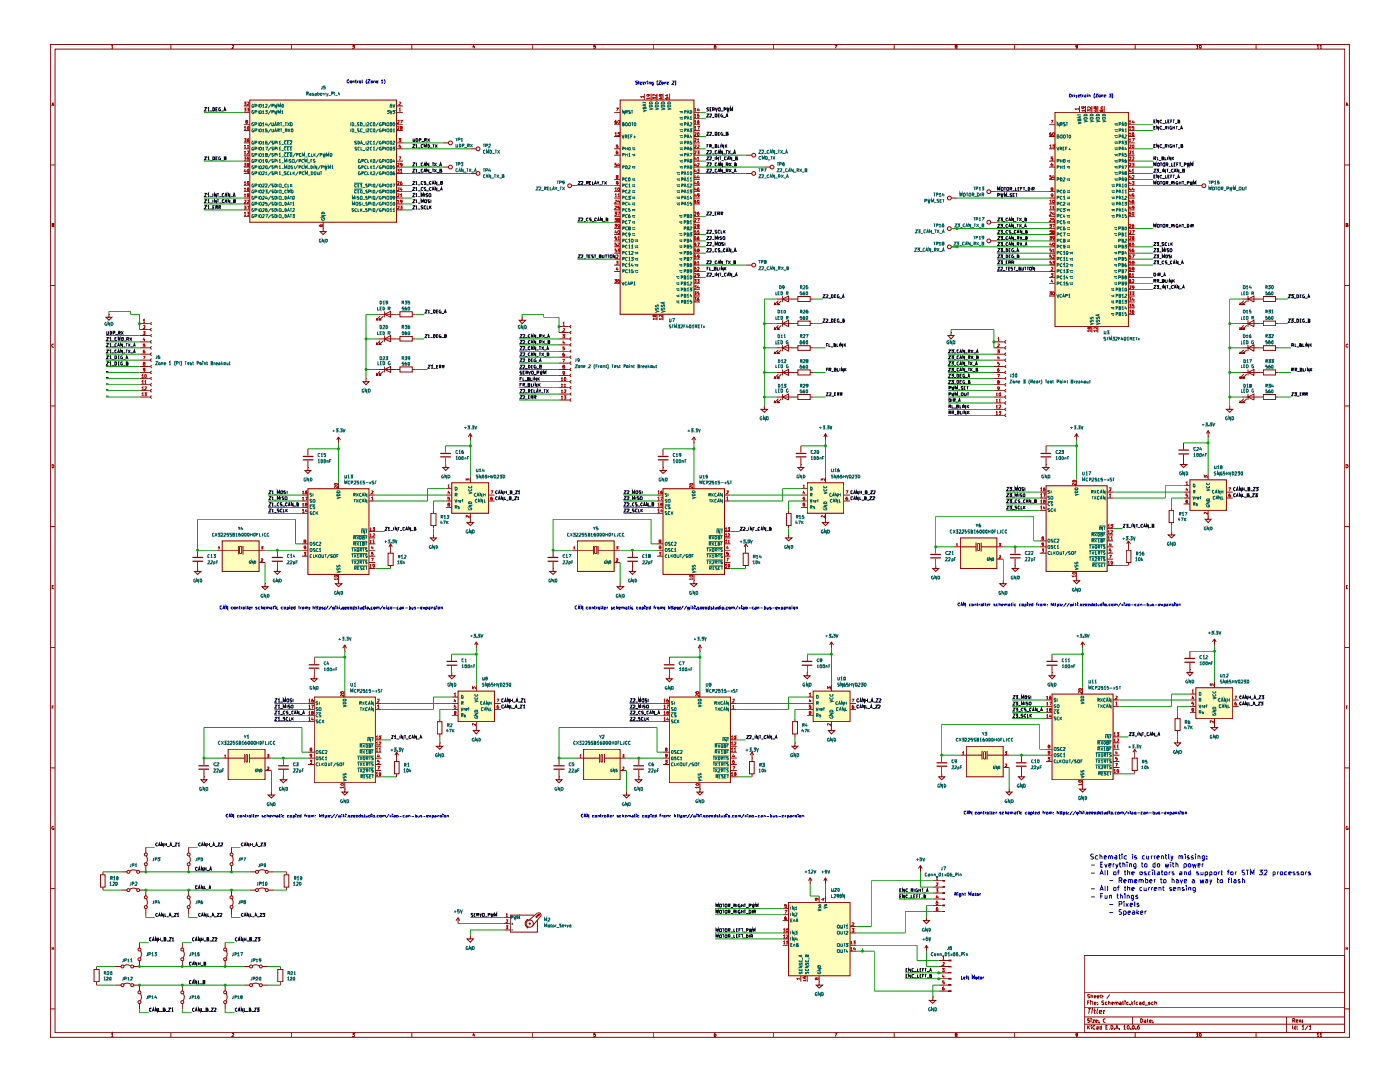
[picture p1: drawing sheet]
<svg xmlns="http://www.w3.org/2000/svg" width="279mm" height="216mm" viewBox="0 0 279 216" stroke-linecap="round" stroke-linejoin="round" font-family="sans-serif">
<g fill="none" stroke="#910000" stroke-width=".2">
<path d="M10.1 8.9h259.2v198.1h-259.2zM11 9.8h257.4v196.3h-257.4zM22.2 9.2l.2-.2v.6M22.2 9.6h.4M34.1 8.9v.9M46.3 9h.3v.3l-.3 .3h.3M58.1 8.9v.9M70.3 9h.5l-.3 .2 .3 .2-.1 .2-.4-.1M82.2 8.9v.9M94.6 9l-.2 .4h.4M94.7 9.2v.4M106.3 8.9v.9"/>
<path d="M118.9 9h-.4v.3h.4v.2h-.4M130.4 8.9v.9M142.8 9l-.2 .1v.5l.3-.1-.1-.3-.2 .2M154.4 8.9v.9M166.6 9h.4l-.3 .6M178.5 8.9v.9M190.8 9.3l-.2-.3h.4l-.1 .3h-.3l.1 .3h.3l-.1-.3M202.5 8.9v.9M215 9.3l-.2 .1-.1-.3 .3-.1v.5l-.2 .1M226.5 8.9v.9M238.7 9.2l.3-.2v.6M238.7 9.6h.5"/>
<path d="M239.4 9a.3 .3 0 0 1 .4 .3 .3 .3 0 0 1-.3 .3l-.2-.2zM250.7 8.9v.9M262.9 9.2l.1-.2v.6M262.9 9.6h.3M263.5 9.2l.1-.2v.6M263.5 9.6h.3M10.1 32.9h.9M10.3 21.1l.3-.5 .1 .5M10.4 21h.2M268.4 32.9h.9M268.6 21.1l.2-.5 .2 .5M268.7 21h.3"/>
<path d="M10.1 57h.9M10.4 44.9l.3-.1-.1-.2h-.2v.6h.3v-.3h-.1M268.4 57h.9M268.6 44.9h.3l.1-.3h-.4v.6l.4-.1-.1-.2M10.7 68.7l-.1-.1a.33 .33 0 0 0-.2 .3 .33 .33 0 0 0 .1 .3h.2M269 68.7l-.1-.1-.3 .2v.4l.3 .1 .1-.1M10.1 81h.9M10.4 92.7l.3 .2v.3l-.2 .2zM268.4 81h.9M268.6 92.7a.35 .35 0 0 1 .4 .3 .35 .35 0 0 1-.4 .4zM10.1 105h.9M10.4 117.1h.2"/>
<path d="M10.7 116.8h-.3v.6h.3M268.4 105h.9M268.7 117.1h.2M269 116.8h-.3v.6h.3M10.1 129.2h.9M268.4 129.2h.9M10.1 153.2h.9M10.4 141.1h.2M10.7 140.9h-.3v.6M268.4 153.2h.9M268.7 141.1h.2M269 140.9h-.3v.6"/>
<path d="M10.1 177.3h.9M10.7 164.9h-.2l-.2 .3 .2 .3h.2l-.1-.3M268.4 177.3h.9M269 164.9h-.3l-.1 .4 .1 .2h.3v-.3h-.1M10.4 189v.5M10.4 189.3h.3M10.7 189v.5M216.4 190.6h52v15.5h-52zM216.4 198.1h52M217.4 199.7h-.3v.8M217.5 198.4l-.4 .1v.3l.4 .1-.1 .2h-.3M217.7 199.7v.1"/>
<path d="M217.7 200v.5M217.7 198.8l.4-.1v.4M217.7 198.4v.7M218.1 199.7l.1 .8M218.4 198.9h.4l-.1-.2h-.3v.4h.3M219 198.9h.3v-.2h-.3v.4h.3M219.5 198.7h.4M219.7 198.4v.7h.2M220 199.1h.1M220 198.7v.1M220.3 199.8l-.3-.1-.1 .2v.1l.4 .1v.3h-.4M221.2 199.7v.8"/>
<path d="M221.5 198.4l-.6 .9M222.5 200v.5M224 200h.3M224.1 199.7v.7l.2 .1M224.5 199.7v.1M224.5 200v.5M225.9 199.7v.8M226.1 200l-.2 .2 .2 .3M226.5 199.7v.1M226.5 200v.5M228.3 199.7v.8M230.4 199.7v.8"/>
<path d="M268.6 189.3h.4M268.6 189v.5M269 189v.5M10.1 201.3h.9M22.2 206.4l.2-.3v.7M22.2 206.8h.4M34.1 206.1v.9M46.3 206.2h.3v.3l-.3 .3h.3M58.1 206.1v.9M70.3 206.1h.5l-.3 .3 .3 .2-.1 .2-.4-.1M82.2 206.1v.9M94.6 206.1l-.2 .5h.4"/>
<path d="M94.7 206.4v.4M106.3 206.1v.9M118.9 206.1h-.4v.4h.4l-.1 .3-.3-.1M130.4 206.1v.9M142.8 206.1l-.2 .2v.5l.3-.1-.1-.3-.2 .2M154.4 206.1v.9M166.6 206.1h.4l-.3 .7M178.5 206.1v.9M190.8 206.5l-.2-.3 .3-.1 .1 .3-.4 .1 .1 .3h.3l-.1-.3M202.5 206.1v.9M215 206.5h-.3l.2-.4 .1 .1v.4l-.2 .2M216.4 204.4h52"/>
<path d="M216.4 202.9h52M216.4 201h52M217.1 204.6v.8M217.1 200h.2M217.1 205l.4 .4M217.2 201.3h.5M217.4 201.3l-.1 .9M217.5 203.3h-.4v.3l.4 .2-.2 .2-.2-.1M217.5 204.6l-.4 .4M217.7 203.3h.1M217.7 203.5v.5M217.8 204.6v.1"/>
<path d="M217.8 204.9v.5M218 201.6l-.1 .6M218 201.3v.1M218.1 203.5h.3l-.3 .5h.3M218.3 201.6h.3M218.4 200.2l.4-.2h-.4v.4h.3M218.5 201.3l-.1 .9h.1M218.6 204.7a.34 .34 0 0 0-.4 .1 .34 .34 0 0 0 0 .4l.1 .2 .3-.1M218.7 203.8l.3-.1-.1-.2-.2 .1v.3h.3M218.8 204.9h.4v.5M219 200.4v.1M219 200h.1"/>
<path d="M219.1 201.3l-.2 .8 .2 .1M219.2 205l-.4 .1 .1 .3 .3-.1M219.3 203.9v.1M219.3 203.6h.1M219.4 202l.5-.1-.1-.3h-.3l-.1 .2v.4h.4M219.9 204.9h-.4v.4h.4M219.9 204.6v.8M220.2 202.1v.1M220.3 201.6v.2M220.6 203.3h-.1l-.3 .1v.5l.3 .1 .1-.1M220.7 205h.3M221 200h-.4v.4h.4"/>
<path d="M221 204.6h-.3v.8h.3M221.2 200h.4v.5M221.4 205.3v.1M221.7 204.6a.38 .38 0 0 1 .4 .4 .38 .38 0 0 1-.4 .4zM221.9 200.2l.3-.2h-.3v.4h.2M222.4 205.3v.1M222.5 200h.3v.5M222.7 205.4l.2-.8 .3 .8M222.7 205.1h.4M222.8 200h.4v.5M223.4 205.3v.1M223.5 200h.3v.5"/>
<path d="M223.8 200.1l-.4 .2 .1 .2 .3-.1M224.3 204.9l.1-.3v.8M224.3 205.4h.4M225.1 204.6l.3 .2v.4l-.2 .2-.3-.3zM225.2 200h-.3v.4h.3M225.5 200.4v.1M225.7 205.3v.1M226 202.9v1.5M226.1 204.6l.3 .2v.4l-.2 .2-.2-.3zM226.5 206.1v.9M226.7 205.3v.1M227.1 200h-.2l-.2 .1 .2 .4 .2-.1"/>
<path d="M227.4 204.6a.42 .42 0 0 0-.4 .3 .42 .42 0 0 0 .1 .5l.3-.1v-.3l-.3-.1-.1 .1M227.4 200h.3v.5M227.6 203.3l.5 .1v.5l-.3 .1h-.2zM227.7 200.1l-.3 .1 .1 .3 .2-.1M228.3 200h-.1l-.2 .1 .2 .4 .1-.1M228.4 203.6h.3v.4M228.5 200.6h.6M228.7 203.7l-.4 .2 .2 .1 .2-.1M228.9 203.5h.3M229 203.3v.6l.2 .1M229.4 203.8l.4-.1-.1-.2-.3 .1v.3h.4M229.5 200h-.3l.1 .2h.2l-.1 .3-.2-.1"/>
<path d="M230.1 203.9v.1M230.1 203.6h.1M230.1 200h-.2l-.1 .1 .1 .4 .2-.1M230.4 200h.4v.5M238.7 206.4l.3-.3v.7M238.7 206.8h.5M239.5 206.1a.35 .35 0 0 1 .3 .4 .35 .35 0 0 1-.3 .3 .41 .41 0 0 1 0-.7zM250.7 206.1v.9M256.8 202.9v3.2M258 204.6v.8M258 203.6h.3l.1-.2-.4-.2v.8M258.2 203.6l.2 .4"/>
<path d="M258.6 204.9l-.3 .1v.3h.3M258.6 204.6v.8M258.7 203.7l.3-.1-.1-.1-.2 .1v.3h.3M259 205.3v.1M259 204.9v.1M259.3 203.5l.1 .5 .2-.5M259.8 204.9l.3-.3v.8M259.8 205.4h.4M259.9 203.9v.1M259.9 203.6h.1M261.1 204.6l-.7 .9M261.3 204.9l.2-.3v.8"/>
<path d="M261.3 205.4h.4M262.9 206.4l.1-.3v.7M262.9 206.8h.3M263.5 206.4l.1-.3v.7M263.5 206.8h.3M268.4 201.3h.9"/>
</g>
<g fill="#ffb">
<path d="M191.7 107.3h7.2v6.1h-7.2z"/>
<path d="M208.8 96.9h12.2v17.1h-12.2z"/>
<path d="M237.5 95.7h7.2v6.1h-7.2z"/>
<path d="M210.5 22.4h14.7v42.8h-14.7z"/>
<path d="M238.7 137.2h7.3v6.2h-7.3z"/>
<path d="M192.8 148.9h7.4v6.1h-7.4z"/>
<path d="M210 138.5h12.1v17.1h-12.1z"/>
<path d="M157.4 180.1h12.3v14.6h-12.3z"/>
<path d="M116.5 149.5h7.3v6.1h-7.3z"/>
<path d="M91.4 137.9h7.3v6.1h-7.3z"/>
<path d="M133.6 139.1h12.2v17.1h-12.2z"/>
<path d="M45.5 149.5h7.4v6.1h-7.4z"/>
<path d="M62.7 139.1h12.2v17.1h-12.2z"/>
<path d="M162.3 137.9h7.4v6.1h-7.4z"/>
<path d="M161.1 96.3h7.3v6.1h-7.3z"/>
<path d="M49.8 20h29.3v24.3h-29.3z"/>
<path d="M44.3 107.9h7.4v6.1h-7.4z"/>
<path d="M61.4 97.5h12.2v17.1h-12.2z"/>
<path d="M90.1 96.3h7.4v6.1h-7.4z"/>
<path d="M123.8 20h14.7v42.7h-14.7z"/>
<path d="M115.2 107.9h7.4v6.1h-7.4z"/>
<path d="M132.3 97.5h12.3v17.1h-12.3z"/>
</g>
<g fill="none" stroke="#0f0f0f" stroke-width=".2">
<path d="M199.1 38v-.6l.3 .4 .1-.4v.6M199.1 38.9h.4v-.1l-.4-.2v.7M199.7 38.6l.2 .7 .1-.5v.5l.2-.7M199.9 37.4l.3 .1-.1 .5h-.2l-.1-.2zM200.4 37.4h.3M200.5 39.3v-.7l.1 .5 .3-.5v.7M200.6 37.4v.6M201 37.4l.3 .1-.1 .5h-.2l-.1-.2zM201 39.3h.5M201.6 37.7h.2l.1-.3h-.3v.6M201.7 37.7l.2 .3M201.9 38.7l-.2-.1-.1 .2 .3 .2v.2h-.3"/>
<path d="M202.1 38.1h.4M202.2 38.9h.2M202.5 38.6h-.3v.7h.3M202.7 37.4v.6h.2M202.7 38.6h.3M202.8 38.6v.7M203.2 37.7h.1M203.4 37.4h-.2v.6h.2M203.7 37.7h.2M204 37.4h-.3v.6M204.2 37.4h.3M204.4 37.4v.6"/>
<path d="M204.5 38.1h.5M205.2 37.4h.2l.1 .3-.1 .3h-.2zM205.8 37.4v.6M206.1 37.7h.3v-.3h-.3v.6M206.2 37.7l.2 .3M230.3 33.2v-.7l.2 .4 .2-.4v.7M230.3 31.6h.2l.2-.2-.4-.1v.6M230.3 33.8h.4l-.4 .6h.4M230.3 36.8v-.6l.2 .4 .2-.4v.6M230.3 25.5h.2M230.3 24.3h.2M230.3 29.1h.2"/>
<path d="M230.3 35.3h.2M230.4 31.6l.3 .3M230.6 25.2h-.3v.6h.3M230.6 23.9h-.3v.6h.3M230.6 28.8h-.3v.6h.3M230.6 34.9h-.3v.6h.3M230.9 33.8h.3l-.2 .2h.2v.3h-.3M230.9 31.3v.6h.3M231 36.2l.4 .1v.4l-.2 .1-.3-.2zM231.1 32.5l.3 .1v.5l-.2 .1-.3-.3zM231.2 25.2v.6l-.3-.6v.6M231.2 23.9v.6l-.3-.6v.6"/>
<path d="M231.2 28.8v.6l-.3-.6v.6M231.2 34.9v.6l-.3-.6v.6M231.3 32h.4M231.4 34.4h.4M231.5 32.5h.4M231.5 36.2h.4M231.7 32.5v.7M231.7 36.2v.6M231.9 25.2h-.3l-.1 .3 .1 .3 .3-.1M231.9 31.6h.2l.1-.2-.3-.1v.6h.2l.1-.3h-.2M231.9 24l-.2-.1-.2 .3 .1 .3h.3M231.9 28.9l-.3-.1-.1 .3 .1 .3h.3"/>
<path d="M231.9 35l-.2-.1-.2 .3 .1 .3h.3M232 33.8v.6M232 25.9h.5M232 24.6h.5M232 29.5h.5M232 35.6h.5M232.1 36.2l.4 .1-.1 .5h-.2l-.2-.2zM232.2 32.5l.3 .1-.1 .6h-.2l-.2-.3zM232.5 31.3v.6h.3M232.6 25.5h.3v-.3h-.3v.6M232.6 23.9v.6h.3M232.6 29.2l.3-.1v-.3h-.3v.6"/>
<path d="M232.6 33.8v.6l-.4-.6v.6M232.6 34.9v.6h.3M232.7 32.8h.4v-.2l-.4-.1v.7M232.7 36.5h.4v-.3h-.4v.6M232.7 25.5l.2 .3M232.7 29.2l.2 .2M232.8 33.8h.4M232.9 32.8l.2 .4M232.9 36.5l.2 .3M233 31.3v.6M233 33.8v.6M233.1 24.3h.2"/>
<path d="M233.1 35.3h.2M233.2 33.2h.5M233.2 25.2v.6M233.2 28.8v.6M233.2 34.4h.5M233.2 36.9h.5M233.4 23.9h-.3v.6h.3M233.4 34.9h-.3v.6h.3M233.7 31.3v.6l-.4-.6v.6M233.7 24.3h.1M233.7 35.3h.1M233.8 32.5v.7h.4"/>
<path d="M233.8 25.2l-.3 .1 .1 .5h.2l-.1-.3M233.8 28.8l-.3 .1 .1 .5h.2l-.1-.2M233.8 36.5h.4v-.3h-.4v.6M233.9 23.9h-.2v.6M233.9 34.9h-.2v.6M233.9 31.3v.6M234 31.6l.3 .3M234 36.5l.2 .3M234.1 25.5h.3M234.1 25.2v.6M234.1 28.8v.6M234.1 23.9h.3"/>
<path d="M234.1 29.1h.3M234.1 34.9h.3M234.2 33.8h-.3l-.2 .2 .2 .4 .3-.1M234.3 31.3l-.4 .3M234.3 23.9v.6M234.3 34.9v.6M234.3 34.4l.2-.6 .3 .6M234.3 32.8h.2M234.4 25.2v.6M234.4 28.8v.6M234.4 36.2v.6M234.4 34.2h.3"/>
<path d="M234.5 24.6h.4M234.5 35.6h.4M234.6 32.5h-.3v.7h.3M234.7 25.2h.3M234.7 28.8h.3M234.8 32.8h.3M234.8 25.2v.6M234.8 28.8v.6M235 35.5l.2-.6 .2 .6M235.1 24.3l.3-.2-.1-.2h-.2v.6h.3v-.2h-.1M235.1 36.2h-.3l-.1 .3 .2 .3 .2-.1v-.1h-.2M235.1 25.9h.4"/>
<path d="M235.1 29.5h.4M235.1 35.4h.3M235.2 32.5h-.4v.7M235.3 33.8v.6l-.4-.6v.6M235.4 32.5h.3M235.4 36.2v.6M235.4 36.5h.3M235.4 34.4h.5M235.5 32.5v.7M235.6 25.8l.2-.6 .2 .6M235.6 25.6h.3M235.7 29.1h.2v-.3h-.2v.6h.3v-.2l-.1-.1"/>
<path d="M235.7 33.2h.5M235.7 36.2v.6M235.9 36.2h.4M236 34h.4v-.2h-.4v.6h.4l-.1-.4M236.1 36.2v.6M236.3 36.9h.5M236.4 32.8h.2l.1-.1-.3-.2v.7M236.9 32.5l.1 .7 .1-.5 .2 .5 .1-.7M237 36.5h.2l.1-.2-.3-.1v.6M237.5 36.2l.1 .6 .1-.4 .2 .4 .1-.6M237.6 33.2v-.7l.3 .4 .2-.4v.7M238.2 36.8v-.6l.2 .4 .3-.4v.6"/>
<path d="M199.1 48.4h.4l-.4 .6h.4M199.1 47.2h.4l-.4 .6h.4M199.1 46h.4l-.4 .5h.4M199.1 43.5h.4l-.4 .6h.4M199.1 52h.4l-.4 .6h.4M199.1 49.6h.4l-.4 .7h.4M199.1 50.9h.4l-.4 .6h.4M199.1 53.3h.4l-.4 .6h.4M199.1 44.8h.4l-.4 .6h.4M199.7 48.4h.3l-.1 .3h.1v.3h-.3M199.7 47.2h.3l-.1 .2 .1 .1v.2h-.3M199.7 46h.3l-.1 .2 .1 .1v.2h-.3"/>
<path d="M199.7 43.5h.3l-.1 .3h.1v.3h-.3M199.7 52h.3l-.1 .3 .1 .1v.2h-.3M199.7 49.6h.3l-.1 .2 .1 .1v.3h-.3M199.7 50.9h.3l-.1 .2h.1v.3h-.3M199.7 53.3h.3v.3l-.3 .3h.3M199.7 44.8h.3l-.1 .1 .1 .1v.3h-.3M200.1 52.7h.5M200.1 51.5h.5M200.1 50.3h.5M200.1 49.1h.5M200.1 45.4h.5M200.1 47.8h.5"/>
<path d="M200.1 46.6h.5M200.1 44.2h.5M200.1 54h.5M200.7 53.3h.4M200.8 49.6a.34 .34 0 0 1 .3 .3 .34 .34 0 0 1-.3 .4zM200.8 50.9a.3 .3 0 0 1 .3 .3 .3 .3 0 0 1-.3 .3zM200.8 52.4h.2M200.9 53.3v.6M201.1 52h-.3v.6h.3M201.1 48.5a.28 .28 0 0 0-.3 .1 .28 .28 0 0 0 .1 .4h.2M201.1 47.2h-.2l-.2 .3 .1 .2h.3M201.1 46h-.2l-.2 .2 .2 .3h.2"/>
<path d="M201.1 43.6l-.1-.1-.3 .3 .2 .3h.2M201.1 44.8h-.2l-.2 .2 .2 .4 .2-.1M201.2 53.6h.3M201.3 49l.2-.6 .2 .6M201.3 47.8l.2-.6 .2 .6M201.3 44.1l.2-.6 .2 .6M201.3 52.4h.4v-.3l-.4-.1v.6M201.3 45.4l.2-.6 .2 .6M201.4 48.8h.3M201.4 47.6h.3M201.4 43.9h.3M201.4 49.9h.2"/>
<path d="M201.4 51.1h.2M201.4 45.2h.3M201.5 52.4l.2 .2M201.6 53.3h-.4v.6h.4M201.7 49.6h-.3v.7h.3M201.7 50.9h-.3v.6h.3M201.7 46h-.3v.2l.3 .2v.1h-.3M201.8 46.6h.5M201.9 52.4h.3l.1-.2-.4-.2v.6M202.1 53.3l-.4 .1 .4 .3v.2h-.4M202.1 52.4l.2 .2M202.2 48.4v.6l-.3-.6v.6"/>
<path d="M202.2 47.2v.6l-.3-.6v.6M202.2 43.5v.6l-.3-.6v.6M202.2 49.7l-.1-.1-.2 .2v.3l.2 .2 .2-.1v-.2h-.1M202.2 50.9h-.2l-.1 .1 .1 .5 .3-.1v-.2h-.1M202.2 44.8v.6l-.3-.6v.6M202.3 53.3h.4M202.4 51.5h.4M202.4 50.3h.4M202.4 49.1h.4M202.4 45.4h.4M202.4 47.8h.4M202.4 44.2h.4"/>
<path d="M202.5 53.3v.6M202.7 54h.5M202.8 46h-.3l-.1 .1v.4h.4M202.9 46.5l.3-.5 .1 .5M202.9 50.3l.2-.7 .2 .7M202.9 44.8h.4M202.9 43.5h.4M203 48.7h.3v-.3h-.3v.6M203 47.5h.3v-.3h-.3v.6M203 51.1h.3v-.2h-.3v.6h.3v-.4M203 46.4h.3M203 50.1h.3"/>
<path d="M203.1 43.5v.6M203.1 44.8v.6M203.2 48.7l.1 .3M203.2 47.5l.1 .3M203.3 53.6h.3v-.3h-.3v.6h.3l.1-.2-.2-.1M203.4 43.5l.5 .6M203.4 44.8l.5 .6M203.6 48.4l.3 .6M203.6 47.2l.3 .6M203.9 43.5l-.5 .6M203.9 44.8l-.5 .6M203.9 46v.5l-.3-.5v.5"/>
<path d="M203.9 53.3v.6l.4-.1v-.5M203.9 45.4h.5M203.9 48.4l-.3 .6M203.9 47.2l-.3 .6M203.9 44.2h.5M204 49.1h.5M204 47.8h.5M204 46.6h.5M204.4 45.4l.2-.6 .3 .6M204.4 53.3h.4M204.5 43.8l.4-.1-.2-.2h-.2v.6h.4v-.3h-.2M204.5 45.2h.3"/>
<path d="M204.6 49l.2-.6 .2 .6M204.6 48.8h.4M204.6 53.3v.6M204.7 47.5h.3v-.3h-.3v.6l.3-.2-.1-.1M204.7 46.3l.3-.1v-.2h-.3v.5h.3l-.1-.2M205 53.3h.3M205.1 53.3v.6M205.5 53.4l.3-.1v.6l-.3-.1zM206.5 53.3v.6l-.4-.6v.6M230.3 57h.4l-.4 .6h.4M230.3 56h.3l.1-.1-.4-.1v.6M230.3 54.5h.2l.2 .3-.2 .3h-.2z"/>
<path d="M230.3 52h.4l-.4 .6h.4M230.3 50.9h.4l-.4 .6h.4M230.3 49.6h.4l-.4 .7h.4M230.3 48.4h.4l-.4 .6h.4M230.3 45.4v-.6l.2 .4 .2-.4v.6M230.4 56l.3 .4M230.9 57h.3l-.2 .2h.2v.4h-.3M230.9 52h.3l-.2 .3 .2 .1v.2h-.3M230.9 50.9h.3l-.2 .2h.2v.3h-.3M230.9 49.6h.3l-.2 .2 .2 .1v.3h-.3M230.9 48.4h.3l-.2 .3h.2v.3h-.3M230.9 56h.3l.1-.1-.4-.1v.6"/>
<path d="M230.9 54.5v.6M231 44.8l.4 .1-.1 .5h-.3zM231 56l.3 .4M231.2 54.8h.3v-.3h-.3v.6M231.4 57.6h.4M231.4 56.4h.5M231.4 54.8l.1 .3M231.4 52.7h.4M231.4 51.5h.4M231.4 50.3h.4M231.4 49.1h.4M231.5 44.8h.4"/>
<path d="M231.7 44.8v.6M231.7 55.2h.4M232 56h.3v-.2h-.3v.6l.4-.2-.2-.2M232 51.5v-.6l.1 .4 .3-.4v.6M232 50.3v-.7l.1 .5 .3-.5v.7M232 57v.6M232.1 44.8l.4 .1-.1 .5h-.3zM232.2 55.1l.2-.6 .2 .6M232.3 52.1l-.2-.1-.2 .3 .1 .3h.3M232.3 48.4h-.3a.3 .3 0 0 0 0 .3 .3 .3 0 0 0 .3 .1l-.1 .2h-.3M232.3 54.9h.3M232.6 57v.6l-.4-.6v.6"/>
<path d="M232.6 55.8v.6h.3M232.6 49.6v.7M232.7 50.9h.3l-.1 .6-.3-.1zM232.7 45h.4v-.2h-.4v.6M232.8 57h.4M232.9 52.1h-.3v.2l.3 .2-.1 .1h-.2M232.9 48.5a.28 .28 0 0 0-.4 .1 .28 .28 0 0 0 .1 .4h.3M232.9 45l.2 .4M233 57v.6M233 52.7h.5M233.1 55.8v.6M233.2 48.4v.6h.2"/>
<path d="M233.2 49.7h-.3l.1 .2 .2 .1v.3l-.3-.1M233.2 57.6h.5M233.2 45.4h.5M233.5 49.7l.2-.1 .2 .2-.2 .5-.2-.1zM233.6 50.9h-.4l.4 .3v.3h-.4M233.7 48.4v.6M233.7 55.8v.6l-.3-.6v.6M233.7 48.7l.3 .3M233.8 45h.4v-.2h-.4v.6M233.8 50.9v.6M233.9 52.1l-.2-.1-.1 .2v.4h.3M234 55.8v.6"/>
<path d="M234 48.4l-.3 .3M234 45l.2 .4M234.2 57h-.3l-.2 .2 .2 .4h.3M234.2 52.6l.1-.6 .2 .6M234.2 56l.2 .4M234.2 52.5h.3M234.3 57.6l.2-.6 .3 .6M234.4 57.4h.3M234.4 55.8l-.4 .3M234.4 44.8v.6M235.1 52v.6l-.3-.6v.6M235.1 44.8h-.3l-.1 .2 .1 .4h.3v-.3h-.2"/>
<path d="M235.3 57v.6l-.4-.6v.6M235.3 52.7h.4M235.4 44.8v.6M235.4 45h.3M235.4 57.6h.5M235.7 44.8v.6M235.8 52.6l.1-.6 .3 .6M235.8 52.5h.3M235.9 44.8h.4M235.9 57.6l.3-.6 .2 .6M236 57.4h.3M236.1 44.8v.6"/>
<path d="M236.3 45.4h.5M237 44.8h.1l.2 .2-.2 .4h-.1zM237.6 44.8v.6M237.8 45h.3v-.2h-.3v.6M238 45l.1 .4M21.1 77.8h.6M21.1 79.1h.6M21.1 74.1h.6M21.1 75.3h.6M21.1 76.6h.6M21.2 72.2h.5l-.5 .7h.5M21.2 71h.5l-.5 .6h.5"/>
<path d="M21.2 68.6h.5l-.5 .6h.5M21.2 67.4h.5l-.5 .6h.5M21.2 69.8h.5l-.5 .6h.5M21.3 66.1l.1 .7 .3-.1v-.6M21.9 72.5l.2-.3v.7M21.9 71.2l.2-.2v.6M21.9 68.7l.2-.1v.6M21.9 67.5l.2-.1v.6M21.9 70l.2-.2v.6M21.9 72.9h.3M21.9 71.6h.3M21.9 69.2h.3"/>
<path d="M21.9 68h.3M21.9 70.4h.3M22 66.1l.3 .3-.2 .4zM22.3 72.9h.5M22.3 71.7h.5M22.3 69.2h.5M22.3 68.1h.5M22.3 70.4h.5M22.6 66.4h.3l-.1-.3h-.2v.7M22.9 72.2l.4 .1v.5l-.2 .1h-.2zM22.9 71l.4 .1-.1 .5h-.3zM23 66.8h.5"/>
<path d="M23.3 68.6h-.2l-.2 .1v.4l.4 .1M23.3 67.4l-.4 .1 .1 .5 .3-.1M23.3 69.8l-.4 .1v.4l.2 .1 .2-.1M23.4 69.2l.3-.6 .2 .6M23.4 70.4l.3-.6 .2 .6M23.5 69h.4M23.5 70.3h.4M23.6 68v-.6l.2 .4 .1-.4v.6M23.6 72.5h.2M23.6 71.3h.2M23.7 66.4h.2l.1-.1-.3-.2v.7M23.8 66.4l.2 .4"/>
<path d="M23.9 72.2h-.3v.7h.3M23.9 71h-.3v.6h.3M24.2 66.1l.4 .7M24.3 67.4l.3 .1-.1 .5h-.2zM24.4 72.3h-.3v.5l.3 .1v-.3M24.4 71l-.3 .1 .1 .5h.2v-.2M24.4 68.6v.6l-.3-.6v.6M24.4 69.8v.6l-.3-.6v.6M24.6 72.9h.4M24.6 71.7h.4M24.6 69.2h.4M24.6 70.4h.4"/>
<path d="M24.6 66.1l-.4 .7M24.7 68.1h.5M25.1 71.6l.2-.6 .2 .6M25.1 71.4h.4M25.1 68.6h.4M25.1 69.8h.4M25.2 72.5h.3l-.1-.3h-.2v.7h.3v-.3l-.1-.1M25.3 67.7h.2l.2-.2-.4-.1v.6M25.3 68.6v.6M25.3 69.8v.6M25.5 67.7l.2 .3M25.6 68.6l.4 .6"/>
<path d="M25.6 69.8l.4 .6M25.9 67.4l.4 .6M26 68.6l-.4 .6M26 69.8l-.4 .6M26.1 69.2h.5M26.1 70.4h.5M26.3 67.4l-.4 .6M26.6 69.2l.2-.6 .2 .6M26.6 70.4l.2-.6 .2 .6M26.6 69h.4M26.6 70.3h.4M200.9 99.7h.4l-.4 .6h.4"/>
<path d="M200.9 98.5h.4l-.4 .6h.4M200.9 97.3h.4l-.4 .6h.4M201.5 99.7h.4l-.2 .3h.1l.1 .2-.4 .1M201.5 98.5h.4l-.2 .3h.1l.1 .2h-.4M201.5 97.3h.4l-.2 .2h.1l.1 .3-.2 .1h-.2M202 99.2h.5M202 97.9h.5M202.6 99.1v-.6l.2 .5 .2-.5v.6M202.6 97.9v-.6l.2 .5 .2-.5v.6M202.9 99.8l-.1-.1-.2 .2v.3l.3 .1M203.3 97.3h.4v.6h-.2l-.2-.2zM203.3 98.5v.6"/>
<path d="M203.5 99.8l-.2-.1-.1 .2 .3 .2v.2h-.3M203.9 98.5h-.3v.3l.3 .2v.1h-.3M204.3 98.5l.2 .1-.1 .5-.2-.1zM204.3 97.3h-.4v.2l.4 .2-.1 .2h-.3M204.5 97.3v.6M204.6 99.8h-.3v.4l.3 .1M205.7 99.7v.6l-.3-.6v.6M246.5 97.3h-.1l-.2 .1v.4l.2 .1h.1M246.5 98.6l-.2-.1-.1 .2 .1 .4 .2-.1M246.7 97.9l.3-.6 .1 .6M246.7 99.1l.3-.6 .1 .6M246.8 97.8h.2"/>
<path d="M246.8 99h.2M247.7 97.3v.6l-.3-.6v.6M247.7 98.5v.6l-.3-.6v.6M248 98.5v.6h.3M248 97.3v.6M248 97.6h.3M248.3 99.2h.5M248.3 97.3v.6M248.5 97.9h.4M248.9 98.8h.3v-.3h-.3v.6h.3l.1-.1-.1-.2M249.1 97.6l.3-.1-.1-.2h-.2v.6h.3l-.1-.3M249.4 99.2h.4"/>
<path d="M249.6 97.9h.4M249.9 98.5h.4l-.4 .6h.4M250.1 97.3h.4l-.4 .6h.4M250.5 98.5h.4l-.2 .3h.1l.1 .2h-.4M250.7 97.3h.4l-.3 .2h.2l.1 .3-.2 .1h-.2M200.9 101h.4l-.4 .6h.4M201.5 101h.4l-.2 .2 .2 .1v.2h-.4M202 101.7h.5M202 100.4h.5M202.9 101h-.3l.1 .2 .2 .1-.1 .3h-.2M203.5 101l-.3 .1 .1 .5 .2-.1M203.7 100.4h.4"/>
<path d="M203.8 101v.6h.3M204.3 101v.6M204.4 101.2l.2 .4M204.6 101l-.3 .3M204.8 100.3l.2-.6 .2 .6M204.9 100.1h.2M205.9 100.4h.5M206.5 100.1l.3-.1-.1-.3h-.2v.6h.3l-.1-.2M224.2 104.6h.3l-.3 .6h.3M224.8 104.6h.3l-.2 .3h.2v.3h-.3M225.2 105.3h.5M225.9 104.6v.6"/>
<path d="M226.5 104.6v.6l-.4-.6v.6M226.7 104.6h.4M226.9 104.6v.6M227.1 105.3h.5M228.1 104.7a.28 .28 0 0 0-.4 .1 .28 .28 0 0 0 .1 .4h.3M228.2 105.2l.2-.6 .3 .6M228.2 105h.4M229.2 104.6v.6l-.4-.6v.6M229.3 105.3h.5M229.9 104.9h.3l.1-.2-.4-.1v.6h.4v-.2l-.2-.1M202.2 138.8h.4l-.4 .6h.4M202.8 138.8h.3l-.2 .3 .2 .1v.2h-.3"/>
<path d="M203.3 139.5h.4M203.9 139.4v-.6l.1 .5 .3-.5v.6M204.6 138.8l.3 .1-.1 .5-.3-.1zM205.5 138.9l-.2-.1-.2 .2 .4 .2v.2h-.4M205.7 138.8v.6M247.8 138.9l-.2-.1-.2 .3 .1 .3h.3M248 139.4l.1-.6 .3 .6M248 139.3h.3M248.9 138.8v.6l-.3-.6v.6M249.2 138.8v.6M249.2 139.2h.4M249.6 138.8v.6"/>
<path d="M249.7 139.5h.5M250.3 139.4l.1-.6 .2 .6M250.3 139.3h.3M250.7 139.5h.5M251.3 138.8h.3l-.3 .6h.3M251.8 138.8h.4l-.2 .3 .2 .1v.2h-.4M202.2 140.1h.4l-.4 .6h.4M202.2 142.5h.4l-.4 .6h.4M202.2 141.3h.4l-.4 .6h.4M202.8 140.1h.3l-.2 .2 .2 .1v.2h-.3M202.8 142.5h.3l-.2 .2 .2 .1v.3h-.3M202.8 141.3h.3l-.2 .2h.2v.4h-.3"/>
<path d="M203.3 140.8h.4M203.3 143.1h.4M203.3 142h.4M203.9 140.7v-.6l.1 .4 .3-.4v.6M204.2 142.6l-.3-.1-.1 .1 .4 .4-.2 .1h-.2M204.2 141.4l-.3-.1-.1 .2 .1 .4h.3M204.5 140.1v.6M204.8 142.6l-.2-.1-.2 .3v.3h.4M204.8 141.3h-.4v.2l.4 .2-.1 .2h-.3M204.9 142h.5M205 142.5v.6h.3M205.1 140.1h-.3l.1 .3h.2l-.1 .3-.2-.1"/>
<path d="M205.4 140.2l.3-.1 .1 .2-.2 .4-.2-.1zM205.5 142.5v.6M205.6 142.8l.3 .3M205.8 141.4l-.3-.1v.2v.3l.3 .1M205.9 142.5l-.4 .4M206.1 141.9l.1-.6 .2 .6M206.1 141.7h.3M207 141.3v.6l-.4-.6v.6M207.2 142h.4M207.7 141.9l.1-.6 .3 .6M207.7 141.7h.3M225.4 146.2h.4l-.4 .6h.4"/>
<path d="M226 146.2h.3l-.2 .3h.2v.3l-.3-.1M226.5 146.9h.4M227.1 146.2v.6M227.7 146.2v.6l-.4-.6v.6M227.9 146.2h.3M228.1 146.2v.6M228.3 146.9h.4M229.3 146.2l-.4 .1v.4h.4M229.4 146.8l.3-.6 .1 .6M229.5 146.6h.3M230.4 146.2v.6l-.4-.6v.6M230.5 146.9h.5"/>
<path d="M231 146.8l.3-.6 .2 .6M231.1 146.6h.4M247.8 140.1h-.3l-.1 .3 .1 .2h.3M248 140.7l.1-.6 .3 .6M248 140.5h.3M248.9 140.1v.6l-.3-.6v.6M249.2 140.1v.6h.3M249.6 140.8h.4M250.1 140.7l.2-.6 .2 .6M250.2 140.5h.2M250.5 140.8h.5M251.1 140.1h.4l-.4 .6h.4"/>
<path d="M251.7 140.1h.3l-.1 .2 .1 .1v.2h-.3M180.8 193.5h.2M180.8 194.7h.2M181.1 193.3h-.3v.6h.3M181.1 194.5h-.3v.6h.3M181.8 193.3v.6l-.5-.6v.6M181.8 194.5v.6l-.5-.6v.6M182.4 193.3l-.4 .1v.4h.4M182.4 194.5h-.4v.5l.4 .1M182.4 193.9h.5M182.4 195.1h.5M183.1 193.3v.6h.3"/>
<path d="M183.1 194.5v.6h.3M183.6 193.5h.2M183.6 194.7h.2M183.9 193.3h-.3v.6h.3M183.9 194.5h-.3v.6h.3M184.1 193.5h.2M184.1 194.7h.2M184.4 193.3h-.3v.6M184.4 194.5h-.3v.6M184.6 193.3h.3M184.6 194.5h.3M184.7 193.3v.6"/>
<path d="M184.7 194.5v.6M185 193.9h.5l.2-.6 .2 .6M185 195.1h.5M185.6 194.7h.3l-.1-.2h-.2v.6h.3l-.1-.4M185.6 193.7h.2"/>
</g>
<g fill="none" stroke="#910000" stroke-width=".2">
<path d="M189.8 39.5h1.2M197.8 38.2h1.1M209.4 32.2h1.1M209.4 33.3h1.1M209.4 24.8h1.1M209.4 38.2h1.1M209.4 39.5h1.1M209.4 29.7h1.1M209.4 27.2h1.1M209.4 35.8h1.1M210.5 22.4h14.7v42.8h-14.7zM215.5 21.1v1.3"/>
<path d="M216.6 21.1v1.3M217.9 21.1v1.3M219.1 21.1v1.3M220.4 21.1v1.3M225.2 32.2h1.3M225.2 33.3h1.3M225.2 24.8h1.3M225.2 38.2h1.3M225.2 39.5h1.3M225.2 29.7h1.3M225.2 26.1h1.3M225.2 27.2h1.3"/>
<path d="M225.2 28.5h1.3M225.2 31h1.3M225.2 34.6h1.3M225.2 35.8h1.3M225.2 37.1h1.3M238.7 37.1h1.2M189.8 45.6h1.2M189.8 49.3h1.2M197.8 44.3h1.1M197.8 48.1h1.1M209.4 54.2h1.1M209.4 55.4h1.1"/>
<path d="M209.4 56.6h1.1M209.4 40.7h1.1M209.4 41.9h1.1M209.4 43.2h1.1M209.4 44.3h1.1M209.4 45.6h1.1M209.4 46.8h1.1M209.4 48.1h1.1M209.4 59.1h1.1M209.4 49.3h1.1M209.4 50.5h1.1M209.4 51.7h1.1"/>
<path d="M209.4 52.9h1.1M225.2 54.2h1.3M225.2 55.4h1.3M225.2 56.6h1.3M225.2 40.7h1.3M225.2 41.9h1.3M225.2 43.2h1.3M225.2 45.6h1.3M225.2 46.8h1.3M225.2 48.1h1.3M225.2 57.8h1.3M225.2 59.1h1.3"/>
<path d="M225.2 49.3h1.3M225.2 50.5h1.3M225.2 51.7h1.3M225.2 52.9h1.3M21.7 62.7v.6h.6l-.6 .6-.6-.6h.6M21.7 62.7h.1M27.8 64.6h2.2M27.8 65.8h2.2M27.8 66.9h2.2M27.8 68.2h2.2M27.8 69.4h2.2M27.8 70.7h2.2"/>
<path d="M27.8 71.9h2.2M27.8 73.1h2.2M27.8 74.3h2.2M27.8 75.5h2.2M27.8 76.8h2.2M27.8 78h2.2M27.8 79.2h2.2M30.3 64.4l-.2 .1v.2l.2 .1M30.3 65.5l-.3 .3 .3 .2M30.3 66.7l-.2 .1v.3l.2 .1M30.3 68l-.3 .2 .3 .3M30.3 69.2l-.3 .2 .3 .3"/>
<path d="M30.3 70.4l-.3 .3 .3 .2M30.3 71.6l-.3 .3 .3 .2M30.3 72.9l-.2 .1v.2l.2 .1M30.3 74.1l-.3 .2 .3 .3M30.3 75.3l-.2 .1v.2l.2 .1M30.3 76.5l-.3 .3 .3 .2M30.3 77.7l-.3 .3 .3 .2M30.3 79l-.3 .2 .3 .3M217.9 65.2v1.2M219.1 65.2v1.2M225.2 60.3h1.3M225.2 61.4h1.3"/>
<path d="M225.2 62.7h1.3M207.5 99.4h1.3M207.5 98.2h1.3M208.8 96.9h12.2v17.1h-12.2zM208.8 92.7v.6h.6l-.6 .6-.7-.6h.7M208.8 92.7h.1M208.8 89v1.3M208.8 91.3v1.4M214.9 87.8h.1M214.9 86.5v1.3M214.9 95.7v1.2M214.9 86.5l-.5 .7"/>
<path d="M214.9 86.5l.3 .7M221 99.4h1.1M221 98.2h1.1M236.2 92v.7h.7l-.7 .6-.6-.6h.6M236.2 92h.1M236.2 99.4h1.3M236.2 98.2h1.3M236.2 88.4v1.3M236.2 90.7v1.3M236.2 96.9h1.3M237.5 95.7h7.2v6.1h-7.2zM241.1 87.2h.1"/>
<path d="M241.1 85.9l-.3 .6M241.1 85.9l.3 .6M241.1 85.9v1.3M241.1 94.5v1.2M244.7 99.4h1.3M244.7 98.2h1.3M186.8 112.8v.6h.5l-.5 .6-.6-.6h.6M186.8 112.8h.1M186.8 109.1v1.4M186.8 111.5v1.3M190.4 109.1h4.4M191.7 107.3h7.2v6.1h-7.2z"/>
<path d="M194.8 108.3v1.7M195.1 108.4h.4v1.5h-.4zM195.8 109.1h4.4M195.8 108.3v1.7M198.9 111.6h1.3M200.2 115.9v.6h.6l-.6 .6-.7-.6h.7M200.2 115.9h.1M202.6 112.8v.6h.7l-.7 .6-.6-.6h.6M202.6 112.8h.1M202.6 109.1v1.4M202.6 111.5v1.3M207.5 109.1h1.3"/>
<path d="M207.5 110.4h1.3M207.5 107.9h1.3M207.5 101.8h1.3M207.5 100.6h1.3M214.9 115.3v.6h.6l-.6 .6-.6-.6h.6M214.9 115.3h.1M214.9 114v1.3M221 109.1h1.1M221 111.6h1.1M221 110.4h1.1M221 107.9h1.1M221 106.7h1.1"/>
<path d="M221 105.5h1.1M221 112.8h1.1M224.8 109.8h.9v2.4h-.9zM225.2 109.1h.1M225.2 107.9l-.3 .6M225.2 107.9l.4 .6M225.2 107.9v1.9M225.2 112.2v.6M233.3 101.8h1v2.5h-1zM233.8 106.1v.6h.6l-.6 .6-.6-.6h.6M233.8 106.1h.1M233.8 101.2v.6"/>
<path d="M233.8 104.3v.6M236.2 100.6h1.3M241.1 103v.6h.6l-.6 .7-.6-.7h.6M241.1 103h.1M241.1 101.8v1.2M208.8 139.7h1.2M210 138.5h12.1v17.1h-12.1zM210 134.2v.7h.5l-.5 .5-.6-.5h.6M210 134.2h.1M210 130.5v1.4M210 132.8v1.4M216 129.3h.1"/>
<path d="M216 128.1l-.3 .6M216 128.1l.5 .6M216 128.1v1.2M216 137.2v1.3M222.1 139.7h1.3M237.5 133.6v.6h.6l-.6 .7-.6-.7h.6M237.5 133.6h.1M237.5 138.5h1.2M237.5 139.7h1.2M237.5 129.9v1.4M237.5 132.2v1.4M238.7 137.2h7.3v6.2h-7.3z"/>
<path d="M242.4 128.7h.1M242.4 127.5l-.4 .6M242.4 127.5l.3 .6M242.4 127.5v1.2M242.4 136v1.2M246 139.7h1.2M187.9 154.4v.6h.6l-.6 .6-.6-.6h.6M187.9 154.4h.1M187.9 150.7v1.3M187.9 153.1v1.3M191.7 150.7h4.3M192.8 148.9h7.4v6.1h-7.4z"/>
<path d="M196 149.8v1.7M196.3 150h.4v1.4h-.4zM197 150.7h4.4M197 149.8v1.7M200.2 153.1h1.2M201.4 157.5v.6h.6l-.6 .5-.6-.5h.6M201.4 157.5h.1M203.9 154.4v.6h.5l-.5 .6-.6-.6h.6M203.9 154.4h.1M203.9 150.7v1.3M203.9 153.1v1.3M208.8 140.9h1.2"/>
<path d="M208.8 142.1h1.2M208.8 150.7h1.2M208.8 152h1.2M208.8 149.5h1.2M208.8 143.4h1.2M216 156.8v.7h.6l-.6 .6-.5-.6h.5M216 156.8h.1M216 155.6v1.2M222.1 140.9h1.3M222.1 150.7h1.3M222.1 153.1h1.3M222.1 152h1.3"/>
<path d="M222.1 149.5h1.3M222.1 148.2h1.3M222.1 147h1.3M222.1 154.4h1.3M226 151.3h1v2.4h-1zM226.5 150.7h.1M226.5 149.5v1.8M226.5 153.7v.7M226.5 149.5l-.4 .6M226.5 149.5l.3 .6M234.5 143.4h1v2.4h-1zM235 147.6v.6h.6l-.6 .7-.6-.7h.6"/>
<path d="M235 147.6h.1M235 142.7v.7M235 145.8v.7M237.5 140.9h1.2M237.5 142.1h1.2M242.4 144.6v.6h.6l-.6 .6-.7-.6h.7M242.4 144.6h.1M242.4 143.4v1.2M246 140.9h1.2M183.7 174h.1M183.7 172.7l-.4 .6M183.7 172.7l.3 .6"/>
<path d="M183.7 172.7v1.3"/>
<circle cx="189.5" cy="39.5" r=".38"/>
<circle cx="197.3" cy="38.2" r=".38"/>
<circle cx="240.3" cy="37.1" r=".38"/>
<circle cx="189.5" cy="49.3" r=".38"/>
<circle cx="189.5" cy="45.6" r=".38"/>
<circle cx="197.3" cy="44.3" r=".38"/>
<circle cx="197.3" cy="48.1" r=".38"/>
</g>
<g fill="none" stroke="#910000" stroke-width=".25">
<path d="M207.8 90.5h1.9M207.8 91.2h1.9M235.3 89.8h1.9M235.3 90.6h1.9M185.7 110.6h2M185.7 111.3h2M201.7 110.6h1.9M201.7 111.3h1.9M208.9 132h2.1M208.9 132.7h2.1M236.5 131.4h1.9M236.5 132.1h1.9"/>
<path d="M187 152.2h2M187 152.9h2M202.8 152.2h2M202.8 152.9h2"/>
</g>
<g fill="none" stroke="#b90000" stroke-width=".2">
<path d="M209.5 29.1l.2-.2v.6M209.5 29.5h.4M209.8 24h.3l-.2 .6M209.8 35h-.3v.3h.3l.1 .2h-.4M209.8 26.5l-.3 .1v.5l.4-.1-.2-.4-.2 .2M209.9 37.7l-.1-.2h.3l-.1 .2h-.2l.1 .4 .2-.1-.1-.3M210 32.6h-.1l-.1 .5h.3v-.3l-.3 .1M210 28.9h.5l-.3 .2 .3 .3-.2 .1-.3-.1M210.1 31.3h-.3v.3h.3l-.1 .4-.2-.1M210.1 38.9l-.2 .2-.1-.3h.3v.4l-.2 .1M210.1 39.9h.1a.26 .26 0 0 1 .2 .3 .26 .26 0 0 1-.3 .2zM210.2 34.9l-.2 .6h.5"/>
<path d="M210.4 35.2v.4M215.3 21.7h-.7l.2 .2M215.3 21.6v.3M216.1 21.3l.1 .4h-.2l-.1-.4h.4l.2 .3M216.5 22.1h-.6l.1 .1M216.5 21.9v.3M217.1 22.2v-.3l.2 .2v-.2h.4v.3M217.7 21.3v.4l-.4-.4-.2 .1v.3M218.5 21.9h.4M218.6 21.4l.3-.1-.1 .4-.5-.4v.4l.3-.1M218.8 21.8v.4l-.6-.1M219.5 21.9v.2l.3 .1h.3v-.3h-.3l.1 .3"/>
<path d="M219.8 21.3h.3M219.9 21.2v.5l-.4-.2M225.4 24.2l.1-.2v.6M225.4 25.4l.1-.2v.6M225.4 26.6l.1-.1v.6M225.4 27.8l.1-.1v.6M225.4 28.9h.3v.3l-.3 .3h.3M225.4 30.2l.3-.1v.3l-.3 .3h.3M225.4 31.4h.3v.2l-.3 .4h.3M225.4 32.7l.3-.1v.2l-.3 .4h.3M225.4 24.6h.3M225.4 25.8h.3"/>
<path d="M225.4 27.1h.3M225.4 28.3h.3M225.5 33.8l-.1 .4h.4M225.5 34.9l-.1 .6h.4M225.5 36.2l-.1 .4h.4M225.5 37.4l-.1 .4h.4M225.5 38.7l-.1 .4h.4M225.5 39.9l-.1 .4h.4M225.7 34v.4M225.7 35.2v.4M225.7 36.5v.3M225.7 37.7v.4"/>
<path d="M225.7 38.8v.5M226 27.7h.4l-.4 .6M226 30.3l.1-.2v.6M226 31.4h.3v.2l-.3 .4h.3M226 32.6h.3l-.2 .2h.2v.4l-.3-.1M226 33.9l.1-.1v.6M226 35h.3v.3l-.3 .3h.3M226 36.2h.3l-.2 .3h.2v.3h-.3M226 30.7h.3M226 34.4h.3M226 28.9h.3v.5l-.2 .1-.1-.1zM226.1 24l-.1 .4h.4"/>
<path d="M226.1 37.4l-.1 .4h.4M226.3 25.2h-.3v.3h.3v.3h-.3M226.3 26.5l-.3 .1v.4l.3 .1-.1-.5-.2 .2M226.3 38.7h-.3v.3l.3-.1v.4h-.3M226.3 39.9l-.3 .1v.4h.3l-.1-.3-.2 .2M226.3 24.2v.4M226.3 37.7v.4M209.4 58.2h.5l-.3 .3h.2l.1 .2-.5 .1M209.4 44.8h.5l-.3 .2h.2l.1 .3-.5 .1M209.4 46h.5l-.3 .2 .3 .2v.1h-.5M209.4 47.2h.5l-.3 .3h.2l.1 .2-.5 .1M209.5 40.1l.2-.2v.6"/>
<path d="M209.5 41.3l.2-.2v.6M209.5 42.4l.2-.1 .2 .2-.5 .5h.5M209.5 43.6h.3l.1 .2-.5 .4h.5M209.5 40.5h.4M209.5 41.7h.4M209.6 48.4l-.1 .4h.4M209.8 53.4h.3l-.3 .6h.3M209.8 54.6h.3l-.1 .2h.1v.3h-.3M209.8 49.7h-.3v.2h.3l.1 .3-.4 .1M209.8 50.9h-.3v.3l.2-.1 .2 .3-.2 .1h-.2M209.8 52.1h-.3v.3h.3l.1 .2h-.4M209.8 48.7v.4"/>
<path d="M210 55.8l-.2 .4h.3M210 41.3l.2-.2v.6M210 44.8h.5l-.3 .6M210 49.8l.2-.1v.6M210 50.9h.3l.2 .1-.5 .5h.5M210 52.1h.5l-.3 .3h.2l.1 .2h-.5M210 56v.4M210 41.7h.5M210 50.3h.5M210.1 58.2h.2l.2 .3-.1 .3h-.3l-.1-.1zM210.1 48.5h.1a.26 .26 0 0 1 .2 .3 .26 .26 0 0 1-.3 .2zM210.2 42.3l-.2 .4h.5"/>
<path d="M210.2 46.3l-.2-.2 .4-.1 .1 .1-.5 .3 .1 .2 .4-.1-.2-.2M210.4 43.6h-.3l-.1 .2h.4l.1 .3h-.5M210.4 42.6v.4M210.5 47.5l-.3 .1-.2-.1 .1-.3 .4 .1-.1 .4-.3 .1M225.4 44.9h.3l-.3 .5h.3M225.4 46h.3v.3l-.3 .3h.3M225.4 47.3l.3-.1v.3l-.3 .3h.3M225.4 57h.3v.3l-.3 .3h.3M225.4 58.2h.3l-.2 .3h.2v.3h-.3M225.4 59.4h.3l-.2 .3 .2 .1v.2h-.3M225.5 41.1l-.1 .4h.4M225.7 42.3h-.3v.4l.3-.1v.3h-.3"/>
<path d="M225.7 48.5h-.3v.2h.2l.1 .3h-.3M225.7 49.7h-.3v.2h.3v.4h-.3M225.7 50.9h-.3v.3l.2-.1 .1 .4h-.3M225.7 52.1h-.3v.3h.3v.3l-.3-.1M225.7 53.3h-.3v.4l.3-.1v.3h-.3M225.7 54.6h-.3v.2v.3l.3 .1-.1-.4-.2 .1M225.7 55.8h-.2l-.1 .2v.3l.3 .1v-.4l-.3 .1M225.7 40.1v.4M225.7 41.3v.4M226 46h.4l-.4 .6M226 58.2h.3l-.2 .3h.2v.3h-.3M226 50.9h.4l-.4 .6"/>
<path d="M226 54.8l.1-.2v.6M226 55.9h.3l-.3 .5h.3M226 55.2h.3M226 47.5v-.3h.3v.3l-.3 .1v.2h.3l-.1-.3M226 52.4v-.3h.3v.3l-.3 .1v.2h.3l-.1-.3M226.1 59.4l-.1 .4h.4M226.1 42.3l.2 .1v.5l-.2 .1-.1-.2v-.3zM226.3 44.8l-.3 .1v.5h.3v-.4l-.3 .1M226.3 57.3l-.3 .1v-.4h.3v.5l-.3 .1M226.3 41.4l-.3 .1v-.3l.3-.1v.4l-.3 .2M226.3 48.5h-.3v.2h.3l-.1 .4-.2-.1M226.3 49.7h-.3v.1v.5h.3v-.4l-.3 .1"/>
<path d="M226.3 53.6l-.3 .1v-.3h.3v.4l-.3 .2M226.3 59.7v.4M28.3 74.9l.2-.2v.6M28.3 76.1l.2-.2v.7M28.3 77.4l.2-.2v.6M28.3 78.5l.2-.1v.6M28.3 75.3h.4M28.3 76.6h.4M28.3 77.8h.4M28.3 79h.4M28.6 63.9l.2-.2v.6M28.6 65h.3v.3l-.3 .3h.3"/>
<path d="M28.6 66.2h.3l-.1 .2h.1v.3h-.3M28.6 71.1h.3l-.2 .6M28.6 64.3h.3M28.7 72.5v-.2l.2 .1-.3 .2v.3h.3l-.1-.4M28.8 67.4l-.2 .4h.3M28.8 69.8l-.2 .2v.4h.3l-.1-.3-.2 .1M28.8 76.1l.2-.2v.7M28.8 77.2h.4v.2l-.4 .4h.4M28.8 78.4h.4l-.2 .2h.2v.4h-.4M28.8 67.6v.5M28.8 76.6h.4M28.9 68.6h-.3v.3h.3l-.1 .3h-.2"/>
<path d="M28.9 73.8l-.2 .1-.1-.3h.3v.4l-.2 .1M28.9 74.7l.3 .1-.1 .5h-.2l-.1-.2zM217.3 65.4l.2-.1 .2 .1-.2 .3-.3-.4-.1 .2 .1 .2 .1-.2M217.7 66h-.6l.1 .2M217.7 65.8v.4M218.9 66h-.6l.2 .2M218.9 65.3v.4l-.4-.4h-.2v.4M218.9 65.8v.4M225.4 60.7h.3l-.2 .2h.2v.4l-.3-.1M225.4 61.9h.3l-.2 .2h.2v.4h-.3M226.3 60.7h-.3v.2h.3v.4l-.3-.1M226.3 61.9l-.3 .1v.5h.2l.1-.4-.3 .1"/>
<path d="M207.7 97.5l.1-.2v.6M207.7 98.7l.1-.2v.7M207.7 100l.1-.2v.6M207.7 99.2h.3M207.7 97.9h.3M208.2 98.5h.4l-.3 .7M208.5 97.3l-.2 .2v.4h.3v-.3l-.3 .1M214 96l.4-.2 .2 .1v.3h-.5zM214.6 96.4v.4l-.4-.4-.2 .2 .1 .2M221.4 98.7l.2-.2v.7M221.4 97.4l.3-.1v.3l-.3 .3h.3M221.4 99.2h.3"/>
<path d="M236.7 96.3l.2-.1v.6M236.7 96.8h.3M236.8 97.3l-.1 .5h.3M237 98.5h-.3v.4l.3-.1v.2l-.1 .2-.2-.1M237 97.5v.4M240.3 95.3v-.4l.2 .2 .3-.2 .1 .2v.2M245.2 97.3h.4l-.3 .6M245.5 98.5l-.2 .2v.4l.1 .1 .2-.2-.1-.2h-.2v.2M190.9 108.6l.1-.2v.5M190.9 108.9h.3M199.4 108.4h.3l-.2 .3h.2v.2h-.3M199.5 111l.1-.1 .1 .2-.3 .3h.3"/>
<path d="M207.7 101.2l.1-.2v.6M207.7 101.6h.3M207.7 100.4h.3M207.9 109.5h.4l-.2 .3h.2v.3h-.4M208.1 107.4l-.2-.1 .2-.2 .2 .1-.1 .2-.3 .1 .2 .3 .2-.1-.1-.3M208.3 108.6l-.3 .1-.1-.3h.4v.4l-.3 .1M208.3 101v.4h.3M208.3 100.1v-.3h.2l.1 .2-.3 .1v.3l.3-.1-.1-.2M208.5 101.2v.4M214 114.4l.2-.2 .4 .1-.1 .2h-.3zM214.6 115h-.6l.2 .1M214.6 114.8v.3"/>
<path d="M221.1 107.3l.2-.2v.7M221.1 106.1l.2-.2v.6M221.1 104.9l.2-.2v.6M221.1 112.2l.2-.2v.6M221.1 107.8h.4M221.1 106.5h.4M221.1 105.3h.4M221.1 112.6h.4M221.4 110.8h.4l-.3 .6M221.6 108.4l-.2 .4h.4M221.6 104.7h.5l-.3 .2 .3 .2-.2 .2-.3-.1M221.7 109.5h-.3v.4l.3-.1-.1 .4-.2-.1"/>
<path d="M221.7 107.3l.2-.2v.7M221.7 106l.3-.1 .1 .2-.5 .4h.5M221.7 108.5v.4M221.7 107.8h.4M222.1 112.2l-.3 .2-.1-.3 .2-.1 .2 .2-.1 .4h-.3M236.8 100.1l-.1-.3 .3 .1v.2h-.3v.3l.3-.1-.1-.2M240.9 102.3v.3l-.3-.3h-.3v.3M208.9 139.1l.1-.2v.6M208.9 139.5h.3M209.8 138.9h-.3l-.1 .3v.2l.4 .1v-.3l-.4 .1M215.3 137.5l.3-.1 .3 .1v.1l-.6 .1zM215.9 138v.4l-.4-.4h-.2v.3"/>
<path d="M222.7 138.9h.2l.1 .2-.4 .4h.4M237.9 137.8l.2-.2v.7M237.9 138.3h.3M238.1 138.8l-.2 .5h.3M238.1 139.1v.4M241.5 136.9v-.4l.3 .2 .1-.2h.1l.1 .4M246.4 138.9h.4l-.3 .6M192.1 150.2l.2-.2v.5M192.1 150.5h.2M200.6 152.5h.3v.2l-.3 .3h.3M200.6 150h.3l-.2 .2 .2 .1v.2l-.3-.1M208.9 142.7l.1-.1v.5"/>
<path d="M208.9 140.3l.1-.2v.6M208.9 141.5l.1-.1v.6M208.9 140.7h.3M208.9 143.1h.3M208.9 142h.3M209.1 151.1h.4l-.2 .3h.2v.3h-.4M209.3 148.9v-.2h.2v.2l-.3 .1v.2h.3v-.2l-.1-.1M209.4 140.1h.5l-.3 .6M209.5 150.2l-.3 .1v-.4h.3v.4l-.3 .2M209.6 142.6l-.2 .4h.5M209.6 141.6l-.2-.1 .4-.1v.1l-.4 .2 .1 .3h.3l-.1-.4M209.8 142.7v.4"/>
<path d="M215.3 155.8h.6a.3 .3 0 0 1-.4 .3 .3 .3 0 0 1-.2-.3zM215.9 156.5h-.6l.2 .2M215.9 156.4v.3M222.3 148.8l.2-.1v.5M222.3 147.6l.2-.1v.6M222.3 146.4l.2-.2v.7M222.3 153.7l.2-.1v.6M222.3 149.2h.4M222.3 148.1h.4M222.3 146.9h.4M222.3 154.2h.4M222.6 152.4h.4l-.3 .6"/>
<path d="M222.7 140.3l.1-.2v.6M222.7 140.7h.3M222.7 149.8v.5h.3M222.9 151.1h-.2v.3h.2l.1 .2-.3 .1M222.9 148.8l.2-.1v.5M222.9 147.5h.3v.2l-.3 .4h.3M222.9 146.2h.3l-.1 .3h.1v.3h-.3M222.9 150.1v.4M222.9 149.2h.3M223.2 153.8l-.3 .1v-.3h.3v.4l-.2 .2M238 141.6l-.1-.2h.3l-.1 .2h-.2l.1 .4 .2-.1-.1-.3M238.2 140.1h-.3v.3h.3v.3h-.3"/>
<path d="M242.1 143.8v.4l-.3-.4h-.3l.1 .4M246.7 140.1l-.3 .2v.4h.4l-.1-.3h-.3"/>
<circle cx="210.2" cy="26.7" r=".26"/>
</g>
<g fill="none" stroke="#006665" stroke-width=".2">
<path d="M210.9 29.4l.2 .6 .2-.6M211 32.2h.3l.1-.3-.4-.1v.6M211 33.3h.3l.1-.1-.4-.1v.6M211 38.2h.3l.1-.1-.4-.2v.6M211 39.4h.3l.1-.1-.4-.1v.6M211 35.8h.3l.1-.2-.4-.1v.6M211 27.2h.3l-.1-.3h-.2v.7l.4-.2-.2-.2M211.4 24.4v.7l-.4-.7v.7M211.6 29.7l.3-.1-.2-.2h-.1v.6M211.6 24.8h.4v-.3l-.4-.1v.7M211.6 35.5a.34 .34 0 0 1 .4 .3 .34 .34 0 0 1-.4 .3zM211.6 31.8v.6"/>
<path d="M211.6 33.1v.6M211.6 32.2h.4M211.6 33.3h.4M211.6 29.7l.3 .3M211.7 26.9l.3 .1v.5l-.2 .1-.2-.3zM211.8 24.8l.2 .3M212 38l-.2-.1-.2 .3 .1 .3h.3M212 39.2h-.3l-.1 .2 .1 .4 .3-.1M212 31.8v.6M212 33.1v.6M212.2 29.7h.1M212.2 31.9h.4l-.1 .5-.3-.1z"/>
<path d="M212.2 33.3l.2-.2v.6M212.2 38l.2-.1 .2 .3-.1 .3h-.3zM212.2 39.3l.2-.1v.6M212.2 35.5h.2l.2 .1-.4 .5h.4M212.2 27l.3-.1 .2 .3-.2 .4-.3-.1zM212.2 33.7h.4M212.2 39.8h.4M212.4 29.4h-.2v.6h.2M212.6 24.5h-.4v.2l.4 .2-.1 .2-.3-.1M212.7 29.7h.2M212.7 24.4h.4M212.8 26.9h.4"/>
<path d="M212.9 32h.6M212.9 33.3h.6M212.9 24.4v.7M212.9 38.1h.6M212.9 39.3h.6M213 38.2l.2 .2h.3M213 29.4h-.3v.6M213 35.8l.2 .2h.3M213 26.9v.7M213 32.2l.2 .1M213 33.3l.2 .2M213 39.5l.2 .1"/>
<path d="M213.2 32.3h.3M213.2 33.5h.3M213.2 39.6h.3l-.1 .1M213.3 29.8h.4M213.4 31.9l.1 .1M213.4 32.2l.1 .1M213.4 33.2l.1 .1M213.4 33.4l.1 .1M213.4 38l.1 .1M213.4 38.3l.1 .1M213.4 39.3h.1M213.4 29.5v.5"/>
<path d="M213.4 35.6l.1 .1h-.6M213.4 35.9l.1 .1M213.5 26.9l.2 .2v.3l-.2 .2-.2-.2v-.3zM213.5 32l-.1 .1M213.5 32.3l-.1 .1M213.5 33.3h-.1M213.5 33.5l-.1 .1M213.5 38.1l-.1 .1M213.5 38.4l-.1 .1M213.5 39.3l-.1 .1M213.5 36h-.1M215.1 24.4l.6 .1-.6 .2"/>
<path d="M215.1 22.8v.3M215.1 22.9h.6M215.5 23.9v-.1h.2v.3h-.6v-.2l.2-.1 .2 .3M215.5 23.3v.2M215.7 23.2l-.6 .2 .6 .2M216.3 23.9l.7 .3-.7 .2M216.3 23.6l.2-.2h.4l.1 .4h-.7zM216.3 23l.4-.2 .3 .3zM217.6 23.9l.6 .3-.6 .2M217.6 23.5l.5-.1 .1 .4h-.6zM217.6 22.9a.31 .31 0 0 1 .3-.1 .31 .31 0 0 1 .3 .3h-.6zM218.8 23.9l.6 .3-.6 .2"/>
<path d="M218.8 23.4h.5l.1 .4h-.6zM218.8 22.8a.39 .39 0 0 1 .6 .3h-.6zM220 23.9l.6 .3-.6 .2M220 23.5l.5-.1 .1 .4h-.6zM220 22.9a.31 .31 0 0 1 .4-.1 .31 .31 0 0 1 .2 .3h-.6zM221.8 38.1h.6M221.8 39.3h.6M221.8 36.9h.6M222 37.1l.1 .1h.3l-.1-.1M222 38.2l.4 .2M222 39.5l.1 .1M222.1 39.6h.3l-.1 .1"/>
<path d="M222.3 36.8l.1 .1M222.3 38l.1 .1M222.3 38.3l.1 .1M222.3 39.3h.1M222.4 32h.6M222.4 33.3h.6M222.4 25.9h.6M222.4 27.1h.6l-.1 .1M222.4 28.3h.6M222.4 29.5h.6M222.4 30.8h.6M222.4 36.9l-.1 .1"/>
<path d="M222.4 38.1l-.1 .1M222.4 34.4h.6M222.4 38.4l-.1 .1M222.4 39.3l-.1 .1M222.6 24.8l.4 .2M222.6 26.1l.4 .1M222.6 27.2l.4 .2M222.6 28.5l.1 .2h.3l-.1-.1M222.6 29.7l.4 .2M222.6 32.2l.4 .1M222.6 33.3l.4 .2M222.6 34.6l.4 .2"/>
<path d="M222.6 35.8l.4 .2M222.6 31l.1 .1M222.7 31.1h.3M222.8 37.1l.4-.2-.1-.2h-.3v.6M222.8 38.2h.4l-.2-.3h-.2v.6M222.8 39.4h.3l.1-.1-.4-.1v.6M222.9 24.6l.1 .1h-.6M222.9 24.9l.1 .1M222.9 25.8l.1 .1M222.9 26.1l.1 .1M222.9 27.3l.1 .1M222.9 28.3h.1"/>
<path d="M222.9 29.4l.1 .1M222.9 29.8l.1 .1M222.9 30.7l.1 .1M222.9 31l.1 .1M222.9 31.9l.1 .1M222.9 32.2l.1 .1M222.9 33.2l.1 .1M222.9 33.4l.1 .1M222.9 34.4h.1M222.9 34.7l.1 .1M222.9 35.6l.1 .1h-.6M222.9 35.9l.1 .1"/>
<path d="M223 29.9l-.1 .1M223 31.1h-.1M223 32.3l-.1 .1M223 25h-.1M223 25.9l-.1 .1M223 26.2l-.1 .1M223 27.4l-.1 .1M223 28.3l-.1 .1M223 29.5l-.1 .1M223 30.8l-.1 .1M223 32l-.1 .1M223 33.3h-.1"/>
<path d="M223 33.5l-.1 .1M223 34.4l-.1 .1M223 34.8l-.1 .1M223 36h-.1M223.3 24.8h.4l.1-.2-.5-.2v.7M223.3 26.1h.3l.2-.3-.5-.1v.6M223.3 27.2h.4l.1-.1-.5-.2v.7M223.3 28.5h.3l.2-.2-.5-.1v.6M223.3 29.7h.4l.1-.2-.5-.1v.6M223.3 30.9h.4l.1-.2-.5-.1v.6M223.3 32.2h.4l.1-.3-.5-.1v.6M223.3 33.3h.4l.1-.1-.5-.1v.6"/>
<path d="M223.3 34.6h.3l.2-.2-.5-.1v.6M223.3 35.8h.4l.1-.2-.5-.1v.6M223.3 37.3l.2-.6 .3 .6M223.3 38.5l.2-.6 .3 .6M223.3 39.8l.2-.6 .3 .6M223.3 39.6h.4M223.3 37.1h.4M223.3 38.3h.4M223.9 25.1l.2-.7 .2 .7M223.9 26.3l.2-.6 .2 .6M223.9 27.6l.2-.7 .2 .7M223.9 28.8l.2-.6 .2 .6"/>
<path d="M223.9 30l.2-.6 .2 .6M223.9 31.2l.2-.6 .2 .6M223.9 32.4l.2-.6 .2 .6M223.9 33.7l.2-.6 .2 .6M223.9 34.9l.2-.6 .2 .6M223.9 36.1l.2-.6 .2 .6M223.9 36.9l.2-.2v.6M223.9 38.1l.2-.2v.6M223.9 39.3l.2-.1v.6M223.9 33.5h.4M223.9 39.8h.4M223.9 29.8h.4"/>
<path d="M223.9 25h.4M223.9 26.1h.4M223.9 27.4h.4M223.9 28.6h.4M223.9 31.1h.4M223.9 32.2h.4M223.9 34.7h.4M223.9 36h.4M223.9 37.3h.4M223.9 38.5h.4M224.4 28.2h.5l-.3 .2 .3 .1v.2h-.5M224.4 33.1h.5l-.3 .6"/>
<path d="M224.5 25.9l.2-.2v.6M224.5 27l.2-.1 .2 .2-.5 .5h.5M224.5 38.1l.2-.2v.6M224.5 39.2h.3l.1 .1-.5 .5h.5M224.5 26.3h.4M224.5 38.5h.4M224.6 24.4a.35 .35 0 0 1 .3 .4 .35 .35 0 0 1-.3 .3zM224.6 29.4l-.1 .4h.4M224.6 34.5l-.1-.2 .4 .1-.1 .1h-.3v.4l.4-.1-.2-.3M224.6 36.7h.2l.1 .3-.1 .3-.3-.1zM224.8 30.6h-.3v.3l.2-.1 .2 .3-.1 .1-.3-.1M224.8 31.8l-.3 .2v.4l.4-.1-.1-.2-.3 .1"/>
<path d="M224.8 29.6v.4M224.9 35.7l-.1 .2h-.3v-.4h.2l.2 .1-.1 .4-.3 .1M210.9 58.7l.2 .6 .2-.6M211 54.2h.2l.2-.3-.4-.1v.6M211 55.4h.3l.1-.2-.4-.2v.7M211 56.6h.2l.2-.2-.4-.1v.6M211 40.7h.3v-.3h-.3v.6M211 41.9h.3l.1-.2-.4-.1v.6M211 43.2h.2l.2-.3-.4-.1v.6M211 44.3h.3l.1-.1-.4-.2v.7M211 45.6h.2l.2-.2-.4-.1v.6M211 46.8h.3l.1-.2-.4-.1v.6"/>
<path d="M211 48.1h.2l.2-.3-.4-.1v.6M211 49.3h.3l.1-.2-.4-.2v.6M211 50.4h.3l.1-.1-.4-.1v.6M211 51.7h.2l.2-.2-.4-.1v.6M211 52.9h.3l.1-.2-.4-.1v.6M211.9 58.7h-.3l-.1 .3 .1 .3 .3-.1M212 53.9a.28 .28 0 0 0-.4 .1 .28 .28 0 0 0 .1 .4l.3-.1M212 55.1l-.2-.1-.2 .3v.3h.4M212 56.3h-.3a.28 .28 0 0 0-.1 .4 .28 .28 0 0 0 .4 .1M212 40.4h-.3l-.1 .2 .1 .4h.3M212 41.6h-.3l-.1 .3v.2h.4M212 42.9l-.3-.1-.1 .3 .1 .3h.3"/>
<path d="M212 44.1h-.4v.2v.3h.4M212 45.4a.28 .28 0 0 0-.4 .1 .28 .28 0 0 0 .1 .4l.3-.1M212 46.5h-.2l-.2 .2 .2 .4h.2M212 47.7h-.3l-.1 .3 .1 .3 .3-.1M212 49l-.2-.1-.2 .3 .1 .3h.3M212 50.2h-.3l-.1 .2v.3h.4M212 51.5l-.3-.1-.1 .2 .1 .4h.3M212 52.6h-.2l-.2 .3v.2h.4M212.1 59.3l.1-.6 .3 .6M212.1 59.2h.3M212.2 41.6h.4l-.3 .2 .3 .3-.2 .1-.2-.1M212.2 46.5h.4l-.3 .6"/>
<path d="M212.2 54l.2-.2v.6M212.2 55.2l.2-.2v.7M212.2 56.5l.2-.2v.6M212.2 40.4h.3l.1 .1-.4 .5h.4M212.2 50.4l.2-.2v.6M212.2 51.5l.2-.1v.6M212.2 52.8l.2-.2v.6M212.2 54.4h.4M212.2 55.7h.4M212.2 56.9h.4M212.2 50.8h.4M212.2 52h.4"/>
<path d="M212.2 53.2h.4M212.3 42.8l-.1 .4h.4M212.3 48l-.1-.3 .4 .1-.4 .2v.3l.4-.1-.2-.2M212.5 44h-.3v.3h.2l.2 .2-.2 .2-.2-.1M212.5 45.3l-.3 .1v.5l.4-.1-.1-.3-.3 .1M212.5 43v.4M212.6 49.2l-.3 .1-.1-.3 .2-.1 .2 .2-.1 .4h-.3M212.7 59h.3v-.3h-.3v.6M212.7 53.8h.5l-.3 .3h.2l.1 .2h-.5M212.7 51.5l.2-.1v.6M212.7 52.6h.3l.2 .1-.5 .5h.5M212.7 52h.5"/>
<path d="M212.8 50.2h.1a.26 .26 0 0 1 .2 .3 .26 .26 0 0 1-.3 .2zM212.9 55l-.2 .4h.5M212.9 40.5h.6M212.9 41.8h.6M212.9 43h.6M212.9 45.4h.6M212.9 46.6h.6l-.1 .1M212.9 47.9h.6M212.9 49.1h.6M213 40.7l.2 .2h.3M213 41.9l.2 .2h.3M213 43.2l.2 .1h.3"/>
<path d="M213 44.3l.2 .2h.3M213 45.6l.2 .2h.3M213 46.8l.2 .2h.3M213 49.3l.2 .1h.3M213 48.1l.2 .1M213.1 56.3h-.3l-.1 .2h.4l.1 .3h-.5M213.1 55.3v.4M213.2 48.2h.3h-.1M213.3 58.9l.1-.2v.6M213.3 59.3h.3M213.4 54h.7M213.4 55.2h.7l-.1 .1"/>
<path d="M213.4 56.5h.7M213.4 40.4l.1 .1M213.4 40.8l.1 .1M213.4 41.7l.1 .1M213.4 42l.1 .1M213.4 42.9l.1 .1M213.4 43.2l.1 .1M213.4 44.2l.1 .1h-.6M213.4 44.4l.1 .1M213.4 45.4h.1M213.4 45.7l.1 .1M213.4 46.9l.1 .1"/>
<path d="M213.4 47.8l.1 .1M213.4 49l.1 .1M213.4 49.3l.1 .1M213.4 50.4h.7M213.4 51.5h.7M213.4 52.8h.7M213.5 40.5l-.1 .1M213.5 40.9l-.1 .1M213.5 41.8l-.1 .1M213.5 42.1h-.1M213.5 43l-.1 .1M213.5 43.3l-.1 .1"/>
<path d="M213.5 44.5l-.1 .1M213.5 45.4l-.1 .1M213.5 45.8l-.1 .1M213.5 47l-.1 .1M213.5 47.9l-.1 .1M213.5 49.1l-.1 .1M213.5 49.4l-.1 .1M213.6 54.2l.2 .1h.3M213.6 55.4l.2 .1h.3M213.6 56.6l.2 .2h.3l-.1-.1M213.6 51.7l.2 .2h.3M213.6 52.9l.2 .2h.3"/>
<path d="M213.6 50.5l.2 .2M213.8 50.6h.3M214 53.9l.1 .1M214 54.2l.1 .1M214 55.4l.1 .1M214 56.4l.1 .1M214 50.3l.1 .1M214 50.5l.1 .1M214 51.5h.1M214 51.8l.1 .1M214 52.7l.1 .1M214 53l.1 .1"/>
<path d="M214.1 54l-.1 .1M214.1 54.3l-.1 .1M214.1 55.5l-.1 .1M214.1 56.5h-.1M214.1 50.4h-.1M214.1 50.6l-.1 .1M214.1 51.5l-.1 .1M214.1 51.9l-.1 .1M214.1 52.8l-.1 .1M214.1 53.1h-.1M221.7 57.6h.6M221.7 58.9h.6"/>
<path d="M221.8 40.5h.6M221.8 41.8h.6M221.8 43h.6M221.9 57.8l.4 .2M221.9 59.1l.2 .1M222 40.7l.4 .2M222 41.9l.4 .2M222 43.2l.4 .1M222.1 59.2h.2M222.2 57.6h.1M222.2 57.9l.1 .1M222.2 58.8l.1 .1"/>
<path d="M222.2 59.1l.1 .1M222.3 54h.6M222.3 55.2h.6l-.1 .1M222.3 56.5h.6M222.3 45.4h.6M222.3 46.6h.6l-.1 .1M222.3 57.6l-.1 .1M222.3 58l-.1 .1M222.3 58.9l-.1 .1M222.3 59.2h-.1M222.3 49.1h.6M222.3 40.4l.1 .1"/>
<path d="M222.3 40.8l.1 .1M222.3 41.7l.1 .1M222.3 42l.1 .1M222.3 42.9l.1 .1M222.3 43.2l.1 .1M222.3 50.4h.6M222.3 51.5h.6M222.3 52.8h.6M222.4 40.5l-.1 .1M222.4 40.9l-.1 .1M222.4 41.8l-.1 .1M222.4 42.1h-.1"/>
<path d="M222.4 43l-.1 .1M222.4 43.3l-.1 .1M222.5 45.6l.4 .2M222.5 46.8l.4 .2M222.5 49.3l.4 .1M222.5 51.7l.4 .2M222.5 52.9l.4 .2M222.5 54.2l.4 .1M222.5 55.4l.4 .1M222.5 56.6l.2 .2h.2l-.1-.1M222.5 50.5l.2 .2M222.7 50.6h.2"/>
<path d="M222.7 57.8h.3l.1-.2-.4-.1v.6M222.7 59h.3l.1-.2-.4-.1v.6M222.8 40.7l.4-.1-.1-.2h-.3v.6M222.8 41.9h.3l.1-.2-.4-.1v.6M222.8 43.2l.4-.2-.1-.2h-.3v.6M222.8 45.4h.1M222.8 45.7l.1 .1M222.8 46.9l.1 .1M222.8 49l.1 .1M222.8 49.3l.1 .1M222.8 50.3l.1 .1M222.8 50.5l.1 .1"/>
<path d="M222.8 51.5h.1M222.8 51.8l.1 .1M222.8 52.7l.1 .1M222.8 53l.1 .1M222.8 53.9l.1 .1M222.8 54.2l.1 .1M222.8 55.4l.1 .1M222.8 56.4l.1 .1M222.9 45.4l-.1 .1M222.9 45.8l-.1 .1M222.9 47l-.1 .1M222.9 49.1l-.1 .1"/>
<path d="M222.9 49.4l-.1 .1M222.9 50.4h-.1M222.9 50.6l-.1 .1M222.9 51.5l-.1 .1M222.9 51.9l-.1 .1M222.9 52.8l-.1 .1M222.9 53.1h-.1M222.9 54l-.1 .1M222.9 54.3l-.1 .1M222.9 55.5l-.1 .1M222.9 56.5h-.1M223.2 45.6h.3l.2-.2-.5-.1v.6"/>
<path d="M223.2 46.8h.4l.1-.2-.5-.1v.6M223.2 48.1h.3l.2-.3-.5-.1v.6M223.2 49.3h.4l.1-.2-.5-.2v.6M223.2 50.4h.4l.1-.1-.5-.1v.6M223.2 51.7h.3l.2-.2-.5-.1v.6M223.2 52.9h.4l.1-.2-.5-.1v.6M223.2 54.2h.3l.2-.3-.5-.1v.6M223.2 55.4h.4l.1-.2-.5-.2v.7M223.2 56.6h.3l.2-.2-.5-.1v.6M223.3 57.8l.4-.2-.2-.1h-.2v.6h.4v-.3h-.2M223.3 59h.3l.1-.2-.4-.1v.6h.3l.1-.2-.2-.1M223.3 41l.2-.6 .3 .6"/>
<path d="M223.3 42.2l.2-.6 .3 .6M223.3 43.4l.2-.6 .3 .6M223.3 42.1h.4M223.3 40.8h.4M223.3 43.2h.4M223.9 45.5h.3v-.2h-.3v.6h.3l.1-.2-.2-.2M223.9 46.8l.3-.1-.1-.2h-.2v.6l.4-.1-.2-.2M223.9 48h.3v-.3h-.3v.6h.3l.1-.1-.2-.2M223.9 57.6l.2-.1v.6M223.9 58.9l.2-.2v.6M223.9 40.5l.2-.1v.6M223.9 41.8l.2-.2v.6"/>
<path d="M223.9 43l.2-.2v.6M223.9 49.3l.3-.1-.1-.3h-.2v.6l.4-.1-.2-.1M223.9 50.4h.3v-.2h-.3v.6l.4-.2-.2-.2M223.9 51.6h.3v-.2h-.3v.6h.3l.1-.2-.2-.2M223.9 52.9h.3l-.1-.3h-.2v.6l.4-.1-.2-.2M223.9 54.1h.3v-.3h-.3v.6h.3l.1-.2-.2-.1M223.9 55.4l.3-.1-.1-.3h-.2v.7l.4-.2-.2-.1M223.9 56.5h.3v-.2h-.3v.6h.3l.1-.2-.2-.2M223.9 58.1h.4M223.9 59.3h.4M223.9 41h.4M223.9 42.2h.4"/>
<path d="M223.9 43.4h.4M224.4 59.9h.5l-.3 .3 .3 .1v.1l-.5 .1M224.4 40.4h.5l-.3 .2 .3 .1v.2l-.5 .1M224.4 48.9h.5l-.3 .3 .3 .1v.1l-.5 .1M224.4 53.8h.5l-.3 .6M224.5 46.6l.2-.1v.6M224.5 47.7h.3l.1 .2-.5 .4h.5M224.5 58.7h.3l.1 .2-.5 .4h.5M224.5 47.1h.4M224.6 45.3h.2l.1 .2-.1 .4-.3-.1zM224.6 57.5l.3 .2-.1 .4h-.3zM224.6 41.5l-.1 .5h.4"/>
<path d="M224.6 50.1l-.1 .4h.4M224.6 55.3v-.3l.3 .2-.4 .2 .1 .3 .3-.2-.2-.2M224.8 42.8h-.3v.3h.3l.1 .2-.4 .1M224.8 51.4h-.3v.2h.3l.1 .3-.4 .1M224.8 52.6l-.3 .1v.4l.2 .1 .2-.1-.2-.3-.2 .2M224.8 41.8v.4M224.8 50.4v.4M224.9 56.5l-.4 .1v-.3l.4 .1-.1 .4-.3 .1M217.6 64.4l.6 .2-.6 .2M217.6 63.9l.1 .3 .2-.3h.3v.3M217.6 63.3l.1 .3h.1l.1-.3h.3v.3M218.8 64.4l.6 .2-.6 .2"/>
<path d="M218.8 63.9v.2l.1 .1 .2-.3h.2v.3M218.8 63.3v.3h.2l.1-.3h.2v.3M219.3 62.8v.3M219.4 62.7l-.6 .2 .6 .2M221.7 60.1h.6M221.7 61.4h.6M221.7 62.5h.6M221.9 60.3l.4 .1M221.9 61.4l.4 .2M221.9 62.7l.4 .2M222.2 62.5h.1M222.2 60l.1 .1"/>
<path d="M222.2 60.3l.1 .1M222.2 61.3l.1 .1M222.2 61.5l.1 .1M222.2 62.8l.1 .1M222.3 60.1l-.1 .1M222.3 60.4l-.1 .1M222.3 61.4h-.1M222.3 61.6l-.1 .1M222.3 62.5l-.1 .1M222.3 62.9l-.1 .1M222.7 60.3h.3l.1-.3-.4-.1v.6M222.7 61.4h.3l.1-.1-.4-.1v.6"/>
<path d="M222.7 62.7h.2l.2-.2-.4-.1v.6M223.3 60.3l.4-.2-.1-.2h-.3v.6h.4v-.2h-.2M223.3 61.4h.3l.1-.1-.4-.1v.6h.3l.1-.3-.2-.1M223.3 62.6h.3v-.2h-.3v.6h.4v-.3l-.2-.1M223.9 60.1l.2-.2v.6M223.9 61.4l.2-.2v.6M223.9 62.5l.2-.1v.6M223.9 60.5h.4M223.9 61.8h.4M223.9 63h.4M224.6 61.1l-.1 .4h.4M224.8 62.4h-.3v.2h.3l.1 .3-.4 .1"/>
<path d="M224.8 61.4v.4M209.5 97.9h-.4l.4 .4-.1 .1h-.3M209.5 99h-.3a.3 .3 0 0 0 0 .4 .3 .3 0 0 0 .3 .1l-.1 .1h-.3M209.8 99l.3 .1-.1 .5h-.2l-.1-.1zM209.8 97.9v.5M214.5 98.5l.6 .2-.6 .2M214.5 98.1l.4-.2 .2 .4h-.6zM214.5 97.4l.4-.1 .2 .1v.3h-.6zM217.8 98.1h.4v-.2h-.4v.5M217.9 99h.3M218 98.1l.2 .3M218.1 99v.6"/>
<path d="M218.4 99l.4 .6M218.4 97.9l.4 .5M218.8 99l-.4 .6M218.8 97.9l-.4 .5M219.3 99.1l-.2-.1-.1 .2v.3l.3 .1M219.3 97.9h-.3v.4l.2 .1h.1M219.5 99.6l.3-.6 .1 .6M219.5 98.4l.3-.5 .1 .5M219.6 99.5h.3M219.6 98.3h.3M220.5 99v.6l-.3-.6v.6M220.5 97.9v.5l-.3-.5v.5"/>
<path d="M238.1 99l.1 .6 .3-.6M238.1 96.6l.4 .2-.1 .4h-.3zM238.1 98.1h.4v-.2h-.4v.5M238.3 98.1l.2 .3M238.7 99.2v.4M238.8 99.2l-.1 .2M239 99.5l.3-.1-.1-.2-.2 .1v.2l.2 .1M239.5 99.2h.2M239.7 99l-.1 .6M240.8 99.7l.1-.2h.4l.1 .4h-.6zM240.8 97.5l.6 .3-.6 .1M240.9 97l-.1 .2 .1 .1h.4l.1-.3"/>
<path d="M240.9 96.3l-.1 .2 .2 .3 .4-.2v-.3M242.3 97.9h-.3v.4l.1 .1h.2M242.5 99.1h-.4v.4l.4 .1M242.5 98.4l.2-.5 .2 .5M242.5 98.3h.4M242.6 99.6l.3-.6 .2 .6M242.7 99.5h.3M243.5 97.9v.5l-.4-.5v.5M243.6 99v.6l-.4-.6v.6M243.7 97.9v.5M243.7 98.1h.4M243.9 99v.6h.3"/>
<path d="M244.1 97.9v.5M197.3 111.3h-.2v.5h.2v-.2M197.8 111.3v.5l-.3-.5v.5M198 111.3h.3v.5h-.3zM209.1 100.1h1M209.2 107.6l.3 .1-.1 .5h-.2l-.1-.2zM209.2 108.9h.3l-.1 .6h-.1l-.2-.3zM209.5 110.1l-.2-.1-.2 .3 .2 .3h.2M209.5 101.5h-.3a.3 .3 0 0 0 0 .3 .3 .3 0 0 0 .3 .1l-.1 .2h-.3M209.5 100.3l-.1-.1a.34 .34 0 0 0-.3 .4 .34 .34 0 0 0 .3 .3l.1-.1M209.8 110v.6h.2M210.1 107.6l-.3 .1 .3 .5h-.3"/>
<path d="M210.1 108.9h-.3l.1 .2 .2 .1-.1 .3-.2-.1M210.1 101.6a.28 .28 0 0 0-.3 .1 .28 .28 0 0 0 .1 .4l.2-.1M210.1 100.3h-.3v.3l.3 .1-.1 .2-.2-.1M210.3 110v.6M210.4 110.3l.2 .3M210.4 101.5v.6M210.5 101.7l.2 .4M210.6 110l-.3 .4M210.7 107.7l-.2-.1-.1 .2v.3l.3 .1M210.7 108.9h-.3v.4l.1 .2 .2-.1M210.7 101.5l-.3 .3M211 110l.3 .2-.2 .4h-.2z"/>
<path d="M211 107.7l.3-.1v.2l-.3 .4h.3M211 109l.1-.1v.6M211 109.5h.3M211.6 110v.6h.3v-.6M212.1 110h.3M212.2 110v.6M213.1 110l-.5 .8M213.6 110l-.3 .1v.2l.3 .1-.1 .2h-.2M213.9 110h.3l.1 .2-.1 .4h-.4zM214.5 113.3l.6 .2-.6 .2M214.5 112.8l.1 .3h.2l.1-.3h.2v.3M214.5 112.2v.3h.3l.1-.3h.2v.3"/>
<path d="M214.5 110.3h.2M214.8 110h-.3v.6M217.4 110h.3M217.4 108.9h.3M217.4 108.7h3.2M217.4 109.9h3.2M217.4 111.2h.3M217.4 111.1h3.2M217.6 108.9v.6M217.6 110v.6M217.6 111.2v.7M217.8 107.4h2.8"/>
<path d="M217.8 106.2h2.8M217.9 107.9l.3-.1v-.2h-.3v.6M217.9 106.7h.3v-.3h-.3v.6M217.9 108.9l.4 .6M217.9 110l.4 .6M217.9 111.2l.4 .7M218 112.3h2.6M218.1 112.8l.3-.1-.1-.2h-.2v.6M218.1 107.9l.1 .3M218.1 106.7l.1 .3M218.2 112.8l.2 .3M218.3 108.9l-.4 .6"/>
<path d="M218.3 110l-.4 .6M218.3 111.2l-.4 .7M218.4 107.6l.4 .6M218.4 106.4l.4 .6M218.5 110.2l.2-.2v.6M218.5 111.3l.3-.1 .1 .2-.4 .5h.4M218.5 110.6h.4M218.6 108.9h.1a.26 .26 0 0 1 .2 .3 .26 .26 0 0 1-.3 .2zM218.7 112.8h.1M218.8 107.6l-.4 .6M218.8 106.4l-.4 .6M218.9 112.5h-.2v.6h.2"/>
<path d="M219.1 107.8l.2-.2v.6M219.1 106.4a.3 .3 0 0 1 .4 .3 .3 .3 0 0 1-.3 .3zM219.1 108.2h.3M219.2 109.1h.2l.1-.2h-.3v.6M219.2 110.4l.3-.2-.1-.2h-.2v.6M219.2 111.6h.2l.1-.2-.3-.2v.7M219.3 109.1l.2 .4M219.3 110.4l.2 .2M219.3 111.6l.2 .3M219.3 105h1.3M219.4 105.1v.6M219.5 112.5l-.3 .1v.2h.3l-.1 .3h-.2"/>
<path d="M219.7 107.9l.3-.1-.1-.2h-.2v.6h.3v-.3h-.1M219.7 106.7h.2l.1-.2-.3-.1v.6h.2l.1-.3h-.1M219.7 110h.3M219.7 108.9h.3M219.7 111.2h.3M219.8 112.8h.2M219.9 108.9v.6M219.9 110v.6M219.9 111.2v.7M220 105.1v.6l-.3-.6v.6M220.1 112.5h-.3v.6h.3M220.3 107.9h.2"/>
<path d="M220.3 106.7h.2M220.3 105.1h.3M220.3 112.5h.3M220.5 105.1v.6M220.5 112.5v.6M220.5 108.9h-.3l.1 .2 .2 .1v.3l-.3-.1M220.5 110l-.3 .1v.2l.3 .1v.2h-.3M220.5 111.3h-.3l.1 .3 .2 .1v.2l-.3-.1M220.5 107.6h-.2v.6M220.5 106.4h-.2v.6M238.1 100.6h.4v-.3l-.4-.1v.7M238.3 100.6l.2 .3"/>
<path d="M239 100.5h-.3v.1l.3 .1-.1 .2-.2-.1M240.8 100.1h.6l-.6 .5h.6M240.9 100.8l-.1 .2 .1 .2 .5-.1v-.3l-.3 .1M210.7 139.4h-.3v.2l.3 .2-.1 .2-.2-.1M211 139.3v.7M215.7 139.7l.2-.2h.3l.1 .3h-.6zM215.8 138.9h.4l.1 .4h-.6zM219.1 139.7h.2l.1-.2-.3-.2v.7M219.2 139.7l.2 .3M219.6 139.3l.4 .7M220 139.3l-.4 .7M220.6 139.4h-.1a.3 .3 0 0 0-.3 .3 .3 .3 0 0 0 .3 .3l.1-.1"/>
<path d="M220.9 139.8h.2M221.7 139.3v.7l-.3-.7v.7M239.3 138.2h.4l-.1 .5h-.3zM239.3 139.7h.4l-.1-.4h-.3v.7M239.5 139.7l.2 .3M242 139.1l.6 .2-.6 .2M242 138.5l.1 .4h.4l.1-.2-.1-.2M242 137.9v.3l.3 .1 .3-.1-.1-.3M243.6 139.4h-.1a.3 .3 0 0 0-.4 .3 .3 .3 0 0 0 .3 .3l.2-.1M243.8 139.8h.3M244.7 139.3v.7l-.4-.7v.7M245 139.3v.7"/>
<path d="M245 139.7h.3M245.3 139.3v.7M198.5 152.9l-.2 .1v.3l.1 .1v-.3M199 152.9v.5l-.2-.5v.5M199.3 152.9l.2 .1v.3l-.1 .1zM210.3 141.6h1.1M210.4 149.2h.3v.6l-.3-.1zM210.4 150.4h.1a.3 .3 0 0 1 .3 .3 .3 .3 0 0 1-.3 .3l-.1-.1zM210.7 151.6l-.3 .1 .1 .5 .2-.1M210.7 143.1h-.3v.1l.3 .2-.1 .3h-.2M210.7 140.6l-.3 .1v.2h.3v.2l-.3 .1M210.7 141.9l-.2-.1-.1 .2v.3l.3 .1"/>
<path d="M211 151.6v.6h.3M211.1 140.6h.2l.1 .2-.1 .4-.3-.1zM211.3 143.1h-.3v.5h.3M211.3 141.9h-.3l.1 .2h.2v.3h-.3M211.4 149.2h-.3a.3 .3 0 0 0 0 .3 .3 .3 0 0 0 .3 .1l-.1 .2h-.3M211.4 150.4l-.3-.1-.1 .2 .4 .4-.2 .1-.2-.1M211.5 151.6v.6M211.6 151.9l.2 .3M211.6 143.1v.6M211.6 143.3l.3 .4M211.8 151.6l-.3 .4M211.9 143.1l-.3 .3"/>
<path d="M212 149.2a.28 .28 0 0 0-.4 .2 .28 .28 0 0 0 .1 .4l.3-.1M212 150.4l-.2-.1-.2 .3 .2 .4 .2-.1M212.1 151.7h.4l-.1 .5-.3-.1zM212.2 149.2h.3l.1 .1-.4 .5h.4M212.2 150.5l.2-.2v.7M212.2 151h.4M212.7 151.6l.1 .6 .3-.1v-.5M213.3 151.6h.4M213.5 151.6v.6M214.3 151.5l-.5 .9M214.8 151.6l-.4 .1 .4 .3v.2h-.4M215.1 151.6l.4 .1-.1 .5h-.3l-.1-.2z"/>
<path d="M215.7 154.8l.6 .2-.6 .3M215.7 140l.6 .3-.6 .1M215.7 151.9h.3M215.8 154.3v.4h.2l.1-.4h.2v.4M215.8 153.7v.4h.2l.1-.4h.2v.4M216 151.6h-.3v.6M218.7 151.6h.3M218.7 150.3h.3M218.7 150.2h3.1M218.7 151.4h3.1M218.7 152.8h.3M218.7 152.6h3.1"/>
<path d="M218.8 150.3v.7M218.8 151.6v.6M218.8 152.8v.6M219 149h2.8M219 147.7h2.8M219.1 149.5l.3-.1v-.2h-.3v.6M219.1 148.2h.3v-.2l-.3-.1v.7M219.1 140.6h.3M219.2 150.3l.3 .7M219.2 151.6l.3 .6M219.2 152.8l.3 .6M219.2 153.9h2.6"/>
<path d="M219.3 154.3h.3v-.2h-.3v.6M219.3 140.6v.6M219.3 149.5l.1 .3M219.3 148.2l.1 .4M219.4 154.3l.2 .4M219.5 150.3l-.3 .7M219.5 151.6l-.3 .6M219.5 152.8l-.3 .6M219.6 140.6l.4 .6M219.7 149.2l.4 .6M219.7 147.9l.4 .7M219.8 151.8l.1-.2v.6"/>
<path d="M219.8 152.9l.2-.1 .1 .3-.4 .3h.4M219.8 152.2h.3M219.9 154.3h.2M219.9 150.3l.2 .2v.4l-.2 .1-.1-.1v-.4zM220 140.6l-.4 .6M220.1 149.2l-.4 .6M220.1 147.9l-.4 .7M220.2 154.1h-.3v.6h.3M220.3 149.3l.2-.1v.6M220.3 149.8h.3M220.4 150.7h.2l.1-.3-.3-.1v.7M220.4 152h.2l.1-.4h-.3v.6"/>
<path d="M220.4 153.1h.2l.1-.2-.3-.1v.6M220.5 147.9l.1 .2v.3l-.1 .2-.2-.2v-.3zM220.5 150.7l.2 .3M220.5 152l.2 .2M220.5 153.1l.2 .3M220.5 146.5h1.3M220.6 140.7a.28 .28 0 0 0-.3 .1 .28 .28 0 0 0 .1 .4l.2-.1M220.6 146.7v.6M220.8 141.2l.2-.6 .2 .6M220.8 140l.2-.7 .2 .7M220.8 154.1l-.4 .1 .4 .3-.2 .2-.2-.1M220.9 149.4h.3v-.2h-.3v.6h.3l-.1-.4"/>
<path d="M220.9 148.2l.3-.1-.1-.2h-.2v.7l.3-.1-.1-.3M220.9 141h.2M220.9 151.6h.3M220.9 150.3h.3M220.9 152.8h.3M221 150.3v.7M221 151.6v.6M221 152.8v.6M221 154.3h.2M221.3 146.7v.6l-.3-.6v.6M221.3 154.1h-.3v.6h.3M221.5 149.4h.2"/>
<path d="M221.5 148.2h.2M221.5 146.7h.3M221.5 154.1h.3M221.6 146.7v.6M221.6 154.1v.6M221.7 140.6v.6l-.3-.6v.6M221.8 150.4l-.2-.1-.2 .2 .4 .4-.2 .1-.2-.1M221.8 151.6h-.3a.3 .3 0 0 0 0 .3 .3 .3 0 0 0 .3 .1l-.1 .2h-.3M221.8 152.9l-.2-.1-.2 .2 .4 .2-.1 .2h-.3M221.8 149.2h-.3v.6M221.8 147.9h-.3v.7M239.2 140.6l.3 .6 .2-.6"/>
<path d="M239.3 142.1h.4v-.2l-.4-.1v.6M239.5 142.1l.2 .3M239.9 140.8v.4M240.1 140.8l-.2 .1M240.2 142l-.3 .1 .3 .1v.2h-.3M240.3 141l.2-.1-.1-.1-.1 .1v.3h.2M240.7 140.8h.2M240.9 140.6l-.1 .1v.5M242 142.4l.1 .3 .5-.1-.1-.3h-.1v.2M242 141.7h.6l-.6 .3h.6M242 141.2l.5-.1 .1 .4h-.6zM243.7 140.7l-.3-.1-.1 .2 .1 .4 .3-.1"/>
<path d="M243.7 140l.2-.7 .3 .7M243.9 141.2l.2-.6 .1 .6M243.9 141h.3M244.8 140.6v.6l-.3-.6v.6M245.1 140.6v.6h.3"/>
</g>
<path d="M188.2 175.7h.3v.1h-.3z" fill="#910000"/>
<path d="M188.2 175.7h.3v.1h-.3z" fill="none" stroke="#910000" stroke-width=".2"/>
<path d="M188.2 176.9l.3 .1z" fill="#910000"/>
<path d="M188.2 176.9l.3 .1z" fill="none" stroke="#910000" stroke-width=".2"/>
<path d="M188.2 178.1h.3v.2h-.3z" fill="#910000"/>
<path d="M188.2 178.1h.3v.2h-.3z" fill="none" stroke="#910000" stroke-width=".2"/>
<path d="M188.2 179.4l.3 .1z" fill="#910000"/>
<path d="M188.2 179.4l.3 .1z" fill="none" stroke="#910000" stroke-width=".2"/>
<path d="M188.2 180.6h.3v.1h-.3z" fill="#910000"/>
<path d="M188.2 180.6h.3v.1h-.3z" fill="none" stroke="#910000" stroke-width=".2"/>
<path d="M188.2 181.8l.3 .1z" fill="#910000"/>
<g fill="none" stroke="#910000" stroke-width=".2">
<path d="M161.7 176.3h.1M161.7 175.2l-.3 .5M161.7 175.2l.3 .5M161.7 175.2v1.1M163.5 178.8v1.3M164.7 176.3h.1M164.7 175.2l-.3 .5M164.7 175.2l.4 .5M164.7 175.2v1.1M164.7 178.8v1.3M186.2 175.7h2M186.2 177h2"/>
<path d="M186.2 178.2h2M186.2 179.4h2M156.2 186.2h1.2M156.2 181.2h1.2M156.2 183.7h1.2M156.2 182.5h1.2M156.2 188.6h1.2M156.2 187.3h1.2M157.4 180.1h12.3v14.6h-12.3zM159.8 194.7v1.2M161.1 194.7v1.2M163.5 195.9v.7h.6l-.6 .6-.6-.6h.6"/>
<path d="M163.5 195.9h.1M163.5 194.7v1.2M169.7 184.9h1.1M169.7 186.2h1.1M169.7 188.6h1.1M169.7 189.8h1.1M184.9 189.8h.1M184.9 188.6l-.3 .6M184.9 188.6l.3 .6M184.9 188.6v1.2M186.2 180.7h2M186.2 181.8h2"/>
<path d="M188.2 181.8l.3 .1z"/>
</g>
<g fill="none" stroke="#b90000" stroke-width=".2">
<path d="M163 179.2v.4h-.3l.1-.4 .4 .1 .1 .3M164.1 179.3h.5M164.3 179.2v.4l-.4-.1M186.8 175.2l.2-.2v.6M186.8 176.3l.4-.1v.2l-.4 .4h.4M186.8 177.4h.4l-.2 .2 .2 .1v.2h-.4M186.8 175.6h.4M187 178.6l-.2 .4h.5M187.2 179.8h-.3l-.1 .3h.4v.3h-.4M187.2 178.8v.4M156.4 185.5l.1-.2v.7M156.4 187.9l.1-.1v.6"/>
<path d="M156.4 186.8l.1-.2v.6M156.4 186h.3M156.4 188.4h.3M156.4 187.2h.3M156.6 181.7h.4l-.3 .6M156.9 182.9l-.3 .1v.5h.4l-.1-.4-.3 .2M156.9 187.9l.2-.1v.6M156.9 186.6l.4 .1-.4 .5h.4M156.9 188.4h.4M157 180.5h-.4v.2h.3l.1 .3h-.4M157 185.3a.35 .35 0 0 1 .3 .4 .35 .35 0 0 1-.3 .3 .41 .41 0 0 1 0-.7zM159.7 195.3h-.6l.1 .2"/>
<path d="M159.7 195.1v.4M160.3 194.9v.2l.3 .1-.1-.3h.3v.3M160.8 195.6h-.5l.1 .2M160.8 195.4v.4M163 195.2h.3l-.1 .3h-.2l-.1-.4-.2 .1 .1 .3 .2-.1M169.7 187.9l.2-.1v.6M169.7 189.2l.2-.2v.6M169.7 188.4h.5M169.7 189.6h.5M170 185.3h.4l-.2 .3 .2 .1v.2h-.4M170.1 184.2l.2-.1 .1 .3-.4 .3h.4M170.3 187.8h.4l-.2 .2h.2v.4h-.4"/>
<path d="M170.5 189l-.2 .4h.5M170.7 189.2v.4M187.2 181.1h-.3l-.1 .2 .1 .4h.3v-.4l-.4 .1"/>
</g>
<g fill="none" stroke="#006665" stroke-width=".2">
<path d="M157.8 180.9v.6M157.8 182.2v.6M157.8 185.8v.6M157.8 187v.7M157.8 183.7h.3M157.8 188.5h.3M158.1 183.4h-.3v.6h.3M158.1 188.3h-.3v.6h.3M158.4 183.6h.2v.4M158.4 188.5h.2v.4M158.4 183.5v.5M158.4 188.4v.5"/>
<path d="M158.5 180.9v.6l-.4-.6v.6M158.5 182.2v.6l-.4-.6v.6M158.5 185.8v.6l-.4-.6v.6M158.5 187v.7l-.4-.7v.7M158.7 181.1l.2-.2v.6M158.7 182.2h.4v.2l-.4 .4h.4M158.7 185.8h.4l-.2 .3h.2v.3l-.4-.1M158.7 181.5h.4M158.9 184l.2-.6 .1 .6M158.9 187l-.2 .4h.5M158.9 183.8h.3M159 188.5h.2v-.2h-.2v.6h.2l.1-.2-.1-.2"/>
<path d="M159.1 187.3v.4M159.5 193.4v.3h.6v-.3M159.5 192.8h.6l-.6 .3h.6M159.5 191.6v.3h.6v-.3M159.6 193.9v.4h.1l.2-.4h.2v.4M159.6 192.2v.3h.1l.2-.3h.2v.3M159.8 191.7v.2M159.8 193.4v.3M159.9 190.6v.3M160.1 190.6l-.6 .1 .6 .3M160.2 191.1v.4M160.8 193.9v.4l.2-.1 .1-.3 .3 .1v.3"/>
<path d="M160.8 193.4v.3h.6v-.3M160.8 192.8h.6l-.6 .3h.6M160.8 192.2v.3l.2-.1 .1-.2 .3 .1v.2M160.8 191.6v.3h.6v-.3M161 190.6h.4v.3h-.6v-.3h.2v.3M161 191.7v.2M161 193.4v.3M161.4 191.1v.4M163.2 193.9l.1 .4h.3l.2-.2-.1-.2-.1 .1M163.2 193.3h.6l-.6 .4h.6M163.2 181.4l.6 .2-.6 .2M163.3 192.7h.3l.2 .3h-.6z"/>
<path d="M163.4 181v.2h.2l.1-.3v.3M163.4 180.5l.1 .2 .2-.2v.2M164.4 180.9l.6 .2-.6 .1M164.7 180.5v.2l.1-.2h.2v.2M167.1 185.9h.4l-.1 .5-.3-.1zM167.1 188.4h.4l-.1 .5-.3-.1zM167.1 189.5h.4l-.1 .6-.3-.1zM167.3 184.6l.2 .1v.4l-.1 .1-.3-.1v-.4zM167.8 184.6l.1 .6 .2-.1v-.5M167.8 185.8l.1 .6 .2-.1v-.5M167.8 188.3l.1 .6 .2-.1v-.5M167.8 189.5v.6h.3v-.6"/>
<path d="M168.4 184.6h.3M168.4 185.8h.3M168.4 188.3h.3M168.4 189.5h.3M168.5 184.6v.6M168.5 185.8v.6M168.5 188.3v.6M168.5 189.5v.6M168.8 188.3h.4l-.2 .2h.1l.1 .3h-.4M168.9 184.8l.2-.2v.6M168.9 185.9l.2-.1 .1 .2-.4 .4h.4M168.9 185.2h.3"/>
<path d="M169 189.5l-.1 .4h.3M169.1 189.7v.4"/>
</g>
<path d="M189.4 191.6h.4v.1h-.4z" fill="#910000"/>
<path d="M189.4 191.6h.4v.1h-.4z" fill="none" stroke="#910000" stroke-width=".2"/>
<path d="M189.4 192.8l.4 .1z" fill="#910000"/>
<path d="M189.4 192.8l.4 .1z" fill="none" stroke="#910000" stroke-width=".2"/>
<path d="M189.4 194l.4 .1z" fill="#910000"/>
<path d="M189.4 194l.4 .1z" fill="none" stroke="#910000" stroke-width=".2"/>
<path d="M189.4 195.2h.4v.2h-.4z" fill="#910000"/>
<path d="M189.4 195.2h.4v.2h-.4z" fill="none" stroke="#910000" stroke-width=".2"/>
<path d="M189.4 196.5l.4 .1z" fill="#910000"/>
<path d="M189.4 196.5l.4 .1z" fill="none" stroke="#910000" stroke-width=".2"/>
<path d="M189.4 197.7h.4v.1h-.4z" fill="#910000"/>
<g fill="none" stroke="#910000" stroke-width=".2">
<path d="M49.8 20h29.3v24.3h-29.3zM123.8 20h14.7v42.7h-14.7zM128.7 18.7v1.3M129.9 18.7v1.3M131.1 18.7v1.3M132.3 18.7v1.3M133.6 18.7v1.3M48.7 22.4h1.1M48.7 21.1h1.1M48.7 28.5h1.1M48.7 29.7h1.1M48.7 32.2h1.1"/>
<path d="M48.7 24.8h1.1M48.7 26.1h1.1M48.7 31h1.1M48.7 37.1h1.1M48.7 38.2h1.1M48.7 39.5h1.1M48.7 33.3h1.1M48.7 34.6h1.1M79.1 22.4h1.3M79.1 21.1h1.3M79.1 28.5h1.3M79.1 29.7h1.3"/>
<path d="M79.1 32.2h1.3M79.1 24.8h1.3M79.1 26.1h1.3M79.1 37.1h1.3M79.1 38.2h1.3M79.1 39.5h1.3M79.1 33.3h1.3M79.1 34.6h1.3M88.4 28.5h1.2M88.4 33.3h1.2M93.9 29.7h1.2M93.9 34.6h1.2"/>
<path d="M114 37.1h1.2M122.6 22.4h1.2M122.6 29.7h1.2M122.6 24.8h1.2M122.6 31h1.2M122.6 37.1h1.2M122.6 38.2h1.2M122.6 39.5h1.2M122.6 33.3h1.2M122.6 35.8h1.2M122.6 27.2h1.2M138.5 22.4h1.2"/>
<path d="M138.5 28.5h1.2M138.5 29.7h1.2M138.5 32.2h1.2M138.5 24.8h1.2M138.5 26.1h1.2M138.5 31h1.2M138.5 37.1h1.2M138.5 38.2h1.2M138.5 39.5h1.2M138.5 33.3h1.2M138.5 34.6h1.2M138.5 35.8h1.2"/>
<path d="M138.5 27.2h1.2M138.5 23.6h1.2M148.8 31h1.3M148.8 34.6h1.3M152.5 33.3h1.2M48.7 43.2h1.1M48.7 40.7h1.1M48.7 41.9h1.1M64.5 45.6v.6h.6l-.6 .6-.6-.6h.6M64.5 45.6h.1M64.5 44.3v1.3M79.1 40.7h1.3"/>
<path d="M79.1 41.9h1.3M122.6 52.9h1.2M122.6 43.2h1.2M122.6 40.7h1.2M122.6 41.9h1.2M122.6 51.7h1.2M122.6 54.2h1.2M122.6 44.3h1.2M122.6 45.6h1.2M122.6 56.6h1.2M122.6 46.8h1.2M122.6 48.1h1.2"/>
<path d="M122.6 49.3h1.2M122.6 50.5h1.2M138.5 52.9h1.2M138.5 43.2h1.2M138.5 40.7h1.2M138.5 51.7h1.2M138.5 54.2h1.2M138.5 44.3h1.2M138.5 45.6h1.2M138.5 55.4h1.2M138.5 56.6h1.2M138.5 57.8h1.2"/>
<path d="M138.5 59.1h1.2M138.5 46.8h1.2M138.5 48.1h1.2M138.5 49.3h1.2M138.5 50.5h1.2M148.8 52.9h1.3M154.9 59.7h4.3M156.2 59.7l1.2-.6v1.2zM156.2 59.1v1.2M159.2 59.2h2.5v1h-2.5zM161.7 59.7h.6M247.9 59.7h4.2"/>
<path d="M249.1 59.7l1.2-.6v1.2zM249.1 59.1v1.2M252.1 59.2h2.5v1h-2.5zM254.6 59.7h.6M73 75.5v.7h.6l-.6 .6-.5-.6h.5M73 75.5h.1M75.5 67.6h4.3M75.5 73.7h4.3M75.5 62.7h4.3M75.8 74.1l-.6 .7h.3h-.3v-.4M75.8 68l-.6 .7h.3h-.3v-.4M75.8 63.1l-.6 .7h.3h-.3v-.3"/>
<path d="M76.5 74.1l-.7 .7h.3h-.3v-.4M76.5 68l-.7 .7h.3h-.3v-.4M76.5 63.1l-.7 .7h.3h-.3v-.3M76.8 73.7l1.2-.6v1.2zM76.8 67.6l1.2-.7v1.3zM76.8 62.7l1.2-.6v1.2zM76.8 62.1v1.2M76.8 66.9v1.3M76.8 73.1v1.2M79.8 73.2h2.5v1h-2.5zM79.8 67.1h2.5v1h-2.5zM79.8 62.2h2.5v1h-2.5z"/>
<path d="M82.3 67.6h.6M82.3 73.7h.6M82.3 62.7h.6M104.2 63.3v.6h.7l-.7 .7-.6-.7h.6M104.2 63.3h.1M111.6 65.2h2.2M111.6 66.4h2.2M111.6 67.6h2.2M111.6 68.8h2.2M111.6 70.1h2.2M111.6 71.3h2.2M111.6 72.5h2.2"/>
<path d="M111.6 73.7h2.2M111.6 74.9h2.2M111.6 76.2h2.2M111.6 77.4h2.2M111.6 78.6h2.2M111.6 79.8h2.2M114 64.9l-.2 .3 .2 .2M114 66.1l-.2 .3 .2 .2M114 67.4l-.2 .2 .2 .3M114 68.6l-.2 .2 .2 .3M114 69.9l-.2 .1v.2l.2 .1M114 71l-.2 .3 .2 .2"/>
<path d="M114 72.2l-.2 .3 .2 .2M114 73.5l-.2 .2 .2 .3M114 74.7l-.2 .2 .2 .3M114 75.9l-.2 .3 .2 .2M114 77.1l-.2 .3 .2 .2M114 78.4l-.2 .1v.2l.2 .1M114 79.6l-.2 .2 .2 .3M131.1 62.7v1.2M132.3 62.7v1.2M138.5 60.3h1.2M154.9 69.4h4.3M154.9 74.3h4.3"/>
<path d="M154.9 79.2h4.3M154.9 64.6h4.3M155.3 64.9l-.7 .8h.3h-.3v-.4M155.3 69.8l-.7 .7h.3h-.3v-.3M155.3 74.7l-.7 .7h.3h-.3v-.3M155.3 60l-.7 .8h.3h-.3v-.5M155.3 79.6l-.7 .7h.3h-.3v-.4M155.9 64.9l-.7 .8h.4h-.4v-.4M155.9 69.8l-.7 .7h.4h-.4v-.3M155.9 74.7l-.7 .7h.4h-.4v-.3M155.9 60l-.7 .8h.4h-.4v-.5M155.9 79.6l-.7 .7h.4h-.4v-.4"/>
<path d="M156.2 64.6l1.2-.7v1.3zM156.2 69.4l1.2-.6v1.3zM156.2 74.3l1.2-.6v1.2zM156.2 79.2l1.2-.6v1.2zM156.2 63.9v1.3M156.2 68.8v1.3M156.2 73.7v1.2M156.2 78.6v1.2M159.2 69h2.5v.9h-2.5zM159.2 64.1h2.5v.9h-2.5zM159.2 73.8h2.5v1h-2.5zM159.2 78.7h2.5v1h-2.5z"/>
<path d="M161.7 69.4h.6M161.7 74.3h.6M161.7 79.2h.6M161.7 64.6h.6M189.8 66.4v.5h.6l-.6 .7-.6-.7h.6M189.8 66.4h.1M198.4 68.2h2.2M198.4 69.4h2.2M198.4 70.7h2.2M198.4 71.9h2.2M198.4 73.1h2.2M198.4 74.3h2.2"/>
<path d="M198.4 75.5h2.2M198.4 76.8h2.2M198.4 78h2.2M198.4 79.2h2.2M200.8 68l-.2 .2 .2 .3M200.8 69.2l-.2 .2 .2 .3M200.8 70.4l-.2 .3 .2 .2M200.8 71.6l-.2 .3 .2 .2M200.8 72.9l-.2 .1v.2l.2 .1M200.8 74.1l-.2 .2 .2 .3M200.8 75.3l-.2 .1v.2l.2 .1M200.8 76.5l-.2 .3 .2 .2"/>
<path d="M200.8 77.7l-.2 .3 .2 .2M200.8 79l-.2 .2 .2 .3M247.9 69.4h4.2M247.9 74.3h4.2M247.9 79.2h4.2M247.9 64.6h4.2M248.2 69.8l-.7 .7h.4h-.4v-.3M248.2 79.6l-.7 .7h.4h-.4v-.4M248.2 74.7l-.7 .7h.4h-.4v-.3M248.2 64.9l-.7 .8h.4h-.4v-.4M248.2 60l-.7 .8h.4h-.4v-.5M248.8 69.8l-.7 .7h.4h-.4v-.3"/>
<path d="M248.8 79.6l-.7 .7h.4h-.4v-.4M248.8 74.7l-.7 .7h.4h-.4v-.3M248.8 64.9l-.7 .8h.4h-.4v-.4M248.8 60l-.7 .8h.4h-.4v-.5M249.1 69.4l1.2-.6v1.3zM249.1 79.2l1.2-.6v1.2zM249.1 74.3l1.2-.6v1.2zM249.1 64.6l1.2-.7v1.3zM249.1 63.9v1.3M249.1 68.8v1.3M249.1 73.7v1.2M249.1 78.6v1.2"/>
<path d="M252.1 69h2.5v.9h-2.5zM252.1 73.8h2.5v1h-2.5zM252.1 78.7h2.5v1h-2.5zM252.1 64.1h2.5v.9h-2.5zM254.6 69.4h.6M254.6 74.3h.6M254.6 79.2h.6M254.6 64.6h.6M60.3 98.8h1.1M60.3 100h1.1M61.4 97.5h12.2v17.1h-12.2zM61.4 93.3v.6h.6l-.6 .6-.5-.6h.5"/>
<path d="M61.4 93.3h.1M61.4 89.6v1.3M61.4 91.9v1.4M67.5 88.4h.1M67.5 87.2v1.2M67.5 96.3v1.2M67.5 87.2l-.3 .6M67.5 87.2l.5 .6M73.6 98.8h1.3M73.6 100h1.3M89 92.7v.6h.6l-.6 .6-.6-.6h.6M89 92.7h.1"/>
<path d="M89 97.5h1.1M89 98.8h1.1M89 100h1.1M89 89v1.3M89 91.3v1.4M90.1 96.3h7.4v6.1h-7.4zM93.9 87.8h.1M93.9 86.5l-.4 .7M93.9 86.5l.3 .7M93.9 86.5v1.3M93.9 95.1v1.2M97.5 98.8h1.2"/>
<path d="M97.5 100h1.2M131.1 98.8h1.2M131.1 100h1.2M132.3 97.5h12.3v17.1h-12.3zM132.3 93.3v.6h.7l-.7 .6-.6-.6h.6M132.3 93.3h.1M132.3 89.6v1.3M132.3 91.9v1.4M138.5 88.4h.1M138.5 87.2l-.4 .6M138.5 87.2l.3 .6M138.5 87.2v1.2"/>
<path d="M138.5 96.3v1.2M144.6 98.8h1.2M144.6 100h1.2M152.5 81v.7h.6l-.6 .6-.6-.6h.6M152.5 81h.1M159.8 92.7v.6h.6l-.6 .6-.6-.6h.6M159.8 92.7h.1M159.8 89v1.3M159.8 91.3v1.4M159.8 97.5h1.3M159.8 98.8h1.3M159.8 100h1.3"/>
<path d="M161.1 96.3h7.3v6.1h-7.3zM164.7 87.8h.1M164.7 86.5l-.3 .7M164.7 86.5l.4 .7M164.7 86.5v1.3M164.7 95.1v1.2M168.4 98.8h1.3M168.4 100h1.3M198.4 80.4h2.2M198.4 81.7h2.2M198.4 82.9h2.2M200.8 80.2l-.2 .2 .2 .3"/>
<path d="M200.8 81.4l-.2 .3 .2 .2M200.8 82.6l-.2 .3 .2 .2M245.4 81v.7h.6l-.6 .6-.7-.6h.7M245.4 81h.1M39.4 113.4v.6h.7l-.7 .6-.6-.6h.6M39.4 113.4h.1M39.4 109.8v1.3M39.4 112.1v1.3M43.2 109.8h4.4M44.3 107.9h7.4v6.1h-7.4zM47.6 108.9v1.7M47.8 109h.4v1.5h-.4z"/>
<path d="M48.5 109.8h4.4M48.5 108.9v1.7M51.7 112.2h1.2M52.9 116.5v.6h.6l-.6 .6-.6-.6h.6M52.9 116.5h.1M55.4 113.4v.6h.5l-.5 .6-.6-.6h.6M55.4 113.4h.1M55.4 109.8v1.3M55.4 112.1v1.3M60.3 101.2h1.1M60.3 109.8h1.1M60.3 111h1.1"/>
<path d="M60.3 108.5h1.1M60.3 102.4h1.1M67.5 115.9v.6h.7l-.7 .6-.6-.6h.6M67.5 115.9h.1M67.5 114.6v1.3M73.6 109.8h1.3M73.6 112.2h1.3M73.6 111h1.3M73.6 108.5h1.3M73.6 107.3h1.3M73.6 106.1h1.3M73.6 113.4h1.3"/>
<path d="M77.4 110.4h1.1v2.4h-1.1zM78 109.8h.1M78 108.5v1.9M78 112.8v.6M78 108.5l-.4 .6M78 108.5l.3 .6M86 102.4h1v2.5h-1zM86.5 106.7v.6h.6l-.6 .6-.6-.6h.6M86.5 106.7h.1M86.5 101.8v.6M86.5 104.9v.6M89 101.2h1.1"/>
<path d="M93.9 103.6v.7h.6l-.6 .6-.7-.6h.7M93.9 103.6h.1M93.9 102.4v1.2M110.4 113.4v.6h.6l-.6 .6-.7-.6h.7M110.4 113.4h.1M110.4 109.8v1.3M110.4 112.1v1.3M114 109.8h4.4M115.2 107.9h7.4v6.1h-7.4zM118.4 108.9v1.7M118.7 109h.4v1.5h-.4zM119.4 109.8h4.4"/>
<path d="M119.4 108.9v1.7M122.6 112.2h1.2M123.8 116.5v.6h.6l-.6 .6-.6-.6h.6M123.8 116.5h.1M126.2 113.4v.6h.6l-.6 .6-.6-.6h.6M126.2 113.4h.1M126.2 109.8v1.3M126.2 112.1v1.3M131.1 101.2h1.2M131.1 109.8h1.2M131.1 111h1.2M131.1 108.5h1.2"/>
<path d="M131.1 102.4h1.2M138.5 115.9v.6h.6l-.6 .6-.7-.6h.7M138.5 115.9h.1M138.5 114.6v1.3M144.6 109.8h1.2M144.6 112.2h1.2M144.6 111h1.2M144.6 108.5h1.2M144.6 107.3h1.2M144.6 106.1h1.2M144.6 113.4h1.2M148.3 110.4h1v2.4h-1z"/>
<path d="M148.8 109.8h.1M148.8 108.5l-.3 .6M148.8 108.5l.4 .6M148.8 108.5v1.9M148.8 112.8v.6M157 102.4h.9v2.5h-.9zM157.4 106.7v.6h.7l-.7 .6-.6-.6h.6M157.4 106.7h.1M157.4 101.8v.6M157.4 104.9v.6M159.8 101.2h1.3M164.7 103.6v.7h.6l-.6 .6-.6-.6h.6"/>
<path d="M164.7 103.6h.1M164.7 102.4v1.2M62.7 139.1h12.2v17.1h-12.2zM62.7 134.9v.5h.6l-.6 .6-.7-.6h.7M62.7 134.9h.1M62.7 131.1v1.4M62.7 133.5v1.4M68.8 129.9h.1M68.8 128.7l-.4 .6M68.8 128.7l.4 .6M68.8 128.7v1.2M68.8 137.9v1.2"/>
<path d="M90.1 134.2v.7h.7l-.7 .5-.5-.5h.5M90.1 134.2h.1M90.1 139.1h1.3M90.1 130.5v1.4M90.1 132.8v1.4M91.4 137.9h7.3v6.1h-7.3zM95.1 129.3h.1M95.1 128.1l-.4 .6M95.1 128.1l.3 .6M95.1 128.1v1.2M95.1 136.6v1.3M133.6 139.1h12.2v17.1h-12.2z"/>
<path d="M133.6 134.9v.5h.6l-.6 .6-.6-.6h.6M133.6 134.9h.1M133.6 131.1v1.4M133.6 133.5v1.4M139.7 129.9h.1M139.7 128.7v1.2M139.7 137.9v1.2M139.7 128.7l-.4 .6M139.7 128.7l.3 .6M161.1 134.2v.7h.6l-.6 .5-.7-.5h.7M161.1 134.2h.1M161.1 139.1h1.2"/>
<path d="M161.1 130.5v1.4M161.1 132.8v1.4M162.3 137.9h7.4v6.1h-7.4zM165.9 129.3h.1M165.9 128.1v1.2M165.9 136.6v1.3M165.9 128.1l-.3 .6M165.9 128.1l.4 .6M40.7 155v.6h.6l-.6 .6-.6-.6h.6M40.7 155h.1M40.7 151.3v1.3M40.7 153.6v1.4"/>
<path d="M44.3 151.3h4.4M45.5 149.5h7.4v6.1h-7.4zM48.7 150.4v1.8M49.1 150.6h.3v1.4h-.3zM49.8 151.3h4.4M49.8 150.4v1.8M52.9 153.7h1.3M54.2 158.1v.5h.6l-.6 .6-.7-.6h.7M54.2 158.1h.1M56.5 155v.6h.7l-.7 .6-.6-.6h.6M56.5 155h.1M56.5 151.3v1.3"/>
<path d="M56.5 153.6v1.4M61.4 151.3h1.3M61.4 140.4h1.3M61.4 141.5h1.3M61.4 142.7h1.3M61.4 152.5h1.3M61.4 150.1h1.3M61.4 144h1.3M68.8 157.5v.6h.6l-.6 .5-.6-.5h.6M68.8 157.5h.1M68.8 156.2v1.3M74.9 151.3h1.2"/>
<path d="M74.9 153.7h1.2M74.9 140.4h1.2M74.9 141.5h1.2M74.9 152.5h1.2M74.9 150.1h1.2M74.9 148.9h1.2M74.9 147.6h1.2M74.9 155h1.2M78.7 152h.9v2.4h-.9zM79.1 151.3h.1M79.1 150.1l-.3 .6M79.1 150.1l.5 .6"/>
<path d="M79.1 150.1v1.9M79.1 154.4v.6M87.3 144h.9v2.5h-.9zM87.8 148.2v.7h.6l-.6 .6-.7-.6h.7M87.8 148.2h.1M87.8 143.4v.6M87.8 146.5v.5M90.1 140.4h1.3M90.1 141.5h1.3M90.1 142.7h1.3M95.1 145.2v.6h.6l-.6 .7-.6-.7h.6M95.1 145.2h.1"/>
<path d="M95.1 144v1.2M98.7 140.4h1.3M98.7 141.5h1.3M111.6 155v.6h.6l-.6 .6-.6-.6h.6M111.6 155h.1M111.6 151.3v1.3M111.6 153.6v1.4M115.2 151.3h4.4M116.5 149.5h7.3v6.1h-7.3zM119.6 150.4v1.8M120 150.6h.3v1.4h-.3zM120.6 151.3h4.4"/>
<path d="M120.6 150.4v1.8M123.8 153.7h1.2M125 158.1v.5h.6l-.6 .6-.6-.6h.6M125 158.1h.1M127.5 155v.6h.6l-.6 .6-.7-.6h.7M127.5 155h.1M127.5 151.3v1.3M127.5 153.6v1.4M132.3 151.3h1.3M132.3 140.4h1.3M132.3 141.5h1.3M132.3 142.7h1.3"/>
<path d="M132.3 152.5h1.3M132.3 150.1h1.3M132.3 144h1.3M139.7 157.5v.6h.6l-.6 .5-.6-.5h.6M139.7 157.5h.1M139.7 156.2v1.3M145.8 151.3h1.2M145.8 153.7h1.2M145.8 140.4h1.2M145.8 141.5h1.2M145.8 152.5h1.2M145.8 150.1h1.2"/>
<path d="M145.8 148.9h1.2M145.8 147.6h1.2M145.8 155h1.2M149.6 152h.9v2.4h-.9zM150.1 151.3h.1M150.1 150.1l-.4 .6M150.1 150.1l.3 .6M150.1 150.1v1.9M150.1 154.4v.6M158.1 144h1.1v2.5h-1.1zM158.6 148.2v.7h.6l-.6 .6-.5-.6h.5M158.6 148.2h.1"/>
<path d="M158.6 143.4v.6M158.6 146.5v.5M161.1 140.4h1.2M161.1 141.5h1.2M161.1 142.7h1.2M165.9 145.2v.6h.7l-.7 .7-.6-.7h.6M165.9 145.2h.1M165.9 144v1.2M169.7 140.4h1.1M169.7 141.5h1.1M20 174.6h1v2.4h-1zM20.6 174v.6"/>
<path d="M20.6 177v.6M24.2 177.6h1.2M24.2 174h1.2M25.4 177.4h.4v.4h-.4zM25.4 173.7h.4v.5h-.4zM25.9 177.5a1.25 1.25 0 0 1 1.5 0M25.9 173.8a1.25 1.25 0 0 1 1.5 0M27.4 177.4h.4v.4h-.4zM27.4 173.7h.4v.5h-.4zM27.8 177.6h1.3v1.2M28.9 178.8h.4v.5h-.4zM28.9 170.3h.4v.4h-.4z"/>
<path d="M28.9 172.2h.4v.5h-.4zM29.1 169.1v1.1M29.1 172.7v1.3h-1.3M29.2 179.3a1.25 1.25 0 0 1 0 1.5M29.2 170.8a1.25 1.25 0 0 1 0 1.5M37.5 178.8h.4v.5h-.4zM37.5 170.3h.4v.4h-.4zM37.5 172.2h.4v.5h-.4zM37.7 169.1v1.1M37.7 172.7v1.3M37.7 177.6v1.2M37.8 179.4a1.18 1.18 0 0 1 0 1.4"/>
<path d="M37.8 170.8a1.18 1.18 0 0 1 0 1.4M46 178.8h.4v.5h-.4zM46 170.3h.4v.4h-.4zM46 172.2h.4v.5h-.4zM46.2 169.1v1.1M46.2 172.7v1.3M46.2 177.6v1.2M46.3 179.4a1.18 1.18 0 0 1 0 1.4M46.3 170.8a1.18 1.18 0 0 1 0 1.4M49.8 177.6h1.2M49.8 174h1.2M51.1 177.4h.4v.4h-.4z"/>
<path d="M51.1 173.7h.4v.5h-.4zM51.5 177.4a1.27 1.27 0 0 1 1.6 0M51.5 173.8a1.27 1.27 0 0 1 1.6 0M53 177.4h.4v.4h-.4zM53 173.7h.4v.5h-.4zM53.5 177.6h1.3M53.5 174h1.3M56.7 174.6h.9v2.4h-.9zM57.2 174v.6M57.2 177v.6M18.8 193.4h1v2.5h-1zM19.3 192.8v.6"/>
<path d="M19.3 195.9v.7M22.9 192.8h1.3M22.9 196.6h1.3M24.2 196.4h.5v.4h-.5zM24.2 192.6h.5v.5h-.5zM24.6 196.4a1.25 1.25 0 0 1 1.5 0M24.7 192.8a1.18 1.18 0 0 1 1.4 0M26.2 196.4h.4v.4h-.4zM26.2 192.6h.4v.5h-.4zM26.6 196.6h1.2v1.2M27.6 197.8h.4v.4h-.4zM27.6 199.7h.4v.5h-.4z"/>
<path d="M27.6 189.2h.4v.5h-.4zM27.6 191.2h.4v.4h-.4zM27.8 191.7v1.1h-1.2M27.8 188v1.2M28 198.2a1.25 1.25 0 0 1 0 1.5M28 189.6a1.25 1.25 0 0 1 0 1.5M28.9 180.8h.4v.4h-.4zM29.1 181.2v1.3M36.2 189.2h.4v.5h-.4zM36.2 191.2h.4v.4h-.4zM36.2 197.8h.4v.4h-.4zM36.2 199.7h.4v.5h-.4z"/>
<path d="M36.4 188v1.2M36.4 191.7v1.1M36.4 196.6v1.2M36.5 189.6a1.25 1.25 0 0 1 0 1.5M36.5 198.2a1.25 1.25 0 0 1 0 1.5M37.5 180.8h.4v.4h-.4zM37.7 181.2v1.3M44.7 189.2h.4v.5h-.4zM44.7 191.2h.4v.4h-.4zM44.7 197.8h.4v.4h-.4zM44.7 199.7h.4v.5h-.4zM44.9 188v1.2"/>
<path d="M44.9 191.7v1.1M44.9 196.6v1.2M45.1 189.6a1.25 1.25 0 0 1 0 1.5M45.1 198.2a1.25 1.25 0 0 1 0 1.5M46 180.8h.4v.4h-.4zM46.2 181.2v1.3M48.7 192.8h1.1M48.7 196.6h1.1M49.9 196.4h.4v.4h-.4zM49.9 192.6h.4v.5h-.4zM50.3 196.4a1.25 1.25 0 0 1 1.5 0M50.3 192.8a1.18 1.18 0 0 1 1.4 0"/>
<path d="M51.8 196.4h.5v.4h-.5zM51.8 192.6h.5v.5h-.5zM52.3 192.8h1.2M52.3 196.6h1.2M55.4 193.4h1.1v2.5h-1.1zM55.9 192.8v.6M55.9 195.9v.7M91.4 184.3h.1M91.4 183.1l-.4 .6M91.4 183.1l.4 .6M91.4 183.1v1.2M93.9 186.8v.5h.6l-.6 .7-.7-.7h.7"/>
<path d="M93.9 186.8h.1M100.6 183.1h1.2M100.6 184.3h1.2M100.6 185.6h1.2M105.1 183.5h.3M105.2 185.1h.2M105.3 185l.1 .1M105.4 183.5a.91 .91 0 0 0-.6 .8 .91 .91 0 0 0 .6 .8M105.4 183.5l-.1 .1M105.7 184.2l.2 .1-.1 .1-.2-.1zM106.7 182.6h-4.9v3.4h5.5v-2.4M107 182.8l.2 .1-.1 .2-.1-.2z"/>
<path d="M107.3 182.6l.2 .1-.1 .1-.2-.1zM107.5 182.4l.2 .1v.1l-.2-.1zM107.9 182.8a.47 .47 0 0 0-.1-.5 .47 .47 0 0 0-.5-.1l-1.8 1.5M107.9 182.8l-1.7 2M184.9 183.1v.6h.6l-.6 .6-.6-.6h.6M184.9 183.1h.1M186.2 198.9v.7h.6l-.6 .6-.7-.6h.7M186.2 198.9h.1M187.3 191.7h2.1M187.3 192.8h2.1M187.3 194.1h2.1M187.3 195.3h2.1"/>
<path d="M187.3 196.6h2.1M187.3 197.8h2.1M189.4 197.7h.4v.1h-.4zM27.8 200.2v1.2M36.4 200.2v1.2M44.9 200.2v1.2"/>
<circle cx="89.9" cy="33.3" r=".38"/>
<circle cx="89.9" cy="28.5" r=".38"/>
<circle cx="95.4" cy="34.6" r=".38"/>
<circle cx="95.4" cy="29.7" r=".38"/>
<circle cx="113.7" cy="37.1" r=".38"/>
<circle cx="150.4" cy="34.6" r=".38"/>
<circle cx="150.4" cy="31" r=".38"/>
<circle cx="154.1" cy="33.3" r=".38"/>
<circle cx="150.4" cy="52.9" r=".38"/>
<circle cx="105.7" cy="184.3" r=".72"/>
</g>
<g fill="none" stroke="#b90000" stroke-width=".2">
<path d="M128.5 19.3h-.6l.2 .2M128.5 19.1v.4M129.3 18.9l.1 .3h-.2v-.3h.5v.2M129.7 19.6h-.6l.2 .2M129.7 19.5v.3M130.3 19.8v-.3l.2 .1 .1-.1h.3v.3M131 18.9v.3l-.5-.3h-.2l.1 .3M131.7 19.5h.4M131.8 18.9h.3v.2l-.2 .1-.3-.3v.2h.2M132 19.4v.4l-.5-.2M132.7 19.5l.2 .3h.4v-.3h-.3l.1 .3M133 18.9h.3"/>
<path d="M133.2 18.9v.3l-.5-.2M48.7 25.4l.2-.2v.6M48.7 29.1l.2-.2v.6M48.7 30.3l.2-.2v.6M48.7 36.4l.2-.2v.6M48.7 37.7l.2-.2v.6M48.7 38.8l.2-.1v.6M48.7 39.9h.4v.3l-.4 .3h.4M48.7 20.4h.4l-.2 .2h.2v.3h-.4M48.7 21.6h.4l-.2 .2h.2v.4h-.4M48.7 31.3h.4l-.2 .3h.2v.3h-.4M48.7 27.7h.4l-.2 .2h.2v.4h-.4"/>
<path d="M48.7 32.6h.4l-.2 .2h.2v.4l-.4-.1M48.7 25.8h.4M48.7 29.5h.4M48.7 30.7h.4M48.7 36.8h.4M48.7 38.1h.4M48.7 39.3h.4M48.9 33.8l-.2 .4h.5M49.1 34v.4M49.2 24.3l-.1-.3h.2l.1 .2-.3 .1v.3l.3-.1-.1-.2M49.3 29.1l.2-.2v.6M49.3 30.2l.4-.1v.3l-.4 .3h.4"/>
<path d="M49.3 39.9h.4v.3l-.4 .3h.4M49.3 20.4h.4v.2l-.4 .4h.4M49.3 21.6h.4l-.2 .2h.2v.4h-.4M49.3 29.5h.4M49.5 25.2l.2 .1v.5h-.3l-.1-.2zM49.5 38.9l-.2-.1 .4-.1v.2l-.4 .2 .1 .2h.3l-.1-.4M49.5 32.8l-.2-.1 .4-.1v.2l-.4 .1 .1 .3h.3l-.1-.4M49.5 33.8h.2l-.1 .6a.37 .37 0 0 1-.3-.3 .37 .37 0 0 1 .2-.3zM49.7 36.2h-.3l-.1 .4 .4-.1v.3h-.4M49.7 37.5h-.3l-.1 .2 .1 .4h.3l-.1-.4-.3 .1M49.7 31.3h-.3l-.1 .3h.3l.1 .3h-.4M49.7 27.7h-.2l-.2 .2 .1 .4h.3v-.4l-.4 .1"/>
<path d="M79.3 38.8l.3-.1v.2l-.3 .4h.3M79.3 37.5h.3v.2l-.3 .4h.3M79.3 36.3h.3l-.3 .5h.3M79.3 24.1l.3-.1v.3l-.3 .3h.3M79.3 25.3h.3l-.3 .5h.3M79.3 32.7l.3-.1v.2l-.3 .4h.3M79.3 33.8h.3l-.1 .2h.1v.4h-.3M79.6 27.7h.4l-.3 .2 .3 .1v.2l-.4 .1M79.6 31.3h.4l-.3 .7M79.6 21.7l.2-.1v.6M79.6 20.4h.3l.1 .2-.4 .4h.4M79.6 22.2h.4"/>
<path d="M79.9 28.9h-.3v.3l.2-.1 .2 .3-.2 .1-.2-.1M79.9 38.8l.2-.1v.6M79.9 24h.4l-.3 .6M79.9 33.9l.2-.1v.6M79.9 39.3h.3M79.9 34.4h.3M80 25.5l-.1-.2 .3-.1v.3h-.2l-.1 .3h.3v-.3M80.1 37.4l-.2 .4h.4M80.2 36.2l-.3 .2v.4h.3v-.3l-.3 .1M80.2 37.7v.4M80.2 32.8l-.3 .1v-.2h.3v.5h-.2M122.7 37.7l.2-.2v.6"/>
<path d="M122.7 38.8l.2-.1v.6M122.7 26.6l.2-.1v.6M122.7 39.9h.3l.1 .2-.4 .4h.4M122.7 38.1h.4M122.7 39.3h.4M122.7 27.1h.4M123 21.6h.4l-.3 .6M123 32.6h-.3v.2h.3l.1 .3h-.4M123 24l-.3 .2v.4l.4-.1-.1-.2-.3 .1M123.1 35.3l-.1-.3h.3v.2l-.3 .2 .1 .2 .2-.1v-.2M123.3 30.1l-.3 .2v.4h.3v-.3l-.3 .1M123.3 38.8l.2-.1v.6"/>
<path d="M123.3 26.5h.4l-.3 .1 .3 .2v.2h-.4M123.3 39.3h.4M123.3 28.9h-.3v.3h.3v.3l-.3-.1M123.3 36.5l-.2 .1-.1-.3h.3v.4l-.2 .1M123.3 37.5a.3 .3 0 0 1 .4 .2 .3 .3 0 0 1-.3 .4l-.1-.3zM123.4 39.9l-.1 .4h.4M123.4 32.6l-.1 .4h.4M123.4 24h.2l.1 .3-.1 .3h-.2l-.1-.2zM123.6 32.7v.5M138.6 21.7l.1-.1v.6M138.6 22.9l.1-.1v.6M138.6 24.2l.1-.2v.6"/>
<path d="M138.6 25.4l.1-.2v.6M138.6 26.5h.3v.2l-.3 .4h.3M138.6 27.7h.3v.2l-.3 .4h.3M138.6 28.9h.3v.3l-.3 .3h.3M138.6 30.2l.3-.1v.3l-.3 .3h.3M138.6 22.2h.3M138.6 25.8h.3M138.6 23.4h.3M138.6 24.6h.3M138.7 31.3l-.1 .4h.4M138.7 32.6l-.1 .4h.4M138.7 33.8l-.1 .4h.4"/>
<path d="M138.7 34.9l-.1 .6h.4M138.7 36.2l-.1 .4h.4M138.7 37.4l-.1 .4h.4M138.7 38.7l-.1 .4h.4M138.9 39.9h-.2l-.1 .3 .2-.1 .1 .3h-.3M138.9 31.6v.4M138.9 32.7v.5M138.9 34v.4M138.9 35.2v.4M138.9 36.5v.3M138.9 37.7v.4M138.9 38.8v.5"/>
<path d="M139.2 25.2h.4l-.3 .6M139.2 27.8l.1-.1v.6M139.2 28.9h.3v.3l-.3 .3h.3M139.2 30.1h.3l-.2 .3h.2v.3h-.3M139.2 31.6l.1-.3v.7M139.2 32.7l.3-.1v.2l-.3 .4h.3M139.2 33.8h.3l-.2 .2h.2v.4h-.3M139.2 28.3h.3M139.2 32h.3M139.3 26.5h.2l-.1 .6h-.1l-.1-.3zM139.3 39.9h.2l-.1 .6-.2-.2zM139.3 21.6l-.1 .4h.4"/>
<path d="M139.3 34.9l-.1 .6h.4M139.5 22.8h-.2l-.1 .3 .2-.1 .1 .3h-.3M139.5 24h-.2l-.1 .3v.2l.3 .1v-.3l-.3 .1M139.5 36.2h-.2l-.1 .4 .3-.1v.3h-.3M139.5 37.5h-.2l-.1 .2 .1 .4h.2l-.1-.4-.2 .1M139.5 38.9l-.2 .2-.1-.3 .3-.1v.5l-.2 .1M139.5 21.7v.5M139.5 35.2v.4M48.7 42.5l.2-.2v.7M48.7 41.1h.4l-.2 .3h.2v.3l-.4-.1M48.7 43h.4M49.3 42.3h.4l-.2 .3h.2v.3h-.4"/>
<path d="M49.3 41.1h.5l-.3 .6M63.7 44.9v.2l.3 .1 .3-.1v-.2h-.4l.2 .3M79.3 40.1l.2-.2v.6M79.3 41.2l.3-.1v.3l-.3 .3h.3M79.3 40.5h.3M79.9 41.1h.3l-.1 .3h.1v.2h-.3M80.2 40.2l-.2 .1-.1-.4h.3v.5l-.2 .1M122.7 55.8h.4l-.3 .2h.2l.1 .3-.4 .1M122.7 42.3h.4l-.3 .3h.2l.1 .2-.2 .2-.2-.1M122.7 43.6h.4l-.3 .2h.2l.1 .3h-.4M122.7 44.8h.4l-.3 .2 .3 .1v.2l-.4 .1M122.7 41.2l.3-.1 .1 .2-.4 .4h.4"/>
<path d="M122.8 46l-.1 .4h.4M123 50.9h.3v.3l-.3 .3h.3M123 52.1h.3l-.1 .3h.1v.2h-.3M123 47.2h-.3v.4l.3-.1 .1 .2-.4 .1M123 48.5h-.3v.2h.2l.2 .2-.2 .2-.2-.1M123 49.7h-.3v.2h.3l.1 .3-.4 .1M123 46.2v.4M123.2 53.3l-.2 .4h.4M123.3 42.3h.4l-.3 .7M123.3 47.4l.2-.2v.6M123.3 48.5l.4 .1-.4 .5h.4M123.3 49.7h.4l-.3 .2h.2l.1 .3-.4 .1"/>
<path d="M123.3 53.6v.4M123.3 47.8h.4M123.3 46h.3l.1 .2-.1 .4h-.2l-.1-.2zM123.4 55.8l.3 .2-.1 .4h-.3v-.2zM123.4 43.8l-.1-.1 .3-.1 .1 .2-.4 .1v.3l.4-.1-.2-.3M123.6 41.1h-.3v.3h.3l.1 .2h-.4M123.6 40.1v.4M123.7 45l-.3 .2-.1-.3 .1-.1 .3 .1-.1 .5h-.3M138.6 42.4h.3l-.3 .6h.3M138.6 43.6h.3v.2l-.3 .4h.3M138.6 44.9h.3l-.3 .5h.3M138.6 54.6h.3v.2l-.3 .4h.3"/>
<path d="M138.6 55.8h.3l-.2 .2h.2v.4h-.3M138.6 57h.3l-.2 .2 .2 .1v.3h-.3M138.6 58.2h.3l-.2 .3h.2v.3h-.3M138.6 59.4h.3l-.2 .3 .2 .1v.2h-.3M138.9 46h-.2l-.1 .3h.3v.3l-.3-.1M138.9 47.2h-.2l-.1 .4 .3-.1v.3h-.3M138.9 48.5h-.2l-.1 .2h.2l.1 .3h-.3M138.9 49.7h-.2l-.1 .2h.3v.4h-.3M138.9 50.9h-.2l-.1 .3 .2-.1 .1 .4h-.3M138.9 52.1h-.2l-.1 .3 .1 .3h.2v-.3l-.3 .1M138.9 53.3h-.2l-.1 .3v.2l.2 .2 .1-.4-.3 .1M139.2 43.6h.4l-.3 .6"/>
<path d="M139.2 55.8h.3l-.2 .2h.2v.4h-.3M139.2 48.5h.4l-.3 .6M139.2 52.3l.1-.2v.6M139.2 53.4h.3l-.3 .6h.3M139.2 52.7h.3M139.3 45l-.1-.1 .2-.1 .1 .2-.3 .2 .1 .2h.2l-.1-.4M139.3 57l-.1 .4h.4M139.3 49.9l-.1-.1 .3-.1v.2l-.3 .1 .1 .3h.2l-.1-.4M139.5 42.3h-.2l-.1 .3v.2l.1 .2 .2-.1v-.3h-.2l-.1 .1M139.5 54.8l-.2 .1-.1-.2 .3-.1v.4l-.2 .2M139.5 58.2h-.2l-.1 .3h.3v.3h-.3M139.5 59.4a.35 .35 0 0 0-.3 .3 .35 .35 0 0 0 .2 .4v-.4l-.2 .1"/>
<path d="M139.5 46h-.2l-.1 .3 .2-.1 .1 .4-.3-.1M139.5 47.2h-.2l-.1 .3v.2l.3 .1v-.3l-.3 .1M139.5 51.2h-.3l.1-.3h.2v.5l-.2 .1M139.5 57.2v.4M112 75.5l.2-.2v.6M112 76.8l.2-.2v.6M112 78l.2-.2v.6M112 79.1l.2-.1v.6M112 75.9h.3M112 77.2h.3M112 78.4h.3M112 79.6h.3"/>
<path d="M112.2 66.8h.5l-.3 .2 .3 .1v.3h-.5M112.2 71.7h.5l-.3 .6M112.3 64.5l.2-.2v.6M112.3 65.6h.4v.2l-.5 .4h.5M112.3 64.9h.4M112.4 68l-.1 .4h.4M112.4 73.1l-.1-.1 .3-.1 .1 .2-.4 .1v.3h.4l-.1-.4M112.6 70.4l-.3 .2v.4h.4l-.1-.3h-.3v.1M112.6 76.8l.2-.2v.6M112.6 77.9l.3-.1v.2l-.3 .4h.3M112.6 79h.3l-.1 .2 .1 .1v.3h-.3M112.6 68.2v.4"/>
<path d="M112.6 77.2h.3M112.7 69.2h-.4v.3h.4l-.1 .3-.3-.1M112.7 74.4l-.4 .1v-.4h.4l-.1 .6h-.3M112.7 75.3l.2 .1v.5h-.2l-.1-.1zM130.5 63h.5l-.2 .2-.3-.1v-.2l-.2 .1 .1 .2 .1-.1M131 63.6h-.7l.1 .2M131 63.4v.4M132.1 63.6h-.5l.1 .2M132.1 62.9v.3l-.3-.3h-.2v.3M132.1 63.4v.4M198.8 78.5l.1-.1v.6M198.8 79.8l.1-.2v.6"/>
<path d="M198.8 79h.3M199 69.8h.5l-.3 .3 .3 .1v.1l-.5 .1M199 74.7h.5l-.3 .6M199.1 67.5l.2-.1v.7M199.1 68.6h.3l.1 .2-.5 .4h.5M199.1 68.1h.4M199.2 71l-.1 .4h.4M199.2 76.2v-.3l.3 .2-.4 .2 .1 .3 .3-.2-.2-.2M199.4 72.3h-.3v.2h.3l.1 .3-.4 .1M199.4 73.5l-.3 .1v.5h.2l.2-.1-.2-.3-.2 .2M199.4 79.8l.1-.2v.6M199.4 71.3v.4"/>
<path d="M199.5 77.4l-.4 .1v-.3l.4 .1-.1 .4-.3 .1M199.5 78.4l.2 .1v.5l-.3-.1v-.4zM60.3 98.1l.2-.2v.6M60.3 99.4l.2-.2v.6M60.3 99.8h.5M60.3 98.5h.5M60.9 99.2h.5l-.3 .6M61.3 97.9h-.2l-.2 .3v.2l.4 .1v-.3l-.4 .1M66.8 96.5h.5l.1 .3h-.6zM67.4 97v.4l-.5-.4-.1 .1v.3M74.1 99.4l.2-.2v.6M74.1 98l.2-.1 .2 .2-.4 .4h.4"/>
<path d="M74.1 99.8h.4M89.4 96.9l.2-.1v.5M89.4 97.3h.3M89.6 97.9l-.2 .5h.4M89.7 99.2h-.3v.3h.3l-.1 .3-.2-.1M89.7 98.2v.3M93 95.9v-.3l.3 .1v-.1h.3v.3M97.9 97.9h.5l-.3 .6M98.3 99.2l-.4 .1v.4h.4l-.1-.3-.3 .1M131.3 98.1l.2-.2v.6M131.3 99.4l.2-.2v.6M131.3 99.8h.3"/>
<path d="M131.3 98.5h.3M131.8 99.2h.4l-.2 .6M132.1 97.9l-.2 .2v.4l.3-.1-.1-.2-.2 .1M137.7 96.5h.5v.3h-.6zM138.2 97v.4l-.4-.4-.2 .1 .1 .3M145 99.4l.2-.2v.6M145 98h.4l-.4 .5h.4M145 99.8h.4M160.3 96.9l.1-.1v.5M160.3 97.3h.3M160.4 97.9l-.1 .5h.4M160.6 99.2h-.3v.3l.2-.1 .1 .3h-.3"/>
<path d="M160.6 98.2v.3M163.9 95.9v-.3l.2 .1v-.1h.4v.3M168.8 97.9h.4l-.2 .6M169.1 99.2h-.2l-.1 .4 .2 .2 .2-.2-.1-.2-.3 .1M198.8 81l.1-.2v.6M198.8 82.3l.1-.2v.6M198.8 80.2h.3M198.8 81.4h.3M198.8 82.7h.3M199.4 80.9l.3-.1v.3l-.3 .3h.3M199.4 82.1h.3l-.2 .2 .2 .1v.2h-.3M199.4 80.2h.3"/>
<path d="M43.6 109.2l.2-.1v.4M43.6 109.5h.2M52.1 111.6l.2-.1 .2 .2-.4 .3h.4M52.1 109.1h.4l-.2 .2 .2 .2h-.4M60.3 101.8l.2-.2v.7M60.3 100.6l.2-.2v.6M60.3 102.3h.5M60.3 101h.5M60.7 110.2h.3l-.1 .2 .1 .1v.2h-.3M60.8 108l-.1-.2h.3l-.1 .2h-.2l.1 .4 .2-.1-.1-.3M61 109.2l-.2 .2-.1-.4h.3v.5h-.2M61.1 101.6l-.2 .4h.5"/>
<path d="M61.1 100.6l-.2-.1 .4-.1v.2h-.3l-.1 .2 .1 .2h.3l-.1-.4M61.3 101.8v.5M66.8 114.9l.5-.1 .1 .2-.6 .1zM67.4 115.5h-.6l.1 .2M67.4 115.4v.3M73.8 107.9l.2-.1v.6M73.8 106.7l.2-.2v.6M73.8 105.5l.2-.2v.6M73.8 112.8l.2-.2v.7M73.8 108.4h.3M73.8 107.1h.3M73.8 105.9h.3"/>
<path d="M73.8 113.3h.3M74.1 111.4h.4l-.3 .6M74.2 108.9l-.1 .5h.4M74.4 110.2h-.3v.3l.2-.1 .2 .2-.2 .2-.2-.1M74.4 107.9l.2-.1v.6M74.4 106.6h.3l-.3 .5h.3M74.4 105.3h.3l-.1 .3h.1v.3l-.3-.1M74.4 109.2v.3M74.4 108.4h.3M74.7 112.8v.2h-.2l-.1-.3h.3v.4l-.2 .2M89.5 100.6l-.1-.1 .3-.1v.2l-.3 .1v.3h.3l-.1-.4M93.6 102.8v.5l-.4-.5-.2 .1 .1 .3"/>
<path d="M114.4 109.2l.2-.1v.4M114.4 109.5h.4M123 111.6l.3-.1v.2l-.3 .3h.3M123 109.1h.3l-.1 .2 .1 .2h-.3M131.3 101.8l.2-.2v.7M131.3 100.6l.2-.2v.6M131.3 102.3h.3M131.3 101h.3M131.6 110.2h.3l-.2 .2 .2 .1v.2h-.3M131.6 108v-.2h.3l-.1 .2h-.2v.4h.3l-.1-.4M131.9 109.2l-.3 .2v-.4l.3-.1v.6h-.3M132 101.6l-.1 .4h.3"/>
<path d="M132 100.6l-.1-.2 .3 .1-.1 .1h-.2v.4h.2l.1-.2-.1-.2M132.1 101.8v.5M137.6 114.9l.6-.1v.3h-.5zM138.2 115.5h-.6l.2 .2M138.2 115.4v.3M144.7 107.9l.2-.1v.6M144.7 106.7l.2-.2v.6M144.7 105.5l.2-.2v.6M144.7 112.8l.2-.2v.7M144.7 108.4h.4M144.7 107.1h.4M144.7 105.9h.4"/>
<path d="M144.7 113.3h.4M145 111.4h.4l-.3 .6M145.2 108.9l-.2 .5h.4M145.3 107.9l.1-.1v.6M145.3 106.6h.3l-.3 .5h.3M145.3 105.3h.3l-.2 .3h.2v.3l-.3-.1M145.3 108.4h.3M145.3 109.2v.3M145.4 110.2h-.4v.3h.4l-.1 .3-.3-.1M145.6 112.8v.2h-.2l-.1-.2 .1-.2 .2 .1v.4l-.2 .2M160.4 100.6l-.1-.1 .3-.1v.2h-.3v.2v.2h.3l-.1-.4M164.6 102.8v.5l-.5-.5-.2 .2 .1 .2"/>
<path d="M61.6 139.7l.2-.2v.6M62.5 139.5l-.3 .2v.4h.3v-.3h-.3M68 138.2l.4-.2 .2 .1v.2l-.4 .1zM68.6 138.6v.4l-.5-.4-.1 .1 .1 .2M75.3 139.6l.4-.1v.3l-.4 .3h.4M90.7 138.5l.1-.2v.6M90.7 138.9h.3M90.7 139.5v.4h.3M90.9 139.7v.4M94.3 137.5v-.4l.2 .2 .2-.2 .2 .1-.1 .3M99.1 139.5h.4l-.2 .6M132.5 139.7l.2-.2v.6"/>
<path d="M133.3 139.5l-.2 .2v.4h.3v-.3h-.3M138.8 138.2a.37 .37 0 0 1 .4-.2 .37 .37 0 0 1 .3 .2 .37 .37 0 0 1-.4 .2 .37 .37 0 0 1-.3-.2zM139.5 138.6v.4l-.4-.4-.3 .1 .1 .2M146.2 139.6l.3-.1v.3l-.3 .3h.3M161.5 138.5l.2-.2v.6M161.5 138.9h.4M161.6 139.5l-.1 .4h.4M161.8 139.7v.4M165.2 137.5v-.4l.2 .2v-.2h.3v.4M170 139.5h.4l-.2 .6M44.9 150.8v-.2v.5M44.9 151.1h.2"/>
<path d="M53.3 150.6h.4l-.2 .3h.2v.2h-.4M53.4 153.1h.2l.1 .2-.4 .3h.4M61.6 143.3l.2-.2v.7M61.6 140.9l.2-.2v.7M61.6 142.1l.2-.1v.6M61.6 141.4h.4M61.6 143.8h.4M61.6 140.1h.4M61.6 142.6h.4M61.9 151.7h.3l-.2 .3h.2v.3h-.3M62 149.6l-.1-.2 .1-.2 .2 .1-.1 .3-.2 .1 .1 .2 .2-.1-.1-.2M62.1 140.7h.4l-.2 .7"/>
<path d="M62.2 150.8l-.2 .1-.1-.3 .3-.1v.4l-.2 .2M62.3 143.1l-.1 .5h.3M62.3 142.2l-.1-.2h.3v.2h-.3v.4l.3-.1-.1-.3M62.5 143.4v.4M68.1 156.4h.4l.1 .2-.5 .1-.1-.2zM68.6 157.1h-.6l.1 .2M68.6 157v.3M75.1 149.5l.1-.3v.7M75.1 148.2l.1-.1v.6M75.1 147l.1-.1v.6M75.1 154.3l.1-.1v.5M75.1 149.9h.3"/>
<path d="M75.1 148.7h.3M75.1 147.5h.3M75.1 154.7h.3M75.3 140.9l.2-.2v.7M75.3 153h.5l-.4 .6M75.3 141.4h.4M75.5 150.5l-.2 .4h.5M75.6 146.9h.4l-.2 .1 .2 .3-.2 .2-.2-.1M75.7 151.7h-.4v.3h.4v.3h-.4M75.7 149.5l.1-.3v.7M75.7 148.1h.2l.1 .1-.4 .5h.4M75.7 149.9h.3"/>
<path d="M75.7 150.7v.4M76 154.4l-.2 .2-.1-.4h.1l.2 .1-.1 .4h-.2M90.7 142.2v-.2h.3l-.1 .2h-.2v.4l.3-.1-.2-.3M90.9 140.7h-.2v.3l.1-.1 .2 .3-.2 .2-.1-.1M94.9 144.4v.4l-.3-.4h-.3v.4M99.5 140.7l-.3 .2v.4l.2 .1 .1-.2-.1-.3-.2 .2M115.7 150.8l.2-.2v.5M115.7 151.1h.3M124.3 153.1h.2l-.2 .5h.2M124.3 150.6h.2l-.1 .3h.1v.2h-.2M132.5 143.3l.2-.2v.7M132.5 140.9l.2-.2v.7"/>
<path d="M132.5 142.1l.2-.1v.6M132.5 141.4h.3M132.5 143.8h.3M132.5 140.1h.3M132.5 142.6h.3M132.7 151.7h.5l-.3 .3h.2l.1 .2-.2 .2-.3-.1M132.9 149.6v-.4l.3 .2-.4 .2 .1 .3 .3-.1-.2-.2M133.1 140.7h.3l-.2 .7M133.2 150.8l-.4 .1v-.4l.4 .1-.1 .4-.3 .1M133.2 142.2v-.2h.2l-.3 .3 .1 .3 .2-.1-.1-.3M133.2 143.1l-.1 .5h.3M133.3 143.4v.4"/>
<path d="M138.8 156.5l.2-.1h.3l.2 .1-.2 .2h-.3zM139.5 157.1h-.7l.3 .2M139.5 157v.3M145.9 149.5l.2-.3v.7M145.9 148.2l.2-.1v.6M145.9 147l.2-.1v.6M145.9 154.3l.2-.1v.5M145.9 149.9h.4M145.9 148.7h.4M145.9 147.5h.4M145.9 154.7h.4M146.2 140.9l.2-.2v.7"/>
<path d="M146.2 153h.4l-.2 .6M146.2 141.4h.3M146.4 150.5l-.2 .4h.4M146.5 146.9h.4l-.3 .1 .3 .1v.3h-.4M146.5 151.7h-.2l-.1 .3h.3v.3h-.3M146.5 149.5l.2-.3v.7M146.5 148.1h.3l.1 .2-.4 .4h.4M146.5 150.7v.4M146.5 149.9h.4M146.9 154.4l-.3 .2-.1-.4h.4v.5h-.4M161.6 142.2l-.1-.2h.3l.1 .1-.4 .1v.4l.4-.1-.1-.3M161.9 140.7h-.4v.3h.4l-.1 .4-.3-.1"/>
<path d="M165.8 144.4v.4l-.4-.4h-.2v.4M170.3 140.7l-.2 .2v.4h.3l-.1-.4-.2 .2M101 182.4l.2-.1v.6M101 183.5h.3v.3l-.3 .3h.3M101 184.7h.3l-.1 .3h.1v.3h-.3M101 182.9h.3M188 193.3h.4l-.2 .2 .2 .1v.3h-.4M188.1 191l.2-.2v.6M188.1 192.1h.3v.2l-.4 .4h.4M188.1 191.4h.3M188.2 194.5l-.1 .4h.3M188.4 196.9l-.3 .2v.4h.3v-.2l-.2-.1-.1 .1"/>
<path d="M188.4 194.7v.4M188.4 195.7h-.3v.3h.3v.3h-.3"/>
</g>
<g fill="none" stroke="#0f0f0f" stroke-width=".2">
<path d="M40.8 39.9h.4l-.4 .5h.4M40.8 38.6h.4l-.4 .7h.4M40.8 31.3h.4l-.4 .6h.4M40.8 21.5h.4l-.4 .7h.4M41.5 38.8l.1-.2v.7M41.5 31.5l.1-.2v.6M41.5 21.7l.1-.2v.7M41.5 39.3h.3M41.5 31.9h.3M41.5 22.2h.3M41.9 39.3h.5M41.9 32h.5"/>
<path d="M41.9 22.2h.5M42.5 31.3l.3 .1-.1 .5h-.2zM42.5 21.5l.3 .1v.5l-.1 .1h-.2zM42.5 38.6v.7M42.5 39.9v.5M43.1 31.6h.2M43.1 21.8h.2M43.2 39.9v.5l-.4-.5v.5M43.2 38.6v.7l-.4-.7v.7M43.3 39.9h.4M43.3 38.6h.4M43.4 31.3h-.3v.6h.3"/>
<path d="M43.4 21.5h-.3v.7h.3M43.5 38.6v.7M43.5 39.9v.5M43.8 39.3h.5M44 31.3l-.3 .1 .1 .5h.2l-.1-.3M44 21.6h-.3v.5l.2 .1v-.3M44.2 32h.4M44.2 22.2h.4M44.7 39.9h-.3l-.1 .1 .1 .4h.3M44.7 38.7l-.2-.1-.2 .2v.3l.2 .2 .2-.1M44.7 22.2l.2-.7 .2 .7M44.7 22h.3"/>
<path d="M44.8 31.6h.2l.1-.2-.3-.1v.6h.2l.1-.3h-.2M44.9 39.3l.2-.7 .2 .7M44.9 39.1h.4M45.9 39.9v.5l-.4-.5v.5M45.9 38.6v.7l-.4-.7v.7M46 39.3h.5M46.5 39.3l.2-.7 .3 .7M46.5 39.1h.4M82.4 36.2h.4l-.4 .6h.4M82.4 37.4h.4l-.4 .6h.4M82.4 39.9h.4l-.4 .5h.4M82.4 38.6h.4l-.4 .7h.4"/>
<path d="M82.4 28.8h.4l-.4 .6h.4M82.4 32.5h.4l-.4 .7h.4M82.4 33.8h.4l-.4 .6h.4M82.4 27.7l.1 .6 .3-.1v-.5M83 36.4l.1-.2v.6M83 37.6l.1-.2v.6M83 38.8l.1-.2v.7M83 29l.1-.2v.6M83 32.7l.1-.2v.7M83 33.9l.1-.1v.6M83 36.8h.3M83 38h.3"/>
<path d="M83 39.3h.3M83 33.2h.3M83 29.4h.3M83 34.4h.3M83 27.7h.3a.33 .33 0 0 1 .1 .4 .33 .33 0 0 1-.4 .2zM83.5 36.9h.4M83.5 38.1h.4M83.5 39.3h.4M83.5 34.4h.4M83.5 33.2h.4M83.5 29.5h.4M83.7 27.9h.3l.1-.2h-.4v.6"/>
<path d="M84.1 39.3v-.7l.1 .5 .3-.5v.7M84.1 28.3h.5M84.4 36.2l-.3 .1v.4h.3M84.4 37.5h-.3v.4l.3 .1M84.4 28.9h-.3v.5h.3M84.4 32.6h-.3v.5h.3M84.4 33.8h-.3v.5h.3M84.6 33.2l.2-.7 .2 .7M84.6 34.4l.2-.6 .2 .6M84.6 29.4v-.6l.3 .5 .2-.5v.6M84.6 34.2h.3M84.6 32.9h.3"/>
<path d="M84.7 39.9h.4v.5h-.4zM84.7 27.9h.4v-.2h-.4v.6M84.7 38.6v.7M84.9 27.9l.2 .4M85 36.2h-.4v.2l.4 .2-.1 .2-.3-.1M85 37.4l-.4 .1 .4 .5h-.4M85.1 36.9h.5M85.1 38.1h.5M85.3 27.7l.4 .6M85.4 38.7l-.2-.1-.2 .2 .4 .3-.2 .2-.2-.1M85.4 28.8h.2l.1 .3-.1 .3h-.2zM85.6 32.5v.7l-.4-.7v.7"/>
<path d="M85.6 33.8v.6l-.4-.6v.6M85.7 34.4h.5M85.7 33.2h.5M85.7 39.9h-.3v.2l.3 .2v.1h-.3M85.7 38.6l.3 .2-.1 .4a.31 .31 0 0 1-.3-.2 .31 .31 0 0 1 .1-.4zM85.7 27.7l-.4 .6M85.8 29.5h.5M86 39.9v.5M86.1 36.2h-.3l-.1 .3v.2h.4M86.1 37.5l-.3-.1-.1 .3 .1 .3h.3M86.3 36.8l.1-.6 .3 .6M86.3 38l.1-.6 .3 .6"/>
<path d="M86.3 32.5h.3M86.3 33.8h.3M86.3 36.6h.3M86.3 37.8h.3M86.3 28.8h.4M86.4 32.5v.7M86.4 33.8v.6M86.5 28.8v.6M86.7 32.5l.4 .7M86.7 33.8l.4 .6M86.8 28.8l.5 .6M87.1 32.5l-.4 .7"/>
<path d="M87.1 33.8l-.4 .6M87.2 36.2v.6l-.4-.6v.6M87.2 37.4v.6l-.4-.6v.6M87.2 33.2h.5l.2-.7 .2 .7M87.2 34.4h.5M87.3 28.8l-.5 .6M87.4 36.9h.4M87.4 38.1h.4M87.8 34h.3v-.2h-.3v.6h.3l.1-.2-.2-.2M87.8 32.9h.3M87.9 38l.2-.6 .2 .6M87.9 36.5h.3l.1-.3h-.4v.6l.4-.1-.1-.2"/>
<path d="M87.9 37.8h.3M115.4 36.2h.4l-.4 .6h.4M116 36.2h.3v.3l-.3 .3h.3M116.5 36.9h.4M117.1 36.5h.3v-.3h-.3v.6M117.2 36.5l.2 .3M117.7 36.5h.1M117.9 36.2h-.2v.6h.2M118.3 36.2v.6h.2M118.6 36.8l.3-.6 .1 .6M118.7 36.6h.3M119.2 36.2l.2 .3 .1-.3"/>
<path d="M119.4 36.5v.3M119.6 36.9h.5M120.1 36.2h.4M120.3 36.2v.6M120.6 36.2l.5 .6M121.1 36.2l-.5 .6M141 33.8h.5l-.5 .6h.5M141 30h.5l-.5 .7h.5M141 32.5h.5l-.5 .7h.5M141 31.3h.5l-.5 .6h.5M141 26.4h.5l-.5 .6h.5M141 22.8h.5l-.5 .5h.5"/>
<path d="M141.1 29.1h.2M141.4 28.8h-.3v.6M141.5 21.6l-.3-.1-.2 .2 .5 .3-.2 .2-.3-.1M141.6 33.8h.4v.2l-.4 .4h.4M141.6 30.1h.4v.3l-.4 .3h.4M141.6 32.6h.4l-.4 .6h.4M141.6 31.4l.4-.1v.3l-.4 .3h.4M141.6 29.2h.3l.1-.3-.4-.1v.6M141.6 26.5l.4-.1v.2l-.4 .4h.4M141.6 22.8h.4v.2l-.4 .3h.4M141.7 21.8h.2M141.8 29.2l.2 .2"/>
<path d="M142 21.5h-.3v.7h.3M142 29.5h.6M142.1 32h.5M142.1 34.4h.5M142.1 30.7h.5M142.1 33.2h.5M142.1 27.1h.5M142.1 23.4h.5M142.2 21.8h.4v-.2l-.4-.1v.7M142.4 21.8l.2 .4M142.7 29.1h.3v-.3h-.3v.6h.3l.1-.1-.2-.2M142.7 26.4h.3l.1 .2-.1 .4h-.3z"/>
<path d="M142.7 22.8h.3l.1 .1-.1 .4h-.3zM142.7 21.5l.3 .7 .1-.7M142.7 31.3v.6M143.1 33.8h-.4v.5h.4M143.1 30.1h-.4v.5h.4M143.1 32.6h-.4v.5h.4M143.2 34.4l.3-.6 .2 .6M143.2 30.7l.3-.7 .2 .7M143.2 33.2l.3-.7 .2 .7M143.3 28.8v.6h.3M143.3 34.2h.3M143.3 30.5h.3"/>
<path d="M143.3 32.9h.3M143.3 26.7h.3M143.3 23h.3M143.4 31.3v.6l-.4-.6v.6M143.5 21.5l.2 .1v.5l-.1 .1-.3-.3zM143.6 31.3h.3M143.7 26.4h-.4v.6h.4M143.7 22.8h-.4v.5h.4M143.7 31.3v.6M143.8 22.2h.5M143.8 28.8v.6M144 32h.4"/>
<path d="M144.2 33.8v.6l-.4-.6v.6M144.2 30v.7l-.4-.7v.7M144.2 32.5v.7l-.4-.7v.7M144.2 26.4l-.3 .1-.1 .2 .2 .3h.3v-.3h-.2M144.2 22.8a.3 .3 0 0 0-.4 .3 .3 .3 0 0 0 .4 .2l.1-.2h-.2M144.3 34.4h.5M144.3 30.7h.5M144.3 33.2h.5M144.3 27.1h.5M144.3 23.4h.5M144.4 28.8v.6l-.3-.6v.6M144.5 21.8l.3-.1-.1-.2h-.2v.7"/>
<path d="M144.8 28.8v.6M144.8 23.3l.3-.5 .2 .5M144.8 30h.5M144.8 29.1l.3 .3M144.9 34.1h.3l.2-.3h-.5v.6M144.9 32.8h.4l.1-.1-.5-.2v.7M144.9 31.4h-.3v.4h.3M144.9 26.7l.4-.1v-.2h-.4v.6h.4l.1-.2-.2-.1M144.9 23.2h.4M145 21.5l.2 .7 .1-.5 .1 .5 .1-.7M145 30v.7M145.1 31.9l.3-.6 .1 .6"/>
<path d="M145.1 34.1l.3 .3M145.1 32.8l.3 .4M145.1 28.8l-.3 .4M145.2 31.7h.2M145.4 30l.4 .7M145.5 33.8l.4 .6M145.5 32.5l.4 .7M145.8 22.2v-.7l.1 .5 .3-.5v.7M145.8 30l-.4 .7M145.9 30.7h.5l.2-.7 .2 .7M145.9 33.8l-.4 .6M145.9 32.5l-.4 .7"/>
<path d="M146 31.3v.6l-.3-.6v.6M146 34.4h.5M146 33.2h.5M146.2 32h.5M146.5 30.5h.2M146.5 34.4l.2-.6 .3 .6M146.6 32.8l.4-.1-.2-.2h-.2v.7h.3l.1-.4h-.2M146.6 34.2h.3M146.8 31.6h.3v-.3h-.3v.6h.3l.1-.2-.2-.1M40.8 41h.4l-.4 .7h.4M41.5 41.2l.1-.2v.7M41.5 40l.1-.1v.5"/>
<path d="M41.5 41.7h.3M41.5 40.4h.3M41.9 41.7h.5M41.9 40.5h.5M42.5 41.4h.2M42.8 41h-.3v.7h.3M43.1 41.4h.2l.1-.3-.3-.1v.7M43.2 41.4l.2 .3M43.7 41.4h.2l.1-.3-.3-.1v.7M43.8 40.5h.5M43.8 41.4l.2 .3M44.9 40.4l.2-.5 .2 .5"/>
<path d="M44.9 40.3h.4M46 40.5h.5M46.6 40.1h.3l.1-.2h-.4v.5h.3l.1-.2-.2-.1M82.4 41h.4l-.4 .7h.4M83 41.2l.1-.2v.7M83 40l.1-.1v.5M83 41.7h.3M83 40.4h.3M83.5 41.7h.4M83.5 40.5h.4M84.1 40.4v-.5l.1 .4 .3-.4v.5M84.4 41.1h-.3v.3l.3 .1v.1h-.3"/>
<path d="M85 41.1h-.4v.5h.4M85.2 41v.7h.4M85.7 41v.7M85.8 41.3l.3 .4M86.1 41l-.4 .4M115.4 50.9h.4l-.4 .6h.4M115.4 43.5h.4l-.4 .6h.4M116 50.9h.3v.2l-.3 .4h.3M116 43.6h.3l-.3 .5h.3M116.5 51.5h.4M116.5 44.2h.4M117 50.9h.3"/>
<path d="M117.2 50.9v.6M117.4 43.6l-.1-.1a.33 .33 0 0 0-.3 .2 .33 .33 0 0 0 .2 .4h.2M117.5 51.1h.2M117.8 50.9h-.3v.6h.3M118 43.6h-.3v.2l.3 .1-.1 .2h-.2M118.1 44.2h.5M118.4 50.9h-.3v.2l.3 .2-.1 .2h-.2M118.6 50.9h.3M118.8 50.9v.6M119 51.5h.4M119.1 43.6l-.2-.1-.2 .2v.3l.4 .1M119.3 44.1l.1-.6 .2 .6"/>
<path d="M119.3 43.9h.3M119.6 51.1h.3l.1-.2h-.4v.6h.3l.1-.3-.2-.1M120.2 50.9l.1 .6 .2-.1v-.5M120.2 43.5v.6l-.3-.6v.6M120.4 44.2h.4M120.7 50.9h.4M121 43.8l.3-.1-.2-.2h-.1v.6h.3v-.3h-.2M121 50.9v.6M121.2 50.9h.4M121.4 50.9v.6M121.8 50.9h.4l-.1 .6h-.3l-.1-.2zM122.7 50.9v.6l-.3-.6v.6"/>
<path d="M141 52h.5l-.5 .6h.5M141 54.5h.5l-.5 .6h.5M141 49.6h.5l-.5 .7h.5M141 48.4h.5l-.5 .6h.5M141 46h.5l-.5 .5h.5M141 47.2h.5l-.5 .6h.5M141 42.3h.5l-.5 .6h.5M141.1 53.6h.2M141.4 53.3h-.3v.6M141.6 53.3v.6h.3M141.6 52.1h.4l-.4 .5h.4M141.6 54.6l.4-.1v.3l-.4 .3h.4"/>
<path d="M141.6 49.7h.4v.2l-.4 .4h.4M141.6 48.5l.4-.1v.3l-.4 .3h.4M141.6 46h.4v.2l-.4 .3h.4M141.6 47.2h.4v.3l-.4 .3h.4M141.6 42.3h.4v.3l-.4 .3h.4M142 54h.5M142.1 52.7h.5M142.1 55.2h.5M142.1 50.3h.5M142.1 49.1h.5M142.1 46.6h.5M142.1 47.8h.5"/>
<path d="M142.1 43h.5M142.6 53.6h.2l.1-.3h-.3v.6h.3l-.1-.3M142.7 49v-.6l.2 .4 .2-.4v.6M142.7 47.8v-.6l.2 .4 .2-.4v.6M142.7 54.5v.6M142.7 42.6h.2M143 42.3h-.3v.6h.3M143.1 52.1h-.4v.5h.4M143.1 49.7h-.4v.5h.4M143.1 46h-.4v.2l.4 .2-.1 .1h-.3M143.1 53.3v.6h.4M143.2 52.6l.3-.6 .2 .6"/>
<path d="M143.2 42.7h.3l.2-.3-.5-.1v.6M143.3 52.5h.3M143.4 54.5v.6l-.4-.6v.6M143.4 48.5l.3-.1v.6l-.3-.1zM143.4 47.2v.6M143.4 42.7l.3 .2M143.6 54.5h.3M143.7 49.7h-.4v.1l.4 .2-.1 .3-.3-.1M143.7 46h-.4v.5h.4M143.7 53.3v.6M143.7 54.5v.6M143.7 50.3h.6"/>
<path d="M143.9 46v.5h.3M143.9 42.7l.4-.2-.1-.2h-.3v.6M144 47.2l-.3 .1 .3 .3v.1h-.3M144 55.2h.4M144 42.7l.3 .2M144.2 52v.6l-.4-.6v.6M144.3 53.3v.6l-.3-.6v.6M144.3 47.2l.4 .1v.4l-.2 .1-.2-.2zM144.3 52.7h.5M144.4 48.4h-.3a.3 .3 0 0 0 0 .3 .3 .3 0 0 0 .3 .1l-.1 .2h-.3M144.4 46v.5M144.5 46.2l.3 .3"/>
<path d="M144.6 53.3v.6M144.7 53.6l.2 .3M144.7 48.4v.6M144.8 49.7h-.4l-.1 .2 .1 .3h.4M144.8 46l-.4 .3M144.8 52h.5M144.9 54.6h-.3v.4l.3 .1M144.9 50.3l.2-.7 .3 .7M144.9 53.3l-.3 .4M144.9 50.1h.4M145 52v.6M145.1 55.1l.3-.6 .1 .6"/>
<path d="M145.2 54.9h.2M145.4 52l.4 .6M145.8 52l-.4 .6M145.9 49.6v.7l-.4-.7v.7M145.9 52.7h.5M146 54.5v.6l-.3-.6v.6M146 50.3h.5M146.2 55.2h.5M146.5 52.4l.3-.1-.1-.3h-.2v.6h.3l-.1-.2M146.5 50.3l.2-.7 .3 .7M146.6 50.1h.3M146.7 55.1l.3-.6 .1 .6"/>
<path d="M146.8 54.9h.3M164.2 58.8h.5l-.5 .6h.5M164.9 58.8h.3v.2l-.4 .4h.4M165.3 59.5h.5M165.9 58.8l.4 .1-.1 .5h-.3zM166.5 59.1h.3M166.9 58.8h-.4v.6h.4M167.4 58.8l-.3 .1 .1 .5h.2v-.2M167.5 59.5h.5M168.1 59.4l.2-.6 .2 .6M168.1 59.2h.4M257.1 58.8h.4l-.4 .6h.4"/>
<path d="M257.7 58.8h.4l-.2 .2 .2 .2v.1h-.4M258.2 59.5h.5M258.8 58.8l.3 .1v.5h-.3zM259.5 59.1h.2M259.7 58.8h-.2v.6h.2M260.3 58.8l-.3 .1 .1 .5h.2l-.1-.2M260.5 59.5h.4M261 59.4l.2-.6 .2 .6M261 59.2h.3M84.8 66.8h.4l-.4 .6h.4M84.8 61.9h.4l-.4 .6h.4M85.4 72.9h.4l-.4 .6h.4"/>
<path d="M85.4 66.9l.2-.1v.6M85.4 62l.2-.1v.6M85.4 67.4h.3M85.4 62.5h.3M85.9 67.4h.4M85.9 62.5h.4M86 73l.3-.1v.6M86 73.5h.4M86.5 66.8l.3 .1v.3l-.1 .2h-.2zM86.5 61.9l.3 .1v.5h-.3zM86.5 73.6h.4M87.1 73.1h.3"/>
<path d="M87.1 67h.3M87.1 62.1h.3M87.4 72.9h-.3v.6h.3M87.4 66.8h-.3v.6h.3M87.4 61.9h-.3v.6h.3M87.7 73.1h.2l.1-.1-.3-.1v.6M87.8 73.1l.2 .4M87.9 66.8h-.1l-.2 .2a.22 .22 0 0 0 .2 .3 .22 .22 0 0 0 .2-.2h-.1M87.9 61.9h-.1l-.2 .2 .2 .4 .2-.1v-.2h-.1M88.1 67.4h.5M88.1 62.5h.5M88.3 73.1h.3v-.2h-.3v.6"/>
<path d="M88.5 73.1l.1 .4M88.6 62.5l.3-.6 .1 .6M88.7 67h.3v-.2h-.3v.6l.4-.2-.1-.2M88.7 62.3h.3M103.8 77.7h.4l-.4 .7h.4M103.8 79h.4l-.4 .6h.4M103.8 72.9h.4l-.4 .6h.4M103.8 70.4h.4l-.4 .6h.4M103.8 71.6h.4l-.4 .6h.4M103.8 68h.4l-.4 .6h.4M103.8 69.2h.4l-.4 .6h.4M103.8 66.8h.4l-.4 .6h.4"/>
<path d="M103.8 76.8h.2M103.8 75.6h.2M104.1 76.5h-.3v.6M104.1 74.1h-.3l.1 .3h.2v.3h-.3M104.1 75.3h-.3v.6M104.4 76.9l.3-.2-.1-.2h-.2v.6M104.4 77.8h.3v.2l-.3 .4h.3M104.4 79.1h.3l-.3 .5h.3M104.4 72.9h.3v.2l-.3 .4h.3M104.4 75.3v.6h.2M104.4 70.4h.3v.3l-.3 .3h.3M104.4 71.7h.3l-.3 .5h.3"/>
<path d="M104.4 68.1h.3l-.3 .5h.3M104.4 69.2h.3l-.3 .6h.3M104.4 66.8h.3v.2l-.3 .4h.3M104.4 74.4h.2M104.5 76.9l.2 .2M104.7 74.1h-.3v.6h.3M104.7 75.9h.4M104.8 77.2h.5M104.8 78.4h.5M104.8 79.6h.5M104.8 73.6h.5M104.8 71.1h.5"/>
<path d="M104.8 72.3h.5M104.8 68.6h.5M104.8 69.8h.5M104.8 67.4h.5M105 74.4l.3-.1-.1-.2h-.2v.6M105.1 74.4l.2 .3M105.3 75.6h.3v-.2l-.3-.1v.6h.3v-.2l-.1-.1M105.4 76.8h.3v-.2l-.3-.1v.6h.3l-.1-.3M105.5 78h.3l-.2-.3h-.1v.7M105.5 74.1l.1 .6 .3-.6M105.5 72.9h.1l.2 .2-.2 .4h-.1zM105.5 71.6a.3 .3 0 0 1 .3 .3 .3 .3 0 0 1-.3 .3z"/>
<path d="M105.5 79.2h.1M105.6 78l.2 .4M105.7 79h-.2v.6h.2M105.8 70.4h-.2a.28 .28 0 0 0-.2 .4 .28 .28 0 0 0 .4 .1M105.8 68.1a.28 .28 0 0 0-.4 .1 .28 .28 0 0 0 .2 .4l.2-.1M105.8 69.2h-.2l-.2 .2 .1 .3h.3M105.8 66.8h-.2l-.2 .2 .1 .3h.3M105.9 75.3v.6h.3M106 79.3h.2l.1-.3h-.3v.6M106 71l.2-.6 .2 .6M106 68.6l.2-.6 .2 .6M106 69.8l.2-.6 .2 .6"/>
<path d="M106 67.4l.2-.6 .2 .6M106.1 76.5v.6h.2M106.1 78h.1M106.1 73.1h.1M106.1 70.8h.2M106.1 71.9h.1M106.1 68.4h.2M106.1 69.7h.2M106.1 67.2h.2M106.2 74.1h.2v.6l-.3-.1zM106.2 79.3l.1 .3M106.3 77.7h-.2v.7h.2"/>
<path d="M106.3 72.9h-.2v.6h.2M106.3 71.6h-.2v.6h.2M106.4 75.3v.6M106.5 76.5v.6M106.6 77.7v.7h.3M106.6 79.3h.2l.2-.2-.4-.1v.6M106.6 74.7h.5M106.7 79.3l.3 .3M106.9 72.9l-.3 .1 .1 .5 .3-.1v-.2h-.2M106.9 70.4v.6l-.3-.6v.6M106.9 71.7l-.1-.1-.2 .2v.3l.4 .1v-.3h-.2M106.9 68v.6l-.3-.6v.6"/>
<path d="M106.9 69.2v.6l-.3-.6v.6M106.9 66.8v.6l-.3-.6v.6M107 78.4l.3-.7 .1 .7M107.1 75.3v.6l-.4-.6v.6M107.1 78.2h.2M107.1 73.6h.4M107.1 71.1h.4M107.1 72.3h.4M107.1 68.6h.4M107.1 69.8h.4M107.1 67.4h.4M107.2 76.5v.6l-.4-.6v.6"/>
<path d="M107.2 74.4h.3v-.3h-.3v.6M107.3 75.3v.6M107.4 76.5v.6M107.4 75.6l.3 .3M107.5 77.7l.3 .3 .1-.3M107.5 76.8l.3 .3M107.6 72.2l.2-.6 .2 .6M107.6 70.4h.3M107.6 69.2h.3M107.7 73.1h.2l.1-.2h-.3v.6h.3l-.1-.4M107.7 68.3h.2l.1-.3h-.3v.6M107.7 67h.3v-.2h-.3v.6"/>
<path d="M107.7 75.3l-.4 .4M107.7 72h.2M107.8 74.1l.1 .6 .1-.5 .1 .5 .2-.6M107.8 69.2v.6M107.8 70.4v.6M107.8 78v.4M107.8 76.5l-.4 .4M107.8 68.3l.2 .3M107.8 67l.2 .4M108 78.4h.4M108.1 70.4l.4 .6M108.1 69.2l.4 .6"/>
<path d="M108.3 68l.4 .6M108.3 66.8l.4 .6M108.5 74.7v-.6l.2 .4 .2-.4v.6M108.5 77.7h.4M108.5 70.4l-.4 .6M108.5 69.2l-.4 .6M108.6 71.1h.4M108.6 69.8h.4M108.7 77.7v.7M108.7 68l-.4 .6M108.7 66.8l-.4 .6M108.8 68.6h.4"/>
<path d="M108.8 67.4h.4M109 77.7l.5 .7M109.1 69.8l.2-.6 .2 .6M109.2 70.7h.3v-.2l-.3-.1v.6h.3v-.2l-.1-.1M109.2 69.7h.3M109.3 67.4l.2-.6 .2 .6M109.3 67.2h.3M109.4 68.2h.2l.1-.1-.3-.1v.6h.2l.1-.3-.2-.1M109.5 77.7l-.5 .7M164.2 63.6h.5l-.5 .7h.5M164.9 63.7l.2-.1 .1 .2-.4 .5h.4M164.9 78.4h.3l-.3 .6h.3"/>
<path d="M164.9 68.9h.3M164.9 73.7h.3M165.2 68.6h-.3v.6M165.2 73.5h-.3v.6M165.3 64.3h.5M165.4 68.6v.6h.4M165.4 73.8h.3l.1-.2-.4-.1v.6M165.5 78.4h.3v.2l-.4 .4h.4M165.6 73.8l.2 .3M165.8 69.2h.5M165.9 63.6l.4 .1v.5l-.2 .1h-.2zM165.9 79.1h.5"/>
<path d="M165.9 74.1h.4M166.4 68.9l.4-.2-.2-.1h-.2v.6h.4v-.3h-.2M166.5 73.7h.4v-.1l-.4-.1v.6h.4l-.1-.4M166.5 64h.3M166.5 78.6h.3M166.9 63.6h-.4v.7h.4M166.9 78.4h-.4v.6h.4M167 68.6v.6h.3M167.1 73.5v.6h.3M167.1 78.6h.3v-.2h-.3v.6M167.3 78.6l.1 .4M167.4 63.7h-.3v.5l.3 .1v-.2"/>
<path d="M167.5 64.3h.5M167.5 68.6v.6M167.6 73.5v.6M167.7 78.6h.3v-.2h-.3v.6M167.9 78.6l.1 .4M168.1 68.6v.6l-.3-.6v.6M168.2 64h.3l-.1-.4h-.2v.7l.3-.1-.1-.2M168.3 73.5v.6l-.3-.6v.6M168.5 68.6v.6M168.5 68.8l.3 .4M168.5 73.5v.6M168.6 73.7l.3 .4"/>
<path d="M168.8 68.6l-.3 .3M168.9 73.5l-.4 .3M189.3 75.9h.4l-.4 .6h.4M189.3 74.7h.4l-.4 .6h.4M189.3 72.2h.4l-.4 .7h.4M189.3 69.8h.4l-.4 .6h.4M189.3 73.5h.4l-.4 .6h.4M189.3 71h.4l-.4 .6h.4M189.4 79.6h.2l.1 .1-.1 .5h-.2zM189.4 77.4h.2l.1-.2-.3-.1v.6M189.4 78.6h.3v-.2h-.3v.6M189.9 77.1l.2 .6 .1-.4 .1 .4 .2-.6"/>
<path d="M189.9 75.9h.4l-.2 .3h.1l.1 .2h-.4M189.9 78.4l.2 .6 .1-.5 .1 .5 .2-.6M189.9 74.7h.4l-.2 .2h.1l.1 .3-.2 .1-.2-.1M189.9 72.2h.4l-.2 .3 .2 .2-.2 .2-.2-.1M189.9 69.8h.4l-.2 .2 .2 .3-.2 .1-.2-.1M189.9 73.5h.4l-.2 .2h.1l.1 .3h-.4M189.9 71h.4l-.2 .3h.1l.1 .2-.4 .1M190 79.6v.6M190.3 79.9h.3v-.3h-.3v.6M190.4 70.4h.4M190.4 79.9l.2 .3M190.4 76.6h.4"/>
<path d="M190.4 75.3h.4M190.4 72.9h.4M190.4 74.1h.4M190.4 71.7h.4M190.6 77.7v-.6l.3 .4 .2-.4v.6M190.6 79v-.6l.3 .4 .2-.4v.6M191 75.9l.3 .1-.1 .5h-.2zM191 74.7h.3v.5l-.1 .1h-.2zM191.2 77.8h.5M191.2 79.1h.5M191.3 72.3l-.1-.1-.2 .2v.3l.2 .2 .1-.1M191.3 69.8l-.3 .1v.4l.2 .1 .1-.1"/>
<path d="M191.3 73.6l-.2-.1-.1 .1 .1 .5 .2-.1M191.3 71.1l-.2-.1-.1 .2v.3l.3 .1M191.3 80h.3M191.5 72.9l.2-.7 .2 .7M191.5 70.4l.2-.6 .2 .6M191.5 74.1l.2-.6 .2 .6M191.5 71.6l.2-.6 .2 .6M191.6 76.2h.2M191.6 75h.2M191.6 72.7h.2M191.6 70.3h.2M191.6 73.9h.2"/>
<path d="M191.6 71.4h.2M191.8 78.5l.4-.1v.6l-.4-.1zM191.9 75.9h-.3v.6h.3M191.9 74.7h-.3v.6h.3M192.2 77.2h-.4l.1 .2 .3 .1v.2h-.4M192.4 77.4h.2M192.5 75.9l-.3 .1 .1 .5h.2l-.1-.2M192.5 78.4v.6h.3v-.6M192.5 74.7h-.3v.5l.2 .1v-.3M192.5 72.2v.7l-.3-.7v.7M192.5 69.8v.6l-.3-.6v.6M192.5 73.5v.6l-.3-.6v.6"/>
<path d="M192.5 71v.6l-.3-.6v.6M192.6 70.4h.5M192.6 76.6h.5M192.6 75.3h.5M192.6 72.9h.5M192.6 74.1h.5M192.6 71.7h.5M192.7 77.1h-.3v.6h.3M192.9 77.1h.4M193 78.4h.4M193.1 77.1v.6M193.2 75.3l.2-.6 .1 .6"/>
<path d="M193.2 78.4v.6M193.2 75.1h.3M193.2 72.2h.3M193.2 73.5h.3M193.3 76.2h.2v-.3h-.2v.6h.2l.1-.2-.2-.1M193.3 70.1h.2l.1-.2-.3-.1v.6M193.3 71.4l.3-.2-.1-.2h-.2v.6M193.4 72.2v.7M193.4 73.5v.6M193.4 70.1l.2 .3M193.4 71.4l.2 .2M193.6 72.2l.4 .7"/>
<path d="M193.6 73.5l.4 .6M193.8 69.8l.4 .6M193.8 71l.4 .6M194 72.2l-.4 .7M194 73.5l-.4 .6M194.1 72.9h.5l.3-.7 .2 .7M194.1 74.1h.5M194.2 69.8l-.4 .6M194.2 71l-.4 .6M194.3 70.4h.5l.3-.6 .1 .6M194.3 71.7h.5M194.7 72.7h.4"/>
<path d="M194.8 73.7h.3v-.2h-.3v.6h.3v-.2l-.1-.2M194.9 71.3h.3l-.1-.3h-.2v.6h.3l-.1-.3M194.9 70.3h.2M257.1 63.6h.4l-.4 .7h.4M257.7 63.6h.4l-.2 .3 .2 .3-.1 .1-.3-.1M257.8 73.8h.2l.1-.3h-.3v.6M257.8 68.9h.3l-.1-.3h-.2v.6M257.8 78.4h.3l-.3 .6h.3M258 73.8l.1 .3M258 68.9l.1 .3M258.2 64.3h.5M258.3 78.4h.4l-.1 .1 .1 .1v.3h-.4"/>
<path d="M258.5 73.8l.3-.2-.1-.1h-.2v.6M258.5 68.6v.6h.2M258.6 73.8l.2 .3M258.8 63.6l.3 .1v.5l-.1 .1h-.2zM258.8 79.1h.5M258.8 69.2h.4M258.9 74.1h.5M259.4 68.9l.3-.2-.1-.1h-.2v.6h.3v-.3h-.1M259.5 73.7h.3l-.1-.2h-.2v.6h.3l-.1-.4M259.5 64h.2M259.5 78.6h.2M259.7 63.6h-.2v.7h.2"/>
<path d="M259.7 78.4h-.2v.6h.2M260 68.6v.6h.3M260 78.6h.3v-.2h-.3v.6M260.1 73.5v.6h.3M260.2 78.6l.1 .4M260.3 63.7h-.3v.5l.2 .1v-.2M260.5 64.3h.4M260.5 68.6v.6M260.6 78.6h.3v-.2h-.3v.6M260.6 73.5v.6M260.8 78.6l.1 .4M261.1 64h.2l.1-.2-.1-.2h-.2v.7h.2l.1-.2-.1-.1"/>
<path d="M261.1 68.6v.6l-.3-.6v.6M261.3 73.5v.6l-.4-.6v.6M261.4 68.6v.6M261.5 73.5v.6M261.5 68.8l.3 .4M261.6 73.7l.3 .4M261.8 68.6l-.4 .3M261.9 73.5l-.4 .3M53.7 99.1h.4l-.4 .6h.4M53.7 97.9h.4l-.4 .6h.4M54.2 99.3l.2-.2v.6M54.2 98.1l.2-.2v.6"/>
<path d="M54.2 99.7h.4M54.2 98.5h.4M54.8 99.8h.4M54.8 98.6h.4M55.4 99.7v-.6l.1 .4 .3-.4v.6M55.4 98.5v-.6l.1 .5 .3-.5v.6M56 99.1v.6M56.1 97.9h.3l.1 .2-.2 .4-.3-.1zM56.6 99.1l-.3 .1 .3 .3v.2h-.3M56.9 99.2h.4l-.1 .5-.3-.1zM57 97.9l-.4 .1 .4 .3v.1h-.4M57.3 97.9v.6"/>
<path d="M99.3 99.2l-.3-.1-.1 .3 .1 .3h.3M99.3 97.9h-.3l-.1 .3 .1 .2h.3M99.5 99.7l.1-.6 .3 .6M99.5 98.5l.1-.6 .3 .6M99.5 99.5h.3M99.5 98.4h.3M100.4 99.1v.6l-.3-.6v.6M100.4 97.9v.6l-.3-.6v.6M100.7 99.1v.6h.3M100.7 98.2h.4M100.7 97.9v.6M101.1 99.8h.4"/>
<path d="M101.1 97.9v.6M101.2 98.6h.5M101.7 99.4h.2l.1-.2-.3-.1v.6h.3v-.2l-.2-.1M101.8 98.2h.3l.1-.2-.4-.1v.6l.4-.1-.2-.2M102.2 99.8h.4M102.3 98.6h.5M102.7 99.1h.4l-.4 .6h.4M102.8 97.9h.5l-.5 .6h.5M103.3 99.3l.1-.2v.6M103.3 99.7h.3M103.4 98.1l.2-.2v.6M103.4 98.5h.4"/>
<path d="M124.5 97.9h.4l-.4 .6h.4M124.5 99.1h.4l-.4 .6h.4M125.1 97.9l.4 .1-.4 .5h.4M125.1 99.2h.4l-.4 .5h.4M125.6 99.8h.4M125.6 98.6h.4M126.2 98.5v-.6l.2 .5 .2-.5v.6M126.2 99.7v-.6l.2 .4 .2-.4v.6M126.9 98l.3-.1 .1 .2-.2 .4-.2-.1zM126.9 99.1v.6M127.6 99.1h-.4l-.1 .2a.3 .3 0 0 1 .3 .1 .3 .3 0 0 1 .1 .3h-.4M127.8 99.1l.4 .1-.1 .5h-.3l-.1-.2z"/>
<path d="M127.9 97.9h-.3v.3l.3 .2-.2 .1-.1-.1M128.2 97.9v.6M170.2 99.2h-.4v.4l.4 .1M170.2 97.9l-.4 .1v.4h.4M170.3 99.7l.3-.6 .2 .6M170.3 98.5l.3-.6 .2 .6M170.4 99.5h.3M170.4 98.4h.3M171.3 99.1v.6l-.4-.6v.6M171.3 97.9v.6l-.4-.6v.6M171.6 99.1v.6h.3M171.6 97.9v.6"/>
<path d="M171.6 98.2h.3M171.9 99.8h.5M171.9 97.9v.6M172.1 98.6h.4M172.5 99.4h.4l-.1-.3h-.3v.6h.4l-.1-.3M172.7 98.2h.3v-.2l-.3-.1v.6h.3v-.2l-.1-.1M173 99.8h.5M173.1 98.6h.5M173.5 99.1h.5l-.5 .6h.5M173.7 97.9h.4l-.4 .6h.4M174.2 99.2l.3-.1 .1 .2-.5 .4h.5M174.3 97.9h.3v.3l-.3 .3h.3"/>
<path d="M189.4 81.1h.3v-.3h-.3v.6M189.4 82.4h.2l.1-.3-.3-.1v.6M189.5 81.1l.2 .3M189.5 82.4l.2 .2M190 80.8v.6h.8M190 82.4h.2l.1-.4h-.3v.6M190.1 82.4l.2 .2M190.5 82.7h.4M190.7 80.2h.5M190.9 81.1h.3v-.3h-.3v.6l.4-.1-.1-.2M191.1 82.3h.2l.1-.2-.3-.1v.6h.2l.1-.2-.2-.1M191.2 80.2l.3-.6 .2 .6"/>
<path d="M191.6 80.8v.6h.2M191.7 82v.6h.3M192.1 80.8v.6M192.2 82v.6M192.7 80.8v.6l-.4-.6v.6M192.8 82v.6l-.4-.6v.6M193 80.8v.6M193.1 81.1l.3 .3M193.1 82v.6M193.2 82.3l.2 .3M193.4 80.8l-.4 .4M193.4 82l-.3 .4"/>
<path d="M53.7 101.6h.4l-.4 .6h.4M53.7 100.3h.4l-.4 .7h.4M54.2 101.7l.2-.1v.6M54.2 100.6l.2-.3v.7M54.2 102.2h.4M54.2 101h.4M54.8 102.3h.4M54.8 101h.4M55.7 101.6h-.3v.2l.3 .2-.1 .2h-.2M55.7 100.4l-.2-.1-.1 .2v.4h.3M56.3 101.7l-.3-.1-.1 .2 .1 .4 .3-.1M56.3 100.4h-.4v.2l.4 .1v.2h-.4"/>
<path d="M56.4 101h.5M56.5 101.6v.6h.3M57 101.6v.6M57.1 101.8l.3 .4M57.4 100.4l-.3-.1-.1 .2v.3l.1 .2 .3-.1M57.4 101.6l-.4 .3M57.6 101l.1-.7 .2 .7M57.6 100.8h.3M58.5 100.3v.7l-.4-.7v.7M58.7 101h.4M59.2 100.6h.4l-.2-.3h-.2v.7h.3l.1-.3-.2-.1M76.9 105.2h.4l-.4 .6h.4"/>
<path d="M77.4 105.4l.2-.2v.6M77.4 105.8h.5M78 105.9h.4M78.5 105.2v.6M79.2 105.2v.6l-.3-.6v.6M79.4 105.2h.3M79.6 105.2v.6M79.8 105.9h.4M80.8 105.3h-.4v.4l.4 .1M80.9 105.8l.3-.6 .1 .6M81 105.6h.3M81.9 105.2v.6l-.3-.6v.6"/>
<path d="M82 105.9h.5M82.7 105.6l.3-.1-.1-.3h-.2v.6l.3-.1-.1-.1M124.5 100.3h.4l-.4 .7h.4M124.5 101.6h.4l-.4 .6h.4M125.1 100.4l.3-.1 .1 .2-.4 .5h.4M125.1 101.7h.4l-.4 .5h.4M125.6 102.3h.4M125.6 101h.4M126.6 100.4l-.2-.1-.2 .2v.4h.4M126.6 101.6h-.4v.2l.4 .1-.1 .3h-.3M127.1 100.4h-.3v.2l.3 .1v.3l-.3-.1M127.1 101.7h-.3v.4h.3"/>
<path d="M127.2 101h.5M127.4 101.6v.6h.3M127.9 101.6v.6M128 101.8l.2 .4M128.2 100.4l-.1-.1-.3 .3 .1 .3h.3M128.2 101.6l-.3 .3M128.4 101l.2-.7 .2 .7M128.5 100.8h.3M129.3 100.3v.7l-.3-.7v.7M129.5 101h.4M130.1 100.6h.3v-.3h-.3v.7l.3-.1v-.3M147.7 105.2h.4l-.4 .6h.4"/>
<path d="M148.4 105.3l.2-.1 .1 .2-.4 .4h.4M148.8 105.9h.5M149.4 105.2v.6M150.1 105.2v.6l-.3-.6v.6M150.3 105.2h.3M150.4 105.2v.6M150.7 105.9h.5M151.6 105.3l-.2-.1-.1 .2v.3l.3 .1M151.9 105.8l.1-.6 .2 .6M151.9 105.6h.3M152.8 105.2v.6l-.3-.6v.6M153 105.9h.4"/>
<path d="M153.6 105.6l.3-.2-.2-.2h-.1v.6h.3v-.2h-.2M54.8 139.4h.5l-.5 .7h.5M55.5 139.6l.2-.2v.7M57.4 139.4l.2 .1v.5l-.1 .1-.3-.3zM58.2 139.5h-.3l.3 .5h-.3M58.5 139.4v.7M100.5 139.5h-.4v.5h.4M100.7 139.9h.3M101.7 139.4v.7l-.4-.7v.7M101.9 139.4v.7M101.9 139.8h.4M102.3 139.4v.7"/>
<path d="M103 139.9h.3M103.9 139.4h.5l-.5 .7h.5M104.5 139.6l.2-.2v.7M125.8 139.4h.3l-.3 .7h.3M126.4 139.5l.2-.1 .1 .3-.4 .4h.4M128.2 139.4l.3 .1-.1 .6h-.2l-.1-.3zM129.1 139.5h-.3l.3 .5h-.3M129.3 139.4v.7M171.4 139.5l-.2-.1-.2 .2v.3l.2 .2 .2-.1M171.6 139.9h.3M172.5 139.4v.7l-.3-.7v.7M172.8 139.8h.3"/>
<path d="M172.8 139.4v.7M173.1 139.4v.7M173.9 139.9h.3M174.8 139.4h.4l-.4 .7h.4M175.5 139.5l.2-.1 .1 .2-.4 .5h.4M54.8 141.9h.5l-.5 .6h.5M54.8 143.1h.5l-.5 .6h.5M54.8 140.7h.5l-.5 .6h.5M55.5 142l.2-.1v.6M55.5 143.3l.2-.2v.6M55.5 140.9l.2-.2v.6M55.5 140.1h.4"/>
<path d="M55.5 141.3h.4M55.5 142.5h.4M55.5 143.7h.4M55.9 141.4h.6M55.9 140.1h.6M55.9 143.8h.6M55.9 142.6h.6M56.5 140.1v-.7l.3 .5 .2-.5v.7M56.5 141.3v-.6l.3 .4 .2-.4v.6M56.9 142l-.2-.1-.2 .1v.4l.4 .1M56.9 143.1h-.4l.1 .3 .3 .1-.1 .2h-.3M57.3 140.7v.6"/>
<path d="M57.5 142h-.4v.1l.4 .1v.3h-.4M57.5 143.1l-.4 .1v.5h.4M57.6 142.6h.5M57.7 143.1v.6h.4M57.9 140.7h-.3v.2l.3 .2-.1 .2h-.2M58.2 140.7l.3 .1-.1 .5-.3-.2zM58.2 143.1v.6M58.3 143.4l.3 .3M58.6 142h-.4v.4l.4 .1M58.6 143.1l-.4 .4M58.7 142.5l.2-.6 .3 .6M58.8 142.3h.3"/>
<path d="M59.7 141.9v.6l-.4-.6v.6M59.8 142.6h.5M60.3 142.5l.3-.6 .2 .6M60.4 142.3h.3M78.1 146.8h.4l-.4 .6h.4M78.7 147l.2-.2v.6M78.7 147.4h.4M79.1 147.5h.5M79.8 146.8v.6M80.4 146.8v.6l-.3-.6v.6M80.7 146.8h.3M80.8 146.8v.6"/>
<path d="M81 147.5h.5M82 146.9l-.2-.1-.2 .2 .2 .4h.2M82.2 147.4l.2-.6 .2 .6M82.2 147.2h.3M83.1 146.8v.6l-.3-.6v.6M83.3 147.5h.4M83.8 147.4l.2-.6 .2 .6M83.9 147.2h.2M100.5 140.8h-.4v.4h.4M100.6 141.3l.3-.6 .2 .6M100.6 140.1l.3-.7 .2 .7M100.7 141.1h.3"/>
<path d="M101.7 140.7v.6l-.4-.6v.6M101.9 140.7v.6h.4M102.3 141.4h.5M102.4 140.1h.4M102.8 141.3l.2-.6 .2 .6M102.8 141.1h.4M102.9 140.1l.3-.7 .2 .7M103.3 141.4h.4M103.4 140.1h.5M103.8 140.7h.4l-.4 .6h.4M104.5 140.9l.1-.2v.6M104.5 141.3h.3"/>
<path d="M104.5 140.1h.5M125.8 140.7h.3l-.3 .6h.3M125.8 143.1h.3l-.3 .6h.3M125.8 141.9h.3l-.3 .6h.3M126.4 140.8l.2-.1 .1 .2-.4 .4h.4M126.4 143.1h.3v.3l-.4 .3h.4M126.4 142l.2-.1 .1 .2-.4 .4h.4M126.8 141.4h.5M126.8 140.1h.5M126.8 143.8h.5M126.8 142.6h.5M127.5 141.3v-.6l.2 .4 .1-.4v.6"/>
<path d="M127.5 140.1v-.7l.2 .5 .1-.5v.7M127.7 143.1l-.3 .1 .3 .3v.2h-.3M127.8 142l-.1-.1-.3 .2 .2 .4h.2M128.2 140.7v.6M128.4 143.1l-.4 .1 .1 .5h.3M128.4 142l-.2-.1-.2 .1 .4 .3-.1 .2h-.3M128.5 142.6h.4M128.7 143.1v.6h.2M128.8 140.7l-.4 .1v.1l.4 .1-.1 .3h-.3M129.1 140.7h.2l.1 .2-.1 .4-.3-.1zM129.1 143.1v.6M129.2 143.4l.3 .3"/>
<path d="M129.4 142h-.3v.4l.3 .1M129.5 143.1l-.4 .4M129.6 142.5l.3-.6 .1 .6M129.7 142.3h.2M130.6 141.9v.6l-.3-.6v.6M130.7 142.6h.5M131.3 142.5l.2-.6 .1 .6M131.3 142.3h.3M149 146.8h.4l-.4 .6h.4M149.6 146.9l.3-.1v.2l-.3 .4h.3M150.1 147.5h.4M150.7 146.8v.6"/>
<path d="M151.3 146.8v.6l-.4-.6v.6M151.5 146.8h.4M151.7 146.8v.6M152 147.5h.4M152.9 146.9l-.3-.1-.1 .2 .1 .4h.3M153.1 147.4l.1-.6 .3 .6M153.1 147.2h.3M154 146.8v.6l-.4-.6v.6M154.2 147.5h.5M154.7 147.4l.2-.6 .2 .6M154.7 147.2h.3M171.4 140.8l-.3-.1-.1 .2 .1 .4 .3-.1"/>
<path d="M171.6 141.3l.2-.6 .1 .6M171.6 140.1l.2-.7 .1 .7M171.6 141.1h.3M172.5 140.7v.6l-.3-.6v.6M172.8 140.7v.6h.3M173.1 141.4h.5M173.3 140.1h.5l.3-.7 .1 .7M173.7 141.3l.2-.6 .2 .6M173.7 141.1h.4M174.1 141.4h.5M174.3 140.1h.4M174.7 140.7h.5l-.5 .6h.5"/>
<path d="M175.3 140.8h.4l-.4 .5h.4M31.5 168.2h-.3l-.1 .3 .1 .3 .3-.1M31.6 168.8l.2-.6 .3 .6M31.6 168.6h.4M32.6 168.2v.6l-.4-.6v.6M32.9 168.5h.4M32.9 168.2v.6M33.3 168.2v.6M33.3 168.9h.5M33.9 168.8l.2-.6 .2 .6M33.9 168.6h.4M34.4 168.9h.5"/>
<path d="M34.9 168.2h.4l-.4 .6h.4M35.5 168.4l.2-.2v.6M35.5 168.8h.4M39.4 176.8h-.4l.1 .6 .3-.1M39.4 173.1l-.2-.1-.2 .2v.3l.2 .2 .2-.1M39.6 177.4l.2-.6 .1 .6M39.6 173.7l.2-.7 .1 .7M39.6 177.2h.3M39.6 173.5h.3M40 168.2h-.2l-.2 .3 .2 .3 .2-.1M40.2 168.8l.2-.6 .2 .6M40.2 168.6h.3"/>
<path d="M40.5 176.8v.6l-.3-.6v.6M40.5 173v.7l-.3-.7v.7M40.8 176.8v.6h.3M40.8 173v.7M40.8 173.4h.3M41.1 168.2v.6l-.3-.6v.6M41.1 177.4h.5M41.1 173v.7M41.3 173.7h.5l.3-.7 .1 .7M41.5 168.5h.3M41.5 168.2v.6M41.7 177.4l.2-.6 .2 .6"/>
<path d="M41.7 177.2h.4M41.8 168.2v.6M41.9 168.9h.5M41.9 173.5h.2M42.5 168.8l.2-.6 .1 .6M42.5 168.6h.3M42.9 168.9h.5M43.5 168.2h.3l-.3 .6h.3M44.1 168.2h.3v.3l-.4 .3h.4M48.6 168.2h-.3l-.1 .3 .1 .3 .3-.1M48.7 168.8l.2-.6 .3 .6M48.8 168.6h.3"/>
<path d="M49.7 168.2v.6l-.4-.6v.6M50 168.2v.6M50 168.5h.4M50.4 168.2v.6M50.4 168.9h.5M51 168.8l.2-.6 .2 .6M51 168.6h.4M51.5 168.9h.5M52 168.2h.4l-.4 .6h.4M52.6 168.2h.4l-.2 .2 .2 .1v.2h-.4M179.6 177.6h.2M179.6 178.9h.2"/>
<path d="M179.9 177.4h-.3v.5h.3M179.9 178.5h-.3v.7h.3M180.5 177.4v.5l-.4-.5v.5M180.5 178.5v.7l-.4-.7v.7M181.2 177.4a.28 .28 0 0 0-.4 .2 .28 .28 0 0 0 .1 .3h.3M181.2 178.6l-.2-.1-.3 .3 .1 .3h.4M181.2 178h.6M181.2 179.2h.6M181.8 177.7h.3l.1-.3h-.4v.5M181.8 178.5v.7h.4M182 177.7l.2 .2M182.4 178.9h.1"/>
<path d="M182.4 177.4v.5M182.7 178.5h-.3v.7h.3M182.9 178.9h.2M183.1 177.4h-.3l.1 .5h.2l-.1-.2M183.2 178.5h-.3v.7M183.4 177.6h.3M183.4 177.4v.5M183.4 178.5h.3M183.5 178.5v.7M183.7 177.4v.5M183.8 179.2h.4M184 177.4h.3"/>
<path d="M184.1 177.4v.5M184.3 178h.5M184.4 178.9l.3-.2-.1-.2h-.2v.7h.2l.1-.3h-.1M184.9 177.9l.2-.5 .1 .5M184.9 177.8h.3M30.2 187.2h-.3v.5h.3M30.4 187.8l.2-.7 .2 .7M30.5 187.6h.2M31.4 187.1v.7l-.3-.7v.7M31.5 182.3h-.3l-.1 .2 .1 .4 .3-.1M31.6 182.9l.2-.6 .3 .6M31.6 187.4h.4"/>
<path d="M31.6 187.1v.7M31.6 182.7h.4M32 187.1v.7M32.2 187.8h.4M32.6 182.3v.6l-.4-.6v.6M32.7 187.4l.4-.1-.1-.2h-.3v.7l.4-.1-.1-.3M32.9 182.3v.6h.3M33.3 187.8h.4M33.3 182.9h.4M33.8 187.1h.4l-.4 .7h.4M33.8 182.9l.1-.6 .3 .6M33.8 182.7h.3"/>
<path d="M34.2 182.9h.5M34.4 187.3l.1-.2v.7M34.4 187.8h.4M34.8 182.3h.4l-.4 .6h.4M35.4 182.4l.1-.1v.6M35.4 182.9h.3M38.2 192.1h-.4v.4l.4 .1M38.2 195.7h-.4v.5h.4M38.3 192.6l.3-.6 .2 .6M38.3 196.3l.3-.7 .2 .7M38.4 192.4h.3M38.4 196.2h.3"/>
<path d="M38.8 187.2l-.2-.1-.2 .2v.3l.2 .2 .2-.1M38.9 187.8l.3-.7 .1 .7M39 187.6h.3M39.3 192v.6l-.4-.6v.6M39.3 195.6v.7l-.4-.7v.7M39.6 195.6v.7h.3M39.6 192v.6M39.6 192.3h.3M39.9 187.1v.7l-.3-.7v.7M39.9 192v.6M39.9 196.3h.5M40 182.3h-.2l-.2 .2 .2 .4 .2-.1"/>
<path d="M40.1 192.7h.4M40.2 182.9l.2-.6 .2 .6M40.2 187.1v.7M40.2 187.4h.3M40.2 182.7h.3M40.5 196l.4-.1-.1-.3h-.3v.7l.4-.1-.1-.2M40.5 187.1v.7M40.7 192.3l.3-.1v-.2h-.3v.6h.3v-.3h-.1M40.7 187.8h.4M41.1 182.3v.6l-.3-.6v.6M41.3 187.4l.3-.1-.1-.2h-.2v.7l.3-.1-.1-.3M41.5 182.3v.6h.2"/>
<path d="M41.8 187.8h.4M41.8 182.9h.4M42.3 187.1h.4l-.4 .7h.4M42.3 182.9l.2-.6 .2 .6M42.4 182.7h.3M42.7 182.9h.5M42.9 187.2l.3-.1 .1 .2-.4 .5h.4M43.3 182.3h.5l-.5 .6h.5M43.9 182.3h.4v.2l-.4 .4h.4M47.3 187.2l-.2-.1-.1 .2v.3l.1 .2 .2-.1M47.5 187.8l.2-.7 .2 .7M47.6 187.6h.3"/>
<path d="M48.5 187.1v.7l-.3-.7v.7M48.6 182.3h-.3l-.1 .2 .1 .4 .3-.1M48.7 182.9l.2-.6 .3 .6M48.7 187.4h.4M48.7 187.1v.7M48.8 182.7h.3M49.1 187.1v.7M49.3 187.8h.5M49.7 182.3v.6l-.4-.6v.6M49.8 187.4l.4-.1-.1-.2h-.3v.7l.4-.1-.1-.3M50 182.3v.6h.3M50.4 187.8h.4"/>
<path d="M50.4 182.9h.4M50.9 187.1h.4l-.4 .7h.4M50.9 182.9l.1-.6 .3 .6M50.9 182.7h.3M51.3 182.9h.5M51.5 187.1h.4l-.3 .2h.2l.1 .3-.2 .2-.2-.1M51.9 182.3h.4l-.4 .6h.4M52.5 182.3h.3l-.2 .1 .2 .1v.4l-.3-.1M94.4 182.3h-.4v.2l.4 .2-.1 .2h-.3M94.6 182.5h.2M94.9 182.3h-.3v.6h.3M95.1 182.5h.4v-.2h-.4v.6"/>
<path d="M95.3 182.5l.2 .4M95.7 182.3l.2 .6 .2-.6M96.3 182.3l.4 .1-.1 .5h-.3zM96.8 182.9h.5M97.4 182.5h.4v-.2h-.4v.6M97.9 182.3l.2 .6 .1-.5 .2 .5 .1-.6M98.7 182.9v-.6l.3 .4 .1-.4v.6M142.9 185.9v-.6l.2 .4 .2-.4v.6M142.9 187.1v-.6l.2 .4 .2-.4v.6M142.9 181v-.6l.2 .4 .2-.4v.6M142.9 182.3v-.7l.2 .5 .2-.5v.7M143.7 185.3l.3 .1-.1 .5h-.2l-.1-.2z"/>
<path d="M143.7 180.4l.3 .1-.1 .5h-.2l-.1-.2zM143.7 186.5l.3 .1-.1 .5h-.2l-.1-.2zM143.7 181.6l.3 .1v.5l-.2 .1-.2-.3zM144.2 185.3h.3M144.2 186.5h.3M144.2 180.4h.3M144.2 181.6h.3M144.3 180.4v.6M144.3 181.6v.7M144.3 185.3v.6M144.3 186.5v.6M144.8 185.3l.3 .1-.1 .5h-.2l-.1-.2z"/>
<path d="M144.8 180.4l.3 .1-.1 .5h-.2l-.1-.2zM144.8 186.5l.3 .1-.1 .5h-.2l-.1-.2zM144.8 181.6l.3 .1v.5l-.2 .1-.2-.3zM145.4 185.7h.2l.1-.4h-.3v.6M145.4 186.8h.3l-.1-.3h-.2v.6M145.4 180.7h.2l.1-.3h-.3v.6M145.4 181.9h.3l-.1-.3h-.2v.7M145.5 185.7l.2 .2M145.5 186.8l.2 .3M145.5 180.7l.2 .3M145.5 181.9l.2 .4M145.9 186h.4"/>
<path d="M145.9 187.2h.4M145.9 181.1h.4M145.9 182.3h.4M146.5 185.3v.6h.2M146.5 186.5v.6h.2M146.5 180.7h.2l.1-.2-.3-.1v.6M146.5 181.9h.3l-.1-.3h-.2v.7M146.6 180.7l.2 .3M146.6 181.9l.2 .4M147 185.6h.1M147 186.8h.1M147 180.4v.6"/>
<path d="M147 181.6v.7M147.2 185.3h-.2v.6h.2M147.2 186.5h-.2v.6h.2M147.5 185.6h.2M147.5 186.8h.2M147.6 180.4a.31 .31 0 0 0-.3 .2 .31 .31 0 0 0 .2 .4h.2v-.3h-.1M147.6 181.7v-.1a.34 .34 0 0 0-.3 .3 .34 .34 0 0 0 .3 .4l.1-.1v-.2h-.1M147.8 185.3h-.3v.6M147.8 186.5h-.3v.6M147.9 185.3h.4M147.9 186.5h.4M148 180.4v.6"/>
<path d="M148 181.6v.7M148 180.7h.3M148 181.9h.3M148.1 185.3v.6M148.1 186.5v.6M148.3 186h.5M148.3 187.2h.5M148.3 180.4v.6M148.3 181.6v.7M148.5 180.4h.3M148.5 181.6h.3M148.7 180.4v.6"/>
<path d="M148.7 181.6v.7M148.9 181.1h.5M148.9 182.3h.5M149 185.7h.2l.1-.3-.3-.1v.6M149 186.5a.3 .3 0 0 1 .3 .3 .3 .3 0 0 1-.3 .3zM149.5 185.3l.2 .6 .1-.4 .1 .4 .1-.6M149.5 180.7h.3l.1-.2-.4-.1v.6M149.5 181.6a.35 .35 0 0 1 .4 .3 .35 .35 0 0 1-.4 .4zM149.6 186.5v.6M149.8 186.8h.4v-.2l-.4-.1v.6M150 186.8l.2 .3M150.1 180.4l.2 .6v-.4l.1 .4 .2-.6"/>
<path d="M150.2 181.6v.7M150.3 185.9v-.6l.1 .4 .3-.4v.6M150.4 181.9h.4l-.1-.3h-.3v.7M150.6 181.9l.2 .4M150.9 181v-.6l.1 .4 .3-.4v.6M30.2 201.2h-.3v.5h.3M30.4 201.8l.2-.7 .2 .7M30.5 201.7h.2M31.4 201.1v.7l-.3-.7v.7M31.6 201.1v.7h.9M32.6 201.5l.3-.1-.1-.3h-.2v.7l.4-.1-.2-.2M33.1 201.8h.4"/>
<path d="M33.6 201.1h.4l-.4 .7h.4M34.3 201.3l.1-.2v.7M34.3 201.8h.3M38.8 201.2l-.2-.1-.2 .2v.4l.2 .1 .2-.1M38.9 201.8l.3-.7 .1 .7M39 201.7h.3M39.9 201.1v.7l-.3-.7v.7M40.2 201.1v.7h.8M41.1 201.5l.4-.1-.1-.3h-.3v.7l.4-.1-.1-.2M41.6 201.8h.5M42.1 201.1h.5l-.5 .7h.5M42.8 201.2l.2-.1 .2 .2-.5 .5h.5"/>
<path d="M47.3 201.2l-.2-.1-.1 .2v.4l.1 .1 .2-.1M47.5 201.8l.2-.7 .2 .7M47.6 201.7h.3M48.5 201.1v.7l-.3-.7v.7M48.7 201.1v.7h.9M49.8 201.5l.2-.1-.1-.3h-.1v.7l.3-.1-.2-.2M50.2 201.8h.5M50.8 201.1h.3l-.3 .7h.3M51.3 201.1h.4l-.2 .3 .2 .1v.2h-.4"/>
</g>
<g fill="none" stroke="#910000" stroke-width=".25">
<path d="M60.5 91.1h2M60.5 91.8h2M87.9 90.5h2M87.9 91.2h2M131.4 91.1h1.9M131.4 91.8h1.9M158.9 90.5h1.9M158.9 91.2h1.9M38.5 111.2h1.9M38.5 112h1.9M54.3 111.2h2.1M54.3 112h2.1"/>
<path d="M109.4 111.2h1.9M109.4 112h1.9M125.3 111.2h1.9M125.3 112h1.9M61.7 132.7h1.9M61.7 133.3h1.9M89.2 132h2M89.2 132.7h2M132.6 132.7h1.9M132.6 133.3h1.9M160.1 132h1.9M160.1 132.7h1.9"/>
<path d="M39.7 152.8h1.9M39.7 153.5h1.9M55.6 152.8h2M55.6 153.5h2M110.6 152.8h2M110.6 153.5h2M126.5 152.8h1.9M126.5 153.5h1.9"/>
</g>
<g fill="none" stroke="#006665" stroke-width=".2">
<path d="M50.6 24.5l-.2-.1-.1 .2v.4l.1 .1 .2-.1-.1-.1M50.6 25.7h-.2l-.1 .2 .1 .4h.2l-.1-.2M50.6 29.4h-.2l-.1 .1v.4l.3 .1-.1-.3M50.6 30.6l-.3 .1 .1 .5h.2l-.1-.2M50.6 36.7h-.2l-.1 .2 .1 .4h.2l-.1-.2M50.6 38l-.2-.1-.1 .2v.3l.3 .1-.1-.3M50.6 39.2l-.3 .1 .1 .5h.2l-.1-.3M50.6 20.9l-.2-.1-.1 .2 .1 .4h.2l-.1-.3M50.6 22.1l-.3 .1v.3l.1 .2 .2-.1-.1-.2M50.6 31.8h-.2l-.1 .2 .1 .4h.2l-.1-.2M50.6 28.2h-.2l-.1 .1 .1 .5h.2l-.1-.3M50.6 33.1l-.3 .1v.3l.1 .2 .2-.1-.1-.2"/>
<path d="M50.6 34.3h-.2l-.1 .1 .1 .5h.2l-.1-.3M50.9 24.8h.3l.1-.2-.4-.2v.7M50.9 26.1h.2l.2-.3-.4-.1v.6M50.9 29.7h.3l.1-.2-.4-.1v.6M50.9 30.9h.3l.1-.2-.4-.1v.6M50.9 37.1h.2l.2-.3-.4-.1v.6M50.9 38.2h.3l.1-.1-.4-.2v.6M50.9 39.4h.3l.1-.1-.4-.1v.6M50.9 21.1h.3l.1-.1-.4-.2v.6M50.9 22.3h.3l.1-.1-.4-.1v.6M50.9 32.2h.3l.1-.3-.4-.1v.6M50.9 28.5h.2l.2-.2-.4-.1v.6"/>
<path d="M50.9 33.3h.3l.1-.1-.4-.1v.6M50.9 34.6h.2l.2-.2-.4-.1v.6M51.5 20.8v.6M51.5 22.1v.6M51.5 24.4v.7M51.5 25.7v.6M51.5 28.2v.6M51.5 29.4v.6M51.5 30.6v.6M51.5 31.8v.6M51.5 33.1v.6M51.5 34.3v.6"/>
<path d="M51.5 36.7v.6M51.5 37.9v.6M51.5 39.2v.6M51.9 24.4h.1l.2 .3-.2 .4-.2-.1zM51.9 25.7l.3 .2-.2 .4-.2-.1zM51.9 29.4h.1l.2 .2-.2 .4-.2-.1zM51.9 30.6l.3 .2-.2 .4-.2-.1zM51.9 36.7l.3 .2-.2 .4-.2-.1zM51.9 37.9h.1l.2 .3-.2 .3-.2-.1zM51.9 39.2l.3 .1-.2 .5-.2-.1zM51.9 20.8h.1l.2 .3-.2 .3-.2-.1zM51.9 22.1l.3 .1-.2 .5-.2-.1z"/>
<path d="M51.9 31.8l.3 .2-.2 .4-.2-.1zM51.9 28.2l.3 .1-.2 .5-.2-.1zM51.9 33.1l.3 .2-.2 .4-.2-.1zM51.9 34.3l.3 .1-.2 .5-.2-.1zM52.4 24.7l.2-.3v.7M52.4 25.9l.2-.2v.6M52.4 29.5l.2-.1v.6M52.4 30.8l.2-.2v.6M52.4 36.8l.3-.1v.3l-.3 .3h.3M52.4 38h.3l-.3 .5h.3M52.4 39.2h.3v.2l-.3 .4h.3M52.4 21l.2-.2v.6"/>
<path d="M52.4 22.2l.2-.1v.6M52.4 32l.2-.2v.6M52.4 28.3l.2-.1v.6M52.4 33.1h.3v.2l-.3 .4h.3M52.4 34.4l.3-.1v.2l-.3 .4h.3M52.4 28.8h.3M52.4 30h.3M52.4 25.1h.3M52.4 26.3h.3M52.4 31.2h.3M52.4 21.4h.3M52.4 22.7h.3"/>
<path d="M52.4 32.4h.3M53 29.4h.4l-.3 .6M53 36.8l.3-.1v.3l-.3 .3h.3M53 37.9h.3l-.2 .3h.2v.3h-.3M53 20.9h.3l-.3 .5h.3M53 22.1h.3l-.2 .1 .2 .1v.3h-.3M53 33.2l.3-.1-.1 .6-.2-.2zM53 34.4l.1-.1v.6M53 34.9h.3M53.1 24.4l-.1 .5h.4M53.1 30.9l-.1-.3h.3l-.1 .3h-.2l.1 .3h.2l-.1-.3M53.1 39.1l-.1 .5h.4"/>
<path d="M53.3 25.7h-.3v.3h.3v.3l-.3-.1M53.3 32.1l-.2 .1h-.1v-.3l.3-.1v.5l-.2 .1M53.3 28.2h-.2l-.1 .1v.4l.3 .1v-.4l-.3 .1M53.3 24.7v.4M53.3 39.3v.5M54.1 24.4l-.6 .8M54.1 25.7l-.6 .8M54.1 29.4l-.6 .7M54.1 30.5l-.6 .9M54.1 36.6l-.6 .9M54.1 37.9l-.6 .8M54.1 39.1l-.6 .8"/>
<path d="M54.1 20.8l-.6 .8M54.1 22l-.6 .8M54.1 31.8l-.6 .8M54.1 28.1l-.6 .8M54.1 33l-.6 .8M54.1 34.3l-.6 .7M54.2 24.4l.1 .7 .3-.1v-.6M54.2 25.7l.1 .6 .3-.1v-.5M54.2 21.1h.4l-.1-.3h-.3v.6M54.2 22.3h.4v-.2h-.4v.6M54.6 29.4h-.4l.1 .3 .3 .1-.1 .2h-.3M54.6 30.6h-.4v.3l.4 .2-.1 .1h-.3"/>
<path d="M54.6 36.7h-.4v.3l.4 .1-.1 .2h-.3M54.6 38h-.4v.2l.4 .1-.1 .2h-.3M54.6 39.2h-.4v.2l.4 .2-.1 .2h-.3M54.6 31.8h-.4v.3l.4 .1-.1 .2h-.3M54.6 28.2h-.4v.2l.4 .2-.1 .2h-.3M54.6 33.1h-.4v.2l.4 .2-.2 .2-.2-.1M54.6 34.3h-.4v.2l.4 .2-.1 .2h-.3M54.8 25.1l.2-.7 .2 .7M54.8 26.3l.2-.6 .2 .6M54.8 20.8l.1 .6 .2-.4 .1 .4 .2-.6M54.8 22.1l.1 .6 .2-.5 .1 .5 .2-.6M54.8 29.7l.4-.1-.1-.2h-.3v.6"/>
<path d="M54.8 30.9h.4v-.3h-.4v.6M54.8 36.7h.3l.1 .2-.1 .4h-.3zM54.8 37.9l.4 .2-.1 .4h-.3zM54.8 39.2l.4 .1-.1 .5h-.3zM54.8 32.2l.4-.1-.1-.3h-.3v.6M54.8 28.5l.4-.1v-.2h-.4v.6M54.8 33.3h.4v-.2h-.4v.6M54.8 34.6l.4-.1-.1-.2h-.3v.6M54.8 25h.4M54.8 26.1h.4M55.4 24.8l.4-.1-.2-.3h-.2v.7M55.4 26.1l.4-.2-.1-.2h-.3v.6"/>
<path d="M55.4 28.2v.6M55.4 29.4v.6M55.4 30.6v.6M55.4 31.8v.6M55.4 33.1v.6M55.4 34.3v.6M55.4 36.7v.6M55.4 37.9v.6M55.4 39.2v.6M55.5 21.4v-.6l.3 .4 .1-.4v.6M55.5 22.7v-.6l.3 .4 .1-.4v.6M55.5 24.8l.3 .3"/>
<path d="M55.5 26.1l.3 .2M55.7 29.5l.2-.1v.6M55.7 30.8l.2-.2v.6M55.7 36.8h.4l-.1 .5-.3-.1zM55.7 38h.4l-.1 .5-.3-.1zM55.7 39.3h.4l-.1 .5-.3-.1zM55.7 32l.2-.2v.6M55.7 28.3l.2-.1v.6M55.7 33.3l.2-.2v.6M55.7 34.4l.2-.1v.6M55.7 28.8h.3M55.7 30h.3"/>
<path d="M55.7 31.2h.3M55.7 33.7h.3M55.7 32.4h.3M55.7 34.9h.3M55.9 24.4h.4M55.9 25.7h.4M56.1 24.4v.7M56.1 25.7v.6M56.2 22.2l.2-.1v.6M56.2 28.8h.4M56.2 30h.4M56.2 31.3h.4"/>
<path d="M56.2 37.4h.5M56.2 38.6h.5M56.2 39.9h.5M56.2 33.7h.4M56.2 22.7h.3M56.2 32.5h.4M56.2 34.9h.4M56.4 20.8l.1 .1v.5h-.2l-.1-.2zM56.4 25.1h.4M56.4 26.4h.4M56.7 29.2h1.6M56.7 30.5h1.6"/>
<path d="M56.7 28h1.6M56.8 32.4v-.6l.2 .4 .2-.4v.6M56.8 33.7v-.6l.2 .4 .2-.4v.6M56.9 39.2h.1l.2 .2-.2 .4h-.1zM56.9 24.4h.3M57 26.1h.2l.1-.3-.3-.1v.6M57 24.4v.7M57.1 29.4h-.1a.33 .33 0 0 0-.2 .2 .33 .33 0 0 0 .1 .4h.2M57.1 30.6h-.2l-.2 .3 .2 .3 .2-.1M57.1 28.2h-.2l-.2 .2 .2 .4 .2-.1M57.1 34.3h-.3a.3 .3 0 0 0 0 .3 .3 .3 0 0 0 .3 .1l-.1 .2h-.3M57.1 26.1l.2 .2"/>
<path d="M57.2 36.8a.28 .28 0 0 0-.4 .1 .28 .28 0 0 0 .2 .4l.2-.1M57.2 38l-.2-.1-.2 .3 .2 .3h.2M57.4 39.8l.2-.6 .2 .6M57.4 24.4l.4 .7M57.4 29.7h.2M57.4 30.9h.2M57.4 39.6h.3M57.4 28.4h.2M57.5 36.7v.6h.2M57.5 38.5v-.6l.1 .4 .3-.4v.6M57.5 25.7l.4 .6M57.5 31.8v.6"/>
<path d="M57.6 33.1h.2l.1 .2-.2 .4-.2-.1zM57.6 29.4h-.2v.6h.2M57.6 30.6h-.2v.6h.2M57.6 28.2h-.2v.6h.2M57.7 34.4a.28 .28 0 0 0-.3 .1 .28 .28 0 0 0 .1 .4l.2-.1M57.8 24.4l-.4 .7M57.9 29.5l.2-.1v.6M57.9 28.2h.3v.2l-.3 .4h.3M57.9 30h.3M57.9 25.7l-.4 .6M57.9 39.2h.3M58 24.4l.3 .2v.4l-.2 .1h-.1z"/>
<path d="M58 30.6h.2l-.1 .6h-.1l-.1-.2zM58 34.3v.6h.2M58 36.7v.6M58.1 31.8l-.4 .1 .2 .3h.2v.2h-.4M58.1 39.2v.6M58.1 37l.2 .3M58.1 25.7h.3l.1 .2-.1 .4h-.3zM58.1 37.9l.4 .2-.1 .4h-.3zM58.3 36.7l-.3 .4M58.4 39.3l.3-.1v.6l-.3-.1zM58.4 31.8l.3 .1v.5l-.4-.1zM58.4 33.1l-.3 .1 .3 .2v.2h-.3"/>
<path d="M58.5 34.3v.6M58.6 34.5l.2 .4M58.7 33.1v.6M58.8 34.3l-.3 .3M59 30.5l-.6 .9M59.2 30.9h.3v-.3h-.3v.6M59.4 31.8l-.5 .8M59.4 33l-.5 .8M59.5 34.3l-.5 .7M59.7 32.2h.2v-.4h-.2v.6M59.7 33.3h.2l.1-.1-.3-.1v.6M59.8 34.6h.1l.2-.2-.3-.1v.6"/>
<path d="M60.1 30.6l-.3 .1v.5l.3-.1M60.3 31.2v-.6l.3 .5 .2-.5v.6M60.6 31.9l-.3-.1-.1 .3 .1 .3h.3M60.6 33.1h-.3l-.1 .2 .1 .3h.3M60.7 34.4l-.3-.1-.1 .2 .1 .4 .3-.1M60.9 32.4v-.6l.1 .4 .3-.4v.6M60.9 33.7v-.6l.1 .4 .3-.4v.6M60.9 34.9v-.6l.2 .4 .3-.4v.6M60.9 31.3h.5M61.4 33.7h.5M61.4 32.5h.5M61.5 34.9h.5"/>
<path d="M61.9 30.6l-.4 .1 .1 .5 .3-.1M62 33.1h.2a.33 .33 0 0 1 .1 .3 .33 .33 0 0 1-.3 .3zM62 32.2h.2M62.1 30.6v.6h.4M62.1 34.3l.4 .1-.2 .5h-.2zM62.3 31.8h-.3v.6M62.6 30.6v.6M62.6 33.1v.6M62.7 30.9l.3 .3M62.8 34.3l.3 .1-.1 .5-.3-.1zM62.9 31.8h-.4v.3l.4 .1-.1 .2h-.3M63 30.6l-.4 .4"/>
<path d="M63.2 33.1v.6l-.3-.6v.6M63.4 34.3v.6l.3-.1v-.5M63.7 30.5l-.6 .9M63.9 30.9h.3v-.3h-.3v.6M63.9 34.3h.3M64 33l-.5 .8M64.1 34.3v.6M64.2 33.3h.3l.1-.1-.4-.1v.6M64.5 30.6l.1 .6 .1-.4 .1 .4 .2-.6M64.7 33.1l.2 .6 .1-.4 .1 .4 .2-.6M65.2 31.2v-.6l.2 .5 .2-.5v.6M65.5 33.7v-.6l.2 .4 .2-.4v.6"/>
<path d="M65.9 30.6a.3 .3 0 0 1 .4 .3 .3 .3 0 0 1-.4 .3zM66.2 33.3l.2-.2v.6M66.2 33.7h.3M70 24.4v.7M70 25.7v.6M70.3 24.4l.3 .2v.4l-.2 .1h-.1zM70.3 25.7l.3 .1-.1 .5h-.2zM70.3 39.8v-.6l.2 .4 .3-.4v.6M70.7 37.7h1.7M70.7 36.6h1.7M70.8 25.1h.4M70.8 26.4h.4"/>
<path d="M71 39.2v.6M71.2 28.2h-.4v.1a.3 .3 0 0 1 .3 .1 .3 .3 0 0 1 0 .4h-.3M71.2 29.4h-.4l.1 .3 .3 .1v.2h-.4M71.2 38l-.2-.1-.2 .2v.3l.4 .1M71.2 36.8l-.4-.1v.2v.4l.4-.1M71.4 28.2a.3 .3 0 0 1 .4 .3 .3 .3 0 0 1-.4 .3zM71.4 38.2h.2M71.4 37h.2M71.6 39.2l-.3 .1 .3 .2v.3h-.3M71.7 37.9h-.3v.6h.3M71.7 36.7h-.3v.6h.3M71.7 24.5h-.3v.3l.3 .2-.2 .1-.1-.1"/>
<path d="M71.7 25.7h-.3v.3l.3 .1-.1 .2h-.2M71.8 29.4h-.4v.5l.4 .1M71.9 31.8h-.3l-.1 .5 .4 .1v-.2h-.1M71.9 33.1l-.4 .1v.3l.2 .2 .2-.1v-.2h-.1M71.9 34.3h-.3l-.1 .1 .1 .5 .3-.1v-.2h-.1M71.9 28.8l.2-.6 .3 .6M71.9 39.2l.4 .1-.1 .5h-.3v-.2zM71.9 36.9l.2-.2v.6M71.9 24.4l.4 .2v.4l-.2 .1h-.2zM71.9 37.3h.4M72 29.4v.6h.4M72 28.6h.3"/>
<path d="M72.1 37.9l.2 .2-.1 .4-.3-.1v-.3zM72.2 32.2h.3v-.4h-.3v.6M72.2 33.3h.3v-.1l-.3-.1v.6M72.2 34.6l.3-.2v-.1h-.3v.6M72.3 25.8h-.4v.4h.4M72.4 28.8h.5M72.4 30h.5M72.4 25.1h.5M72.4 26.4h.5M72.4 37.4h.5M72.4 38.6h.5M72.4 39.9h.5"/>
<path d="M73 24.4v.7M73 25.7v.6M73 28.2v.6M73 29.4v.6M73.1 31.9l-.2-.1-.2 .3 .2 .3h.2M73.1 33.1h-.2a.33 .33 0 0 0-.1 .3 .33 .33 0 0 0 .2 .3l.1-.1M73.1 34.4l-.2-.1-.2 .2 .2 .4 .2-.1M73.3 28.2h.3v.1l-.4 .5h.4M73.3 29.4h.2l.1 .1-.4 .5h.4M73.3 39.2l-.3 .1 .3 .2v.3h-.3M73.3 38l-.2-.1-.1 .2 .3 .1v.3h-.3M73.3 36.7l-.3 .1 .3 .3v.2h-.3"/>
<path d="M73.3 24.5l.2-.1 .1 .3-.4 .4h.4M73.3 25.8l.3-.1v.2l-.4 .4h.4M73.4 31.8v.6h.2M73.4 33.1v.6h.2M73.4 34.3v.6h.2M73.6 39.4h.3l.1-.1-.4-.1v.6M73.6 38.2h.3l.1-.1-.4-.2v.6M73.6 37.1h.2l.2-.3-.4-.1v.6M73.9 31.8v.6M73.9 33.1v.6M73.9 34.3v.6M74 32.1l.2 .3"/>
<path d="M74 33.3l.2 .4M74 34.5l.2 .4M74.2 28.2l-.3 .1v.4h.3M74.2 29.4h-.3v.5l.3 .1M74.2 24.5l-.1-.1-.2 .2v.4h.3M74.2 25.8h-.3v.4h.3M74.2 31.8l-.3 .4M74.2 36.7v.6M74.2 37.9v.6M74.2 39.2v.6M74.2 33.1l-.3 .3M74.2 34.3l-.3 .3"/>
<path d="M74.5 28.3l.2-.1v.6M74.5 29.5l.2-.1v.6M74.5 39.2l.3 .1-.1 .5-.2-.1zM74.5 33.3l.2-.2v.6M74.5 34.4l.2-.1 .1 .2-.4 .4h.4M74.5 28.8h.3M74.5 30h.3M74.5 33.7h.3M74.6 31.8l.2 .1-.1 .5h-.2zM74.6 37.9l.2 .2-.1 .4h-.2zM74.6 36.7l.2 .1-.1 .5-.2-.1zM74.6 24.4l.2 .2v.4l-.1 .1-.2-.1z"/>
<path d="M74.6 25.7l.2 .1-.1 .5-.2-.1zM75.5 28.1l-.5 .8M75.5 29.4l-.5 .7M75.5 31.8l-.5 .8M75.5 39.1l-.5 .8M75.5 37.9l-.5 .8M75.5 36.6l-.5 .9M75.5 24.4l-.5 .8M75.5 25.7l-.5 .8M75.5 33l-.5 .8M75.5 34.3l-.5 .7M76 28.2a.3 .3 0 0 0-.3 .3 .3 .3 0 0 0 .3 .3l.1-.3h-.2"/>
<path d="M76 29.4a.33 .33 0 0 0-.3 .2 .33 .33 0 0 0 .1 .4h.3v-.3h-.2M76 31.8h-.2l-.1 .4 .1 .2h.3v-.2h-.2M76 39.2h-.2l-.1 .2 .1 .4 .3-.1v-.2h-.2M76 38v-.1a.33 .33 0 0 0-.3 .2 .33 .33 0 0 0 .1 .4h.3v-.3h-.2M76 36.7a.3 .3 0 0 0-.3 .3 .3 .3 0 0 0 .3 .3l.1-.2h-.2M76 24.5l-.1-.1-.2 .4a.22 .22 0 0 0 .1 .2 .22 .22 0 0 0 .3-.1h-.2M76 25.7a.3 .3 0 0 0-.3 .3 .3 .3 0 0 0 .3 .3l.1-.2h-.2M76 33.1h-.2l-.1 .2a.22 .22 0 0 0 .1 .3 .22 .22 0 0 0 .3-.2h-.2M76 34.3a.3 .3 0 0 0-.3 .3 .3 .3 0 0 0 .3 .3l.1-.3h-.2M76.3 28.5l.4-.1v-.2h-.4v.6M76.3 29.7h.3l.1-.3h-.4v.6M76.3 32.2h.3l.1-.3-.4-.1v.6"/>
<path d="M76.3 39.4h.4v-.2h-.4v.6M76.3 38.2h.3l.1-.2-.4-.1v.6M76.3 37.1h.3l.1-.3-.4-.1v.6M76.3 24.8h.4v-.3l-.4-.1v.7M76.3 26.1h.3l.1-.3-.4-.1v.6M76.3 33.3h.4v-.2h-.4v.6M76.3 34.6h.3l.1-.2-.4-.1v.6M76.9 24.4v.7M76.9 25.7v.6M76.9 28.2v.6M76.9 29.4v.6M76.9 31.8v.6"/>
<path d="M76.9 33.1v.6M76.9 34.3v.6M76.9 36.7v.6M76.9 37.9v.6M76.9 39.2v.6M77.2 28.3h.4l-.1 .5-.3-.1zM77.2 29.4h.4l-.1 .6-.3-.1zM77.2 39.3h.4l-.1 .5-.3-.1zM77.2 38h.4l-.1 .5-.3-.1zM77.2 36.8h.4l-.1 .5-.3-.1zM77.2 25.8h.4l-.1 .5-.3-.1zM77.2 34.4h.4l-.1 .5-.3-.1z"/>
<path d="M77.3 22.1h.4l-.3 .1 .3 .3-.2 .2-.2-.1M77.3 31.8l.3 .1-.1 .5-.3-.1zM77.3 33.1l.3 .1v.4l-.2 .1-.2-.1zM77.4 24.4l.2 .2v.4l-.2 .1-.2-.1v-.4zM77.9 22.1l.1 .6 .2-.6M77.9 28.2h.2v.6l-.2-.1zM77.9 29.4h.2v.6h-.2zM77.9 39.2h.2l.1 .1-.1 .5-.2-.1zM77.9 38h.2v.5h-.2zM77.9 36.8l.2-.1v.6l-.2-.1zM77.9 24.5l.1-.1a.35 .35 0 0 1 .2 .4 .35 .35 0 0 1-.2 .3zM77.9 25.8l.2-.1v.6l-.2-.1z"/>
<path d="M77.9 33.1a.3 .3 0 0 1 .3 .2 .3 .3 0 0 1-.2 .4zM77.9 34.4l.2-.1v.6l-.2-.1zM78 31.8h.1l.1 .3-.1 .3h-.2zM78.2 20.8h-.2l-.1 .3h.3v.3h-.3M78.4 22.1h.4l-.3 .1 .3 .3-.2 .2-.2-.1M78.4 20.8l.2 .6 .2-.6M78.4 28.2l.4 .1-.4 .5h.4M78.4 29.4h.4l-.3 .2h.2l.1 .3-.4 .1M78.4 36.7h.4l-.3 .6M78.4 25.9l.2-.2v.6M78.4 26.3h.4M78.5 31.8l-.1 .4h.4"/>
<path d="M78.5 38.2l-.1-.1 .2-.2 .2 .2-.4 .2 .1 .2 .3-.1-.2-.2M78.5 24.4a.35 .35 0 0 1 .3 .4 .35 .35 0 0 1-.3 .3 .41 .41 0 0 1 0-.7zM78.7 33.1h-.2l-.1 .2h.2l.2 .2-.2 .2-.2-.1M78.7 34.3h-.2l-.1 .5h.4l-.1-.3-.3 .1M78.7 32v.4M78.8 39.4l-.3 .1-.1-.2h.4l-.1 .4-.2 .1M124.1 26.9l.3 .7 .1-.7M124.3 29.7l.3-.1-.2-.2h-.1v.6M124.3 30.9h.2l.1-.2-.3-.1v.6M124.3 35.8l.3-.1-.2-.2h-.1v.6M124.3 37.1l.3-.2-.1-.2h-.2v.6M124.3 38.2h.3l-.2-.3h-.1v.6"/>
<path d="M124.3 39.4h.2l.1-.1-.3-.1v.6M124.3 33.3h.2l.1-.1-.3-.1v.6M124.3 24.8h.2l-.1-.4h-.1v.7l.3-.1-.2-.2M124.6 22.1v.6l-.3-.6v.6M124.8 27.2h.3l-.2-.3h-.1v.7M124.9 22.3h.3v-.2h-.3v.6M124.9 33.1l.3 .1v.3l-.3 .2zM124.9 29.7h.3M124.9 30.9h.3M124.9 29.4v.6M124.9 30.6v.6M124.9 27.2l.2 .4"/>
<path d="M124.9 24.4l.3 .2-.1 .4a.31 .31 0 0 1-.3-.2 .31 .31 0 0 1 .1-.4zM125 22.3l.2 .4M125.2 35.5a.29 .29 0 0 0-.4 .3 .29 .29 0 0 0 .4 .2M125.2 36.8l-.3-.1-.1 .3 .1 .3 .3-.1M125.2 38l-.2-.1-.2 .3 .1 .3h.3M125.2 39.2h-.3l-.1 .2 .1 .4 .3-.1M125.2 29.4v.6M125.2 30.6v.6M125.4 39.2h.4l-.3 .1 .3 .2v.2h-.4M125.4 27.2h.1M125.5 30.8l.1-.2v.6M125.5 36.9l.1-.2v.6"/>
<path d="M125.5 38l.1-.1 .2 .2-.4 .4h.4M125.5 33.1h.2l.1 .2-.4 .4h.4M125.5 31.2h.3M125.5 37.3h.3M125.5 35.5a.35 .35 0 0 1 .3 .3 .35 .35 0 0 1-.3 .3zM125.6 29.4l.2 .1-.1 .5-.2-.1v-.4zM125.6 26.9h-.2v.7h.2M125.6 24.4a.31 .31 0 0 1 .3 .4 .31 .31 0 0 1-.4 .2v-.4zM125.8 22.1h-.3v.2l.3 .1-.1 .3-.2-.1M125.9 27.2h.2M126 22.1h.3M126 24.4h.4"/>
<path d="M126.1 29.5h.6M126.1 30.8h.6M126.1 22.1v.6M126.1 36.9h.6M126.1 38.1h.6M126.1 39.3h.6M126.1 33.3h.6M126.2 35.8l.2 .2h.3M126.2 37.1l.2 .1h.3l-.1-.1M126.2 38.2l.2 .2h.3M126.2 26.9h-.3v.7M126.2 33.3l.2 .2h.3"/>
<path d="M126.2 24.4v.7M126.3 39.5l.1 .1M126.3 29.7l.4 .2M126.3 31l.2 .1M126.4 39.6h.3l-.1 .1M126.5 31.1h.2M126.5 27.3h.4M126.6 29.4l.1 .1M126.6 29.8l.1 .1M126.6 30.7l.1 .1M126.6 31l.1 .1M126.6 35.6l.1 .1h-.6"/>
<path d="M126.6 35.9l.1 .1M126.6 36.8l.1 .1M126.6 38l.1 .1M126.6 38.3l.1 .1M126.6 39.3h.1M126.6 27.1v.5M126.6 33.2l.1 .1M126.6 33.4l.1 .1M126.7 24.4l.2 .2v.4l-.2 .1-.1-.1v-.4zM126.7 29.5l-.1 .1M126.7 29.9l-.1 .1M126.7 30.8l-.1 .1"/>
<path d="M126.7 31.1h-.1M126.7 36h-.1M126.7 36.9l-.1 .1M126.7 38.1l-.1 .1M126.7 38.4l-.1 .1M126.7 39.3l-.1 .1M126.7 33.3h-.1M126.7 33.5l-.1 .1M128.3 21.9l.6 .2-.6 .2M128.3 20.3v.3M128.3 20.5h.6M128.7 21.5l.1-.2 .1 .4h-.6l.1-.3 .3 .1v.2"/>
<path d="M128.8 20.8v.3M128.9 20.7l-.6 .3 .6 .1M129.6 21.5l.6 .2-.6 .2M129.6 21.1l.5-.1 .1 .3h-.6zM129.6 20.5a.33 .33 0 0 1 .4-.1 .33 .33 0 0 1 .2 .3h-.6zM130.8 21.5l.6 .2-.6 .2M130.8 21.1l.5-.1 .1 .3h-.6zM130.8 20.5l.3-.2 .3 .2v.2h-.6zM132 21.5l.7 .2-.7 .2M132.1 21h.5l.1 .3h-.7zM132.1 20.4a.38 .38 0 0 1 .4 0 .38 .38 0 0 1 .2 .3h-.7zM133.2 21.5l.6 .2-.6 .2"/>
<path d="M133.3 21h.5v.3h-.6zM133.3 20.4h.5v.3h-.6zM135 36.9h.6M135 38.1h.6M135 39.3h.6M135 34.4h.6M135.2 34.6l.4 .2M135.2 35.8l.4 .2M135.2 37.1l.2 .1h.2l-.1-.1M135.2 38.2l.4 .2M135.2 39.5l.2 .1M135.4 39.6h.2l-.1 .1"/>
<path d="M135.5 38.3l.1 .1M135.5 35.6l.1 .1h-.6M135.5 34.4h.1M135.5 34.7l.1 .1M135.5 35.9l.1 .1M135.5 36.8l.1 .1M135.5 38l.1 .1M135.5 39.3h.1M135.6 29.5h.6M135.6 30.8h.6M135.6 22.2h.6M135.6 23.4h.6"/>
<path d="M135.6 25.9h.6M135.6 27.1h.6l-.1 .1M135.6 28.3h.6M135.6 34.4l-.1 .1M135.6 36.9l-.1 .1M135.6 38.1l-.1 .1M135.6 32h.6M135.6 33.3h.6M135.6 34.8l-.1 .1M135.6 36h-.1M135.6 38.4l-.1 .1M135.6 39.3l-.1 .1"/>
<path d="M135.8 23.6l.4 .2M135.8 24.8l.4 .2M135.8 26.1l.4 .1M135.8 27.2l.4 .2M135.8 28.5l.2 .2h.2l-.1-.1M135.8 29.7l.4 .2M135.8 32.2l.4 .1M135.8 33.3l.4 .2M135.8 22.4l.2 .1M135.8 31l.2 .1M136 31.1h.2M136 22.5h.2"/>
<path d="M136 34.6h.2l.2-.2-.4-.1v.6M136 35.8l.4-.1-.2-.2h-.2v.6M136 37.1h.2l.2-.3-.4-.1v.6M136 38.2h.4l-.2-.3h-.2v.6M136 39.4h.3l.1-.1-.4-.1v.6M136.1 22.2h.1M136.1 22.4l.1 .1M136.1 23.3l.1 .1M136.1 23.7l.1 .1M136.1 24.6l.1 .1h-.6M136.1 24.9l.1 .1M136.1 25.8l.1 .1"/>
<path d="M136.1 26.1l.1 .1M136.1 27.3l.1 .1M136.1 28.3h.1M136.1 29.4l.1 .1M136.1 29.8l.1 .1M136.1 30.7l.1 .1M136.1 31l.1 .1M136.1 31.9l.1 .1M136.1 32.2l.1 .1M136.1 33.2l.1 .1M136.1 33.4l.1 .1M136.2 27.4l-.1 .1"/>
<path d="M136.2 29.9l-.1 .1M136.2 22.2l-.1 .1M136.2 22.5l-.1 .1M136.2 23.4l-.1 .1M136.2 23.8l-.1 .1M136.2 25h-.1M136.2 25.9l-.1 .1M136.2 26.2l-.1 .1M136.2 28.3l-.1 .1M136.2 29.5l-.1 .1M136.2 30.8l-.1 .1M136.2 31.1h-.1"/>
<path d="M136.2 32.3l-.1 .1M136.2 32l-.1 .1M136.2 33.3h-.1M136.2 33.5l-.1 .1M136.5 34.9l.2-.6 .3 .6M136.5 36.1l.2-.6 .3 .6M136.5 37.3l.2-.6 .3 .6M136.5 38.5l.2-.6 .3 .6M136.5 39.8l.2-.6 .3 .6M136.6 22.3h.3l.1-.1-.4-.1v.6M136.6 23.6l.4-.2-.1-.1h-.3v.6M136.6 24.8l.4-.1-.2-.3h-.2v.7"/>
<path d="M136.6 26.1l.4-.2-.1-.2h-.3v.6M136.6 27.2h.4l-.2-.3h-.2v.7M136.6 28.5l.4-.2-.1-.1h-.3v.6M136.6 29.7l.4-.1-.2-.2h-.2v.6M136.6 30.9h.3l.1-.2-.4-.1v.6M136.6 32.2h.3v-.4h-.3v.6M136.6 33.3h.3l.1-.1-.4-.1v.6M136.6 39.6h.3M136.6 36h.3M136.6 34.7h.3M136.6 37.1h.3M136.6 38.3h.3"/>
<path d="M137.1 22.7l.2-.6 .3 .6M137.1 23.9l.2-.6 .3 .6M137.1 25.1l.2-.7 .3 .7M137.1 26.3l.2-.6 .3 .6M137.1 27.6l.2-.7 .3 .7M137.1 28.8l.2-.6 .3 .6M137.1 30l.2-.6 .3 .6M137.1 31.2l.2-.6 .3 .6M137.1 32.4l.2-.6 .3 .6M137.1 33.7l.2-.6 .3 .6M137.1 34.4l.2-.1v.6M137.1 35.6l.2-.1v.6"/>
<path d="M137.1 36.9l.2-.2v.6M137.1 38.1l.2-.2v.6M137.1 39.3l.2-.1v.6M137.1 28.6h.4M137.1 25h.4M137.1 26.1h.4M137.1 37.3h.4M137.1 34.9h.4M137.1 31.1h.4M137.1 22.5h.4M137.1 23.7h.4M137.1 27.4h.4"/>
<path d="M137.1 29.8h.4M137.1 32.2h.4M137.1 33.5h.4M137.1 36.1h.4M137.1 38.5h.4M137.1 39.8h.4M137.6 25.7h.5l-.3 .3h.2l.1 .2h-.5M137.6 30.6h.5l-.3 .6M137.6 37.9h.5l-.3 .3h.2l.1 .2-.5 .1M137.7 22.1a.3 .3 0 0 1 .4 .2 .3 .3 0 0 1-.3 .4zM137.7 23.4l.2-.1v.6M137.7 24.5l.2-.1 .2 .3-.5 .4h.5"/>
<path d="M137.7 34.4l.3-.1v.6l-.3-.1zM137.7 35.6l.2-.1v.6M137.7 36.8l.3-.1 .1 .2-.5 .4h.5M137.7 23.9h.4M137.7 36.1h.4M137.8 26.9l-.1 .4h.4M137.8 32.1l-.1-.3h.3l.1 .2-.4 .2v.2l.4-.1-.2-.2M137.8 39.1l-.1 .5h.4M138 28.2h-.3v.2h.3l.1 .3h-.4M138 29.4l-.3 .1v.5l.4-.1-.1-.3-.3 .1M138 27.2v.4M138 39.3v.5"/>
<path d="M138.1 33.3l-.4 .1v-.3l.4 .1-.1 .4-.3 .1M50.6 42.8h-.2l-.1 .2 .1 .4h.2l-.1-.2M50.6 40.4h-.2l-.1 .5 .3 .1-.1-.3M50.6 41.6l-.3 .1v.4l.1 .1 .2-.1-.1-.1M50.9 43.2h.2l.2-.3-.4-.1v.6M50.9 40.7h.3v-.3h-.3v.6M50.9 41.9h.3l.1-.2-.4-.1v.6M51.5 40.4v.6M51.5 41.6v.6M51.5 42.8v.6M51.9 42.8l.3 .2-.2 .4-.2-.1zM51.9 40.4h.1l.2 .2-.2 .4-.2-.1z"/>
<path d="M51.9 41.6l.3 .2-.2 .4-.2-.1zM52.4 42.9l.3-.1v.3l-.3 .3h.3M52.4 40.4h.3v.2l-.3 .4h.3M52.4 41.6h.3v.3l-.3 .3h.3M53 42.8h.4l-.3 .6M53.3 40.4h-.3v.3l.3-.1v.4h-.3M53.3 41.6l-.3 .1v.4h.3l-.1-.3-.2 .2M54.1 42.8l-.6 .8M54.1 40.4l-.6 .7M54.1 41.5l-.6 .9M54.6 42.8h-.4v.3l.4 .1-.1 .2h-.3M54.6 40.4h-.4v.2l.4 .2-.1 .2h-.3"/>
<path d="M54.6 41.6h-.4v.3l.4 .2-.2 .1-.2-.1M54.8 42.8h.3l.1 .2-.1 .4h-.3zM54.8 40.4h.3l.1 .1-.1 .5h-.3zM54.8 41.6l.4 .1v.4l-.2 .1h-.2zM55.4 40.4v.6M55.4 41.6v.6M55.4 42.8v.6M55.7 42.9h.4l-.1 .5-.3-.1zM55.7 40.4h.4l-.1 .6-.3-.1zM55.7 41.7l.3-.1 .1 .5h-.4zM56.2 43.5h.5M56.2 41h.5"/>
<path d="M56.2 42.2h.5M56.9 42.8h.1l.2 .3-.2 .3h-.1zM56.9 40.4h.1l.2 .2-.2 .4h-.1zM56.9 41.6h.1a.33 .33 0 0 1 .2 .4 .33 .33 0 0 1-.3 .2zM57.4 43.4l.2-.6 .2 .6M57.4 41l.2-.6 .2 .6M57.4 42.2l.2-.6 .2 .6M57.4 43.2h.3M57.4 40.8h.3M57.4 42.1h.3M57.9 42.8h.3M57.9 40.4h.3"/>
<path d="M57.9 41.6h.3M58.1 40.4v.6M58.1 41.6v.6M58.1 42.8v.6M58.4 42.8h.3l-.1 .3h.1v.3h-.3M58.4 40.5l.2-.1v.6M58.4 41.6h.3v.3l-.3 .3h.3M58.4 41h.3M64.2 43h.6l-.6 .3h.6M64.2 43.6v.2l.2 .2 .4-.2-.1-.2-.2 .1M64.2 42.4l.3-.1 .3 .4h-.6zM70.3 41v-.6l.2 .4 .3-.4v.6"/>
<path d="M70.6 41.6h-.3v.3l.3 .2-.2 .1-.1-.1M71 40.4h.4v.6l-.4-.1zM71.2 41.6h-.3a.33 .33 0 0 0-.1 .4 .33 .33 0 0 0 .3 .2l.1-.1M71.4 41.6v.6h.3M71.9 41.6v.6M72 40.4h-.3l-.1 .1 .4 .4-.4 .1M72 41.9l.3 .3M72.3 40.4v.6M72.3 41.6l-.4 .4M72.4 41h.5M72.4 42.2h.5M73.3 40.4h-.3v.1l.3 .2v.3h-.3"/>
<path d="M73.3 41.6l-.3 .1 .3 .3v.1h-.3M73.6 40.7h.3v-.3h-.3v.6M73.6 41.9h.3l.1-.2-.4-.1v.6M74.2 40.4v.6M74.2 41.6v.6M74.5 41.6l.3 .1v.4l-.1 .1-.2-.1zM74.6 40.4l.2 .1-.1 .5h-.2zM75.5 40.4l-.5 .7M75.5 41.5l-.5 .9M76 40.4h-.2l-.1 .3 .1 .3h.3v-.3h-.2M76 41.6h-.2l-.1 .3a.22 .22 0 0 0 .1 .2 .22 .22 0 0 0 .3-.1h-.2M76.3 40.7h.3l.1-.3h-.4v.6"/>
<path d="M76.3 41.9h.4v-.3h-.4v.6M76.9 40.4v.6M76.9 41.6v.6M77.2 40.4h.4l-.1 .6-.3-.1zM77.2 41.7h.4v.4h-.4zM77.9 40.5l.1-.1v.6M77.9 41.8l.1-.2v.6M77.9 41h.3M77.9 42.2h.3M78.4 41.8l.2-.2v.6M78.4 42.2h.4M78.5 40.4h.2l.1 .2-.1 .4h-.2l-.1-.2z"/>
<path d="M124.1 56.3l.3 .6 .1-.6M124.3 51.7l.3-.2-.1-.1h-.2v.6M124.3 52.9l.3-.1-.2-.2h-.1v.6M124.3 54.2l.3-.2-.1-.2h-.2v.6M124.3 40.7l.3-.1-.1-.2h-.2v.6M124.3 41.9h.2l.1-.2-.3-.1v.6M124.3 43.2h.1l.2-.3-.3-.1v.6M124.3 44.3h.2l.1-.1-.3-.2v.7M124.3 45.6h.1l.2-.2-.3-.1v.6M124.3 46.8h.2l.1-.2-.3-.1v.6M124.3 48.1h.1l.2-.3-.3-.1v.6M124.3 49.3l.3-.1-.2-.3h-.1v.6"/>
<path d="M124.3 50.4h.2l.1-.1-.3-.1v.6M125.1 56.3h-.2a.28 .28 0 0 0-.2 .4 .28 .28 0 0 0 .4 .1M125.2 51.5l-.3-.1-.1 .2 .1 .4h.3M125.2 52.6h-.2l-.2 .3 .1 .2h.3M125.2 53.9l-.3-.1-.1 .3 .1 .3 .3-.1M125.2 40.4h-.3l-.1 .2 .1 .4h.3M125.2 41.6h-.3l-.1 .3 .1 .2h.3M125.2 42.9l-.3-.1-.1 .3 .1 .3h.3M125.2 44.1h-.3l-.1 .2 .1 .3h.3M125.2 45.4l-.3-.1-.1 .2 .1 .4 .3-.1M125.2 46.5h-.2l-.2 .2 .2 .4h.2M125.2 47.7h-.3l-.1 .3 .1 .3 .3-.1"/>
<path d="M125.2 49l-.2-.1-.2 .3 .1 .3h.3M125.2 50.2h-.3l-.1 .2 .1 .3h.3M125.3 56.9l.2-.6 .2 .6M125.4 44h.4l-.3 .7M125.4 56.7h.2M125.5 51.5l.1-.1v.6M125.5 52.8l.1-.2v.6M125.5 54l.1-.2v.6M125.5 47.9l.1-.2v.6M125.5 49.1l.1-.2v.6M125.5 50.4l.1-.2v.6M125.5 52h.3"/>
<path d="M125.5 53.2h.3M125.5 54.4h.3M125.5 48.3h.3M125.5 49.5h.3M125.5 50.8h.3M125.5 40.4v.4h.3M125.5 45.5v-.2h.2l.1 .1-.3 .1v.4l.3-.1-.2-.3M125.7 41.6h-.2v.3l.1-.1 .2 .3-.2 .1-.1-.1M125.7 42.8l-.2 .2v.4l.3-.1-.1-.2-.2 .1M125.7 40.6v.4M125.8 46.7l-.3 .2v-.4a.35 .35 0 0 1 .3 .3 .35 .35 0 0 1-.3 .3M125.9 56.6h.2l.1-.3h-.3v.6"/>
<path d="M126 51.4h.4l-.3 .2h.2l.1 .3-.4 .1M126 49.1l.2-.2v.6M126 50.2l.4 .1-.4 .5h.4M126 49.5h.4M126 47.7h.3l.1 .2-.1 .4h-.2l-.1-.2zM126.1 52.6l-.1 .4h.4M126.1 40.5h.6M126.1 41.8h.6M126.1 43h.6M126.1 45.4h.6M126.1 46.6h.6l-.1 .1M126.2 40.7l.2 .2h.3"/>
<path d="M126.2 41.9l.2 .2h.3M126.2 43.2l.2 .1h.3M126.2 44.3l.2 .2h.3M126.2 45.6l.2 .2h.3M126.2 46.8l.2 .2h.3M126.3 53.8h-.3v.3h.3l.1 .2h-.4M126.3 52.8v.4M126.5 56.5l.1-.2v.6M126.5 56.9h.3M126.6 51.5h.7M126.6 52.8h.7M126.6 54h.7"/>
<path d="M126.6 40.4l.1 .1M126.6 40.8l.1 .1M126.6 41.7l.1 .1M126.6 42l.1 .1M126.6 44.2l.1 .1h-.6M126.6 42.9l.1 .1M126.6 43.2l.1 .1M126.6 44.4l.1 .1M126.6 45.4h.1M126.6 45.7l.1 .1M126.6 46.9l.1 .1M126.6 47.9h.7"/>
<path d="M126.6 49.1h.7M126.6 50.4h.7M126.7 40.5l-.1 .1M126.7 40.9l-.1 .1M126.7 41.8l-.1 .1M126.7 42.1h-.1M126.7 43l-.1 .1M126.7 43.3l-.1 .1M126.7 44.5l-.1 .1M126.7 45.4l-.1 .1M126.7 45.8l-.1 .1M126.7 47l-.1 .1"/>
<path d="M126.8 51.7l.2 .2h.3M126.8 52.9l.2 .2h.3M126.8 54.2l.2 .1h.3M126.8 49.3l.2 .1h.3M126.9 48.1l.1 .1M126.9 50.5l.1 .2M127 48.2h.3h-.1M127 50.6h.3M127.2 51.5h.1M127.2 51.8l.1 .1M127.2 52.7l.1 .1M127.2 53l.1 .1"/>
<path d="M127.2 53.9l.1 .1M127.2 54.2l.1 .1M127.2 49.3l.1 .1M127.2 47.8l.1 .1M127.2 49l.1 .1M127.2 50.3l.1 .1M127.2 50.5l.1 .1M127.3 51.5l-.1 .1M127.3 51.9l-.1 .1M127.3 52.8l-.1 .1M127.3 53.1h-.1M127.3 54l-.1 .1"/>
<path d="M127.3 54.3l-.1 .1M127.3 47.9l-.1 .1M127.3 49.1l-.1 .1M127.3 49.4l-.1 .1M127.3 50.4h-.1M127.3 50.6l-.1 .1M134.9 55.2h.6l-.1 .1M134.9 56.5h.6M134.9 57.6h.6M134.9 58.9h.6M135 40.5h.6M135.1 55.4l.4 .1"/>
<path d="M135.1 56.6l.2 .2h.2l-.1-.1M135.1 57.8l.4 .2M135.1 59.1l.2 .1M135.2 40.7l.4 .2M135.3 59.2h.2M135.4 55.4l.1 .1M135.4 56.4l.1 .1M135.4 57.6h.1M135.4 57.9l.1 .1M135.4 58.8l.1 .1M135.4 59.1l.1 .1M135.5 51.5h.6"/>
<path d="M135.5 52.8h.6M135.5 54h.6M135.5 43h.6M135.5 55.5l-.1 .1M135.5 56.5h-.1M135.5 57.6l-.1 .1M135.5 58l-.1 .1M135.5 58.9l-.1 .1M135.5 59.2h-.1M135.5 46.6h.6l-.1 .1M135.5 40.4l.1 .1M135.5 40.8l.1 .1"/>
<path d="M135.5 47.9h.6M135.5 49.1h.6M135.5 50.4h.6M135.6 40.5l-.1 .1M135.6 40.9l-.1 .1M135.7 43.2l.4 .1M135.7 44.3l.4 .2M135.7 46.8l.4 .2M135.7 49.3l.4 .1M135.7 51.7l.4 .2M135.7 52.9l.4 .2M135.7 54.2l.4 .1"/>
<path d="M135.7 48.1l.2 .1M135.7 50.5l.2 .2M135.9 48.2h.2h-.1M135.9 50.6h.2M136 55.4l.3-.1-.2-.3h-.1v.7M136 56.6l.3-.1-.1-.2h-.2v.6M136 57.8h.2l.1-.2-.3-.1v.6M136 59h.2l.1-.2-.3-.1v.6M136 40.7l.4-.1-.1-.2h-.3v.6M136 42.9l.1 .1M136 43.2l.1 .1M136 44.2l.1 .1h-.6"/>
<path d="M136 44.4l.1 .1M136 46.9l.1 .1M136 47.8l.1 .1M136 49l.1 .1M136 49.3l.1 .1M136 50.3l.1 .1M136 50.5l.1 .1M136 51.5h.1M136 51.8l.1 .1M136 52.7l.1 .1M136 53l.1 .1M136 53.9l.1 .1"/>
<path d="M136 54.2l.1 .1M136.1 43l-.1 .1M136.1 43.3l-.1 .1M136.1 44.5l-.1 .1M136.1 47l-.1 .1M136.1 47.9l-.1 .1M136.1 49.1l-.1 .1M136.1 49.4l-.1 .1M136.1 50.4h-.1M136.1 50.6l-.1 .1M136.1 51.5l-.1 .1M136.1 51.9l-.1 .1"/>
<path d="M136.1 52.8l-.1 .1M136.1 53.1h-.1M136.1 54l-.1 .1M136.1 54.3l-.1 .1M136.5 43.2h.2l.2-.3-.4-.1v.6M136.5 44.3h.3l.1-.1-.4-.2v.7M136.5 45.6h.2l.2-.2-.4-.1v.6M136.5 55.4l.4-.2-.2-.2h-.2v.7h.3l.1-.3h-.2M136.5 56.5h.3l.1-.1-.4-.1v.6h.3l.1-.3-.2-.1M136.5 57.8l.4-.2-.2-.1h-.2v.6h.4v-.3h-.2M136.5 59h.3l.1-.2-.4-.1v.6h.3l.1-.2-.2-.1M136.5 41l.2-.6 .3 .6"/>
<path d="M136.5 46.8h.3l.1-.2-.4-.1v.6M136.5 48.1h.2l.2-.3-.4-.1v.6M136.5 49.3l.4-.1-.2-.3h-.2v.6M136.5 50.4h.3l.1-.1-.4-.1v.6M136.5 51.7h.2l.2-.2-.4-.1v.6M136.5 52.9l.4-.1-.2-.2h-.2v.6M136.5 54.2h.2l.2-.3-.4-.1v.6M136.6 40.8h.3M137.1 43.1h.3l.1-.2-.4-.1v.6h.4v-.2l-.2-.1M137.1 44.3h.3l.1-.1-.4-.2v.7l.4-.1-.2-.3M137.1 45.5h.3l.1-.1-.4-.1v.6h.3l.1-.3-.2-.1M137.1 55.2l.2-.2v.7"/>
<path d="M137.1 56.5l.2-.2v.6M137.1 57.6l.2-.1v.6M137.1 58.9l.2-.2v.6M137.1 40.5l.2-.1v.6M137.1 46.8l.4-.2-.4-.1v.6h.4v-.3h-.2M137.1 48h.3l.1-.2-.4-.1v.6h.3l.1-.2-.2-.1M137.1 49.3l.4-.2-.2-.2h-.2v.6h.4v-.2h-.2M137.1 50.4h.3l.1-.1-.4-.1v.6l.4-.1-.2-.3M137.1 51.6h.3l.1-.1-.4-.1v.6h.4v-.3l-.2-.1M137.1 52.9l.4-.1-.2-.2h-.2v.6l.4-.1-.2-.2M137.1 54.1h.3l.1-.2-.4-.1v.6h.3l.1-.2-.2-.1M137.1 41h.4"/>
<path d="M137.1 55.7h.4M137.1 56.9h.4M137.1 58.1h.4M137.1 59.3h.4M137.6 57.5h.5l-.3 .2h.2l.1 .3-.5 .1M137.6 46.5h.5l-.3 .2h.2l.1 .3-.2 .1h-.3M137.6 51.4h.5l-.3 .6M137.7 42.9l.3-.1v.6h-.3zM137.7 44.3l.2-.3v.7M137.7 45.4l.3-.1 .1 .1-.5 .5h.5M137.7 56.3h.3l.1 .2-.5 .4h.5M137.7 44.7h.4"/>
<path d="M137.8 55a.35 .35 0 0 1 .3 .4 .35 .35 0 0 1-.3 .3zM137.8 58.7l-.1 .4h.4M137.8 47.6l-.1 .6h.4M137.8 52.9v-.3l.3 .1-.4 .2 .1 .3 .3-.1-.2-.2M138 59.9h-.3v.4l.3-.1 .1 .2-.4 .1M138 40.4h-.3v.3l.3-.1 .1 .3-.4 .1M138 48.9h-.3v.4l.3-.1 .1 .2-.4 .1M138 50.2l-.3 .1v.4l.2 .1 .2-.2-.2-.2-.2 .1M138 47.9v.4M138 58.9v.4M138.1 54.1l-.4 .1v-.4l.4 .1-.1 .4-.3 .1M130.8 62l.6 .1-.6 .3"/>
<path d="M130.8 61.4l.1 .4h.1l.1-.4h.3v.4M130.8 60.9l.1 .3h.1l.1-.3h.3v.3M132 62l.7 .1-.7 .3M132.1 61.4v.4l.5-.4v.4M132.1 60.9v.3l.5-.3v.3M132.5 60.3v.3M132.7 60.3l-.7 .1 .7 .3M134.9 60.1h.6M135.1 60.3l.4 .1M135.4 60l.1 .1M135.4 60.3l.1 .1M135.5 60.1l-.1 .1"/>
<path d="M135.5 60.4l-.1 .1M136 60.3l.3-.1-.1-.3h-.2v.6M136.5 60.3l.4-.2-.1-.2h-.3v.6h.4v-.2h-.2M137.1 60.1l.2-.2v.6M137.1 60.5h.4M62.2 98.4h-.3v.3l.3 .1-.1 .2h-.2M62.2 99.7h-.3v.2l.3 .2v.1h-.3M62.5 99.7h.3v.5l-.3-.1zM62.5 98.4v.6M67.2 99.1l.7 .2-.7 .2M67.3 98.6a.39 .39 0 0 1 .6 .3h-.7zM67.3 98l.4-.1 .2 .4h-.7z"/>
<path d="M70.6 98.8h.2l.1-.3-.3-.1v.6M70.6 99.6h.4M70.7 98.8l.2 .2M70.8 99.6v.6M71.1 99.6l.4 .6M71.1 98.4l.4 .6M71.5 99.6l-.4 .6M71.5 98.4l-.4 .6M72.1 99.7l-.1-.1a.33 .33 0 0 0-.3 .3 .33 .33 0 0 0 .2 .3h.2M72.1 98.4h-.2l-.2 .3 .2 .3h.2M72.3 99l.2-.6 .2 .6M72.4 98.9h.2"/>
<path d="M73.2 99.6v.6l-.3-.6v.6M73.2 98.4v.6l-.3-.6v.6M90.7 99.6l.3 .6 .2-.6M90.8 97.2a.35 .35 0 0 1 .5 .3 .35 .35 0 0 1-.5 .4zM90.8 98.8h.3l.1-.3-.4-.1v.6M91 98.8l.2 .2M91.4 99.9v.3M91.6 99.9l-.2 .1M92.2 99.9h.2M92.4 99.6l-.1 .1v.5M93.5 98.1l.6 .3-.6 .1M93.5 97.6l.1 .3h.4v-.3"/>
<path d="M93.5 97l.1 .3h.5l-.1-.3M95.1 98.4h-.3l-.2 .3 .2 .3h.3M95.2 99.7l-.1-.1-.3 .3 .2 .3h.2M95.2 99l.2-.6 .3 .6M95.3 98.9h.3M96.2 98.4v.6l-.4-.6v.6M96.3 99.6v.6l-.3-.6v.6M96.5 98.7h.3M96.5 98.4v.6M96.7 99.6v.6h.2M96.8 98.4v.6M133.1 98.4l-.4 .1 .4 .3v.2h-.4"/>
<path d="M133.1 99.7l-.2-.1-.2 .2 .4 .2v.2h-.4M133.3 99.7h.5l-.1 .5-.4-.1zM133.3 98.4v.6M138.2 99.1l.5 .2-.5 .2M138.2 98.6l.3-.1 .2 .2v.2h-.5zM138.2 97.9h.4l.1 .4h-.5zM141.5 98.8l.3-.1v-.3h-.3v.6M141.5 99.6h.4M141.6 98.8l.2 .2M141.7 99.6v.6M142 99.6l.4 .6M142 98.4l.4 .6"/>
<path d="M142.4 99.6l-.4 .6M142.4 98.4l-.4 .6M143 99.7h-.4v.4l.4 .1M143 98.4l-.4 .1v.5h.4M143.1 99l.3-.6 .2 .6M143.2 98.9h.3M144.2 99.6v.6l-.5-.6v.6M144.2 98.4v.6l-.5-.6v.6M161.7 99.6l.2 .6 .1-.6M161.8 97.2a.34 .34 0 0 1 .3 .3 .34 .34 0 0 1-.3 .4zM161.8 98.8h.1l.2-.3-.3-.1v.6M161.9 98.8l.2 .2"/>
<path d="M162.3 99.9v.3M162.5 99.9l-.2 .1M163 99.9h.3M163.3 99.6l-.1 .6M164.4 98.1l.6 .3-.6 .1M164.5 97.6v.3h.4l.1-.3M164.5 97l-.1 .3h.2h.4v-.3M165.9 98.4l-.3 .1v.5h.3M166.1 99.7l-.1-.1a.33 .33 0 0 0-.3 .3 .33 .33 0 0 0 .1 .3h.3M166.1 99l.2-.6 .2 .6M166.2 98.9h.2M167.1 98.4v.6l-.4-.6v.6"/>
<path d="M167.2 99.6v.6l-.3-.6v.6M167.4 98.4v.6M167.4 98.7h.3M167.5 99.6v.6h.3M167.7 98.4v.6M50 112h-.2v.4h.2l-.1-.2M50.5 111.9v.5l-.2-.5v.5M50.8 111.9l.2 .1-.1 .4h-.1zM61.8 100.7h1.1M61.9 108.3h.1a.3 .3 0 0 1 .3 .2 .3 .3 0 0 1-.3 .4l-.1-.2zM61.9 109.5h.3v.5h-.3zM62.2 110.7l-.2-.1-.1 .2v.3l.3 .1"/>
<path d="M62.2 102.1l-.3 .1 .3 .5h-.3M62.2 100.9l-.3 .1 .1 .5 .2-.1M62.5 110.6v.6h.3M62.8 102.2l-.3-.1v.2v.3l.3 .1M62.8 100.9l-.3 .1 .3 .2v.3h-.3M62.9 108.3h-.4v.1l.4 .2-.2 .3-.2-.1M62.9 109.5h-.4v.2l.4 .2-.1 .1h-.3M63 110.6v.6M63.1 110.9l.3 .3M63.1 102.1v.6M63.1 102.3l.4 .4M63.4 110.6l-.4 .4"/>
<path d="M63.5 108.3l-.2-.1-.2 .2 .2 .5 .2-.1M63.5 109.5h-.3l-.1 .2 .1 .3h.3M63.5 102.1l-.4 .3M63.7 110.6l.3 .1-.1 .5h-.3v-.1zM63.7 108.3l.2-.1 .2 .2-.5 .5h.5M63.7 109.6l.2-.1v.5M63.7 110h.4M64.2 110.6v.6h.4v-.6M64.8 110.6h.4M65 110.6v.6M65.8 110.6l-.5 .8M66.4 110.7l-.3-.1-.2 .2 .5 .3-.1 .1h-.4"/>
<path d="M66.7 110.6l.2 .1v.5h-.3l-.1-.1zM67.2 113.9l.7 .2-.7 .2M67.2 111h.3M67.3 113.3v.4h.2l.2-.4 .2 .2-.1 .2M67.3 112.8l-.1 .2 .2 .2 .3-.4 .2 .1-.1 .3M67.5 110.6h-.3v.6M70.2 110.6h.3M70.2 109.5h.3M70.2 109.3h3.1M70.2 110.5h3.1M70.2 111.9h.3M70.2 111.7h3.1"/>
<path d="M70.3 109.5v.5M70.3 110.6v.6M70.3 111.9v.6M70.5 108h2.8M70.5 106.8h2.8M70.6 108.5h.3l.1-.1-.4-.2v.7M70.6 107.3h.2l.2-.2-.4-.1v.6M70.7 109.5l.4 .5M70.7 110.6l.4 .6M70.7 111.9l.4 .6M70.7 112.9h2.6M70.8 113.4h.2l.1-.3h-.3v.6"/>
<path d="M70.8 108.5l.2 .4M70.8 107.3l.2 .3M70.9 113.4l.2 .3M71.1 109.5l-.4 .5M71.1 110.6l-.4 .6M71.1 111.9l-.4 .6M71.2 108.2l.4 .7M71.2 107l.4 .6M71.3 109.5h.3l-.1 .5h-.2zM71.3 110.8l.1-.2v.6M71.3 111.9h.3v.3l-.3 .3h.3M71.3 111.2h.3"/>
<path d="M71.4 113.3h.2M71.6 108.2l-.4 .7M71.6 107l-.4 .6M71.7 113.1h-.3v.6h.3M71.8 108.4l.1-.2v.7M71.8 107.1h.3l-.1 .5-.2-.1zM71.8 108.9h.3M71.9 109.8h.2l.1-.3h-.3v.5M71.9 111h.3v-.3l-.3-.1v.6M71.9 112.2h.3v-.3h-.3v.6M72 109.8l.2 .2M72 111l.2 .2"/>
<path d="M72 112.2l.2 .3M72 105.6h1.3M72.1 105.7v.7M72.3 100.2l.2-.6 .2 .6M72.3 113.1h-.4v.2l.4 .2-.1 .2h-.3M72.4 108.5h.2l.1-.2-.3-.1v.7l.3-.1-.1-.3M72.4 107.3h.3v-.2l-.3-.1v.6h.3l-.1-.3M72.4 100.1h.2M72.4 110.6h.3M72.4 109.5h.3M72.4 111.9h.3M72.5 109.5v.5"/>
<path d="M72.5 110.6v.6M72.5 111.9v.6M72.5 113.3h.2M72.8 105.7v.7l-.3-.7v.7M72.8 113.1h-.3v.6h.3M73 105.7h.3M73 113.1h.3M73 108.5h.2M73 107.3h.2M73.1 105.7v.7M73.1 113.1v.6M73.3 109.5h-.3v.2l.3 .2-.1 .1h-.2"/>
<path d="M73.3 110.7h-.3v.2l.3 .2-.1 .1h-.2M73.3 111.9h-.3v.3l.3 .1-.2 .2-.1-.1M73.3 108.2h-.3v.7M73.3 107h-.3v.6M90.8 101.2h.4v-.2l-.4-.1v.6M91 101.2l.2 .3M91.7 101.1l-.3 .1 .3 .1v.2h-.3M91.8 100.1l.2-.2h-.2v.3h.2M93.5 101.4l.1 .3h.5v-.3l-.2 .1M93.5 100.8h.6l-.6 .4h.6M93.5 100.2l.5-.1 .1 .1v.3h-.6zM95.4 100.2l.2-.6 .2 .6"/>
<path d="M95.4 100.1h.3M120.9 112l-.1-.1-.2 .2v.2l.4 .1-.1-.2M121.4 111.9v.5l-.3-.5v.5M121.6 111.9l.3 .1-.1 .4h-.2zM132.7 100.7h1.1M132.8 109.5h.4l-.1 .5h-.3l-.1-.1zM132.9 108.2l.3 .1v.4l-.2 .2-.3-.3zM133.1 102.1l-.4 .1 .2 .2h.2v.3h-.4M133.2 110.7l-.2-.1-.3 .3 .2 .3h.3M133.2 100.9h-.3l-.2 .3 .2 .3 .3-.1M133.4 110.6v.6h.3M133.8 108.3h-.4v.1l.4 .2-.1 .3-.3-.1"/>
<path d="M133.8 109.5h-.4v.2l.4 .1-.1 .2h-.3M133.8 102.2l-.4-.1-.1 .2v.3l.5 .1M133.8 100.9l-.5 .1 .5 .3-.1 .2h-.4M133.9 110.6v.6M134 110.9l.3 .3M134 102.1v.6M134.1 102.3l.2 .4M134.3 110.6l-.4 .4M134.3 108.3h-.3v.4l.2 .2 .1-.1M134.3 109.5h-.3v.5h.3M134.3 102.1l-.3 .3M134.6 110.6l.3 .1-.1 .5-.4-.1z"/>
<path d="M134.6 108.3h.3l-.3 .6h.3M134.6 109.6l.2-.1v.5M134.6 110h.3M135.1 110.6l.1 .6 .3-.1v-.5M135.7 110.6h.3M135.9 110.6v.6M136.7 110.6l-.6 .8M137.2 110.7h-.3l.1 .3 .2 .1-.1 .1h-.2M137.6 110.6l.2 .1-.1 .5-.2-.1zM138.1 111h.2M138.2 113.9l.5 .2-.5 .2M138.2 113.3v.4h.2l.2-.4 .1 .1v.3"/>
<path d="M138.2 112.8v.4l.4-.4h.1v.4M138.4 110.6h-.3v.6M141 110.6h.4M141 109.5h.4M141 109.3h3.3M141 110.5h3.3M141 111.9h.4M141 111.7h3.3M141.2 109.5v.5M141.2 110.6v.6M141.2 111.9v.6M141.5 108h2.8"/>
<path d="M141.5 106.8h2.8M141.5 108.5h.3l.1-.1-.4-.2v.7M141.5 107.3l.4-.1-.1-.2h-.3v.6M141.5 112.9h2.8M141.5 109.5l.5 .5M141.5 110.6l.5 .6M141.5 111.9l.5 .6M141.6 113.4l.4-.1v-.2h-.4v.6M141.6 108.5l.3 .4M141.6 107.3l.3 .3M141.8 113.4l.2 .3M142 109.5l-.5 .5"/>
<path d="M142 110.6l-.5 .6M142 111.9l-.5 .6M142 108.2l.5 .7M142 107l.5 .6M142.1 110.8l.2-.2v.6M142.1 111.9h.4v.3l-.4 .3h.4M142.1 111.2h.4M142.2 109.5h.3l-.1 .5h-.2l-.1-.2zM142.3 113.3h.2M142.5 108.2l-.5 .7M142.5 107l-.5 .6M142.6 113.1h-.3v.6h.3"/>
<path d="M142.6 108.4l.2-.2v.7M142.6 108.9h.5M142.7 109.8h.3l.1-.3h-.4v.5M142.7 111h.4v-.2l-.4-.2v.6M142.7 112.2h.4v-.2l-.4-.1v.6M142.9 109.8l.2 .2M142.9 111l.2 .2M142.9 112.2l.2 .3M143 105.6h1.3M143.1 105.7v.7M143.1 100.2l.3-.6 .2 .6M143.1 113.1h-.3v.2l.3 .2v.2h-.3"/>
<path d="M143.2 100.1h.3M143.3 108.5l.3-.1-.1-.2h-.2v.7l.4-.2-.2-.2M143.3 107.3h.3v-.3h-.3v.6h.3l.1-.2-.2-.1M143.3 110.6h.4M143.3 109.5h.4M143.3 111.9h.4M143.4 113.3h.2M143.5 109.5v.5M143.5 110.6v.6M143.5 111.9v.6M143.7 105.7v.7l-.4-.7v.7M143.7 113.1h-.3v.6h.3"/>
<path d="M143.8 105.7h.5M143.8 113.1h.5M143.9 108.5h.2M143.9 107.3h.2M144.1 105.7v.7M144.1 113.1v.6M144.2 109.5h-.4v.2l.4 .1-.1 .2h-.3M144.2 110.7h-.4l.1 .3 .3 .1v.1h-.4M144.2 111.9h-.4v.3h.4l-.1 .3-.3-.1M144.2 108.2h-.3v.7M144.2 107h-.3v.6M161.8 101.2h.2l.1-.2-.3-.1v.6"/>
<path d="M161.9 101.2l.2 .3M162.5 101.1h-.1v.1l.2 .2-.2 .1M162.6 100.1l.3-.2h-.3v.3h.3M164.4 101.4l.1 .3h.5v-.3l-.3 .1M164.4 100.8h.6l-.6 .4h.6M164.4 100.2l.4-.1 .2 .1v.3h-.6zM166.3 100.2l.1-.6 .3 .6M166.3 100.1h.3M68.5 139.6l.4-.1 .2 .1v.2h-.6zM92.1 138.7l.3 .2-.1 .4h-.2zM94.7 139.7l.6 .2-.6 .2M94.8 139.2l-.1 .1 .2 .2h.3l.1-.3"/>
<path d="M94.8 138.5l-.1 .2 .2 .2h.3l.1-.4M139.3 139.6l.5-.1 .1 .3h-.6zM163 138.7l.3 .1-.1 .5h-.2zM165.6 139.7l.7 .2-.7 .2M165.7 139.2l-.1 .1 .2 .2h.3l.2-.2-.1-.1M165.7 138.5l-.1 .2 .2 .2h.3l.2-.2-.1-.2M51.3 153.5h-.3v.5h.3l-.1-.3M51.8 153.5v.5l-.3-.5v.5M52 153.5h.2v.5h-.2zM63.1 142.2h1M63.1 149.8h.4l-.1 .5h-.3v-.1zM63.1 151l.4 .1-.1 .5h-.2l-.1-.2z"/>
<path d="M63.5 152.3l-.3-.1-.1 .3 .1 .3 .3-.1M63.5 143.7h-.4a.3 .3 0 0 0 .1 .3 .3 .3 0 0 0 .3 .1l-.1 .2h-.3M63.5 140l-.4 .1 .4 .3-.2 .2-.2-.1M63.5 141.2h-.4v.2a.3 .3 0 0 1 .3 .1 .3 .3 0 0 1 0 .3h-.3M63.5 142.5l-.2-.1-.2 .3v.3h.4M63.7 152.2v.6h.3M63.7 141.2l.4 .1-.1 .5h-.3l-.1-.2zM63.7 140v.6M64.1 149.8h-.4l.4 .5h-.4M64.1 151h-.4l.1 .3 .3 .1-.1 .2-.3-.1M64.1 143.7a.28 .28 0 0 0-.4 .2 .28 .28 0 0 0 .1 .4l.3-.1M64.1 142.5h-.4v.2l.4 .2-.2 .2-.2-.1"/>
<path d="M64.2 152.2v.6M64.3 152.5l.3 .3M64.3 143.7v.6M64.4 143.9l.3 .4M64.6 152.2l-.4 .3M64.7 149.8h-.3l-.1 .1v.4h.4M64.7 151l-.4 .1v.3l.2 .2 .2-.1M64.7 143.7l-.4 .3M64.9 152.2l.3 .1-.1 .5-.3-.1zM64.9 149.8h.4l-.4 .5h.4M64.9 151.2l.2-.2v.6M64.9 151.6h.4"/>
<path d="M65.5 152.2v.6l.3-.1v-.5M66 152.2h.4M66.2 152.2v.6M67 152.2l-.5 .8M67.5 152.2l-.3 .1v.2h.3v.2l-.3 .1M67.9 152.2h.2l.1 .2-.1 .4-.3-.1zM68.5 155.4l.6 .3-.6 .1M68.5 154.9l.1 .4h.1l.1-.4 .3 .1v.3M68.5 154.3v.4h.2l.2-.4 .2 .1v.3M68.5 140.7l.6 .2-.6 .1M68.5 140.3l.4-.2 .2 .3h-.6zM68.5 152.5h.1"/>
<path d="M68.7 152.2h-.2v.6M71.4 152.2h.3M71.4 151h.3M71.4 150.9h3.2M71.4 152h3.2M71.4 153.4h.3M71.4 153.2h3.2M71.5 151v.6M71.5 152.2v.6M71.5 153.4v.7M71.8 140.3h.3v-.3h-.3v.6M71.8 149.6h2.8"/>
<path d="M71.8 148.4h2.8M71.9 150.1h.2l.1-.3h-.3v.5M71.9 148.8h.3v-.2h-.3v.6M71.9 141.2h.3M71.9 151l.4 .6M71.9 152.2l.4 .6M71.9 153.4l.4 .7M71.9 154.5h2.7M71.9 140.3l.2 .3M72 155h.2l.2-.3h-.4v.6M72 141.2v.6M72 150.1l.2 .2"/>
<path d="M72 148.8l.2 .4M72.1 155l.3 .3M72.3 151l-.4 .6M72.3 152.2l-.4 .6M72.3 153.4l-.4 .7M72.4 141.2l.3 .6M72.4 140l.3 .6M72.4 149.8l.4 .5M72.4 148.6l.4 .6M72.5 152.4l.1-.2v.6M72.5 153.5l.2-.1 .2 .2-.4 .5h.4M72.5 152.8h.4"/>
<path d="M72.5 151h.1a.26 .26 0 0 1 .2 .3 .26 .26 0 0 1-.3 .2zM72.6 154.9h.2M72.7 141.2l-.3 .6M72.7 140l-.3 .6M72.8 149.8l-.4 .5M72.8 148.6l-.4 .6M72.9 154.7h-.3v.6h.3M73 149.9l.2-.1v.5M73 148.6h.3l.1 .1-.1 .5-.3-.1zM73 150.3h.4M73.1 151.3h.3l.1-.2-.4-.1v.6M73.1 152.5l.4-.1-.1-.2h-.3v.6"/>
<path d="M73.1 153.7h.3l.1-.1-.4-.2v.7M73.2 151.3l.3 .3M73.2 152.5l.3 .3M73.2 153.7l.3 .4M73.3 141.3l-.3-.1v.2v.3l.3 .1M73.3 140l-.3 .1v.3l.1 .2 .2-.1M73.3 147.1h1.3M73.4 147.3v.6M73.5 141.8l.2-.6 .2 .6M73.5 140.6l.2-.6 .2 .6M73.5 154.7h-.4v.2l.4 .1-.1 .3h-.3M73.6 141.6h.3"/>
<path d="M73.6 140.4h.3M73.6 150.1l.4-.2-.1-.1h-.3v.5h.4v-.2h-.2M73.6 148.8h.3l.1-.1-.4-.1v.6h.3l.1-.3-.2-.1M73.6 152.2h.4M73.6 151h.4M73.6 153.4h.4M73.7 154.9h.3M73.8 151v.6M73.8 152.2v.6M73.8 153.4v.7M74 147.3v.6l-.4-.6v.6M74.1 154.7h-.4v.6h.4"/>
<path d="M74.2 150.1h.2M74.2 148.8h.2M74.2 147.3h.4M74.2 154.7h.4M74.4 147.3v.6M74.4 154.7v.6M74.5 141.2v.6l-.4-.6v.6M74.5 140v.6l-.4-.6v.6M74.5 151h-.4l.1 .3 .3 .1-.1 .2-.3-.1M74.5 152.2l-.4 .1v.2h.4v.2l-.4 .1M74.5 153.5h-.4l.4 .5h-.4M74.5 149.8h-.3v.5"/>
<path d="M74.5 148.6h-.3v.6M92 141.2l.2 .6 .2-.6M92.1 140.3h.3v-.3h-.3v.6M92.1 142.7h.3v-.2l-.3-.1v.7M92.3 140.3l.1 .3M92.3 142.7l.1 .4M92.6 141.4v.4M92.8 141.4l-.2 .1M92.9 142.6h-.2v.2l.2 .2h-.2M92.9 141.6l.4-.1-.1-.1-.3 .1v.2l.3 .1M93.5 141.4h.1M93.6 141.2l-.1 .6"/>
<path d="M94.7 142.3h.6l-.6 .4h.6M94.7 141.9l.2-.2h.3l.1 .3h-.6zM94.8 143l-.1 .1 .2 .2 .4-.1v-.2l-.2 .1M96.2 140l-.3 .1v.3l.2 .2 .1-.1M96.4 141.3h-.3v.4l.3 .1M96.4 140.6l.3-.6 .1 .6M96.5 140.4h.3M96.6 141.8l.2-.6 .2 .6M96.7 141.6h.2M97.4 140v.6l-.3-.6v.6M97.6 141.2v.6l-.4-.6v.6M97.7 140v.6"/>
<path d="M97.7 140.3h.3M97.9 141.2v.6h.2M98 140v.6M122.2 153.5l-.3 .1 .1 .4h.2l-.1-.3M122.7 153.5v.5l-.3-.5v.5M122.9 153.5l.3 .1-.1 .4h-.2zM133.9 142.2h1.1M134.1 149.8h.2v.5h-.3zM134.1 151l.2 .1v.5l-.3-.1zM134.3 152.3h-.3v.4h.3M134.3 143.7h-.3v.2l.3 .2v.2h-.3M134.3 140h-.3v.3l.3 .1-.1 .2-.2-.1"/>
<path d="M134.3 141.2h-.3v.3l.3 .1v.2h-.3M134.3 142.5l-.1-.1-.2 .2v.4h.3M134.6 152.2v.6h.3M134.6 140v.6M134.7 141.2l.2 .1v.5l-.3-.1zM134.9 149.8h-.3l.2 .3h.1v.2h-.3M134.9 151l-.3 .1 .3 .3v.1h-.3M134.9 143.7h-.3v.5h.3M134.9 142.5h-.3l.1 .2 .2 .1v.3l-.3-.1M135.1 152.2v.6M135.2 152.5l.2 .3M135.2 143.7v.6"/>
<path d="M135.3 143.9l.2 .4M135.4 152.2l-.3 .3M135.5 143.7l-.3 .3M135.6 149.8h-.3l-.1 .1v.4h.4M135.6 151l-.4 .1v.3l.2 .2 .2-.1M135.7 152.3l.3-.1v.6l-.3-.1zM135.8 149.8h.3v.2l-.3 .3h.3M135.8 151.2l.2-.2v.6M135.8 151.6h.3M136.4 152.2l.1 .6 .2-.1v-.5M136.9 152.2h.3M137.1 152.2v.6"/>
<path d="M137.9 152.2l-.5 .8M138.4 152.2l-.3 .1v.2h.3v.3h-.3M138.7 152.3l.3-.1v.6l-.3-.1zM139.3 155.4l.6 .3-.6 .1M139.3 154.9l.1 .4 .5-.4v.4M139.3 154.3v.4h.3l.2-.4 .1 .1v.3M139.3 140.7l.6 .2-.6 .1M139.3 140.3l.2-.2h.3l.1 .3h-.6zM139.3 152.5h.2M139.6 152.2h-.3v.6M142.3 152.2h.3M142.3 151h.3"/>
<path d="M142.3 150.9h3.1M142.3 152h3.1M142.3 153.4h.3M142.3 153.2h3.1M142.5 151v.6M142.5 152.2v.6M142.5 153.4v.7M142.6 140.3h.4l.1-.2-.5-.1v.6M142.6 149.6h2.8M142.6 148.4h2.8M142.7 150.1h.4v-.3h-.4v.5M142.7 148.8h.4v-.2h-.4v.6"/>
<path d="M142.7 141.2h.4M142.7 151l.4 .6M142.7 152.2l.4 .6M142.7 153.4l.4 .7M142.8 140.3l.3 .3M142.8 154.5h2.6M142.9 155h.2l.1-.3h-.3v.6M142.9 141.2v.6M142.9 150.1l.2 .2M142.9 148.8l.2 .4M143.1 155l.1 .3M143.1 151l-.4 .6"/>
<path d="M143.1 152.2l-.4 .6M143.1 153.4l-.4 .7M143.2 141.2l.5 .6M143.2 140l.5 .6M143.3 149.8l.4 .5M143.3 148.6l.4 .6M143.4 151a.3 .3 0 0 1 .4 .3 .3 .3 0 0 1-.3 .3zM143.4 152.4l.2-.2v.6M143.4 153.5l.2-.1 .1 .2-.4 .5h.4M143.4 152.8h.3M143.5 154.9h.2M143.7 141.2l-.5 .6"/>
<path d="M143.7 140l-.5 .6M143.7 149.8l-.4 .5M143.7 148.6l-.4 .6M143.7 154.7h-.2v.6h.2M143.9 149.9l.2-.1v.5M143.9 148.7h.4l-.1 .5-.3-.1zM143.9 150.3h.4M144 151.3h.3v-.3h-.3v.6M144 152.5h.3v-.3h-.3v.6M144 153.7h.3v-.2l-.3-.1v.7M144.2 151.3l.1 .3M144.2 152.5l.1 .3"/>
<path d="M144.2 153.7l.1 .4M144.2 147.1h1.2M144.3 141.3l-.3-.1-.2 .2v.3l.5 .1M144.3 140l-.5 .1 .1 .4h.4M144.3 147.3v.6M144.3 154.7h-.3l.3 .3v.3h-.3M144.4 141.8l.2-.6 .2 .6M144.4 140.6l.2-.6 .2 .6M144.4 141.6h.4M144.4 140.4h.4M144.5 150.1l.3-.2v-.1h-.3v.5h.3v-.2h-.1M144.5 148.8h.3v-.1l-.3-.1v.6h.3v-.3l-.1-.1"/>
<path d="M144.5 152.2h.3M144.5 151h.3M144.5 153.4h.3M144.6 154.9h.2M144.7 151v.6M144.7 152.2v.6M144.7 153.4v.7M144.9 147.3v.6l-.4-.6v.6M144.9 154.7h-.3v.6h.3M145.1 150.1h.3M145.1 148.8h.3M145.1 147.3h.3"/>
<path d="M145.1 154.7h.3M145.3 147.3v.6M145.3 154.7v.6M145.4 141.2v.6l-.4-.6v.6M145.4 140v.6l-.4-.6v.6M145.4 151l-.4 .1 .4 .3v.1h-.4M145.4 152.2l-.4 .1 .4 .2v.3h-.4M145.4 153.5l-.2-.1-.2 .2 .4 .2v.2h-.4M145.4 149.8h-.3v.5M145.4 148.6h-.3v.6M162.9 141.2l.1 .6 .3-.6M163 140.3h.3v-.3h-.3v.6"/>
<path d="M163 142.7h.3v-.2l-.3-.1v.7M163.1 140.3l.2 .3M163.1 142.7l.2 .4M163.5 141.4v.4M163.6 141.4l-.1 .1M163.8 141.6l.3-.1v-.1l-.3 .1v.2l.3 .1M163.8 142.6h-.2v.2l.2 .2h-.2M164.3 141.4h.3M164.6 141.2h-.2v.6M165.6 142.3h.7l-.7 .4h.7M165.6 141.9l.2-.2h.3l.2 .3h-.7zM165.7 143l-.1 .1 .2 .2h.3l.2-.2-.1-.1-.2 .1"/>
<path d="M167.2 140h-.3l-.1 .3 .1 .2h.3M167.3 141.3l-.3-.1-.1 .2v.3l.4 .1M167.4 140.6l.1-.6 .3 .6M167.4 140.4h.3M167.4 141.8l.3-.6 .2 .6M167.5 141.6h.4M168.3 140v.6l-.3-.6v.6M168.5 141.2v.6l-.4-.6v.6M168.5 140.3h.5M168.5 140v.6M168.7 141.2v.6h.4M169 140v.6"/>
<path d="M102 183.1h.3v-.2l-.3-.1v.6M102 184.4h.4M102 185.6h.4M102.3 184.1v.5M102.5 182.8l.2 .6 .1-.5 .1 .5 .2-.6M103.3 183.4v-.6l.2 .4 .2-.4v.6"/>
<circle cx="142.8" cy="107.3" r=".26"/>
</g>
<g fill="none" stroke="#090" stroke-width=".2">
<path d="M40.7 32.2h8M40.7 39.5h8M40.7 22.4h8M80.4 29.7h13.5M80.4 34.6h13.5M80.4 37.1h1.9M80.4 33.3h8M80.4 38.2h1.9M80.4 39.5h1.9M80.4 28.5h8M115.2 37.1h7.4M139.7 29.7h1.2"/>
<path d="M139.7 32.2h1.2M139.7 34.6h9.1M139.7 33.3h12.8M139.7 22.4h1.2M139.7 27.2h1.2M139.7 23.6h1.2M139.7 31h9.1M191 39.5h18.4M198.9 38.2h10.5M226.5 26.1h3.6M226.5 29.7h3.6M226.5 32.2h3.6"/>
<path d="M226.5 24.8h3.6M226.5 34.6h3.6M226.5 37.1h12.2M226.5 33.3h3.6M226.5 35.8h3.6M40.7 41.9h8M40.7 40.7h8M80.4 41.9h1.9M80.4 40.7h1.9M115.2 51.7h7.4M115.2 44.3h7.4M139.7 55.4h1.2"/>
<path d="M139.7 49.3h1.2M139.7 52.9h9.1M139.7 50.5h1.2M139.7 48.1h1.2M139.7 46.8h1.2M139.7 54.2h1.2M139.7 43.2h1.2M154.9 59.7h-2.4v21.3M162.3 59.7h1.8M189.8 45.6h19.6M189.8 49.3h19.6M198.9 52.9h10.5"/>
<path d="M198.9 50.5h10.5M198.9 51.7h10.5M198.9 48.1h10.5M198.9 46.8h10.5M198.9 44.3h10.5M198.9 54.2h10.5M226.5 45.6h3.6M226.5 55.4h3.6M226.5 49.3h3.6M226.5 52.9h3.6M226.5 50.5h3.6M226.5 51.7h3.6"/>
<path d="M226.5 56.6h3.6M226.5 57.8h3.6M247.9 59.7h-2.5v21.3M255.2 59.7h1.8M21.1 76.8h6.7M21.1 74.3h6.7M21.1 73.1h6.7M21.1 75.5h6.7M21.1 79.2h6.7M21.1 78h6.7M21.1 70.7h6.7M21.1 71.9h6.7"/>
<path d="M21.1 66.9h6.7M21.1 68.2h6.7M21.1 69.4h6.7M21.7 62.7v-.6h4.4v.6h1.7v3.1M73 73.7h2.5M73 67.6h2.5M75.5 62.7h-2.5v12.8M82.9 62.7h1.7M82.9 73.7h2.4M82.9 67.6h1.7M103.6 74.9h8M103.6 73.7h8"/>
<path d="M103.6 76.2h8M103.6 78.6h8M103.6 71.3h8M103.6 79.8h8M103.6 77.4h8M103.6 67.6h8M103.6 68.8h8M103.6 72.5h8M103.6 70.1h8M104.2 63.3v-.6h4.3v.6h3.1v3.1M152.5 74.3h2.4M152.5 79.2h2.4"/>
<path d="M152.5 69.4h2.4M152.5 64.6h2.4M162.3 74.3h2.4M162.3 79.2h2.4M162.3 69.4h2.4M162.3 64.6h1.8M189.2 76.8h9.2M189.2 74.3h9.2M189.2 73.1h9.2M189.2 75.5h9.2M189.2 79.2h9.2M189.2 78h9.2"/>
<path d="M189.2 70.7h9.2M189.2 71.9h9.2M189.8 66.4v-.6h8.6v3.6M245.4 74.3h2.5M245.4 79.2h2.5M245.4 69.4h2.5M245.4 64.6h2.5M255.2 74.3h2.4M255.2 79.2h2.4M255.2 69.4h2.4M255.2 64.6h1.8M53.5 100h6.8"/>
<path d="M53.5 98.8h6.8M61.4 89.6h6.1M67.5 88.4v7.9M74.9 98.8h14.1M89 89h4.9M89 100h-2.5v1.8M89 97.5h-3.7v2.5h-10.4M93.9 87.8v7.3M124.4 100h6.7M124.4 98.8h6.7M132.3 89.6h6.2M138.5 88.4v7.9"/>
<path d="M145.8 98.8h14M159.8 89h4.9M159.8 100h-2.4v1.8M159.8 97.5h-3.6v2.5h-10.4M164.7 87.8v7.3M189.2 81.7h9.2M189.2 82.9h9.2M189.2 80.4h9.2M200.8 98.2h6.7M200.8 99.4h6.7M208.8 89h6.1M214.9 87.8v7.9"/>
<path d="M222.1 98.2h14.1M236.2 96.9h-3.6v2.5h-10.5M236.2 99.4h-2.4v1.8M236.2 88.4h4.9M241.1 87.2v7.3M52.9 109.8h7.4M52.9 112.2v4.3M53.5 102.4h6.8M53.5 101.2h6.8M60.3 108.5h-1.3v-4.9h-19.6v6.2h3.8M74.9 106.1h1.9M74.9 113.4h3.1"/>
<path d="M86.5 105.5v1.2M123.8 109.8h7.3M123.8 112.2v4.3M124.4 102.4h6.7M124.4 101.2h6.7M131.1 108.5h-1.2v-4.9h-19.5v6.2h3.6M145.8 106.1h1.8M145.8 113.4h3M157.4 105.5v1.2M200.2 109.1h7.3M200.2 111.6v4.3M200.8 100.6h6.7"/>
<path d="M200.8 101.8h6.7M207.5 107.9h-1.2v-4.9h-19.5v6.1h3.6M222.1 112.8h3.1M222.1 105.5h1.9M233.8 104.9v1.2M62.7 131.1h6.1M68.8 129.9v8M90.1 130.5h5M90.1 139.1h-3.6v2.4h-10.4M95.1 129.3v7.3M133.6 131.1h6.1M139.7 129.9v8"/>
<path d="M161.1 130.5h4.8M161.1 139.1h-3.7v2.4h-10.4M165.9 129.3v7.3M202 139.7h6.8M210 130.5h6M216 129.3v7.9M223.4 139.7h14.1M237.5 138.5h-3.7v2.4h-10.4M237.5 129.9h4.9M242.4 128.7v7.3M54.2 151.3h7.2M54.2 153.7v4.4"/>
<path d="M54.8 144h6.6M54.8 141.5h6.6M54.8 142.7h6.6M54.8 140.4h6.6M61.4 150.1h-1.1v-4.9h-19.6v6.1h3.6M76.1 140.4h14M76.1 147.6h1.9M76.1 155h3M87.8 147v1.2M90.1 141.5h-2.3v1.9M125 151.3h7.3M125 153.7v4.4"/>
<path d="M125.6 144h6.7M125.6 141.5h6.7M125.6 142.7h6.7M125.6 140.4h6.7M132.3 150.1h-1.2v-4.9h-19.5v6.1h3.6M147 140.4h14.1M147 147.6h1.8M147 155h3.1M158.6 147v1.2M161.1 141.5h-2.5v1.9M201.4 153.1v4.4M201.4 150.7h7.4"/>
<path d="M202 140.9h6.8M202 142.1h6.8M202 143.4h6.8M208.8 149.5h-1.3v-4.9h-19.6v6.1h3.8M223.4 154.4h3.1M223.4 147h1.8M235 146.5v1.1M237.5 140.9h-2.5v1.8M20.6 177.6h3.6M20.6 174h3.6M29.1 177.6h20.7M29.1 174h20.7"/>
<path d="M29.1 169.1h1.8M37.7 169.1h1.7M46.2 169.1h1.8M54.8 177.6h2.4M54.8 174h2.4M161.7 176.3v2.5h1.8M164.7 176.3v2.5M179.4 178.2h6.8M179.4 179.4h6.8M183.7 174v3h2.5M186.2 175.7h-12.3v9.2h-3.1M19.3 192.8h3.6"/>
<path d="M19.3 196.6h3.6M27.8 192.8h20.9M27.8 196.6h20.9M27.8 188h1.9M29.1 182.5v.6h1.8M36.4 188h1.8M37.7 182.5v.6h1.7M44.9 188h1.9M46.2 182.5v.6h1.8M53.5 192.8h2.4M53.5 196.6h2.4M91.4 184.3h9.2"/>
<path d="M93.9 183.1h6.7M100.6 185.6h-6.7v1.2M142.7 186.2h13.5M142.7 182.5h13.5M142.7 187.3h13.5M142.7 181.2h13.5M170.8 189.8h3.7v8h12.8M170.8 188.6h12.2v3.1h4.3M172.1 189.2v.6M180.7 194.1h7.2M180.7 195.3h7.2M184.9 189.8v3h2.4"/>
<path d="M186.2 180.7h-1.3v2.4M186.2 181.8h-5.5v4.4h-9.9M187.3 196.6h-1.1v2.3M27.8 201.4v.7h1.9M36.4 201.4v.7h1.8M44.9 201.4v.7h1.9"/>
</g>
<g fill="none" stroke="#0000ca" stroke-width=".2">
<path d="M69.7 16h-.4l-.1 .2 .1 .3h.4M69.8 16.2l.4-.1-.1 .5-.3-.2zM70.4 16.2l.3-.1v.5M70.4 16.1v.5M70.9 16.1h.3M71 15.9v.6l.2 .1M71.4 16.1v.5M71.5 16.1l-.1 .1M71.7 16.2h.3l-.1 .4-.2-.1zM72.3 15.9l.1 .7M73.2 15.8a.72 .72 0 0 0 0 .9M73.4 15.9h.4l-.4 .7h.4"/>
<path d="M74.1 16.1h.2l-.1 .5-.1-.1zM74.6 16.2h.3v.4M74.6 16.1v.5M75.2 16.3h.2v-.2h-.2v.4h.2M76.1 16.1l.2-.2v.7M76.1 16.6h.3M76.7 15.8l.2 .3-.2 .6M127.2 16.2l-.2-.1-.2 .2 .4 .3-.1 .2-.3-.1M127.4 16.4h.2M127.5 16.1l.1 .7M127.7 16.6l.4-.2-.4 .1 .1 .3 .3-.1M128.3 16.6l.3-.2h-.3v.3h.3"/>
<path d="M128.8 16.4v.4M129 16.4l-.2 .1M129.3 16.1v.1M129.3 16.4v.4M129.5 16.8v-.4h.3v.4M130.4 16.7l-.2 .1-.2-.1 .1-.3h.3v.5l-.3 .1M131.3 16.1l-.2 .1v.6l.2 .2M131.5 16.1h.4l-.4 .7h.4M132.1 16.4l.3 .1-.2 .3-.1-.1zM132.7 16.8v-.4h.2v.4M133.2 16.6l.2-.2h-.2v.3h.2M134.2 16.2h.3v.2l-.4 .4h.4"/>
<path d="M134.7 16.1l.2 .1v.6l-.2 .2M213.4 18.8h.3l.1 .2-.1 .4h-.3zM214.1 18.9v.5M214.3 18.9l-.2 .1M214.4 18.8h.1M214.4 18.9v.5M214.7 18.9l.2 .5v-.5M215.2 19.1h.3v-.2h-.3v.5h.3M215.6 18.9h.3M215.7 18.8v.5l.2 .1M216 18.9v.5M216.2 18.9l-.2 .1"/>
<path d="M216.5 18.9h.2v.5h-.2v-.3h.2M217 18.8h.1M217 18.9v.5M217.3 19h.3v.4M217.3 18.9v.5M218.5 18.7l-.2 .2v.6l.2 .1M218.7 18.8h.4l-.4 .6h.4M219.3 18.9l.3 .1-.1 .4-.2-.1zM219.9 19l.2-.1v.5M219.9 18.9v.5M220.4 19.1l.3-.1h-.3v.3l.2 .1M221.4 18.8h.3l-.1 .1 .1 .1v.3h-.3"/>
<path d="M221.9 18.7l.2 .2v.6l-.2 .1M44.3 121h-.4v.5h.4M44.4 121.6l.3-.7 .2 .7M44.5 121.4h.3M45.4 120.9v.7l-.3-.7v.7M46.5 121.1l-.4 .1 .2 .4 .2-.1M46.6 121.2l.4-.1-.1 .5-.3-.2zM47.2 121.2l.3-.1v.5M47.2 121.1v.5M47.7 121.1h.3M47.8 120.9v.6l.2 .1M48.2 121.1v.5"/>
<path d="M48.3 121.1l-.1 .1M48.5 121.2h.3l-.1 .4-.2-.1zM49.1 120.9l.1 .7M49.4 120.9l.1 .7M49.7 121.3h.3l-.1-.2h-.2v.4h.2M50.3 121.1v.5M50.4 121.1l-.1 .1M51.3 121.1l-.3 .1 .3 .3h-.3M51.9 121.1l-.4 .1v.3h.4M52.1 121.2h.3v.4M52.1 120.9v.7M52.6 121.3h.3v-.2h-.3v.4h.3"/>
<path d="M53.1 121.2l.3-.1v.5M53.1 121.1v.5M53.4 121.2h.3v.4M54 121.1h.2v.5M54.2 121.3h-.2l.1 .3 .1-.1M54.5 121.1h.2M54.6 120.9l.1 .7M54.9 120.9v.1M54.9 121.1v.5M55.4 121.1h-.2v.4h.2M56.5 121.1l-.4 .1 .2 .4 .2-.1M56.7 121.1h.3l-.1 .5-.2-.1z"/>
<path d="M57.3 121.5h.3l-.1-.4h-.2v.6M57.8 120.9v.1M57.8 121.1v.5M58.1 121.3h.3l-.1-.2h-.2v.4h.2M58.9 121.1l-.3 .1 .1 .4 .2-.1M58.9 120.9v.7M59.6 121.1h.2M59.8 120.9l-.1 .7M60 121.1v.5M60.2 121.1l-.2 .1M60.3 121.2h.4l-.2 .4-.2-.1zM60.9 121.2l.3-.1v.5"/>
<path d="M60.9 121.1v.5M61.2 121.2l.2-.1v.5M61.7 121.5v.1M61.7 121.1v.1M62.5 121.2l.2-.1v.5M62.5 120.9v.7M63 121.1h.2M63.1 120.9v.6l.1 .1M63.3 121.1h.3M63.4 120.9v.6l.2 .1M63.7 121.5l.2 .1 .2-.2-.1-.3h-.3v.6M64.5 121.1l-.3 .1 .3 .3h-.3"/>
<path d="M64.8 121.5v.1M64.8 121.1v.1M65.5 120.9l-.5 .7M66.2 120.9l-.6 .7M66.3 121.1l.1 .5 .1-.4 .2 .4 .1-.5M67 120.9v.1M67 121.1v.5M67.3 120.9v.7M67.4 121.3l.1 .3M67.5 121.1l-.2 .3M67.8 120.9v.1M67.8 121.1v.5"/>
<path d="M68.1 121.5v.1M68.6 121.1l-.3 .1 .3 .3h-.3M68.8 121.3h.4l-.1-.2-.3 .1v.3h.3M69.3 121.3h.4v-.2l-.4 .1v.3h.4M69.9 121.3h.3v-.2h-.3v.4h.3M70.7 121.1l-.3 .1v.3h.3M70.7 120.9v.7M71.2 121.1l-.3 .1 .3 .3h-.3M71.4 121.1h.2M71.5 120.9l.1 .7M71.9 121.1v.4h.2M72.1 121.1v.5"/>
<path d="M72.6 121.1l-.2 .1v.3h.2M72.6 120.9v.7M73 120.9v.1M73 121.1v.5M73.2 121.2h.4l-.2 .4-.2-.1zM73.8 121.5v.1M74.3 121.1l-.2 .1v.3h.2M74.6 121.2h.3l-.2 .4-.1-.1zM75.2 121.2l.2-.1v.5M75.2 121.1v.5M75.4 121.2l.3-.1v.5M76.4 120.9l-.6 .7"/>
<path d="M76.5 121.1l.4 .5M76.9 121.1l-.4 .5M77.1 120.9v.1M77.1 121.1v.5M77.4 121.1h.2v.5M77.6 121.3h-.2v.3l.2-.1M78 121.1h.2l-.1 .5-.1-.1zM78.5 121.3h.5M79.5 121.1l-.3 .1v.3h.3M79.8 121.1l.3 .1v.4M80.1 121.3l-.4 .1 .1 .2 .3-.1M80.3 121.2l.3-.1v.5"/>
<path d="M80.3 121.1v.5M80.9 121.3h.4M81.7 121.1l.2 .1v.3h-.2M81.7 120.9v.7M82.2 121.1v.4h.2M82.4 121.1v.5M83 121.1l-.3 .1 .3 .3h-.3M83.2 121.3h.5M84 121.3h.2v-.2h-.2v.4h.2M84.5 121.1l.3 .5M84.8 121.1l-.3 .5M85 121.5l.2 .1 .1-.2-.1-.3h-.2v.6"/>
<path d="M85.6 121.1h.2v.5M85.8 121.3h-.2l.1 .3 .1-.1M86.1 121.2h.3v.4M86.1 121.1v.5M86.8 121.1h-.1v.2l.2 .2h-.2M87.2 120.9v.1M87.2 121.1v.5M87.4 121.2h.4l-.2 .4-.2-.1zM88 121.2l.3-.1v.5M88 121.1v.5M115.1 121l-.1-.1-.2 .2v.3l.2 .2 .1-.1M115.4 121.6l.1-.7 .2 .7"/>
<path d="M115.4 121.4h.3M116.3 120.9v.7l-.3-.7v.7M117.3 121.1l-.3 .1 .2 .4 .1-.1M117.6 121.1h.2l-.1 .5-.1-.1zM118.2 121.2h.2v.4M118.2 121.1v.5M118.6 121.1h.3M118.7 120.9v.6l.2 .1M119 121.1v.5M119.2 121.1l-.2 .1M119.4 121.2h.3l-.1 .4-.2-.2zM120 120.9v.7"/>
<path d="M120.3 120.9l.1 .7M120.5 121.3h.4l-.1-.2-.3 .1v.3h.3M121.1 121.1v.5M121.3 121.1l-.2 .1M122.2 121.1h-.2v.2l.2 .2h-.2M122.7 121.1l-.3 .1 .2 .4 .1-.1M123 121.2l.3-.1v.5M123 120.9v.7M123.5 121.3h.3v-.2h-.3v.4h.3M124.1 121.2h.3v.4M124.1 121.1v.5M124.4 121.2h.2v.4"/>
<path d="M124.9 121.1h.2v.5M125.1 121.3h-.2v.3l.2-.1M125.4 121.1h.2M125.5 120.9v.6l.1 .1M125.8 120.9v.1M125.8 121.1v.5M126.3 121.1l-.3 .1v.3h.3M127.3 121.1h-.2v.4h.2M127.6 121.2l.2-.1 .1 .3-.2 .2zM128.2 121.5h.2v-.4h-.2v.6M128.7 120.9v.1M128.7 121.1v.5"/>
<path d="M128.9 121.3h.4l-.1-.2-.3 .1v.3h.3M129.8 121.1h-.3v.4h.3M129.8 120.9v.7M130.4 121.1h.3M130.7 120.9l-.2 .1v.6M130.9 121.1v.5M131 121.1l-.1 .1M131.2 121.2l.3-.1 .1 .4-.2 .1zM131.8 121.2l.3-.1v.5M131.8 121.1v.5M132.1 121.2l.2-.1v.5M132.7 121.5v.1"/>
<path d="M132.7 121.1v.1M133.4 121.2h.3v.4M133.4 120.9v.7M133.8 121.1h.3M133.9 120.9v.6l.2 .1M134.2 121.1h.2M134.3 120.9v.6l.1 .1M134.6 121.5l.2 .1 .1-.4-.3-.1v.6M135.4 121.1h-.2v.2l.2 .2h-.2M135.7 121.5v.1M135.7 121.1v.1M136.4 120.9l-.5 .7"/>
<path d="M137.1 120.9l-.6 .7M137.2 121.1l.1 .5 .1-.4 .2 .4v-.5M137.9 120.9v.1M137.9 121.1v.5M138.2 120.9v.7M138.2 121.3l.2 .3M138.4 121.1l-.2 .3M138.7 120.9v.1M138.7 121.1v.5M139 121.5v.1M139.4 121.1h-.1v.2l.2 .2h-.2M139.8 121.3h.2v-.2h-.2v.4h.2"/>
<path d="M140.3 121.3h.2v-.2h-.2v.4h.2M140.8 121.3h.2v-.2h-.2v.4h.2M141.6 121.1l-.3 .1 .1 .4 .2-.1M141.6 120.9v.7M142 121.1h-.1v.2l.2 .2h-.2M142.3 121.1h.3M142.4 120.9v.6l.2 .1M142.7 121.1v.4h.3M143 121.1v.5M143.6 121.1l-.4 .1v.3h.4M143.6 120.9v.7M143.8 120.9v.1"/>
<path d="M143.8 121.1v.5M144.1 121.2h.3l-.1 .4-.2-.1zM144.7 121.5v.1M145.3 121.1l-.4 .1 .1 .4 .3-.1M145.5 121.1l.3 .1-.1 .4-.3-.2zM146 121.2l.3-.1v.5M146 121.1v.5M146.3 121.2l.2-.1v.5M147.3 120.9l-.5 .7M147.5 121.1l.2 .5M147.7 121.1l-.2 .5M148 120.9v.1"/>
<path d="M148 121.1v.5M148.3 121.1l.3 .1v.4M148.6 121.3l-.4 .1 .1 .2 .3-.1M148.8 121.1l.4 .1-.2 .4-.2-.1zM149.4 121.3h.4M150.4 121.1l-.3 .1 .2 .4 .1-.1M150.7 121.1h.2v.5M150.9 121.3l-.3 .1 .1 .2 .2-.1M151.2 121.2l.2-.1v.5M151.2 121.1v.5M151.8 121.3h.4M152.5 121.1h.3v.4h-.3"/>
<path d="M152.5 120.9v.7M153.1 121.1v.4h.2M153.3 121.1v.5M153.8 121.1l-.2 .1 .3 .3h-.3M154.2 121.3h.4M154.8 121.3h.4l-.1-.2-.3 .1 .1 .4 .2-.1M155.3 121.1l.4 .5M155.7 121.1l-.4 .5M155.9 121.5h.3l-.1-.4h-.2v.6M156.4 121.1h.3v.5M156.7 121.3h-.3l.1 .3 .2-.1M157 121.2h.3v.4"/>
<path d="M157 121.1v.5M157.8 121.1h-.3v.2l.3 .1-.1 .2-.2-.1M158.1 120.9v.1M158.1 121.1v.5M158.3 121.2l.3-.1v.4l-.1 .1zM158.9 121.2l.3-.1v.5M158.9 121.1v.5M191.6 120.4l-.2-.1-.2 .2 .1 .4h.3M191.7 120.9l.2-.6 .3 .6M191.7 120.7h.4M192.7 120.3v.6l-.4-.6v.6M193.7 120.5h-.3v.4h.3"/>
<path d="M193.9 120.5l.4 .1-.1 .3h-.3zM194.5 120.9v-.4l.3 .1v.3M195 120.5h.2M195.1 120.3v.5l.1 .1M195.4 120.5v.4M195.6 120.5l-.2 .1M195.8 120.5h.3v.4h-.3zM196.3 120.3l.1 .6M196.7 120.3v.6M197 120.7l.3-.2h-.3v.4h.3M197.5 120.5v.4M197.7 120.5l-.2 .1"/>
<path d="M198.6 120.5h-.2v.2h.2v.2h-.2M199.1 120.5h-.2v.4h.2M199.4 120.5h.2v.4M199.4 120.3v.6M199.9 120.7l.3-.1-.1-.1-.2 .1 .1 .3h.1M200.5 120.9v-.4h.2v.4M200.7 120.6l.3-.1v.4M201.2 120.5l.4 .1v.3h-.4v-.2l.4-.1M201.7 120.5h.3M201.8 120.3v.6h.2M202.2 120.3v.1M202.2 120.5v.4"/>
<path d="M202.8 120.5l-.4 .1 .1 .3h.3M203.7 120.5h-.3v.4h.3M203.9 120.5h.4v.4h-.4zM204.5 120.9h.3v-.4h-.3v.6M205 120.3v.1M205 120.5v.4M205.4 120.7l.2-.2h-.2v.4h.2M206.1 120.3v.6h-.2v-.4h.2M206.8 120.5h.3M207.1 120.3l-.2 .1v.5M207.2 120.5v.4M207.4 120.5l-.2 .1"/>
<path d="M207.6 120.6l.3-.1v.4h-.2zM208.2 120.9v-.4h.2v.4M208.4 120.6l.3-.1v.4M209 120.9h.1M209 120.5v.1M209.8 120.5h.2v.4M209.8 120.3v.6M210.2 120.5h.3M210.3 120.3v.5l.2 .1M210.5 120.5h.3M210.6 120.3v.5l.2 .1M211.1 120.9h.2v-.4h-.2v.6"/>
<path d="M211.8 120.5h-.2v.2h.2v.2h-.2M212.1 120.9h.1M212.1 120.5v.1M212.8 120.3l-.6 .8M213.4 120.3l-.5 .8M213.6 120.5l.1 .4 .1-.3 .1 .3 .1-.4M214.3 120.3v.1M214.3 120.5v.4M214.6 120.3v.6M214.8 120.5l-.2 .2 .2 .2M215 120.3v.1M215 120.5v.4"/>
<path d="M215.4 120.9h.1M215.9 120.5h-.3v.2h.3v.2h-.3M216.1 120.7l.3-.2h-.3v.4h.3M216.6 120.7l.3-.2h-.3v.4h.3M217.1 120.7l.4-.1-.1-.1h-.3v.4h.3M218 120.3v.6h-.3v-.3l.3-.1M218.5 120.5h-.3v.2h.3v.2h-.3M218.7 120.5h.2M218.8 120.3v.6h.1M219.1 120.5l.1 .4h.1v-.4M219.9 120.3v.6h-.2l-.1-.3 .3-.1M220.2 120.3v.1"/>
<path d="M220.2 120.5v.4M220.5 120.6l.3-.1v.4h-.3zM221 120.9h.1M221.6 120.5l-.3 .1 .1 .3h.2M221.8 120.6l.3-.1v.4h-.2zM222.4 120.9v-.4h.3v.4M222.7 120.6l.2-.1 .1 .4M223.7 120.3l-.5 .8M223.8 120.5l.4 .4M224.2 120.5l-.4 .4M224.3 120.3v.1M224.3 120.5v.4"/>
<path d="M224.7 120.5h.2v.4h-.2l-.1-.1 .3-.2M225.2 120.5l.3 .1-.1 .3h-.2zM225.8 120.7h.4M226.8 120.5l-.3 .1v.3h.3M227.1 120.5h.2v.4h-.2v-.2l.2-.1M227.6 120.9v-.4l.3 .1v.3M228.2 120.7h.5M228.9 120.3v.6h.3v-.4h-.3M229.5 120.5v.4h.3v-.4M230.2 120.5h-.2v.2l.3 .1-.3 .1M230.5 120.7h.4M231.2 120.7l.3-.2-.3 .1 .1 .3h.2"/>
<path d="M231.7 120.5l.3 .4M232 120.5l-.3 .4M232.3 120.9h.3v-.4h-.3v.6M232.8 120.5h.3v.4h-.3v-.2l.3-.1M233.4 120.9v-.4h.3v.4M234.2 120.5h-.3v.2h.3v.2h-.3M234.4 120.3v.1M234.4 120.5v.4M234.8 120.5h.2v.4l-.3-.1zM235.3 120.9v-.4h.2v.4M45.5 162.5h-.1l-.3 .2 .2 .3h.2M45.7 163l.2-.5 .2 .5"/>
<path d="M45.7 162.9h.3M46.6 162.5v.5l-.3-.5v.5M47.6 162.7h-.2v.3h.2M47.9 162.7l.3 .1v.2h-.3zM48.5 163v-.3l.2 .1v.2M48.9 162.7h.3M49 162.5v.5h.2M49.3 162.7v.3M49.5 162.7l-.2 .1M49.8 162.7h.2v.3h-.3zM50.3 162.5l.1 .5M50.6 162.5l.1 .5"/>
<path d="M50.9 162.9l.3-.2h-.3v.3h.3M51.5 162.7v.3M51.6 162.7l-.1 .1M52.5 162.7h-.2v.2l.3 .1h-.3M53.1 162.7h-.3v.3h.3M53.3 162.7h.3v.3M53.3 162.5v.5M53.8 162.9l.4-.1-.1-.1-.3 .1 .1 .2h.2M54.4 163v-.3h.3v.3M54.7 162.8l.2-.1v.3M55.2 162.7l.3 .1v.2h-.3v-.1l.3-.1M55.7 162.7h.2"/>
<path d="M55.8 162.5v.5h.1M56.1 162.5h.1M56.1 162.7v.3M56.7 162.7l-.3 .1 .1 .2h.2M57.6 162.7h-.2v.3h.2M57.9 162.7h.3v.3h-.3zM58.5 163h.2v-.3h-.2v.6M59 162.5h.1M59 162.7v.3M59.3 162.9l.3-.2h-.3v.3h.3M60.1 162.5v.5h-.3v-.3h.3M60.8 162.7h.2"/>
<path d="M61 162.5h-.1v.5M61.2 162.7v.3M61.4 162.7l-.2 .1M61.5 162.8l.4-.1v.3h-.3zM62.1 163v-.3h.3v.3M62.4 162.8l.2-.1v.3M63 163h.1M63 162.7v.1M63.7 162.7h.3v.3M63.7 162.5v.5M64.2 162.7h.2M64.2 162.5v.5h.2"/>
<path d="M64.5 162.7h.2M64.6 162.5v.5h.1M65 163h.3v-.3h-.3v.6M65.8 162.7h-.3v.2h.3v.1h-.3M66 163h.1M66 162.7v.1M66.8 162.5l-.6 .7M67.4 162.5l-.5 .7M67.5 162.7l.1 .3 .2-.2 .1 .2 .1-.3M68.2 162.5h.1M68.2 162.7v.3M68.6 162.5v.5"/>
<path d="M68.7 162.7l-.1 .2 .1 .1M69 162.5h.1M69 162.7v.3M69.3 163h.1M69.8 162.7h-.2v.2h.2v.1h-.2M70.1 162.9l.2-.2h-.2v.3h.2M70.6 162.9l.2-.2h-.2v.3h.2M71.1 162.9l.3-.1v-.1h-.3v.3h.3M71.9 162.5v.5h-.2l-.1-.2 .3-.1M72.5 162.7h-.3v.2h.3v.1h-.3M72.6 162.7h.3M72.7 162.5v.5h.2"/>
<path d="M73 162.7v.3h.3v-.3M73.9 162.5v.5h-.3v-.2l.3-.1M74.1 162.5h.1M74.1 162.7v.3M74.5 162.7h.2v.3h-.3zM75 163h.1M75.6 162.7l-.4 .1 .1 .2h.3M75.8 162.8l.3-.1v.3h-.3zM76.3 163v-.3h.3v.3M76.6 162.8l.3-.1v.3M77.6 162.5l-.5 .7M77.8 162.7l.3 .3"/>
<path d="M78.1 162.7l-.3 .3M78.3 162.5h.1M78.3 162.7v.3M78.6 162.7h.3v.3h-.3h-.1l.4-.2M79.1 162.7l.4 .1-.1 .2h-.3zM79.7 162.9h.5M80.8 162.7l-.4 .1 .1 .2h.3M81 162.7h.3v.3h-.3v-.1l.3-.1M81.5 163v-.3l.4 .1v.2M82.1 162.9h.5M82.9 162.5v.5h.2v-.3h-.2M83.4 162.7l.1 .3h.2v-.3"/>
<path d="M84.1 162.7h-.1v.2l.2 .1h-.2M84.5 162.9h.4M85.2 162.9l.3-.2-.3 .1v.2h.3M85.7 162.7l.3 .3M86 162.7l-.3 .3M86.3 163h.2v-.3h-.2v.6M86.8 162.7h.2v.3h-.2v-.1l.2-.1M87.4 163v-.3h.2v.3M88.1 162.7h-.2v.2h.2v.1h-.2M88.4 162.5h.1M88.4 162.7v.3M88.7 162.7h.3v.3h-.4z"/>
<path d="M89.2 163v-.3h.3v.3M116.4 162.5h-.1a.33 .33 0 0 0-.3 .2 .33 .33 0 0 0 .1 .3h.3M116.6 163l.1-.5 .3 .5M116.6 162.9h.3M117.5 162.5v.5l-.3-.5v.5M118.5 162.7h-.2v.3h.2M118.8 162.7h.3v.3h-.3zM119.4 163v-.3h.2v.3M119.8 162.7h.2M119.9 162.5v.5h.1M120.3 162.7v.3M120.5 162.7l-.2 .1"/>
<path d="M120.6 162.7l.4 .1-.1 .2h-.3zM121.2 162.5l.1 .5M121.5 162.5l.1 .5M121.8 162.9l.3-.2h-.3v.3h.3M122.3 162.7v.3M122.5 162.7l-.2 .1M123.4 162.7h-.2v.2h.2v.1h-.2M123.9 162.7h-.2v.3h.2M124.2 162.7h.2v.3M124.2 162.5v.5M124.8 162.9l.2-.2h-.2v.3h.2M125.3 163v-.3h.2v.3"/>
<path d="M125.5 162.8l.3-.1v.3M126.1 162.7l.3 .1v.2h-.3h-.1l.4-.2M126.6 162.7h.2M126.6 162.5v.5h.2M127 162.5h.1M127 162.7v.3M127.6 162.7l-.4 .1 .1 .2h.3M128.6 162.7h-.4v.3h.4M128.8 162.8l.3-.1v.3h-.3zM129.3 163h.4l-.1-.3h-.3v.6M129.9 162.5h.1M129.9 162.7v.3"/>
<path d="M130.2 162.9l.2-.2h-.2v.3h.2M131 162.5v.5h-.3v-.3h.3M131.6 162.7h.3M131.9 162.5h-.2v.5M132.1 162.7v.3M132.3 162.7l-.2 .1M132.5 162.7h.2v.3h-.2zM133 163v-.3h.2l.1 .3M133.3 162.8l.2-.1 .1 .3M133.8 163h.1M133.8 162.7v.1M134.6 162.7h.3v.3"/>
<path d="M134.6 162.5v.5M135.1 162.7h.2M135.2 162.5l.1 .5M135.4 162.7h.2M135.5 162.5l.1 .5M135.9 163h.2v-.3h-.2v.6M136.6 162.7h-.2v.2h.2v.1h-.2M136.9 163h.1M136.9 162.7v.1M137.6 162.5l-.5 .7M138.2 162.5l-.5 .7M138.4 162.7l.1 .3 .2-.2v.2l.2-.3"/>
<path d="M139.1 162.5h.1M139.1 162.7v.3M139.4 162.5v.5M139.7 162.7l-.3 .2 .3 .1M139.9 162.5h.1M139.9 162.7v.3M140.2 163h.1M140.7 162.7h-.3v.2h.3v.1h-.3M140.9 162.9l.3-.2h-.3v.3h.3M141.5 162.9l.3-.1-.1-.1-.2 .1v.2h.2M142 162.9l.3-.1-.1-.1-.2 .1v.2h.2M142.8 162.5v.5h-.2v-.3h.2"/>
<path d="M143.3 162.7h-.2v.2h.2v.1h-.2M143.5 162.7h.2M143.6 162.5v.5h.1M143.9 162.7l.1 .3h.2v-.3M144.8 162.5v.5h-.3v-.3h.3M145 162.5h.1M145 162.7v.3M145.4 162.7h.2v.3h-.2zM145.9 163h.1M146.5 162.7h-.3v.3h.3M146.7 162.7h.3v.3h-.3zM147.3 163v-.3l.3 .1v.2"/>
<path d="M147.6 162.8l.1-.1 .1 .3M148.5 162.5l-.5 .7M148.7 162.7l.3 .3M149 162.7l-.3 .3M149.2 162.5h.1M149.2 162.7v.3M149.5 162.7h.3v.3h-.3v-.1l.3-.1M150.1 162.7h.2v.3h-.3zM150.6 162.9h.5M151.6 162.7h-.2v.3h.2M151.9 162.7h.2v.3h-.2v-.1l.2-.1M152.5 163v-.3l.2 .1v.2"/>
<path d="M153 162.9h.5M153.7 162.5v.5h.3l.1-.2-.4-.1M154.3 162.7v.3h.3v-.3M155.1 162.7h-.3v.2h.3v.1h-.3M155.3 162.9h.5M156.1 162.9l.3-.2h-.3v.3h.3M156.6 162.7l.3 .3M156.9 162.7l-.3 .3M157.1 163h.4l-.1-.3h-.3v.6M157.7 162.7l.3 .1v.2h-.3h-.1l.4-.2M158.2 163v-.3h.3v.3M159 162.7l-.3 .1 .3 .1v.1h-.3"/>
<path d="M159.3 162.5h.1M159.3 162.7v.3M159.6 162.7h.2v.3h-.2zM160.1 163v-.3h.2l.1 .3M190.6 178.5h.2l.1-.3-.3-.1v.6M190.7 178.5l.2 .2M191.2 178.1v.1M191.2 178.3v.4M191.7 178.3v.5l-.1 .2-.1-.1M191.7 178.4l-.1-.1-.2 .2 .1 .2h.2M192 178.4h.3v.3M192 178.1v.6"/>
<path d="M192.5 178.3h.2M192.6 178.1l.1 .6M192.8 161.9h-.4v.5l.4 .1M192.9 162.5l.3-.6 .2 .6M193 162.3h.3M193.4 178.7v-.6l.2 .4 .2-.4v.6M193.9 161.9v.6l-.4-.6v.6M194 178.5l.3-.2 .1 .4h-.3zM194.5 178.3h.3M194.6 178.1v.6h.2M195 162.1h-.4v.4h.4M195 178.4l.1-.1 .2 .3-.3 .1z"/>
<path d="M195.1 162.2l.3-.2 .1 .5h-.3zM195.6 178.3v.4M195.7 162.1h.3v.4M195.7 178.3l-.1 .2M195.7 162v.5M196.2 162h.2M196.3 161.9l.1 .6M196.7 162v.5M196.8 162l-.1 .2M197 162.1l.2-.1 .1 .4-.3 .1zM197.6 161.9l.1 .6M197.9 161.9l.1 .6"/>
<path d="M198.2 162.3l.2-.1v-.2l-.2 .1v.4h.2M198.8 162v.5M198.9 162l-.1 .2M199.8 162.1h-.3l.3 .2v.2h-.3M200.3 162.1h-.3v.4h.3M200.6 162.1h.3v.4M200.6 161.9v.6M201.1 162.3l.3-.1-.1-.2-.2 .1v.4h.3M201.7 162.1h.2v.4M201.7 162v.5M201.9 162.1h.3v.4M202.5 162.1h.3v.4h-.3v-.2l.3-.1"/>
<path d="M202.9 162h.3M203 161.9v.5l.2 .1M203.4 161.9h.1M203.4 162v.5M203.9 162.1h-.2v.4h.2M205 162.1l-.2-.1-.2 .2 .1 .3h.3M205.2 162.1h.3v.4h-.3zM205.7 162.1l.2-.1 .2 .2-.1 .3h-.3M205.7 162v.7M206.3 161.9h.1M206.3 162v.5M206.6 162.3l.2-.1-.1-.2-.1 .1v.4h.2"/>
<path d="M207.4 161.9v.6h-.2l-.1-.3 .1-.2 .2 .1M208.1 162h.2M208.3 161.9l-.1 .6M208.5 162v.5M208.7 162l-.2 .2M208.9 162.1l.1-.1 .2 .2-.1 .3h-.2zM209.4 162.1h.3v.4M209.4 162v.5M209.7 162.1h.3v.4M210.2 162.5h.1M210.2 162.1h.1M211 162.1h.2v.4"/>
<path d="M211 161.9v.6M211.5 162h.2M211.6 161.9v.6h.1M211.8 162h.3M211.9 161.9v.6h.2M212.2 162.1h.3v.4h-.3M212.2 162v.7M213 162.1h-.3l.3 .2v.2h-.3M213.3 162.5h.1M213.3 162.1h.1M214 161.9l-.5 .7M214.7 161.9l-.6 .7"/>
<path d="M214.8 162l.1 .5 .1-.3 .1 .3 .2-.5M215.5 161.9h.1M215.5 162v.5M215.8 161.9v.6M215.9 162.2l.1 .3M216 162l-.2 .3M216.3 161.9h.1M216.3 162v.5M216.6 162.5h.1M217.1 162.1h-.3l.3 .2v.2h-.3M217.3 162.3l.4-.1-.1-.2-.3 .1v.3l.3 .1M217.7 172.6h.8"/>
<path d="M217.7 174.2h.8M217.7 177.4h.8M217.7 179h.8M217.8 162.3l.4-.1-.1-.2-.3 .1v.3l.3 .1M218.2 170.5l-.4-.1-.1 .3 .1 .2 .4 .1v.3l-.1 .1-.4-.1M218.4 162.3l.3-.1-.1-.2-.2 .1v.4h.3M219.1 170.8h-.3l-.2 .2 .2 .4 .3-.1M219.2 161.9v.6h-.3v-.4h.3M219.5 170.8h.3l.1 .1v.5M219.5 174.6l.4-1 .3 1M219.5 177.7l.4-.9 .3 .9M219.5 170.4v1"/>
<path d="M219.6 174.3h.5M219.6 177.4h.5M219.7 162.1h-.3l.3 .2v.2h-.3M219.7 172.5h.3M219.7 178.8h.3M219.9 162h.2M219.9 161.9v.5l.2 .1M220.1 172h-.4v1h.4M220.1 178.3h-.4v1M220.4 162v.5h.2v-.5M220.4 171.1l.4-.1v-.2h-.4v.5h.4M220.5 172.4l.2 .6 .3-.6"/>
<path d="M220.5 173.6l.1 1M220.5 176.8l.1 .9M220.5 178.6v.6h.5M221 178.6v.7M221 173.6l.1 1M221 176.8l.1 .9M221.1 161.9v.6h-.2v-.4h.2M221.2 170.8h.3l.1 .1v.5M221.2 170.8v.6M221.3 172.7l.4-.1v-.2h-.4v.6h.4M221.4 178.7h.4v.6M221.4 175.7h.7"/>
<path d="M221.4 178.6v.7M221.5 161.9h.1M221.5 162v.5M221.6 170.9l.2-.1 .3 .1v.5M221.7 162.1l.2-.1 .2 .2-.1 .3h-.3zM222.1 172.4v.6M222.3 162.5h.1M222.3 174l.4 .1v.5h-.4zM222.3 177.1l.4 .1v.5h-.4zM222.4 172.4l-.3 .1M222.5 170.8h.4v.6M222.7 172.4l.2 .6"/>
<path d="M222.8 162.1h-.2v.4h.2M222.9 171l-.4 .1v.2h.4M222.9 178.6h.3M223 178.3v.8l.2 .2M223 174h.4M223 177.1h.4M223.2 162l.2 .2-.1 .3h-.2zM223.2 172.4l-.4 .8-.1 .1M223.2 170.8h.5M223.3 175.7h.5l.1-.4-.1-.1h-.5v1M223.3 172.4h.5M223.4 170.4v.9l.3 .1"/>
<path d="M223.4 173.6l-.2 .1v.9M223.4 176.8l-.2 .1v.8M223.5 172v.9l.3 .1M223.6 178.7l.2-.1 .2 .2v.5M223.6 175.7l.3 .5M223.6 178.3v1M223.7 162.1h.2v.4M223.7 162v.5M223.9 162.1h.3v.4M223.9 170.4v.2M223.9 170.8v.6M224.1 172.4h.3l.1 .6"/>
<path d="M224.1 172v1M224.3 175.8l.5-.1-.2-.2-.3 .2v.3l.1 .2 .3-.1M224.3 179.9v.1M224.3 174h.4M224.3 177.1h.4M224.5 173.6v1h.2M224.5 176.8v.9h.2M224.5 178.3v.2M224.5 178.6v.7M224.9 170.8h-.3l-.3 .2 .1 .3h.5M224.9 172v.1M224.9 178.7l.3-.1 .2 .2v.5"/>
<path d="M224.9 161.9l-.6 .7M224.9 172.4v.6M224.9 178.6v.7M225 174.1l.4-.1v.6M225 177.2l.4-.1v.6M225 162l.4 .5M225 173.6v1M225 176.8v.9M225.2 175.6l.2-.1 .2 .2v.5M225.2 175.5v.7M225.4 162l-.4 .5M225.4 172.4h.4v.6"/>
<path d="M225.4 172.4v.6M225.6 161.9h.1M225.6 175.7l.1-.2 .3 .2v.5M225.6 162v.5M225.9 162.1h.2v.4h-.2v-.2l.2-.1M225.9 174.2l.5-.1-.1-.1-.4 .1v.4l.4 .1M225.9 177.4l.5-.1-.1-.2-.4 .1v.4l.4 .1M226 170.4v.2M226 170.8v.6M226.2 178.6v1h-.4M226.2 178.7h-.4v.5h.4M226.4 162.2l.2-.2 .1 .5h-.2z"/>
<path d="M226.5 175.8l.4-.1v-.1h-.4v.5h.4M226.5 179.9v1M226.7 173h-.4l-.1-.5 .2-.1h.3v.7l-.1 .2h-.3M226.8 170.8h-.3v.3l.4 .2-.2 .1-.2-.1M227 162.2h.5M227.1 178.7l-.3-.1-.2 .2 .1 .2h.4v.2h-.5M227.3 175.6l.3-.1 .1 .2v.5M227.3 175.5v.7M227.5 174.1l.4-.1v.6l-.4-.1zM227.7 175.7l.2-.2 .3 .2v.5M227.8 172.4h.4M227.9 172v.9l.3 .1"/>
<path d="M227.9 177.1l-.4 .1v.4l.4 .1M228 162.1h-.3v.4h.3M228.2 162.1h.4v.4h-.4l.1-.3h.3M228.3 177.1v.5h.4M228.4 170.8h-.4v.5h.4M228.5 172.4h.4v.6h-.4zM228.6 175.6l.3-.1 .2 .2v.3l-.2 .2-.3-.1M228.6 175.2v1M228.7 174l-.4 .1 .1 .1 .3 .1v.3h-.4M228.7 177.1v.6M228.8 162.1h.3v.4M228.8 170.8v.5l.2 .1 .3-.1"/>
<path d="M228.8 162v.5M229.3 170.8v.6M229.3 177.1v.6M229.3 162.2h.5M229.4 175.8l.5-.1-.1-.2-.4 .2v.3l.2 .2 .2-.1M229.5 177.1l-.2 .2M229.6 174l-.4 .1v.4l.4 .1M229.8 170.8v.6M229.8 177.1v.6M230 170.8h-.2v.2M230 173.6v.1M230 174v.6"/>
<path d="M230.1 161.9v.6h.3v-.4h-.3M230.1 177.1l-.3 .2M230.4 177.4l.5-.1-.1-.2-.4 .1v.4l.4 .1M230.4 170.8v.6M230.4 175.5v.7M230.4 173.6v.9l.2 .1M230.5 172.4h-.4v.6h.4M230.5 172v1M230.6 170.8h-.2v.2M230.6 175.5l-.2 .2M230.7 162v.5h.2v-.5M230.9 171.1l.5-.1-.2-.2-.3 .1v.4l.1 .1 .3-.1"/>
<path d="M231 172.4h.4l.1 .1-.2 .5h-.2l-.2-.2zM231 174h.4v.6h-.4l-.1-.3 .5-.2M231.3 177.2h.4v.5M231.3 177.1v.6M231.5 162.1h-.3l.3 .2v.2h-.3M231.5 175.5h.5M231.7 175.2v.9l.3 .1M231.7 162.2h.5M231.7 174h.4M231.8 170.8h.2l.2 .1v.5M231.8 170.8v.6M231.9 173.6v.9l.2 .1"/>
<path d="M232 177.1h.4M232.1 176.8v.8l.3 .1M232.2 175.6l.4-.1 .1 .2v.3l-.1 .2-.4-.1zM232.5 162.3l.2-.1-.1-.2-.1 .1v.4h.2M232.5 174l.4 .1-.1 .5h-.3zM232.6 172.4l.1 .6 .2-.5 .2 .5 .1-.6M232.6 170.8h.3M232.6 170.4v.9l.3 .1M233 162l.3 .5M233.2 170.4v.9l.2 .1M233.3 162l-.3 .5M233.3 174v.6"/>
<path d="M233.5 162.1l.2-.1 .1 .2-.1 .3h-.2M233.5 162v.7M233.6 174l-.3 .1M233.7 172v.1M233.7 170.8l.2 .6M233.7 172.4v.6M233.8 177.1l-.4 .1 .2 .2h.2v.3h-.4M233.9 175.6l.3-.1 .1 .2v.5M233.9 175.2v1M234 172.4h.3M234.1 162.1h.2v.4h-.2l-.1-.1 .3-.2M234.1 170.8l-.3 .9-.1 .1"/>
<path d="M234.1 172v.9l.2 .1M234.2 177.4l.5-.1-.1-.2-.4 .1v.4l.4 .1M234.3 174h-.4v.2h.3l.1 .3-.4 .1M234.6 162.1h.2v.4M234.6 162v.5M234.7 172.4h.3l.1 .6M234.7 172v1M234.8 175.6l.2-.1 .2 .2v.5M235.1 177.2h.4v.5M235.1 177.1v.6M235.2 175.7l-.4 .1v.4l.4-.1M235.3 170.8h.2l.2 .1v.5"/>
<path d="M235.3 170.8v.6M235.4 162.1l-.1-.1-.1 .2 .2 .2-.2 .1M235.4 174h.5v.6h-.5v-.4l.5-.1M235.5 175.5l.3 .7 .2-.7M235.7 161.9h.1M235.7 170.9l.1-.1h.2v.6M235.7 162v.5M236 162l.3 .2-.1 .3h-.3zM236.3 173h.4v-.6h-.4v.9M236.3 177.1h-.4v.3h.4l.1 .2-.5 .1M236.4 174.1h.4v.5M236.4 175.8l.4-.1-.1-.2-.3 .1v.5h.4"/>
<path d="M236.4 174v.6M236.5 162.1h.3v.4M236.5 170.4v.2M236.5 162v.5M236.5 170.8v.6M236.8 176.8h.1M236.8 177.1v.6M237.2 172.4h.4v.6h-.4zM237.2 177.2l.4-.1v.6M237.2 177.1v.6M237.3 170.8h-.3v.3l.4 .2-.2 .1-.2-.1M237.6 173.6v1h-.3l-.1-.5 .4-.1"/>
<path d="M238 172.4l.1 .6 .2-.5 .3 .5 .1-.6M238 175.6l.2-.1 .2 .2v.5M238.1 170.8h-.2l-.2 .1 .1 .2h.3v.2h-.4M238.4 175.7h-.3l-.2 .2 .2 .3 .3-.1M238.6 170.4v.2M238.6 177.7h-.5v-.6h.5v.8l-.5 .1M238.6 170.8v.6M239.1 170.8h.2l.2 .1v.5M239.1 172.7l.4-.1v-.2h-.4v.6h.4M239.1 170.8v.6M239.2 174h-.4v.2h.3l.1 .3-.4 .1M239.5 175.5l.2 .7 .2-.5 .2 .5 .2-.7"/>
<path d="M239.7 174v.6l.4-.1M239.9 172.4v.6M240.1 174v.6M240.2 172.4l-.3 .1M240.3 170.8v.8l-.1 .2-.3-.1M240.3 170.8h-.4v.5h.4M240.5 174.6h.4v-.6h-.4v.9M240.6 175.6h.4v.6M240.9 171.3v.1M240.9 170.8v.1M241 175.7l-.4 .1 .1 .4 .3-.1M241.4 174.6l.5-.1-.1-.5h-.4v.9"/>
<path d="M241.4 175.5l.2 .7M241.9 175.5l-.5 1M242.4 174h.3v.6l-.4-.1zM242.9 175.5h.3M243 175.2v.8l.2 .2M243.2 174v.6M243.5 174l-.3 .1M243.5 175.7l.2-.2 .3 .1v.5h-.4zM243.6 174h.4M243.8 173.6v1h.2M244.9 174h.4M245.1 175.5h.3"/>
<path d="M245.3 173.6l-.2 .1v.9M245.4 175.2l-.2 .1v.9M245.7 174l.4 .1-.1 .5h-.3zM245.8 175.2l.1 1M246.3 175.6l.2-.1 .2 .2v.5M246.5 174v.6M246.7 175.7h-.3l-.2 .2 .2 .3 .3-.1M246.8 174l-.3 .1M247.5 175.6l-.3-.1-.1 .2 .4 .3-.1 .2-.3-.1M248 175.6l.2-.1 .2 .2v.5M248 175.2v1M248.4 173.6l-.5 .1 .1 .4 .4 .1v.3l-.5 .1"/>
<path d="M248.6 173.6h.6M249 173.6v1M249.6 174.6v-1l.3 .7 .4-.7v1M251.4 173.6h.5l-.3 .4 .3 .1v.5l-.5-.1M252.3 173.7l.5-.1 .1 .2-.6 .8h.6M254.1 174.6l.4-.1-.1-.5h-.3v.9M254.9 174v.6M255.2 174l-.3 .1M255.5 174.1l.4-.1v.6l-.4-.1zM256.9 174h-.5l-.1 .1 .1 .5h.5M257.2 174.2l.5-.1-.1-.1-.4 .1v.4l.4 .1M258.4 174h-.3l-.1 .1 .5 .4-.5 .1"/>
<path d="M259.2 174l-.4 .1 .1 .1 .3 .1v.3h-.4M259.7 174.1l.4-.1v.6l-.4-.1zM260.6 174v.6M260.8 174l-.2 .1M261.5 174l-.4 .1 .1 .1 .3 .1v.3h-.4M191.8 194.7v.7h.4M192.3 195.1l.3-.1h-.3v.3h.3M192.8 195h.2M193 194.7l-.2 .1v.6M193.1 195h.3M193.2 194.7v.6l.2 .1M194 195.4v-.7l.2 .4 .3-.4v.7"/>
<path d="M194.7 195l.4 .1-.2 .3-.2-.1zM195.2 195h.3M195.3 194.7v.6l.2 .1M195.6 195h.3l-.1 .4-.2-.1zM196.2 195v.4M196.4 195l-.2 .1M221.4 180.5h.7M221.4 182.1h.7M223.3 180.4h.5l.1-.3-.1-.2h-.5v1M223.8 181.5l-.5 .1v.2l.5 .3v.3h-.5M224.3 181.8h.3l.2 .2-.1 .4h-.4M224.3 181.8v1"/>
<path d="M224.3 180.2v.7M224.7 180.2l.5 .7M225.1 182.1l.5-.1-.2-.2-.3 .1v.5h.4M225.2 180.2l-.5 .7M225.5 180.6l.5-.1v-.3h-.4l-.1 .2v.3l.2 .2 .3-.1M226 181.8h.3l.2 .1v.5h-.5v-.2l.5-.2M226.9 181.5v.9M227 182.1l.3 .3M227.3 180.2h-.3l-.1 .2 .4 .2v.2h-.4M227.3 181.8l-.4 .4M227.6 182.1l.5-.1-.1-.2h-.4v.6h.5M228.5 181.8v.6"/>
<path d="M228.8 181.8l-.3 .2"/>
</g>
<g fill="#090">
<path d="M186.5 108.9h.5v.4h-.5z"/>
<path d="M202.4 108.9h.4v.4h-.4z"/>
<path d="M240.9 88.1h.4v.5h-.4z"/>
<path d="M214.7 88.7h.4v.5h-.4z"/>
<path d="M242.2 129.7h.4v.5h-.4z"/>
<path d="M190.8 45.4h.4v.4h-.4z"/>
<path d="M190.8 49h.4v.5h-.4z"/>
<path d="M215.8 130.3h.5v.5h-.5z"/>
<path d="M187.7 150.5h.4v.4h-.4z"/>
<path d="M203.7 150.5h.4v.4h-.4z"/>
<path d="M27.6 64.4h.4v.4h-.4z"/>
<path d="M171.9 189.6h.4v.4h-.4z"/>
<path d="M187.1 193.9h.4v.4h-.4z"/>
<path d="M187.1 195.1h.4v.4h-.4z"/>
<path d="M127.3 151.1h.4v.4h-.4z"/>
<path d="M111.4 151.1h.4v.4h-.4z"/>
<path d="M44.7 192.6h.4v.5h-.4z"/>
<path d="M44.7 196.4h.4v.4h-.4z"/>
<path d="M68.6 130.9h.4v.4h-.4z"/>
<path d="M94.9 130.3h.4v.5h-.4z"/>
<path d="M27.6 196.4h.4v.4h-.4z"/>
<path d="M27.6 192.6h.4v.5h-.4z"/>
<path d="M36.2 192.6h.4v.5h-.4z"/>
<path d="M36.2 196.4h.4v.4h-.4z"/>
<path d="M28.9 173.7h.4v.5h-.4z"/>
<path d="M46 177.4h.4v.4h-.4z"/>
<path d="M37.5 177.4h.4v.4h-.4z"/>
<path d="M28.9 177.4h.4v.4h-.4z"/>
<path d="M37.5 173.7h.4v.5h-.4z"/>
<path d="M46 173.7h.4v.5h-.4z"/>
<path d="M139.5 130.9h.4v.4h-.4z"/>
<path d="M40.5 151.1h.4v.4h-.4z"/>
<path d="M56.3 151.1h.4v.4h-.4z"/>
<path d="M165.7 130.3h.4v.5h-.4z"/>
<path d="M138.3 89.3h.4v.5h-.4z"/>
<path d="M164.5 88.7h.4v.5h-.4z"/>
<path d="M39.2 109.6h.4v.4h-.4z"/>
<path d="M55.1 109.6h.5v.4h-.5z"/>
<path d="M67.3 89.3h.4v.5h-.4z"/>
<path d="M93.7 88.7h.4v.5h-.4z"/>
<path d="M110.2 109.6h.4v.4h-.4z"/>
<path d="M126 109.6h.4v.4h-.4z"/>
<path d="M111.4 64.9h.4v.5h-.4z"/>
<path d="M198.1 68h.5v.4h-.5z"/>
<path d="M152.3 64.4h.5v.4h-.5z"/>
<path d="M152.3 69.2h.5v.4h-.5z"/>
<path d="M152.3 74.1h.5v.4h-.5z"/>
<path d="M152.3 79h.5v.4h-.5z"/>
<path d="M245.2 69.2h.4v.4h-.4z"/>
<path d="M245.2 64.4h.4v.4h-.4z"/>
<path d="M245.2 79h.4v.4h-.4z"/>
<path d="M245.2 74.1h.4v.4h-.4z"/>
<path d="M72.8 73.5h.4v.4h-.4z"/>
<path d="M72.8 67.4h.4v.4h-.4z"/>
</g>
<g fill="none" stroke="#006665" stroke-width=".2">
<path d="M61.2 18.7l.3-.1-.1-.2h-.2v.6M61.4 18.7l.1 .3M61.8 18.6h.2v.4M62 18.7l-.2 .1 .1 .2 .1-.1M62.5 18.6l-.2 .1 .3 .2-.1 .1-.2-.1M62.9 18.9h.2v-.3h-.2v.6M63.4 18.6l.3 .1-.1 .3-.2-.1M63.4 18.4v.6M63.9 18.8l.3-.1v-.1l-.3 .1 .1 .3 .2-.1M64.3 17.2v.4l-.2 .2M64.5 18.6v.4M64.7 18.6l-.2 .1"/>
<path d="M64.8 18.6v.4M64.9 17.2h-.3v.2h.3l-.1 .4-.2-.1M65 18.6l-.2 .1M65.2 18.6l.1 .4M65.5 18.6l-.3 .6M65.6 19h.4M66.2 18.7h.2l.1-.3h-.3v.6M66.8 18.4h.1M66.8 18.6v.4M66.9 19h.5M67.6 18.4l-.1 .4h.4M67.8 18.6v.4"/>
<path d="M90.9 27.6h.3M90.9 32.4h.3M91 28.8v.6h.3v-.6M91.1 27.6v.6M91.1 32.4v.7M91.3 33.7l-.3 .1v.4h.3M91.4 27.8h.4v-.1l-.4-.1v.6M91.4 32.7h.4v-.1l-.4-.2v.7M91.5 34.3l.3-.6 .1 .6M91.6 34.1h.2M91.7 28.8a.3 .3 0 0 1 .3 .3 .3 .3 0 0 1-.3 .3zM92 27.7l.2-.1v.6"/>
<path d="M92 32.4h.3l-.1 .3h.1v.3h-.3M92 28.2h.3M92.3 29.1l.3-.2-.1-.1h-.2v.6M92.4 33.7v.6l-.3-.6v.6M92.6 34.4h.5M92.7 29.4h.5M93.1 33.7h.4M93.3 29.1h.2l.2-.3h-.4v.6M93.3 33.7v.6M93.5 29.1l.2 .3M93.6 33.7l.4 .6M93.9 28.8l.4 .6"/>
<path d="M94 33.7l-.4 .6M94.1 34.4h.5M94.3 28.8l-.4 .6M94.6 34.3l.3-.6 .2 .6M94.7 34.1h.3M96.4 33.7h.4M96.4 28.8h.4M96.6 28.8v.6M96.6 33.7v.6M96.8 34.9h-.3v.5l.3 .1M96.8 30h-.3v.5h.3M96.9 34h.3l.1-.2-.4-.1v.6"/>
<path d="M96.9 29.1h.3l.1-.3h-.4v.6M97 35.5l.2-.6 .2 .6M97.1 30.6v-.6l.2 .5 .2-.5v.6M97.1 35.3h.2M97.5 28.8h.4v.2l-.4 .4h.4M97.7 33.6l-.2 .5h.4M97.8 30h.3v.5l-.2 .1h-.1zM97.9 33.8v.5M97.9 34.9v.6l-.3-.6v.6M98.1 35.5h.5M98.3 30.6h.4M98.6 34.9h.4"/>
<path d="M98.8 34.9v.6M98.8 30h.3M99 30v.6M99.1 34.9l.4 .6M99.3 30l.4 .6M99.5 34.9l-.4 .6M99.6 35.5h.5M99.7 30l-.4 .6M100.2 35.2l.4-.1-.1-.2h-.3v.6h.4l-.1-.3M107 37.3h.4l-.4 .6h.4M107.6 37.4h.3l-.3 .5h.3M108 38h.5"/>
<path d="M108.7 37.7l.3-.2-.1-.2h-.2v.6M108.8 37.7l.2 .2M109.3 37.6h.2M109.5 37.3h-.2v.6h.2M109.8 37.3v.6h.3M110.2 37.9l.3-.6 .1 .6M110.3 37.7h.3M110.7 37.3l.3 .4 .1-.4M111 37.7v.2M111.1 36.1h.4M111.2 38h.5M111.3 36.1v.6"/>
<path d="M111.7 36.4h.3l.1-.2-.4-.1v.6M111.7 37.3h.4M111.9 37.3v.6M112.2 37.3l.5 .6M112.6 36.4l-.3 .1-.1-.3 .4-.1v.5l-.3 .1M112.7 37.3l-.5 .6M151.4 33.7h.4M151.4 34.9h.5l-.5 .6h.5M151.4 30h.5l-.5 .6h.5M151.6 33.7v.6M151.9 31.3l-.3-.1-.2 .2 .2 .4 .3-.1M152 34l.3-.1v-.2h-.3v.6"/>
<path d="M152 34.9h.4l-.4 .6h.4M152 30h.4v.3l-.4 .3h.4M152.1 31.8v-.6l.2 .4 .2-.4v.6M152.5 33.7h.4l-.3 .6M152.5 35.5h.5M152.5 30.6h.5M152.8 31.2h.3v.2v.4h-.3zM153.2 31.9h.5M153.5 34.9h-.2l-.2 .2 .1 .4h.3M153.5 30h-.4v.3v.2h.4M153.6 35.5l.2-.6 .3 .6M153.6 30.6l.2-.6 .3 .6"/>
<path d="M153.7 35.3h.3M153.7 30.5h.3M153.8 31.2h.4M154 31.2v.6M154.2 31.2l.5 .6M154.6 34.9v.6l-.4-.6v.6M154.6 30v.6l-.4-.6v.6M154.7 31.2l-.5 .6M154.7 35.5h.5M154.7 30.6h.5M155.1 33.7h.4l-.4 .6h.4M155.1 32.4h.3"/>
<path d="M155.3 30h.3M155.3 32.4v.7M155.3 35.2h.4l-.1-.3h-.3v.6M155.4 30v.6M155.5 35.2l.2 .3M155.6 32.7h.3v-.2l-.3-.1v.7M155.7 33.7h.3v.2l-.3 .4h.3M155.8 30l.4 .6M155.9 34.9l.5 .6M156.2 34.4h.4M156.2 30l-.4 .6M156.3 30.6h.4"/>
<path d="M156.4 34.9l-.5 .6M156.4 35.5h.5M156.5 32.4h-.1l-.2 .3v.2l.2 .2 .1-.4h-.3M156.8 30.6l.2-.6 .2 .6M156.9 30.5h.2M157 35.5l.1-.6 .3 .6M157 35.3h.3M157.1 33.7l-.3 .1v.4h.3M157.3 34.3l.2-.6 .2 .6M157.4 34.1h.2M158.3 33.7v.6l-.4-.6v.6M158.4 34.4h.5"/>
<path d="M159.1 34h.1l.2-.2-.3-.1v.6M159.2 34l.2 .3M159.6 33.7l.4 .6M160 33.7l-.4 .6M160.1 34.4h.4M160.7 33.9h.2l.1-.2h-.3v.6h.3v-.3l-.2-.1M185.1 39.8l.2 .6 .1-.5 .1 .5 .2-.6M186.3 38.5h.4M186.5 38.5v.7M186.9 38.8h.4l-.2-.3h-.2v.7M187.3 39.8l-.3 .1 .3 .2v.3h-.3M187.4 38.8l.2-.3v.7"/>
<path d="M187.4 39.2h.5M187.9 39.8h-.3v.6h.3M188.1 39.8h.3M188.2 38.5l-.2 .4h.4M188.3 39.8v.6M188.4 38.8v.4M191.6 39.2v-.7l.1 .5 .3-.5v.7M192.3 38.5a.31 .31 0 0 1 .4 .4 .31 .31 0 0 1-.4 .2zM192.8 38.5h.4M193 38.5v.7M193.5 38.5a.31 .31 0 0 1 .3 .4 .31 .31 0 0 1-.4 .2v-.4zM194 38.8h.4v-.2l-.4-.1v.7"/>
<path d="M194.1 38.8l.3 .4M194.3 37.3h.3M194.5 39.2h.5M194.5 37.3v.6M194.8 37.7l.3-.1v-.3h-.3v.6M195.1 38.5h.1l.3 .3-.3 .4h-.1zM195.4 37.5l.2-.2v.6M195.4 37.9h.3M195.7 38.5v.7M196 38.8h.3l-.1-.3h-.2v.7M196 37.3h.3l-.1 .3h.1v.3h-.3M196.2 38.8l.1 .4"/>
<path d="M241.2 36.1h.4M241.3 37.9v-.6l.2 .4 .2-.4v.6M241.4 36.1v.6M241.8 36.4h.3v-.3h-.3v.6M242 37.3l.4 .1-.1 .5h-.3v-.2zM242.4 36.3l.1-.2v.6M242.4 36.7h.3M242.5 37.3h.4M242.7 37.3v.6M243.1 37.3l.4 .1-.1 .5h-.3v-.2zM243.3 36.1h-.3v.3h.3v.2h-.3M243.7 37.7l.4-.1v-.3h-.4v.6"/>
<path d="M243.9 37.7l.2 .2M244.2 38h.5M244.8 37.7l.4-.1v-.3h-.4v.6M245.4 37.3l.1 .6 .2-.4 .1 .4 .1-.6M246.2 37.9v-.6l.2 .4 .1-.4v.6M246.7 38h.5M247.3 37.4l.3-.1v.6l-.3-.1zM248 37.3v.6h.3v-.6M248.5 37.3h.3M248.6 37.3v.6M64.1 47.7l-.4 .1 .1 .5h.3l-.1-.2M64.7 47.7v.6l-.4-.6v.6"/>
<path d="M65 47.7l.3 .1v.4l-.1 .1h-.2zM151.4 52h.4M151.4 53.2h.5l-.5 .6h.5M151.6 52v.6M152 52.3h.2l.1-.3h-.3v.6M152 53.2h.4v.3l-.4 .3h.4M152.5 53.9h.5M152.6 52.2l-.1-.2h.3l.1 .2h-.3l-.1 .4h.4l-.1-.4M153.5 53.2h-.3l-.1 .3 .1 .3 .3-.1M153.6 53.8l.2-.6 .3 .6M153.7 53.7h.3M154.6 53.2v.6l-.4-.6v.6"/>
<path d="M154.7 53.9h.5M154.8 58.2v.6h.3M155.3 58.5h.2M155.3 53.5h.4v-.3h-.4v.6M155.5 53.5l.2 .3M155.6 58.2h-.3v.6h.3M155.6 57l.3 .1v.4l-.2 .1zM155.8 58.2h.3l.1 .2-.1 .4h-.3zM155.9 53.2l.5 .6M156.4 53.2l-.5 .6M156.4 53.9h.5M156.5 57.3l-.3 .1 .1-.4 .2 .1v.3l-.1 .2h-.2"/>
<path d="M157 58.6l.3-.1-.1-.3h-.2v.6M157 53.5h.3l.1-.2-.4-.1v.6h.3l.1-.2-.2-.1M157 58.6l.3 .2M159.7 57.3l.4-.1-.2-.2h-.2v.6M159.8 57.3l.3 .3M160 58.2h-.3v.3h.3l.1 .2h-.4M160.3 57h.2l.2 .2-.4 .4h.4M160.6 58.2h-.2l-.1 .3v.2l.3 .1v-.3l-.3 .1M160.9 58.2l.3 .1-.1 .5h-.2l-.1-.2zM161.2 57h-.3l-.1 .3 .3-.1 .2 .3-.2 .1h-.3M182.5 49.5h.4l-.4 .7h.4M182.7 45.9h.4l-.4 .6h.4"/>
<path d="M183.1 49.5h.4l-.2 .3h.2v.2l-.1 .2-.3-.1M183.3 45.9h.3l-.1 .2h.1v.4h-.3M183.6 50.2h.5M183.8 46.5h.4M184.6 49.6l-.2-.1-.2 .2v.3l.2 .2 .2-.1M184.6 40.1h.2l.2-.2-.4-.1v.6M184.7 50.2l.3-.7 .1 .7M184.7 46h-.3v.4l.3 .1M184.8 50h.3M184.9 46.5l.2-.6 .2 .6M185 46.3h.2M185.7 49.5v.7l-.3-.7v.7"/>
<path d="M185.9 45.9v.6l-.4-.6v.6M185.9 40.4v-.6l.2 .4 .2-.4v.6M185.9 50.2h.4M186 46.5h.5M186.3 44.7h.4M186.3 48.3h.4M186.4 40.4h.5M186.5 49.8h.3v-.2l-.3-.1v.7M186.5 45.9h.4M186.5 44.7v.6M186.5 48.3v.6M186.6 49.8l.2 .4"/>
<path d="M186.7 45.9v.6M186.9 48.7l.4-.2-.1-.2h-.3v.6M186.9 44.9h.3l.1-.1-.4-.1v.6M187 49.5l.4 .7M187 45.9l.4 .6M187.4 48.5l.2-.2v.6M187.4 44.9l.2-.2v.6M187.4 49.5l-.4 .7M187.4 45.9l-.4 .6M187.4 48.9h.5M187.4 45.3h.5M187.5 50.2h.5l.3-.7 .1 .7"/>
<path d="M187.5 46.5h.5M187.6 40h.3M188 46.5l.3-.6 .1 .6M188.1 50h.3M188.1 46.3h.3M188.2 48.6l-.2-.2 .4-.1v.3l-.4 .1 .1 .2h.3l-.1-.3M188.4 44.7h-.3l-.1 .2 .1 .4h.3l-.1-.4-.3 .1M190.4 48.3h.4l-.4 .6h.4M190.6 44.7h.4l-.4 .6h.4M191 48.3h.3l-.1 .3h.1v.3l-.3-.1M191.2 44.7h.3l-.2 .2h.2v.3h-.3M191.5 49h.4"/>
<path d="M191.7 45.4h.4M192.4 48.4h-.3v.4h.3M192.6 48.9l.2-.6 .2 .6M192.6 44.7h-.3l-.1 .2 .1 .4 .3-.1M192.7 48.7h.2M192.8 45.3l.1-.6 .3 .6M192.8 45.1h.3M193.6 48.3v.6l-.4-.6v.6M193.7 44.7v.6l-.3-.6v.6M193.7 49h.5M193.9 45.4h.5M194.3 47.1h.3"/>
<path d="M194.3 43.4h.3M194.4 48.7l.3-.2-.1-.2h-.2v.6M194.4 44.7h.3M194.5 48.7l.2 .2M194.5 43.4v.6M194.5 47.1v.6M194.5 44.7v.6M194.8 47.4h.3v-.3h-.3v.6M194.8 43.8h.3v-.3l-.3-.1v.6M194.9 48.3l.4 .6M194.9 44.7l.4 .6M195.3 48.3l-.4 .6"/>
<path d="M195.3 44.7l-.4 .6M195.4 47.3l.2-.2v.6M195.4 43.6l.2-.2v.6M195.4 49h.4M195.4 45.4h.4M195.4 47.7h.3M195.4 44h.3M196 48.6h.3l-.1-.3h-.2v.6h.3l-.1-.3M196 44.9h.2l.1-.2h-.3v.6h.3l-.1-.4M196 43.4h.4l-.3 .6M196.3 47.4l-.2 .1-.1-.4h.3v.5l-.2 .1M247.7 58.2v.6h.3"/>
<path d="M248.1 57a.35 .35 0 0 1 .5 .3 .35 .35 0 0 1-.5 .3zM248.2 58.5h.2M248.5 58.2h-.3v.6h.3M248.7 58.2l.4 .1-.1 .5h-.3zM248.7 57.2l.2-.2v.6M248.7 57.6h.4M249.5 57l-.2 .4h.4M249.7 57.2v.4M249.8 58.6l.4-.1-.1-.3h-.3v.6M250 58.6l.2 .2M252.6 57.3l.4-.1-.2-.2h-.2v.6M252.7 57.3l.3 .3"/>
<path d="M252.9 58.2h-.3v.3h.3l.1 .2h-.4M253.1 57h.5l-.3 .2 .3 .3-.2 .1h-.3M253.5 58.2l-.3 .1-.1 .4h.5l-.1-.2-.4 .1M253.8 58.2l.3 .1-.1 .5h-.2l-.1-.2zM253.8 57h.1a.3 .3 0 0 1 .3 .3 .3 .3 0 0 1-.4 .3zM21.2 64.3l-.2 .1-.1 .3 .2 .2h.2v-.2h-.2M21.9 64.3v.6l-.3-.6v.6M22.2 64.3h.2l.2 .3-.2 .3h-.2zM31.1 72.1h.4l-.4 .7h.4M31.3 70.9v.5l-.2 .1M31.6 72.5l.3-.1 .1 .3h-.4zM31.8 70.9l-.2 .2v.4h.3v-.3l-.3 .1"/>
<path d="M32.2 72.5l.3-.1v.4M32.2 72.4v.4M32.7 72.5h.4l-.1-.1-.3 .1v.2h.3M33.8 72.4l.1-.3v.7M33.8 72.8h.3M35 72l-.1 .2v.6l.1 .2M35.2 72.5h.3l.1-.2-.4-.2v.7M35.9 72.1v.7M36 72l.2 .2v.6l-.2 .2M36.9 72.1h.3M37.1 72.1v.7M37.5 72.5h.2v-.1h-.2v.3h.2"/>
<path d="M38.2 72.4h-.2v.1l.2 .2h-.2M38.4 72.4h.3M38.5 72.1v.6l.2 .1M39.3 72.5h.3l.1-.2-.4-.2v.7M39.9 72.5l.2-.1 .1 .3-.2 .1zM40.4 72.1v.1M40.4 72.4v.4M40.8 72.5h.2v.3M40.8 72.4v.4M41.2 72.4h.3M41.3 72.1v.6l.2 .1M42.1 72.5l.4-.1-.2-.3h-.2v.7h.3l.1-.3h-.2"/>
<path d="M42.7 72.4v.4M42.9 72.4l-.2 .1M43.1 72.5h.3l-.1-.1-.2 .1 .1 .3 .1-.1M43.7 72.4l.2 .1v.3M43.9 72.5l-.3 .1 .1 .2 .2-.1M44.2 72.1v.7M44.3 72.5l.1 .3M44.4 72.4l-.2 .2M44.7 72.4l.3 .1-.1 .3-.2-.1zM45.3 72.4v.3h.2M45.5 72.4v.4M45.7 72.4h.3"/>
<path d="M45.8 72.1v.6l.2 .1M72.6 77.7h-.3v.5l.2 .1v-.3M73.2 77.6v.7l-.3-.7v.7M73.6 77.6l.3 .2v.3l-.3 .2zM75.3 66.2v.6h.4M75.3 61.3v.6h.4M75.4 72.1v.7h.3M75.8 71.2l.4 .1-.1 .5h-.3zM75.8 64.9l.4 .2v.3l-.2 .2h-.2zM75.8 60.1l.4 .1v.3l-.2 .2h-.2zM75.8 66.4h.3M75.8 61.5h.3"/>
<path d="M75.9 72.5h.2M76.2 72.1h-.3v.7h.3M76.2 66.2h-.4v.6h.4M76.2 61.3h-.4v.6h.4M76.4 72.1l.4 .1v.5l-.2 .1h-.2zM76.4 66.2h.2l.2 .2-.2 .4h-.2zM76.4 61.3a.3 .3 0 0 1 .4 .3 .3 .3 0 0 1-.4 .3zM76.4 71.3l.4-.1v.2l-.4 .4h.4M76.4 65h.4l-.4 .6h.4M76.4 60.3l.2-.2v.6M76.4 60.7h.4M77 71.2h.4l-.2 .2h.2v.4l-.4-.1"/>
<path d="M77.1 64.9l.3 .2v.3l-.2 .2-.2-.1zM77.4 60.3l-.4 .1v-.3h.4v.4l-.4 .2M77.4 66.5h.3l.2-.2-.5-.1v.6M77.4 61.6h.3l.2-.2-.5-.1v.6M77.6 66.5l.3 .3M77.6 61.6l.3 .3M77.9 72.2l-.1-.1a.34 .34 0 0 0-.4 .4 .34 .34 0 0 0 .4 .3v-.3M80.2 71.5l.4-.1v-.2h-.4v.6M80.2 65.3h.4v-.3l-.4-.1v.7M80.2 60.3h.4v-.2h-.4v.6M80.4 71.5l.2 .3M80.4 65.3l.2 .3"/>
<path d="M80.4 60.3l.2 .4M80.6 72.3h-.3l-.1 .2h.4v.4l-.4-.1M80.6 66.2h-.3l-.1 .2h.4v.4l-.4-.1M80.6 61.3h-.3l-.1 .2h.4v.4h-.4M80.8 71.2h.4l-.2 .2h.2v.4l-.4-.1M80.8 64.9h.4l-.2 .3h.2v.3h-.4M80.8 60.1h.4l-.2 .2h.2v.3h-.4M81.1 72.3h-.2l-.1 .5h.4v-.3l-.4 .1M81.1 66.2l-.3 .1v.4h.4l-.1-.3-.3 .1M81.1 61.3l-.3 .1v.5h.4v-.4l-.4 .1M81.4 72.4h.4l-.1 .5-.3-.1zM81.4 66.3h.4l-.1 .5-.3-.1z"/>
<path d="M81.4 61.4h.4l-.1 .5-.3-.1zM81.8 71.4l-.4 .1v-.2l.4-.1v.4l-.3 .2M81.8 64.9l-.4 .2v.4l.3 .1 .1-.4-.4 .1M81.8 60.1h-.4v.2h.4l-.1 .4-.3-.1M103.8 65h-.4v.4l.2 .2 .2-.1-.1-.2M104.4 64.9v.7l-.4-.7v.7M104.7 64.9l.3 .2v.3l-.1 .2h-.2zM114.8 72.8h.4l-.4 .6h.4M115 71.5v.5l-.2 .1M115.4 73h.2l.1 .3-.2 .1zM115.6 71.8l-.1 .1h-.2l.1-.4 .2 .2v.2l-.1 .2h-.2M116 73h.2v.4"/>
<path d="M116 73v.4M116.5 73.1h.2v-.1h-.2v.4h.2M117.5 72.8h.2l.1 .2-.4 .4h.4M118.7 72.7a.72 .72 0 0 0 0 .9M118.9 73h.3M119.3 72.8h-.4v.6M119.4 73v.4M119.6 73h-.2M119.9 73h.2v.4h-.2zM120.4 73h.2l.1 .4M120.4 73v.4M120.9 73h.2"/>
<path d="M121 72.8v.6h.1M121.2 72.7l.2 .2v.6l-.2 .1M122.1 72.8h.3M122.2 72.8v.6M122.7 73.1h.2v-.1h-.2v.4h.2M123.3 73h-.1v.1l.2 .2-.2 .1M123.6 73h.2M123.7 72.8v.6h.1M124.5 73h.3l.1-.1-.4-.1v.6M125 73h.4v.4h-.3zM125.6 72.8h.1M125.6 73v.4"/>
<path d="M126 73h.2v.4M126 73v.4M126.4 73h.2M126.5 72.8v.5l.1 .1M127.3 73h.3l.1-.1-.4-.1v.6h.3l.1-.3-.2-.1M127.9 73v.4M128.1 73h-.2M128.2 73.1h.4l-.1-.1h-.3v.3l.3 .1M128.8 73h.3v.4h-.3v-.3h.3M129.3 72.8v.6M129.4 73.1l.2 .3M129.6 73l-.3 .2"/>
<path d="M129.9 73h.3l-.1 .4h-.2zM130.4 73v.4l.3-.1M130.7 73v.4M130.9 73h.2M131 72.8v.5l.1 .1M133.6 63.6l.1 .6h.2v-.6M133.9 64.8h-.3v.3l.3 .2-.1 .1h-.2M134.1 64.8h.3M134.2 63.6h.4l-.3 .6M134.3 64.8v.6M134.6 65.4v-.6l.3 .5 .1-.5v.6M135.3 64.8h.3l-.2 .3h.2v.3l-.3-.1"/>
<path d="M135.9 64.9l.3-.1v.3l-.3 .3h.3M136.5 65.1h.2M136.8 64.8h-.3v.6M137.1 64.7l-.1 .6h.4M137.3 65v.4M137.6 64.9h.3l-.1 .5-.2-.1zM138.2 65l.1-.2v.6M138.2 65.4h.3M138.7 65.2l.4-.1v-.3h-.4v.6M138.9 65.2l.2 .2M139.3 65.1h.3M139.7 64.8h-.4v.6h.4"/>
<path d="M139.8 64.8h.4M140 64.8v.6M140.4 65l.2 .4M140.6 65l-.2 .4M154.8 63.1v.6h.3M154.8 68v.6h.3M154.8 72.8v.6h.3M154.8 77.6v.7h.3M155.3 61.9l.3 .1-.1 .5h-.2zM155.3 66.8l.3 .1-.1 .5h-.2zM155.3 63.4h.2M155.3 68.3h.2"/>
<path d="M155.3 71.8h.2l.2 .2-.2 .4h-.2zM155.3 76.7a.3 .3 0 0 1 .4 .3 .3 .3 0 0 1-.4 .3zM155.3 73h.2M155.3 78h.2M155.6 63.1h-.3v.6h.3M155.6 68h-.3v.6h.3M155.6 72.8h-.3v.6h.3M155.6 77.6h-.3v.7h.3M155.8 63.1l.4 .1-.1 .5h-.3zM155.8 68l.4 .1v.4l-.2 .1h-.2zM155.8 72.8l.4 .1-.1 .5h-.3zM155.8 77.6l.4 .1v.5l-.2 .1h-.2z"/>
<path d="M155.8 62l.2-.1v.6M155.8 66.9l.2-.1v.6M155.8 62.5h.4M155.8 67.4h.4M155.9 71.9l.2-.1v.6M155.9 76.9l.2-.2v.6M155.9 72.4h.4M155.9 77.3h.4M156.4 66.9l.2-.1v.6M156.4 71.9h.5l-.5 .5h.5M156.4 76.7h.5l-.3 .2 .3 .1v.2h-.5M156.4 67.4h.4"/>
<path d="M156.6 61.9l.2 .1-.1 .5-.3-.1v-.4zM157 63.4h.3v-.3h-.3v.6M157 63.4l.3 .3M157.3 68.1l-.1-.1a.33 .33 0 0 0-.3 .2 .33 .33 0 0 0 .1 .4h.3v-.3h-.2M157.3 72.8l-.3 .1v.5h.3l-.1-.3M157.3 77.7h-.3v.5l.2 .1v-.3M159.7 67.1l.4-.2-.1-.1h-.3v.6M159.7 62.2h.3l.1-.2-.4-.1v.6M159.7 72.1h.3l.1-.2-.4-.1v.6M159.7 77h.2l.2-.2-.4-.1v.6M159.8 67.1l.3 .3M159.8 62.2l.3 .3"/>
<path d="M159.8 72.1l.3 .3M159.8 77l.3 .3M160 68h-.3v.3l.3-.1 .1 .3-.2 .1h-.2M160 63.1h-.3v.3l.2-.1 .2 .2-.1 .2-.3-.1M160 72.9h-.3v.3l.3-.1 .1 .3-.4 .1M160 77.8h-.3v.2h.3l.1 .3h-.4M160.3 66.9l.3-.1 .1 .1-.4 .5h.4M160.3 62l.2-.1 .2 .1-.4 .5h.4M160.3 71.9l.3-.1 .1 .1-.4 .5h.4M160.3 76.8l.3-.1 .1 .2-.4 .4h.4M160.6 68h-.2l-.1 .2v.3l.2 .1 .1-.4-.3 .1M160.6 63.1h-.3v.3v.3h.3l-.1-.4-.2 .2"/>
<path d="M160.6 72.9h-.2l-.1 .2v.3l.3 .1v-.4l-.3 .1M160.6 77.8h-.2l-.1 .2v.3l.3 .1v-.4l-.3 .1M160.8 66.8h.5l-.3 .6M160.9 63.1h.3l-.1 .6h-.2l-.1-.2zM160.9 72.9l.3 .1v.5h-.3l-.1-.2zM160.9 77.8l.3 .1-.1 .5h-.2l-.1-.3zM161 68l.2 .1-.1 .5a.37 .37 0 0 1-.3-.3 .37 .37 0 0 1 .2-.3zM161 72l-.2-.1 .4-.1 .1 .1-.5 .3 .1 .2 .4-.1-.2-.3M161.2 61.9h-.2l-.2 .2 .1 .4h.3v-.4l-.4 .1M161.3 76.9l-.4 .1v-.3l.4 .1v.2l-.2 .3h-.2M189.3 68.1v-.1a.33 .33 0 0 0-.3 .2 .33 .33 0 0 0 .1 .4h.3v-.3h-.2M190 68v.6l-.4-.6v.6"/>
<path d="M190.2 68l.4 .1v.5h-.2h-.2zM201.6 75.8h.3l-.3 .6h.3M201.7 74.6v.6h-.1M202 74.7l.2-.1v.6M202 75.2h.4M202.2 76.1l.1-.1 .2 .2-.1 .2-.2-.1zM202.8 76.1h.2v.3M202.8 74.6l.1 .1-.1 .5a.37 .37 0 0 1-.2-.3 .37 .37 0 0 1 .2-.3zM202.8 76v.4M203.3 76.3l.2-.1-.1-.2-.1 .1v.3h.2M204.2 75.8h.4l-.2 .3h.1l.1 .2h-.4M205.5 75.8a.72 .72 0 0 0 0 .9"/>
<path d="M205.7 76.2h.3l.1-.4h-.4v.6M205.9 76.2l.2 .2M206.3 76.3l.3-.1-.1-.2-.2 .1v.3h.3M206.9 76.1h.3v.3h-.3l-.1-.1 .4-.1M207.4 76v.4M207.6 76l-.2 .2M207.8 75.8l.1 .2v.4l-.1 .3M208.6 75.8h.3M208.8 75.8v.6M209.1 76.3l.3-.1-.1-.2-.2 .1v.3h.3M209.9 76.1h-.3l.3 .2v.1h-.3M210 76h.3"/>
<path d="M210.1 75.8v.5l.2 .1M211 76.2l.3-.1v-.3h-.3v.6M211.6 76.1l.1-.1 .2 .2-.1 .2-.2-.1zM212.2 75.8h.1M212.2 76v.4M212.4 76.1h.3v.3M212.4 76v.4M212.9 76h.2M213 75.8l.1 .6M213.8 76.1h.3v-.3h-.3v.6h.3l-.1-.3M214.4 76v.4M214.6 76l-.2 .2"/>
<path d="M214.8 76.3l.2-.1-.1-.2-.1 .1v.3h.2M215.3 76.1h.2v.3h-.2l.1-.2h.1M215.9 75.8v.6M215.9 76.2l.1 .2M216 76l-.1 .3M216.3 76.2l.3-.2v.3l-.2 .1zM216.9 76v.4l.2-.1M217.1 76v.4M217.4 76h.2M217.5 75.8l.1 .6M220.4 66v.6h.3v-.6M220.7 67.3l-.4 .1 .4 .4-.4 .1"/>
<path d="M220.9 67.3h.3M221 66h.3l-.2 .3 .2 .1v.2h-.3M221 67.3v.6M221.4 67.9v-.6l.2 .4 .2-.4v.6M222.1 67.3h.3l-.2 .2h.2v.4l-.3-.1M222.7 67.3h.3v.2l-.3 .4h.3M223.2 67.5h.3M223.6 67.3h-.4v.6M223.9 67.2l-.1 .5h.4M224 67.5v.4M224.3 67.4h.4l-.1 .5-.3-.1zM224.9 67.5l.2-.2v.6"/>
<path d="M224.9 67.9h.4M225.5 67.5h.4v-.2h-.4v.6M225.7 67.5l.2 .4M226.1 67.5h.3M226.5 67.3h-.4v.6h.4M226.6 67.3h.4M226.8 67.3v.6M227.1 67.5l.3 .4M227.4 67.5l-.3 .4M247.7 68v.6h.3M247.7 77.6v.7h.4M247.7 72.8v.6h.4"/>
<path d="M247.7 63.1v.6h.3M248.1 66.8h.3l.2 .2-.2 .4h-.3zM248.1 61.9a.33 .33 0 0 1 .4 .2 .33 .33 0 0 1-.1 .4h-.3zM248.2 76.7h.3l.1 .2-.1 .4h-.3zM248.2 71.8h.3l.1 .1-.1 .5h-.3zM248.2 73h.2M248.2 63.4h.2M248.2 68.3h.2M248.2 78h.2M248.5 68h-.3v.6h.3M248.5 77.6h-.3v.7h.3M248.5 72.8h-.3v.6h.3"/>
<path d="M248.5 63.1h-.3v.6h.3M248.7 68l.4 .1v.5h-.2h-.2zM248.7 77.6a.35 .35 0 0 1 .5 .4 .35 .35 0 0 1-.5 .3zM248.7 72.8h.3l.2 .2-.2 .4h-.3zM248.7 63.1l.4 .1-.1 .5h-.3zM248.7 66.9l.2-.1v.6M248.7 62l.2-.1v.6M248.7 62.5h.4M248.7 67.4h.4M248.8 76.9l.2-.2v.6M248.8 71.9l.2-.1v.6M248.8 72.4h.4"/>
<path d="M248.8 77.3h.4M249.3 71.8h.4l-.2 .6M249.5 76.9h-.2l.1-.2 .3 .1v.1l-.4 .1 .1 .3 .3-.1-.1-.3M249.7 66.8l-.4 .1v.4l.4 .1v-.4l-.4 .1M249.7 61.9h-.4v.3l.4-.1v.4h-.4M249.8 63.4h.4v-.3h-.4v.6M250 63.4l.2 .3M250.2 68.1l-.1-.1a.33 .33 0 0 0-.3 .2 .33 .33 0 0 0 .1 .4h.3l-.1-.3M250.2 77.7l-.2-.1-.2 .2v.3l.2 .2 .2-.1-.1-.2M250.2 72.8l-.4 .1 .1 .5h.3l-.1-.3M252.6 67.1l.4-.2-.1-.1h-.3v.6M252.6 72.1h.3l.1-.2-.4-.1v.6"/>
<path d="M252.6 77h.2l.2-.2-.4-.1v.6M252.6 62.2h.3l.1-.2-.4-.1v.6M252.7 67.1l.3 .3M252.7 72.1l.3 .3M252.7 77l.3 .3M252.7 62.2l.3 .3M252.9 68h-.3v.3l.3-.1 .1 .3-.2 .1h-.2M252.9 72.9h-.3v.3l.3-.1 .1 .3-.4 .1M252.9 77.8h-.3v.2h.3l.1 .3h-.4M252.9 63.1h-.3v.3l.2-.1 .2 .3-.1 .1-.3-.1M253.1 66.8h.5l-.3 .2 .3 .1v.2h-.5M253.1 71.8h.5l-.3 .2 .3 .1v.2l-.5 .1"/>
<path d="M253.1 76.7h.5l-.3 .2 .3 .1v.2h-.5M253.1 61.9h.5l-.3 .2 .3 .1v.2l-.5 .1M253.5 68h-.2l-.2 .2v.3l.3 .1 .2-.3h-.5M253.5 72.9l-.3 .1-.1 .4h.5l-.1-.3-.4 .1M253.5 77.8l-.3 .1-.1 .4h.5l-.1-.3-.4 .1M253.5 63.1h-.3l-.1 .3 .1 .3h.3l.1-.2-.2-.2-.3 .2M253.7 66.9h.4l-.4 .5h.4M253.7 71.8h.4l-.2 .2h.2v.3l-.4 .1M253.7 62l.3-.1v.6M253.7 62.5h.4M253.8 68.1h.3l-.1 .5-.3-.2zM253.8 72.9l.3 .1v.5h-.3l-.1-.2z"/>
<path d="M253.8 77.8l.3 .1-.1 .5h-.2l-.1-.3zM253.8 63.1h.3l-.1 .6h-.2l-.1-.2zM253.9 76.7l-.2 .4h.4M254.1 76.9v.4M61 95.4l-.3 .1 .1 .5h.2l-.1-.3M61.6 95.4v.6l-.3-.6v.6M62 95.4h.1l.2 .3-.2 .3h-.1zM63.5 91.8l.1-.1v.6M63.5 92.3h.3M63.8 90.6h-.3v.4l.3 .1M64.1 91.8l.1-.1a.35 .35 0 0 1 .2 .3 .35 .35 0 0 1-.2 .3zM64.1 90.7l.1-.2v.6"/>
<path d="M64.1 91.1h.3M64.7 91.7a.35 .35 0 0 1 .3 .3 .35 .35 0 0 1-.3 .3zM65 90.5h-.3v.2h.3v.4h-.3M65.3 92l.2-.1v.4M65.3 91.9v.4M65.8 92h.2M66.1 91.7h-.3v.6M66.4 86h.4M66.6 85.7v.5M67 85.6h.5l-.3 .2 .3 .1v.2l-.5 .1M67.7 86.2h.1M67.9 85.6h.4l-.2 .2 .2 .1v.3h-.4"/>
<path d="M68.5 85.6l.1 .6 .3-.6M68.8 96.6v-.6l.2 .4 .2-.4v.6M68.8 94.8l.1 .6 .3-.1v-.5M69.4 95l.2-.2v.6M69.4 95.4h.3M69.8 96.1h-.3v.4h.3M70 94.8h.3l-.1 .2 .1 .1v.2h-.3M70.1 96.3h.2l.1-.3h-.3v.6M70.7 96.1l.3-.1v.2l-.3 .4h.3M71.6 96h-.3v.2h.3l-.1 .4-.2-.1M71.9 96.2l.1-.2v.6M71.9 96.6h.3"/>
<path d="M72.8 96h-.3v.2h.3l-.1 .4-.2-.1M73 96.3h.6M73.7 96.2l.4 .4M74.1 96.2l-.4 .4M74.7 96h-.4a.3 .3 0 0 0 .1 .3 .3 .3 0 0 0 .3 .1l-.1 .2h-.4M74.8 96h.4M75 96v.6M88.5 94.8h-.2l-.2 .3a.22 .22 0 0 0 .2 .2 .22 .22 0 0 0 .2-.2h-.1M89.1 94.8v.6l-.3-.6v.6M89.4 94.8h.2a.33 .33 0 0 1 .1 .4 .33 .33 0 0 1-.3 .2zM91 91.2l.2-.1v.6M91 91.7h.3"/>
<path d="M91.3 89.9l-.3 .1v.4h.3M91.6 90.1l.2-.2v.6M91.6 90.5h.3M91.7 91.1l.2 .2-.1 .4h-.2l-.1-.2zM92.3 91.1l.1 .1v.5h-.2l-.1-.2zM92.4 89.9l-.2 .1v.5l.3-.1-.1-.3-.2 .1M92.6 85.3h.5M92.8 91.7v-.4l.2 .1v.3M92.9 85.2v.4M93.3 85h.4l-.2 .2h.2v.4h-.4M93.3 91.4h.2M93.6 91.1h-.3v.6"/>
<path d="M94 85.6h.1M94.2 85h.4l-.2 .2h.2v.4h-.4M94.7 85l.3 .6 .1-.6M95.1 93.5v.6h.3v-.6M95.4 94.8h-.3v.2l.3 .1-.1 .3-.2-.1M95.7 93.7l.1-.2v.6M95.7 94.1h.4M96 94.8v.6l-.3-.6v.6M96.4 93.5l-.2 .5h.5M96.6 94.8h-.3l-.1 .3v.1l.3 .2 .1-.3-.2-.1-.2 .1M96.6 93.7v.4M97.2 94.8h-.3l-.1 .3 .3-.1 .1 .3h-.4"/>
<path d="M97.4 95.1h.5M97.4 94.8v.6M97.9 94.8v.6M98 94.8l.2 .6 .2-.6M98.6 94.8l.4 .1v.4l-.2 .1h-.2zM99.2 94.8h.3v.3l-.3 .3h.3M99.8 94.8h.3l-.1 .2 .1 .1v.2h-.3M100.4 94.8l.3 .1v.3l-.1 .2-.2-.1zM131.9 95.4l-.3 .1v.5h.3l-.1-.3M132.5 95.4v.6l-.4-.6v.6M132.8 95.4l.4 .1-.1 .5h-.3zM134.3 91.8l.2-.1v.6"/>
<path d="M134.3 92.3h.4M134.8 90.6l-.4-.1-.1 .2 .1 .4h.4M134.9 90.7l.2-.2v.6M134.9 91.1h.4M135.1 91.7l.2 .1v.4l-.2 .1-.2-.1v-.4zM135.5 91.8l.2-.1 .2 .1v.4l-.2 .1h-.2zM135.9 90.7l-.4 .1v-.2l.4-.1v.4l-.3 .2M136.1 92l.3-.1v.4M136.1 91.9v.4M136.7 92h.2M137 91.7h-.3v.6M137.2 86h.5"/>
<path d="M137.5 85.7v.5M137.9 85.6h.4l-.2 .2 .2 .1v.3h-.4M138.6 86.2h.1M138.8 85.6h.4l-.2 .2 .2 .1v.3h-.4M139.3 85.6l.3 .6 .2-.6M139.7 96.6v-.6l.2 .4 .2-.4v.6M139.7 94.8l.1 .6 .2-.1v-.5M140.3 95l.1-.2v.6M140.3 95.4h.3M140.7 96.1l-.3-.1v.2v.4l.3-.1M141 96.3l.4-.1-.1-.2h-.3v.6M141.2 94.8h-.3v.3l.2-.1 .1 .3h-.3"/>
<path d="M141.5 96.1h.5l-.5 .5h.5M142.5 96h-.3l-.1 .2h.4v.4l-.4-.1M142.7 96.2l.2-.2v.6M142.7 96.6h.4M143.7 96h-.4v.2h.4l-.1 .4-.3-.1M143.9 96.3h.5M144.7 96.2l.2 .4M144.9 96.2l-.2 .4M145.5 96h-.3v.2l.3 .2-.1 .2h-.2M145.7 96h.3M145.9 96v.6M152 83.2l-.1-.1-.2 .2v.3l.2 .2 .1-.1v-.2"/>
<path d="M152.7 83.1v.7l-.3-.7v.7M153 83.1l.3 .1v.5l-.2 .1h-.1zM159.4 94.8l-.3 .1v.4l.2 .1v-.3M160 94.8v.6l-.3-.6v.6M160.3 94.8h.2a.33 .33 0 0 1 .1 .4 .33 .33 0 0 1-.3 .2zM161.9 91.2l.1-.1v.6M161.9 91.7h.3M162.2 89.9l-.3 .1v.5l.3-.1M162.5 89.9h.3v.2l-.3 .4h.3M162.5 91.1l.3 .2-.1 .4h-.2zM163.1 91.1l.3 .2-.1 .4h-.3zM163.1 89.9l.3 .1-.1 .5-.3-.1z"/>
<path d="M163.5 85.3h.5M163.6 91.7v-.4h.3v.4M163.7 85.2v.4M164.1 91.4h.3M164.2 85h.4l-.2 .2h.2v.4h-.4M164.5 91.1h-.4v.6M164.8 85.6h.1M165.1 85h.4l-.3 .2h.2l.1 .3-.4 .1M165.7 85l.1 .6 .2-.6M165.9 93.5l.1 .6 .3-.1v-.5M166.3 94.8h-.4l.1 .3h.3l-.1 .3-.3-.1M166.6 93.7l.2-.2v.6"/>
<path d="M166.6 94.1h.3M166.9 94.8v.6l-.4-.6v.6M167.4 94.8l-.2 .1v.4l.2 .1 .1-.2-.1-.2-.2 .1M167.4 93.5l-.2 .2v.4l.3-.1-.1-.2-.2 .1M168 94.8h-.2l-.1 .3 .3-.1 .1 .2-.1 .2-.3-.1M168.4 94.8v.6M168.4 95.1h.3M168.7 94.8v.6M168.9 94.8l.2 .6 .2-.6M169.5 94.8h.2a.33 .33 0 0 1 .1 .4 .33 .33 0 0 1-.3 .2zM170.1 94.8h.3v.3l-.3 .3h.3M170.7 94.8h.3l-.2 .2 .2 .1v.2h-.3"/>
<path d="M171.3 94.9h.3v.3l-.2 .2-.1-.2zM208.3 94.8l-.4 .1v.3l.2 .2 .2-.1-.1-.2M208.9 94.8v.6l-.3-.6v.6M209.2 94.8l.3 .1v.4l-.1 .1h-.2zM210.7 91.2l.2-.1v.6M210.7 91.7h.4M211.1 89.9h-.2l-.2 .2 .2 .4 .2-.1M211.3 89.9l.4 .1-.4 .5h.4M211.5 91.1l.1 .1v.5l-.3-.1v-.4zM211.9 89.9h.3l-.1 .2h.1v.4l-.3-.1M212.1 91.1l.1 .1v.5l-.3-.1v-.4zM212.5 91.7v-.4h.2v.4"/>
<path d="M213.1 91.4h.2M213.3 91.1h-.2v.6M213.6 85.3h.5M213.8 85.2v.4M214.4 85h.3l-.2 .2h.2v.4h-.3M214.9 85.6h.1M215.2 85h.3l-.1 .2h.1v.4h-.3M215.7 85l.3 .6 .1-.6M216 96v-.6l.3 .4 .2-.4v.6M216 94.1v.5l.2 .2 .2-.1v-.6M216.7 94.3l.2-.2v.7M216.7 94.8h.4"/>
<path d="M217.1 95.4h-.2l-.2 .3 .2 .3 .2-.1M217.2 94.1h.5l-.3 .7M217.4 95.7h.3v-.3h-.3v.6M218 95.4h.2l.1 .2-.4 .4h.4M218.8 95.4h-.2v.3l.2-.1 .1 .3h-.3M219.1 95.6l.2-.2v.6M219.1 96h.4M220 95.4h-.2l-.1 .3 .2-.1 .1 .4-.3-.1M220.3 95.7h.5M221 95.6l.4 .4M221.4 95.6l-.4 .4M221.9 95.4h-.3v.2l.3 .1-.1 .3h-.2"/>
<path d="M222.1 95.4h.3M222.2 95.4v.6M235.8 94.2h-.4v.4l.2 .2 .2-.1-.1-.2M236.4 94.1v.7l-.4-.7v.7M236.7 94.1l.3 .2v.3l-.1 .2h-.2zM238.2 90.7l.2-.2v.6M238.2 91.1h.4M238.7 89.3l-.5 .1v.3l.2 .2 .3-.1M238.8 90.6h.4l-.1 .5-.3-.1zM238.8 89.3h.4v.3l-.4 .3h.4M239.4 90.6h.4l-.1 .5h-.3zM239.6 89.2l-.2 .4h.4"/>
<path d="M239.8 89.5v.4M239.9 84.7h.4M240 90.7h.3v.4M240 90.7v.4M240.1 84.6v.4M240.6 84.4h.3l-.1 .2h.1v.4l-.3-.1M240.6 90.7h.2M240.9 90.5h-.3v.6M241.3 84.9v.1M241.4 84.4h.5l-.3 .2h.2l.1 .3h-.5M242 84.4l.2 .6 .3-.6M242.4 92.9v.6h.3v-.6"/>
<path d="M242.6 94.2l-.1-.1-.2 .2 .3 .2v.2h-.3M243 93.1l.1-.2v.6M243 93.5h.3M243.3 94.1v.7l-.3-.7v.7M243.6 93.2v-.3l.3 .1-.1 .2h-.2v.3h.3l-.1-.3M243.8 94.1l-.2 .2v.4h.3l-.1-.3-.2 .1M244.4 94.1h-.2v.4l.2-.1 .1 .2-.2 .2-.1-.1M244.7 94.1v.7M244.7 94.5h.4M244.9 83.2l-.2-.1-.1 .2v.3l.1 .2 .2-.1-.1-.2M245.1 94.1v.7M245.3 94.1l.2 .7 .2-.7"/>
<path d="M245.6 83.1v.7l-.3-.7v.7M245.9 83.1l.3 .1v.5l-.2 .1h-.1zM245.9 94.1l.4 .3-.3 .4zM246.4 94.2l.3-.1 .2 .2-.5 .5h.5M247 94.1h.4l-.2 .3h.2v.3h-.4M247.8 94.1l.2 .1-.1 .6a.37 .37 0 0 1-.3-.3 .37 .37 0 0 1 .2-.4zM39 115.5l-.3 .1 .1 .5h.2l-.1-.2M39.6 115.5v.6l-.3-.6v.6M39.9 115.5h.3l.1 .2-.1 .4h-.3zM41.5 111.9h.3v.3l-.3 .3h.3M41.8 110.7l-.2-.1-.1 .2v.3l.3 .1M42.1 111.9h.3v.3l-.4 .3h.4"/>
<path d="M42.1 110.8l.1-.2v.6M42.1 111.2h.3M42.7 112.4h.2v-.3h-.2v.6M42.7 110.6h.3l-.2 .3 .2 .1v.2h-.3M42.7 106.4l-.3 .1v.4h.3M42.9 106.4l.4 .6M43.2 112.2h.2M43.3 106.4l-.4 .6M43.5 106.4h.4l-.2 .2 .2 .1-.1 .3-.3-.1M43.5 111.9h-.3v.6M44.1 106.4l.4 .1-.4 .5h.4M44.7 106.4h.3v.3l-.3 .3h.3"/>
<path d="M45.6 106.4h-.2l-.1 .3 .2-.1 .1 .4-.3-.1M46.2 106.4h-.3v.2l.3 .1v.3h-.3M46.5 106.7h.2l.1-.3h-.3v.6h.3l-.1-.3M47.1 106.6l.1-.2v.6M47.1 107h.3M47.6 105.1l.1 .4 .2-.4M47.7 105.5v.2M47.9 106.4l-.3 .1v.4h.4l-.1-.3-.3 .1M48.2 106.5h.4l-.1 .5-.3-.2zM48.2 105.1l-.1 .5h.4M48.4 105.4v.3M48.8 106.4l.4 .1-.1 .5-.3-.1z"/>
<path d="M49.4 106.4a.3 .3 0 0 1 .4 .3 .3 .3 0 0 1-.3 .3zM50 106.4v.6M50 106.7h.4M50.4 106.4v.6M50.6 106.5l.3-.1v.6h-.2zM51.2 106.7h.3M51.5 106.4h-.3v.6M51.8 106.4v.6h.2M52.4 106.4v.5l-.2 .1M52.5 118.6h-.3l-.2 .3 .2 .3h.3l-.1-.3M53.1 106.4l-.4 .1v.4h.4M53.1 118.6v.6l-.4-.6v.6"/>
<path d="M53.4 118.6a.3 .3 0 0 1 .3 .3 .3 .3 0 0 1-.3 .3zM53.7 106.4l-.4 .1v.4h.4M54.8 115.5a.3 .3 0 0 0-.3 .3 .3 .3 0 0 0 .3 .3l.1-.2h-.1M55.5 115.5v.6l-.3-.6v.6M55.8 115.5h.2l.2 .3-.2 .3h-.2zM57.4 111.9h.2l.1 .2-.4 .4h.4M57.7 110.7h-.3v.4l.3 .1M57.9 111.9l.4 .1-.4 .5h.4M58 110.8l.1-.2v.6M58 111.2h.3M58.6 112.4h.2l-.1-.3h-.1v.6M58.7 110.6l-.1 .5h.3"/>
<path d="M58.8 110.9v.3M59.1 112.2h.2M59.4 111.9h-.3v.6M67.1 118l-.3 .1 .1 .5h.2l-.1-.3M67.7 118v.6l-.3-.6v.6M68.1 118l.3 .1-.1 .5h-.2zM76.8 108.1h.4M76.9 107.8v.6M77.4 107.8h.4l-.2 .1 .2 .1v.3h-.4M78 108.3v.1M78.3 107.8h.4l-.2 .1 .2 .3-.2 .2-.2-.1M78.9 107.8l.2 .6 .1-.6"/>
<path d="M79.3 112.1l.3-.2v.6M79.3 112.5h.4M79.5 111.1h.3v-.3h-.3v.6M79.6 111.1l.2 .3M80 111.9h.2v.6l-.3-.3zM80.1 111l.1-.2v.6M80.1 111.4h.3M80.6 111.9v.6M80.6 112.2l.2 .3M80.7 110.8h.3v.3l-.3 .3h.3M80.8 112.1l-.2 .2M86.1 108.9h-.3a.33 .33 0 0 0-.1 .3 .33 .33 0 0 0 .3 .3v-.3"/>
<path d="M86.7 108.9v.6l-.4-.6v.6M87 108.9h.2a.33 .33 0 0 1 .1 .3 .33 .33 0 0 1-.3 .3zM88 103.9l-.1 .5h.4M88 103.2h.3l.1-.4h-.4v.6M88.2 104.1v.4M88.2 103.2l.2 .2M88.5 103.9h.4l-.3 .6M88.6 103l.2-.2v.6M88.6 103.4h.4M89.1 103.9v.6M89.2 102.8h.4l-.2 .3h.2v.3h-.4M89.2 104.2l.3 .3"/>
<path d="M89.5 103.9l-.4 .4M93.4 105.8l-.2-.1-.2 .2v.3l.2 .2 .3-.1v-.1h-.2M94 105.7v.7l-.3-.7v.7M94.3 105.7l.3 .1v.5l-.1 .1h-.2zM109.9 115.5h-.3l-.1 .2 .1 .4h.3l-.1-.2M110.6 115.5v.6l-.5-.6v.6M110.8 115.5h.3v.2v.4h-.3zM112.3 111.9h.4v.3l-.4 .3h.4M112.8 110.7l-.2-.1-.3 .3 .2 .3h.3M112.9 111.9h.4v.3l-.4 .3h.4M112.9 110.8l.2-.2v.6M112.9 111.2h.4"/>
<path d="M113.5 112.4l.2 .1 .2-.3-.4-.1v.6M113.5 110.6h.4l-.2 .6M113.6 106.4l-.3 .1v.4h.3M113.9 106.4l.3 .6M114.1 112.2h.2M114.2 106.4l-.3 .6M114.4 111.9h-.3v.6M114.4 106.4h.4l-.2 .2 .2 .1v.2h-.4M115 106.4h.3l.1 .2-.4 .4h.4M115.6 106.4h.3l.1 .2-.5 .4h.5M116.5 106.4h-.3l-.1 .3 .3-.1 .2 .1-.1 .3-.4-.1M117.1 106.4l-.4 .1 .4 .2v.3h-.4"/>
<path d="M117.4 106.7h.3v-.3h-.3v.6h.3v-.3h-.1M117.9 106.6l.2-.2v.6M117.9 107h.4M118.4 105.1l.2 .4 .3-.4M118.6 105.5v.2M118.9 106.4h-.3l-.1 .3 .1 .3h.3l-.1-.4-.3 .1M119.2 106.4h.2v.6h-.2l-.1-.3zM119.3 105.1h-.3v.4l.3-.1 .1 .2-.4 .1M119.7 106.5h.3v.5h-.2zM120.3 106.5h.3l-.1 .5h-.1zM120.9 106.7h.3M120.9 106.4v.6"/>
<path d="M121.2 106.4v.6M121.6 106.4h.2l-.1 .6h-.1l-.1-.3zM122.2 106.7h.1M122.4 106.4h-.2v.6M122.7 106.4v.6h.2M123.3 106.4v.4l-.2 .2M123.3 118.6l-.3 .1 .1 .5h.2v-.3M123.9 106.4l-.3 .1v.4h.3M123.9 118.6v.6l-.3-.6v.6M124.3 118.6h.2l.1 .2-.1 .4h-.2zM124.5 106.4l-.3 .1 .1 .5 .2-.1M125.8 115.5l-.3 .1v.5h.3l-.1-.2"/>
<path d="M126.4 115.5v.6l-.4-.6v.6M126.7 115.5a.3 .3 0 0 1 .4 .3 .3 .3 0 0 1-.4 .3zM128.2 111.9h.4v.3l-.4 .3h.4M128.6 110.7l-.2-.1-.2 .2v.3l.4 .1M128.8 111.9h.4v.3l-.4 .3h.4M128.8 110.8l.2-.2v.6M128.8 111.2h.4M129.4 112.4h.3v-.3h-.3v.6M129.5 110.9l-.1-.2 .3-.1 .1 .3h-.3l-.1 .3h.4l-.1-.3M129.9 112.2h.3M130.3 111.9h-.4v.6M138 118l-.4 .1 .1 .5h.3l-.1-.3"/>
<path d="M138.7 118v.6l-.4-.6v.6M138.9 118l.4 .1-.1 .5h-.3zM147.6 108.1h.5M147.9 107.8v.6M148.3 107.8h.4l-.2 .1 .2 .3-.1 .2-.3-.1M149 108.3v.1M149.2 107.8h.4l-.3 .1 .3 .1v.3h-.4M149.8 107.8l.1 .6 .3-.6M150.3 112.1l.1-.2v.6M150.3 112.5h.3M150.3 111.1h.4l.1-.2-.5-.1v.6M150.5 111.1l.3 .3"/>
<path d="M150.9 111.9a.3 .3 0 0 1 .3 .3 .3 .3 0 0 1-.3 .3zM150.9 111l.2-.2v.6M150.9 111.4h.4M151.4 111.9v.6M151.4 112.2l.3 .3M151.7 110.7l-.2 .4h.5M151.7 112.1l-.3 .2M151.9 111v.4M157 108.9h-.4v.5l.3 .1v-.3M157.5 108.9v.6l-.3-.6v.6M157.9 108.9h.3v.4l-.1 .2h-.2zM158.9 103.9l-.1 .5h.4"/>
<path d="M159 103.2l.3-.2-.1-.2h-.2v.6M159.1 104.1v.4M159.1 103.2l.2 .2M159.3 103.9h.4l-.2 .6M159.5 103l.2-.2v.6M159.5 103.4h.4M160 103.9v.6M160.1 104.2l.2 .3M160.3 103.9l-.3 .4M160.4 102.8h-.2l-.1 .3h.3v.3h-.3M164.2 105.8v-.1a.34 .34 0 0 0-.3 .3 .34 .34 0 0 0 .2 .4l.2-.1v-.1h-.2M164.9 105.7v.7l-.3-.7v.7"/>
<path d="M165.2 105.7a.35 .35 0 0 1 .4 .4 .35 .35 0 0 1-.4 .3zM186.2 115h-.3v.4l.3 .1 .1-.2h-.1M186.9 115v.5l-.3-.5v.5M187.2 115h.3l-.1 .5h-.2zM188.7 111.3l.3-.1 .1 .2-.4 .5h.4M189.1 110.1l-.2-.1-.2 .3 .2 .3h.2M189.3 111.3h.3l-.3 .6h.3M189.4 110.1l.2-.1 .1 .2-.4 .4h.4M190 111.8h.2v-.3h-.2v.6M190 105.8l-.2-.1-.2 .2v.3l.2 .2 .2-.1M190 110.2l.1-.2v.6M190 110.6h.3"/>
<path d="M190.2 105.7l.4 .7M190.5 111.6h.1M190.6 105.7l-.4 .7M190.7 111.2h-.2v.7M190.8 105.7h.4l-.2 .3 .2 .1v.2h-.4M191.4 105.8h.3v.3l-.3 .3h.3M192 105.8l.3-.1v.4l-.4 .3h.4M192.8 105.7h-.2v.4l.2-.1 .1 .2-.1 .2-.2-.1M193.5 105.8h-.3v.3l.3 .1-.1 .2-.2-.1M193.8 106.1h.2l.1-.2-.2-.2h-.1v.7h.2l.1-.2-.2-.1M194.4 105.9l.1-.2v.7M194.4 106.4h.3"/>
<path d="M194.8 104.5l.2 .4 .2-.4M195 104.9v.2M195.2 105.7l-.2 .2v.4l.1 .1 .2-.2-.2-.2-.1 .2M195.6 105.8l.1-.1a.31 .31 0 0 1 .2 .4 .31 .31 0 0 1-.3 .2zM195.6 104.5l-.2 .2v.4h.3v-.3l-.3 .1M196.2 105.8h.2l-.1 .6-.2-.2zM196.8 105.7l.2 .1-.1 .6-.2-.2v-.3zM197.3 105.7v.7M197.3 106.1h.3M197.6 105.7v.7M198 105.7a.35 .35 0 0 1 .3 .4 .35 .35 0 0 1-.3 .3zM198.5 106.1h.2"/>
<path d="M198.8 105.7h-.3v.7M199 105.7v.7h.3M199.7 105.7v.6l-.2 .1M199.7 118l-.3 .1 .1 .5h.2l-.1-.3M200.3 105.8l-.2-.1-.1 .2v.3l.1 .2 .2-.1M200.4 118v.6l-.4-.6v.6M200.6 118l.4 .1-.1 .5h-.3zM201 105.8h-.4v.3v.2h.4M202.2 115h-.4l.1 .5h.3l-.1-.2M202.8 115v.5l-.4-.5v.5M203.1 115h.3l-.1 .5h-.2zM204.6 111.3h.4l-.4 .6h.4"/>
<path d="M205 110.1l-.3-.1-.1 .2 .1 .4h.3M205.2 111.3h.3l-.3 .6h.3M205.2 110.1l.3-.1v.3l-.3 .3h.3M205.8 111.8l.2 .1 .1-.3-.3-.1v.6M205.8 110.1l.3-.1v.3l-.3 .3h.3M206.4 111.6h.2M206.6 111.2h-.2v.7M214.4 117.4l-.4 .1v.3l.3 .2 .1-.1v-.2h-.1M215 117.4v.6l-.3-.6v.6M215.3 117.4l.3 .1v.4l-.1 .1h-.2zM224 107.5h.5M224.3 107.3v.5"/>
<path d="M224.7 107.1h.4l-.2 .2h.1l.1 .3-.2 .2-.2-.1M225.4 107.7v.1M225.6 107.1h.4l-.2 .2 .2 .1v.3h-.4M226.1 107.1l.3 .7 .1-.7M226.6 111.4l.2-.2v.7M226.6 111.9h.4M226.8 110.5h.3v-.2l-.3-.2v.7M226.9 110.5l.2 .3M227.2 111.3l.2-.1 .2 .2v.3l-.2 .2-.2-.1zM227.4 110.3l.2-.2v.7M227.4 110.8h.3M227.8 111.2v.7"/>
<path d="M227.9 111.7l.2 .2M228.1 111.5l-.3 .2M228.2 110.1l-.2 .1-.1 .4 .2 .2 .2-.2-.1-.2h-.2l-.1 .2M233.3 108.3l-.1-.1-.2 .2v.3l.2 .2 .1-.1-.1-.3M234 108.2v.7l-.4-.7v.7M234.3 108.2l.3 .2v.3l-.2 .2h-.1zM235.4 103.3l-.2 .4h.3M235.4 102.5h.3v-.2h-.3v.5M235.4 103.5v.4M235.4 102.5l.3 .3M235.7 103.4h.4l-.2 .5M235.9 102.4l.2-.1v.5"/>
<path d="M235.9 102.8h.4M236.4 103.4v.5M236.5 102.3h.4l-.3 .5M236.5 103.6l.2 .3M236.7 103.4l-.3 .3M240.7 105.2h-.4l.1 .5h.3l-.1-.2M241.3 105.1v.6l-.4-.6v.6M241.6 105.1a.3 .3 0 0 1 .3 .3 .3 .3 0 0 1-.3 .3zM62.2 137l-.3 .1v.3l.1 .2 .2-.1-.1-.2M62.9 137v.6l-.4-.6v.6M63.1 137l.4 .1v.4l-.2 .1h-.2zM64.7 133.4l.1-.2v.6"/>
<path d="M64.7 133.8h.3M65.1 132.1h-.3l-.1 .2 .1 .4 .3-.1M65.4 133.2l.2 .1v.5h-.3v-.4zM65.4 132l-.1 .5h.4M65.6 132.2v.5M66 133.2l.2 .2-.1 .4h-.3v-.4zM66.4 133.8v-.3h.3v.3M67 133.6h.2M67.3 133.2h-.3v.6M67.5 127.6h.6M67.8 127.3v.4M68.3 127.1h.3l-.1 .3h.1v.3h-.3"/>
<path d="M68.9 127.7h.1M69.2 127.1h.3l-.2 .3h.2v.3h-.3M69.7 127.1l.2 .6 .2-.6M70 138.2v-.6l.3 .4 .1-.4v.6M70 136.3v.5l.2 .2 .1-.1v-.6M70.7 136.5l.1-.2v.7M70.7 137h.3M71.1 137.6h-.3l-.1 .2 .1 .4 .3-.1M71.4 137.9l.3-.1v-.2h-.3v.6M71.9 137.6h.3l.1 .1-.4 .5h.4M72.8 137.6h-.3v.2l.2-.1 .2 .4h-.4M73 137.7l.2-.1v.6"/>
<path d="M73 138.2h.4M74 137.6h-.3l-.1 .2 .3-.1 .1 .5-.4-.1M74.2 137.9h.5M75 137.7l.2 .5M75.2 137.7l-.2 .5M75.8 137.6h-.3l.1 .2 .2 .1v.3h-.3M76 137.6h.3M76.2 137.6v.6M89.7 136.4h-.3v.4l.2 .2 .1-.1-.1-.3M90.3 136.3v.7l-.3-.7v.7M90.7 136.3l.3 .2v.3l-.2 .2h-.1zM92.2 132.8l.1-.1v.5"/>
<path d="M92.2 133.2h.3M92.5 131.5l-.3 .1v.3l.1 .2 .2-.1M92.8 132.7h.3l-.1 .5h-.2zM92.8 131.6l.1-.1v.6M92.8 132.1h.3M93.5 132.7h.2l-.1 .5h-.2zM93.9 126.9h.4M94 132.9h.2v.3M94 132.8v.4M94 126.7v.4M94.6 126.6h.3l-.2 .2h.2v.3h-.3M94.6 132.9h.1"/>
<path d="M94.8 132.7h-.2v.5M95.1 127.1h.1M95.4 126.6h.4l-.2 .2 .2 .1v.2h-.4M96 126.6l.2 .5 .2-.5M96.3 135.1v.6l.4-.1v-.5M96.6 136.4l-.2-.1-.2 .2 .4 .1v.3h-.4M97 135.4v-.3l.3 .1-.4 .2 .1 .3 .3-.1-.1-.2M97.3 136.3v.7l-.4-.7v.7M97.8 136.3l-.3 .2v.4h.4l-.1-.4-.3 .1M98.4 136.3h-.3v.3l.3-.1v.3l-.1 .2-.2-.1M98.7 136.3v.7M98.7 136.6h.3"/>
<path d="M99 136.3v.7M99.2 136.3l.3 .7 .1-.7M99.9 136.3l.3 .2-.2 .5zM100.4 136.4l.2-.1 .2 .2-.4 .5h.4M101 136.3h.3l-.1 .2h.1v.4h-.3M101.7 136.3l.2 .1-.1 .6a.37 .37 0 0 1-.2-.3 .37 .37 0 0 1 .1-.4zM133.1 137h-.2l-.2 .2a.22 .22 0 0 0 .2 .3 .22 .22 0 0 0 .3-.2h-.2M133.8 137v.6l-.4-.6v.6M134 137l.3 .1v.4l-.1 .1h-.2zM135.5 133.4l.3-.2v.6M135.5 133.8h.5M136 132.1h-.3l-.2 .2 .2 .4 .3-.1"/>
<path d="M136.1 132.1h.4l-.2 .6M136.3 133.2l.2 .1v.5h-.3l-.1-.1zM136.9 133.2l.2 .1v.5h-.3l-.1-.1zM137.3 133.8v-.3l.3 .1v.2M137.9 133.6h.2M138.2 133.2h-.3v.6M138.5 127.6h.4M138.7 127.3v.4M139.2 127.1h.3l-.2 .3h.2v.3h-.3M139.8 127.7h.1M140 127.1h.4l-.2 .3h.2v.3h-.4M140.6 127.1l.2 .6 .1-.6"/>
<path d="M140.9 138.2v-.6l.2 .4 .2-.4v.6M140.9 136.3l.1 .7 .3-.2v-.5M141.9 136.5l-.3 .2-.1-.3h.4v.4l-.4 .2M142 137.6h-.3l-.2 .2 .2 .4 .3-.1M142.2 137.9l.4-.1v-.2h-.4v.6M142.8 137.6h.3v.2l-.3 .4h.3M143.7 137.6h-.3v.2h.3v.4l-.3-.1M144 137.7l.2-.1v.6M144 138.2h.3M144.8 137.6h-.2l-.1 .2 .3-.1 .1 .4h-.4M145.2 137.9h.4M145.9 137.7l.3 .5"/>
<path d="M146.2 137.7l-.3 .5M146.7 137.6h-.3l.1 .2 .2 .1v.3h-.3M146.9 137.6h.3M147 137.6v.6M160.6 136.4l-.2-.1-.1 .2v.3l.1 .2 .2-.1-.1-.3M161.3 136.3v.7l-.4-.7v.7M161.5 136.3l.4 .1v.4l-.2 .2h-.2zM163 132.8l.2-.1v.5M163 133.2h.4M163.5 131.5h-.3l-.2 .2 .1 .3h.4M163.6 132.7h.4v.5h-.4zM163.8 131.7l-.2-.1 .4-.1 .1 .1-.5 .2 .2 .3 .3-.2-.2-.2"/>
<path d="M164.2 132.7h.4l-.1 .5h-.3zM164.7 126.9h.5M164.8 132.9h.3v.3M164.8 132.8v.4M165 126.7v.4M165.4 126.6h.4l-.2 .2h.2v.3h-.4M165.4 132.9h.2M165.7 132.7h-.3v.5M166.1 127.1h.1M166.3 126.6h.4l-.2 .2h.2v.3h-.4M166.9 126.6l.1 .5 .3-.5M167.2 135.1l.1 .6 .2-.1v-.5"/>
<path d="M167.5 136.4h-.3v.1l.3 .2-.1 .3-.2-.1M167.8 135.3l.2-.2v.6M167.8 135.7h.3M168.1 136.3v.7l-.3-.7v.7M168.4 135.2h.3l-.1 .5-.2-.1zM168.6 136.3l-.2 .2v.4l.2 .1 .1-.4h-.3M169.3 136.3h-.3v.3h.3l-.1 .4-.2-.1M169.6 136.6h.3M169.6 136.3v.7M169.9 136.3v.7M170.2 136.3l.1 .7 .2-.7M170.8 136.3l.3 .2v.3l-.2 .2h-.1z"/>
<path d="M171.3 136.4l.2-.1 .2 .2-.4 .5h.4M171.9 136.3h.4l-.3 .2 .3 .1v.2l-.2 .2-.2-.1M172.6 136.3a.3 .3 0 0 1 .3 .3 .3 .3 0 0 1-.4 .3l-.1-.4zM209.5 136.4l-.1-.1-.3 .2 .3 .5 .1-.1v-.3h-.1M210.1 136.3v.7l-.3-.7v.7M210.5 136.3l.3 .2-.3 .5zM212 132.8l.2-.1v.5M212 133.2h.3M212.3 131.5l-.3 .1v.4h.3M212.6 131.6l.1-.1v.6M212.6 132.1h.3M212.7 132.7h.1l.1 .2-.1 .3h-.2z"/>
<path d="M213.2 132.7h.2v.5h-.2zM213.2 131.6l.1-.1v.6M213.2 132.1h.3M213.8 132.9h.2v.3M213.8 132.8v.4M214.3 132.9h.2M214.6 132.7h-.3v.5M214.9 126.9h.4M215.1 126.7v.4M215.5 126.6h.4l-.2 .2h.2v.3h-.4M216.2 127.1h.1M216.4 126.6h.4l-.2 .2h.1l.1 .3h-.4"/>
<path d="M217 126.6l.1 .5 .3-.5M217.3 137.6v-.6l.2 .4 .2-.4v.6M217.3 135.7v.6h.4v-.6M217.9 135.9l.2-.2v.6M217.9 136.3h.3M218.3 137l-.3 .1v.4h.3M218.5 135.9l.2-.2v.6M218.5 136.3h.3M218.6 137.2h.3v-.2h-.3v.6M219.2 137h.3v.2l-.3 .4h.3M220.1 137h-.3v.2l.2-.1 .1 .4h-.3M220.4 137.1l.1-.1v.6"/>
<path d="M220.4 137.6h.3M221.2 137h-.2v.2l.1-.1 .2 .3-.2 .2-.1-.1M221.6 137.3h.4M222.2 137.1l.4 .5M222.6 137.1l-.4 .5M223.1 137l-.4 .1 .4 .2v.2h-.4M223.3 137h.4M223.5 137v.6M237 135.7h-.2l-.2 .3 .2 .3h.2v-.3h-.1M237.6 135.7v.6l-.3-.6v.6M237.9 135.7l.3 .1-.1 .5h-.2zM239.4 132.2l.3-.1v.6"/>
<path d="M239.4 132.7h.4M239.8 130.9v-.1a.33 .33 0 0 0-.3 .2 .33 .33 0 0 0 .1 .4h.2M240.1 132.1h.2v.6h-.2l-.1-.3zM240.1 131l.2-.2v.7M240.1 131.5h.3M240.7 132.1h.2v.6h-.2l-.1-.3zM240.7 130.9l.2-.1 .1 .2-.4 .5h.4M241.1 126.3h.5M241.2 132.3h.3v.4M241.2 132.2v.5M241.4 126v.6M241.8 126h.4l-.2 .1 .2 .1v.3h-.4"/>
<path d="M241.8 132.3h.2M242 132.1h-.2v.6M242.5 126.5v.1M242.7 126h.4l-.2 .1 .2 .1v.3h-.4M243.2 126l.3 .6 .1-.6M243.6 134.5v.6h.3v-.6M243.9 135.7h-.3v.3l.3 .1v.2h-.3M244.2 134.7l.1-.2v.6M244.2 135.1h.3M244.5 135.7v.6l-.3-.6v.6M244.7 134.5h.4v.3l-.4 .3h.4M245.1 135.7h-.2l-.2 .3v.2l.4 .1v-.3h-.4"/>
<path d="M245.7 135.7h-.4v.3h.4v.3h-.4M245.9 135.7v.6M245.9 136h.4M246.3 135.7v.6M246.5 135.7l.2 .6 .3-.6M247.1 135.7h.3l.1 .2-.1 .4h-.3zM247.7 135.8h.4l-.4 .5h.4M248.2 135.7h.4l-.2 .3h.2v.3h-.4M249 135.7h.2v.3v.3h-.3zM40.2 157.1l-.3 .1v.5l.4-.1v-.1h-.2M40.9 157.1v.6l-.4-.6v.6M41.1 157.1l.4 .1-.1 .5h-.3z"/>
<path d="M42.7 153.5l.2-.1 .2 .2-.4 .5h.4M43.1 152.3l-.3-.1-.1 .3 .1 .3 .3-.1M43.2 153.5h.4l-.4 .6h.4M43.3 152.3l.3-.1 .1 .2-.5 .4h.5M43.8 154h.4v-.4h-.4v.6M43.9 148l-.1-.1-.2 .2v.3l.2 .2 .1-.1M44.2 147.9l.4 .7M44.4 153.7h.2M44.6 147.9l-.4 .7M44.7 153.4h-.3v.7M44.8 147.9h.3l-.2 .2 .2 .1v.3h-.3M45.4 148h.3v.2l-.3 .4h.3"/>
<path d="M46 148l.2-.1 .1 .3-.4 .4h.4M46.8 147.9h-.3v.3l.2-.1 .2 .3-.2 .2-.2-.1M47.5 148h-.4v.2l.4 .2-.2 .2-.2-.1M47.7 148.2l.4-.1-.2-.2h-.2v.7l.4-.1-.2-.3M48.3 148.1l.2-.2v.7M48.3 148.6h.4M48.7 146.7l.2 .3 .3-.3M48.9 147v.3M49.2 147.9l-.3 .2-.1 .3 .2 .2 .3-.2-.2-.3-.3 .2M49.3 146.9l.2-.2v.6M49.3 147.3h.4M49.6 147.9l.2 .1-.1 .6a.37 .37 0 0 1-.3-.3 .37 .37 0 0 1 .2-.4z"/>
<path d="M50.2 147.9l.2 .1-.1 .6a.37 .37 0 0 1-.3-.3 .37 .37 0 0 1 .2-.4zM50.8 147.9l.1 .1v.6l-.3-.2v-.3zM51.2 148.2h.3M51.2 147.9v.7M51.5 147.9v.7M52 147.9a.35 .35 0 0 1 .2 .3 .35 .35 0 0 1-.2 .4zM52.5 148.2h.1M52.7 147.9h-.2v.7M53 147.9v.7h.2M53.7 147.9v.6l-.3 .1M54.2 148l-.1-.1-.2 .2v.3l.2 .2 .1-.1M54.9 148h-.3l-.1 .2 .1 .3h.3"/>
<path d="M56.1 157.1l-.3 .1 .1 .5h.2l-.1-.2M56.7 157.1v.6l-.3-.6v.6M57 157.1l.4 .1-.1 .5h-.3zM58.6 153.5h.3l-.3 .6h.3M59 152.3l-.3-.1-.1 .2 .1 .4 .3-.1M59.2 153.5h.3l-.3 .6h.3M59.2 152.2h.3l-.2 .3h.2v.3l-.3-.1M59.8 154l.1 .1 .2-.2-.1-.3h-.2v.6M60.3 153.7h.2M60.6 153.4h-.3v.7M68.3 159.6l-.3 .1v.3l.2 .2 .2-.1v-.2h-.2M69 159.6v.6l-.4-.6v.6"/>
<path d="M69.2 159.6l.4 .1v.4l-.2 .1h-.2zM78 149.7h.5M78.2 149.4v.5M78.6 149.2h.5l-.3 .3h.2l.1 .3-.2 .1-.3-.1M79.3 149.8v.1M79.6 149.2h.3l-.2 .3 .2 .1v.2h-.3M80.1 149.2l.2 .7 .2-.7M80.6 153.6l.2-.2v.7M80.6 154.1h.3M80.8 152.6h.2l.1-.1-.3-.2v.7M80.8 152.6l.3 .4M81.2 153.5l.1-.1 .2 .2v.3l-.2 .2-.1-.1z"/>
<path d="M81.3 152.5l.2-.2v.7M81.3 153h.4M81.8 153.4v.7M81.9 153.8l.1 .3M82 153.6l-.2 .3M87.3 150.4l-.2-.1-.2 .2v.4l.2 .1 .2-.1-.1-.2M87.9 150.3v.7l-.4-.7v.7M88.2 150.3l.3 .2v.4l-.1 .1h-.2zM89.3 145.4l-.2 .5h.4M89.3 144.7h.3v-.3h-.3v.6M89.4 145.7v.4M89.4 144.7l.2 .3"/>
<path d="M89.6 145.5h.5l-.3 .6M89.9 144.4h.2l.1 .2-.4 .4h.4M90.3 145.5v.6M90.4 145.8l.3 .3M90.7 145.5l-.4 .4M94.6 147.4v-.1a.33 .33 0 0 0-.3 .2 .33 .33 0 0 0 .1 .4h.2v-.3M95.2 147.3v.6l-.3-.6v.6M95.6 147.3a.3 .3 0 0 1 .2 .3 .3 .3 0 0 1-.2 .3zM111.1 157.1h-.2l-.2 .3 .2 .3 .2-.1v-.1h-.1M111.7 157.1v.6l-.3-.6v.6M112 157.1h.2l.2 .3-.2 .3h-.2zM113.6 153.5l.2-.1 .1 .2-.4 .5h.4"/>
<path d="M113.9 152.3h-.3v.4h.3M114.2 153.5l.2-.1 .1 .2-.4 .5h.4M114.5 152.2h-.3v.3h.3v.2h-.3M114.8 154h.2v-.4h-.2v.6M114.9 148h-.4l-.1 .2 .1 .3h.4M115 147.9l.5 .7M115.3 153.7h.2M115.5 147.9l-.5 .7M115.6 153.4h-.3v.7M115.6 147.9h.4l-.2 .2 .2 .1v.3h-.4M116.2 148h.4v.2l-.4 .4h.4M116.8 148h.4v.2l-.4 .4h.4"/>
<path d="M117.7 147.9h-.3v.3h.3v.4l-.3-.1M118.3 148h-.3v.2l.3 .1v.3l-.3-.1M118.6 148.2l.3-.1-.1-.2h-.2v.7h.3v-.3l-.1-.1M119.2 148.1l.2-.2v.7M119.2 148.6h.3M119.6 146.7l.3 .3 .1-.3M119.9 147v.3M120 147.9l-.2 .2v.4h.3v-.3l-.2-.1-.1 .2M120.2 146.8l.3-.1v.3l-.3 .3h.3M120.5 147.9a.35 .35 0 0 1 .2 .3 .35 .35 0 0 1-.2 .4zM121.1 147.9a.35 .35 0 0 1 .2 .3 .35 .35 0 0 1-.2 .4 .41 .41 0 0 1 0-.7zM121.6 147.9l.2 .1-.1 .6a.37 .37 0 0 1-.2-.3 .37 .37 0 0 1 .1-.4z"/>
<path d="M122.2 147.9v.7M122.2 148.2h.3M122.5 147.9v.7M122.7 148l.2-.1 .2 .2v.3l-.2 .2-.2-.1zM123.3 148.2h.2M123.6 147.9h-.3v.7M123.8 147.9v.7h.4M124.5 147.9v.6l-.2 .1M125.2 148h-.3l-.1 .2 .1 .3h.3M125.8 148l-.1-.1a.34 .34 0 0 0-.3 .3 .34 .34 0 0 0 .3 .4l.1-.1M127 157.1l-.4 .1 .1 .5h.3l-.1-.2M127.7 157.1v.6l-.4-.6v.6"/>
<path d="M127.9 157.1l.3 .1v.5h-.3zM129.4 153.5h.4l-.4 .6h.4M129.9 152.3a.28 .28 0 0 0-.4 .1 .28 .28 0 0 0 .1 .4l.3-.1M130 153.5h.4l-.4 .6h.4M130.4 152.2l-.3 .2v.4l.3-.1v-.2h-.3M130.6 154l.2 .1 .2-.2-.1-.3h-.3v.6M131.2 153.7h.2M131.5 153.4h-.3v.7M139.3 159.6h-.3l-.2 .2 .3 .4 .2-.1v-.2h-.2M139.8 159.6v.6l-.3-.6v.6M140.1 159.6h.3a.33 .33 0 0 1 .1 .4 .33 .33 0 0 1-.4 .2zM148.8 149.7h.5"/>
<path d="M149.1 149.4v.5M149.6 149.2h.3l-.1 .3 .1 .1v.2h-.3M150.2 149.8v.1M150.4 149.2h.4l-.2 .3h.2v.3h-.4M150.9 149.2l.3 .7 .2-.7M151.4 153.6l.2-.2v.7M151.4 154.1h.4M151.6 152.6h.4v-.2l-.4-.1v.7M151.8 152.6l.2 .4M152.1 152.3h.4l-.1 .2 .1 .1v.3h-.4M152.2 153.4l.2 .2v.3l-.2 .2-.2-.2v-.3zM152.6 153.4v.7"/>
<path d="M152.7 153.8l.2 .3M152.9 153.6l-.3 .3M158.1 150.4v-.1l-.3 .2v.4l.3 .1 .1-.1v-.2h-.1M158.8 150.3v.7l-.3-.7v.7M159.1 150.3l.3 .1v.5l-.2 .1h-.1zM160.2 145.4l-.2 .5h.4M160.2 144.7h.3v-.3h-.3v.6M160.3 145.7v.4M160.3 144.7l.2 .3M160.6 145.5h.4l-.3 .6M160.9 144.3l-.1 .5h.3M161 144.6v.4"/>
<path d="M161.2 145.5v.6M161.3 145.8l.2 .3M161.5 145.5l-.3 .4M165.5 147.4h-.3v.5h.3l-.1-.3M166.1 147.3v.6l-.3-.6v.6M166.4 147.3l.4 .2-.1 .4h-.3zM187.5 156.5l-.2-.1-.1 .2v.4l.2 .1v-.2M188.1 156.4v.7l-.3-.7v.7M188.4 156.4l.4 .4-.3 .3zM190 152.9h.3l-.3 .5h.3M190.3 151.6l-.3 .1 .1 .5 .2-.1M190.6 152.9l.1-.1 .2 .3-.4 .3h.4"/>
<path d="M190.9 151.9l-.3 .1v-.4h.3v.4l-.3 .2M191.2 153.4h.2v-.3h-.2v.5M191.2 147.4l-.1-.1-.3 .3 .2 .3h.2M191.4 147.3l.4 .6M191.7 153.1h.2M191.8 147.3l-.4 .6M192 152.8h-.3v.6M192 147.3h.4l-.2 .3h.1l.1 .2-.4 .1M192.6 147.4h.3l-.3 .5h.3M193.2 147.4h.3l-.3 .5h.3M194.1 147.3h-.3v.3h.3v.3h-.3M194.7 147.4h-.3l.1 .2 .2 .1v.2h-.3"/>
<path d="M195 147.6h.3l-.1-.3h-.2v.6h.3l-.1-.3M195.6 147.5l.1-.2v.6M195.6 147.9h.3M196 146.1l.2 .4 .2-.4M196.2 146.5v.2M196.4 147.3l-.2 .2v.4h.3l-.1-.3h-.2M196.6 146.1h.3l-.2 .3h.2v.3l-.3-.1M196.9 147.3l.2 .2v.3l-.3 .1-.1-.4zM197.4 147.3l.3 .3-.1 .3h-.3zM198 147.3l.3 .3-.1 .3h-.3zM198.5 147.3v.6M198.5 147.6h.4"/>
<path d="M198.9 147.3v.6M199.3 147.3l.2 .2v.3l-.3 .1-.1-.4zM199.7 147.6h.3M200 147.3h-.3v.6M200.2 147.3v.6h.4M200.9 159.6h-.2l-.1 .2a.22 .22 0 0 0 .1 .3 .22 .22 0 0 0 .3-.2h-.2M200.9 147.3v.5l-.2 .1M201.6 159.6v.6l-.4-.6v.6M201.6 147.4l-.2-.1-.3 .3 .2 .3h.3M201.8 159.6h.3a.33 .33 0 0 1 .1 .4 .33 .33 0 0 1-.4 .2zM202.2 147.4h-.4v.4l.4 .1M203.3 156.5v-.1l-.3 .4a.22 .22 0 0 0 .2 .2 .22 .22 0 0 0 .2-.1h-.1"/>
<path d="M204 156.4v.7l-.3-.7v.7M204.3 156.4l.3 .2v.4l-.2 .1h-.1zM205.9 152.9l.2-.1 .1 .2-.4 .4h.4M206.2 151.6l-.3 .1v.4h.3M206.4 152.9l.2-.1 .2 .2-.4 .4h.4M206.5 151.8l.1-.2v.6M206.5 152.2h.3M207.1 153.4h.2v-.3h-.2v.5M207.1 151.6h.2l.1 .2-.1 .4-.2-.1zM207.6 153.1h.2M207.9 152.8h-.3v.6M215.6 159h-.3v.5l.2 .1v-.4"/>
<path d="M216.2 158.9v.7l-.3-.7v.7M216.6 158.9a.33 .33 0 0 1 .2 .2 .33 .33 0 0 1-.1 .4l-.1 .1zM225.2 149.1h.5M225.4 148.8v.4M226 148.7h.3l-.2 .2h.2v.3h-.3M226.5 149.2h.1M226.8 148.7h.3l-.1 .2h.1v.3h-.3M227.4 148.7l.2 .5 .1-.5M227.8 153l.2-.2v.6M227.8 153.4h.4M228 152h.3v-.2l-.3-.1v.6M228.2 152l.1 .3"/>
<path d="M228.6 152.8l.1 .1v.5h-.2l-.1-.2zM228.9 151.7h-.3v.3h.3v.3h-.3M229 152.8v.6M229.1 153.2l.2 .2M229.3 153.1l-.3 .1M234.5 149.8h-.2l-.1 .3 .1 .2h.3v-.2h-.2M235.2 149.8v.5l-.4-.5v.5M235.4 149.8h.3l.2 .2-.2 .3h-.3zM236.5 144.8l-.1 .5h.4M236.5 144.1h.4v-.3l-.4-.1v.7M236.7 145.1v.4M236.7 144.1l.2 .3"/>
<path d="M237 144.8h.4l-.3 .7M237.4 143.7l-.3 .2v.4l.3 .1 .1-.3h-.4M237.6 144.8v.7M237.7 145.1l.3 .4M238 144.8l-.4 .4M241.9 146.7h-.3l-.1 .5 .4 .1-.1-.3M242.5 146.7v.6l-.3-.6v.6M242.8 146.7l.3 .1v.5h-.3zM21.9 176.3l.2-.3v.7M21.9 176.7h.3M22.1 175.2h.3l-.1-.3h-.2v.7M22.2 175.2l.2 .4"/>
<path d="M22.5 176.1h.3v.2l-.3 .4h.3M22.7 175.2l.1-.3v.7M22.7 175.6h.3M23.2 176l.2 .2v.3l-.1 .2-.2-.1zM23.3 175.2v-.2l.1-.1 .2 .2-.3 .1v.4l.3-.2-.2-.2M26.1 176v.5l-.2 .2M26.1 172.4v.4l-.2 .2M26.4 176.3h.3l-.1-.3h-.2v.7M26.4 172.7h.3v-.3h-.3v.6M27 176.1h.3v.2l-.3 .4h.3M27 172.5l.2-.1v.6M27 173h.3"/>
<path d="M30.6 179.7v.5l-.1 .1M30.6 171.2v.5l-.1 .1M31 171.4h.3v-.2h-.3v.6M31.5 171.2h.4l-.3 .1 .3 .1v.3h-.4M31.6 179.6v.5h.3M31.8 179.9v.4M39.3 179.7v.4l-.3 .2M39.3 171.2v.4l-.3 .2M39.5 171.4h.4v-.2h-.4v.6M40.4 179.7l-.3 .1v.5l.3-.1v-.2l-.3 .1M40.4 171.2h-.3v.2h.3v.4l-.3-.1M47.8 179.7v.4l-.2 .2"/>
<path d="M47.8 171.2v.4l-.2 .2M48.1 171.4h.3v-.2h-.3v.6M48.7 171.2h.3l-.3 .6M48.7 180v-.3h.3v.2l-.3 .2v.2l.3-.1-.1-.2M51.5 176v.6l-.2 .1M51.8 176.3h.3l-.1-.3h-.2v.7M51.8 172.4v.5l-.3 .1M52 172.7h.4v-.3h-.4v.6M52.4 176.3l.2-.3v.7M52.4 176.7h.3M53 172.6l-.1 .2-.3-.2 .1-.2h.3v.5l-.3 .1M53.1 176a.35 .35 0 0 1 .2 .3 .35 .35 0 0 1-.2 .4z"/>
<path d="M53.7 160.2h-.3l-.1 .1 .1 .5h.3l-.1-.3M54.3 160.2v.6l-.4-.6v.6M54.6 160.2h.2l.1 .1-.1 .5h-.2zM58.6 176.3l.1-.3v.7M58.6 176.7h.3M58.7 175.2h.4l-.1-.3h-.3v.7M58.9 175.2l.2 .4M59.2 176.1h.3v.2l-.3 .4h.3M59.3 175.2l.2-.3v.7M59.3 175.6h.4M59.8 176.1l.1-.1 .2 .2v.3l-.2 .2-.1-.1zM60.3 175.2l-.4 .1 .1-.4 .3 .2v.2l-.2 .3h-.2"/>
<path d="M124.5 160.2l-.3 .1 .2 .5 .2-.1v-.2h-.2M125.2 160.2v.6l-.3-.6v.6M125.5 160.2l.3 .1-.1 .5h-.2zM160.6 174h.5M160.8 173.7v.5M161.4 173.8l.1-.2v.6M161.4 174.2h.3M161.9 173.6h.3l.1 .2-.4 .4h.4M162.5 173.6l.1 .6 .3-.6M164 174h.4M164.1 173.7v.5M165 173.6h-.3v.3l.2-.1 .1 .3h-.3"/>
<path d="M165.2 173.6l.2 .6 .2-.6M165.9 178.5v.6h.4M165.9 177.3l.1 .6 .3-.1v-.5M166.4 178.5h.4l-.4 .6h.4M166.6 177.4l.3-.1v.1l-.4 .5h.4M167.3 177.3h.1l.1 .2-.1 .4-.2-.1zM167.4 178.7l-.3 .2-.1-.4h.4v.5l-.3 .1M167.7 178.7v-.2l.3 .1-.4 .2 .1 .3 .3-.1-.2-.3M168.5 178.5v.6l-.3-.6v.6M182.9 171.5h.5M183.1 171.3v.5M184 171.2h-.4v.2h.4l-.1 .4-.3-.1"/>
<path d="M184.1 171.2l.3 .6 .2-.6M185 174.2h-.3l-.1 .2 .1 .4 .3-.1M185.2 174.6l.3-.2 .1 .3-.3 .1zM185.8 174.5h.3v.3M185.8 174.4v.4M186.4 174.5h.3v.3M186.4 174.4v.4M186.8 174.9h.5M187.4 174.2h.3l-.1 .6h-.2l-.1-.2zM187.9 174.4l.2-.2v.6M187.9 174.8h.4M188 173v.5l-.1 .1"/>
<path d="M188.3 173h.4l-.3 .6M188.5 174.4l.4 .4M188.9 174.4l-.4 .4M189 174.3h.4l-.1 .5-.3-.1zM189.9 174.2l-.3 .2v.4l.4-.1v-.2l-.4 .1M190.1 174.9h.5M190.7 174.6l.4-.2-.1-.2h-.3v.6M191.3 174.2h.1M191.3 174.4v.4M191.6 174.5h.2v.3M191.6 174.4v.4M20.7 195.1l.2-.1v.6"/>
<path d="M20.7 195.6h.4M20.8 194.2h.3v-.3h-.3v.6M21 194.2l.1 .3M21.2 195.1l.3-.1 .2 .1-.5 .5h.5M21.4 193.9h.3l-.3 .6h.3M22 195l.2 .1v.5h-.3l-.1-.2zM22.2 193.9h.1v.6l-.3-.1v-.4zM24.6 195v.5l-.2 .1M24.6 191.3v.5l-.2 .1M24.9 195.3h.3v-.2l-.3-.1v.6M24.9 191.7h.2l.1-.4h-.3v.6M25.5 195.1l.1-.1v.6"/>
<path d="M25.5 191.5l.1-.2v.6M25.5 195.6h.3M25.5 191.9h.3M26.1 195.1h.3l-.3 .5h.3M26.1 191.5l.1-.2v.6M26.1 191.9h.3M29.4 198.7v.5l-.2 .1M29.4 190.1v.5l-.2 .1M29.7 198.9h.3l.1-.1-.4-.1v.6M29.7 190.4h.3l.1-.2-.4-.1v.6M30.3 198.9l.2-.2v.6M30.3 190.3l.2-.2v.6"/>
<path d="M30.3 190.7h.3M30.3 199.3h.3M30.9 190.1h.3l-.1 .2 .1 .1v.2h-.3M31 180.1h.2l.1-.4h-.3v.6M31.1 198.6l-.2 .4h.4M31.2 198.9v.4M38 190.1v.5l-.3 .1M38 198.7v.5l-.3 .1M38.3 190.4h.3l.1-.2-.4-.1v.6M38.3 198.9h.3l.1-.1-.4-.1v.6M38.8 190.3l.2-.2v.6M38.8 198.9l.2-.2v.6"/>
<path d="M38.8 190.7h.5M38.8 199.3h.5M39.5 180.1h.3l.1-.4h-.4v.6M39.8 190.1h-.3l-.1 .3 .3-.1 .1 .3h-.4M39.8 198.7h-.3l-.1 .2v.2l.3 .2v-.4l-.3 .1M46.5 190.1v.5l-.2 .1M46.5 198.7v.5l-.2 .1M46.9 190.4h.2l.1-.2-.3-.1v.6M46.9 198.9h.2l.1-.1-.3-.1v.6M47.4 190.3l.2-.2v.6M47.4 198.9l.2-.2v.6M47.4 190.7h.4"/>
<path d="M47.4 199.3h.4M48 190.1h.4l-.2 .6M48.1 180.1h.2l.1-.4h-.3v.6M48.2 198.9l-.2-.1 .3-.1-.1 .2-.2 .1 .2 .3 .1-.1-.1-.3M50.3 195v.5l-.3 .1M50.3 191.3v.5l-.3 .1M50.5 195.3h.4v-.2l-.4-.1v.6M50.5 191.7h.3l.1-.3-.4-.1v.6M51.1 195.1h.4l-.4 .5h.4M51.1 191.5l.2-.2v.6M51.1 191.9h.4M51.9 195l.1 .1v.5h-.2l-.1-.2z"/>
<path d="M52 191.6l-.2 .1-.1-.3 .3-.1v.4l-.2 .2M57.4 195.1l.2-.1v.6M57.4 195.6h.3M57.5 194.2h.3l.1-.2-.4-.1v.6M57.6 194.2l.3 .3M57.9 195.1l.2-.1 .2 .1-.4 .5h.4M58.1 193.9h.3l-.3 .6h.3M58.7 195l.1 .1v.5h-.2l-.1-.2zM58.7 194l.1-.1v.6M58.7 194.5h.3M90.7 181.9h.4M90.8 181.7v.5"/>
<path d="M91.7 181.5h-.4v.3h.4l-.1 .4-.3-.1M91.8 181.5l.3 .7 .2-.7M93.4 188.9h-.3l-.1 .1 .1 .5h.4v-.3h-.2M94 188.9v.6l-.3-.6v.6M94.3 188.9l.3 .1v.5h-.3zM108.7 185v-.6l.2 .4 .2-.4v.6M108.7 183.8v-.6l.2 .4 .2-.4v.6M109.4 184.6h.2l.1 .4h-.3zM109.4 183.2h.3v.3l-.3 .3h.3M109.9 184.6h.2M110 184.4v.6h.1M110.4 184.6l.2 .1v.3h-.3z"/>
<path d="M110.9 184.6v.4M111.1 184.6l-.2 .1M111.1 185.1h.5M112 184.4l-.3 .1 .3 .2v.3h-.3M112.2 184.8l.4-.1-.1-.1h-.3v.3l.3 .1M112.8 184.6v.4M113 184.6l-.2 .1M113.1 184.6l.2 .4 .1-.4M113.6 184.7l.3-.1v.4h-.2zM163 198.1l-.1-.1-.2 .2v.3l.2 .2 .1-.1v-.2M163.7 198v.7l-.4-.7v.7M164 198l.3 .2v.3l-.2 .2h-.1z"/>
<path d="M184.1 187.4h.5M184.4 187.2v.5M184.5 185.2h-.3l-.2 .3 .2 .3h.3l-.1-.2M185.1 185.2v.6l-.4-.6v.6M185.1 187h-.2l-.1 .3h.3l.1 .2-.1 .2-.3-.1M185.4 187l.2 .7 .1-.7M185.4 185.2h.2l.1 .3-.1 .3h-.2zM186.2 190.1a.34 .34 0 0 0-.4 .3 .34 .34 0 0 0 .4 .3v-.1M186.5 190.3h.3l-.1 .4-.2-.1zM187.1 190.4h.2v.3M187.1 190.3v.4M187.6 190.4l.3-.1v.4"/>
<path d="M187.6 190.3v.4M188 190.7h.4M188.7 190.1l.3 .1v.4l-.2 .1-.2-.1zM189.2 190.3l.2-.2v.6M189.2 190.7h.3M189.3 188.9v.4l-.3 .2M189.6 189.1l-.1-.1 .3-.1 .1 .1-.4 .2v.3h.4l-.1-.4M189.7 190.3l.4 .4M190.1 190.3l-.4 .4M190.4 190.1h.2l-.1 .6a.37 .37 0 0 1-.3-.3 .37 .37 0 0 1 .2-.3zM191.2 190.1a.35 .35 0 0 0-.3 .3 .35 .35 0 0 0 .2 .3l.1-.3-.2-.1-.2 .2M191.3 190.7h.4"/>
<path d="M191.9 190.4h.4v-.3h-.4v.6M192.5 190.1h.1M192.5 190.3v.4M192.8 190.4h.3v.3M192.8 190.3v.4M185.7 201.1h-.2l-.2 .1v.4l.2 .1h.2l-.1-.2M186.3 201.1v.6l-.4-.6v.6M186.6 201.1l.3 .1v.4l-.1 .1h-.2z"/>
</g>
</svg>
